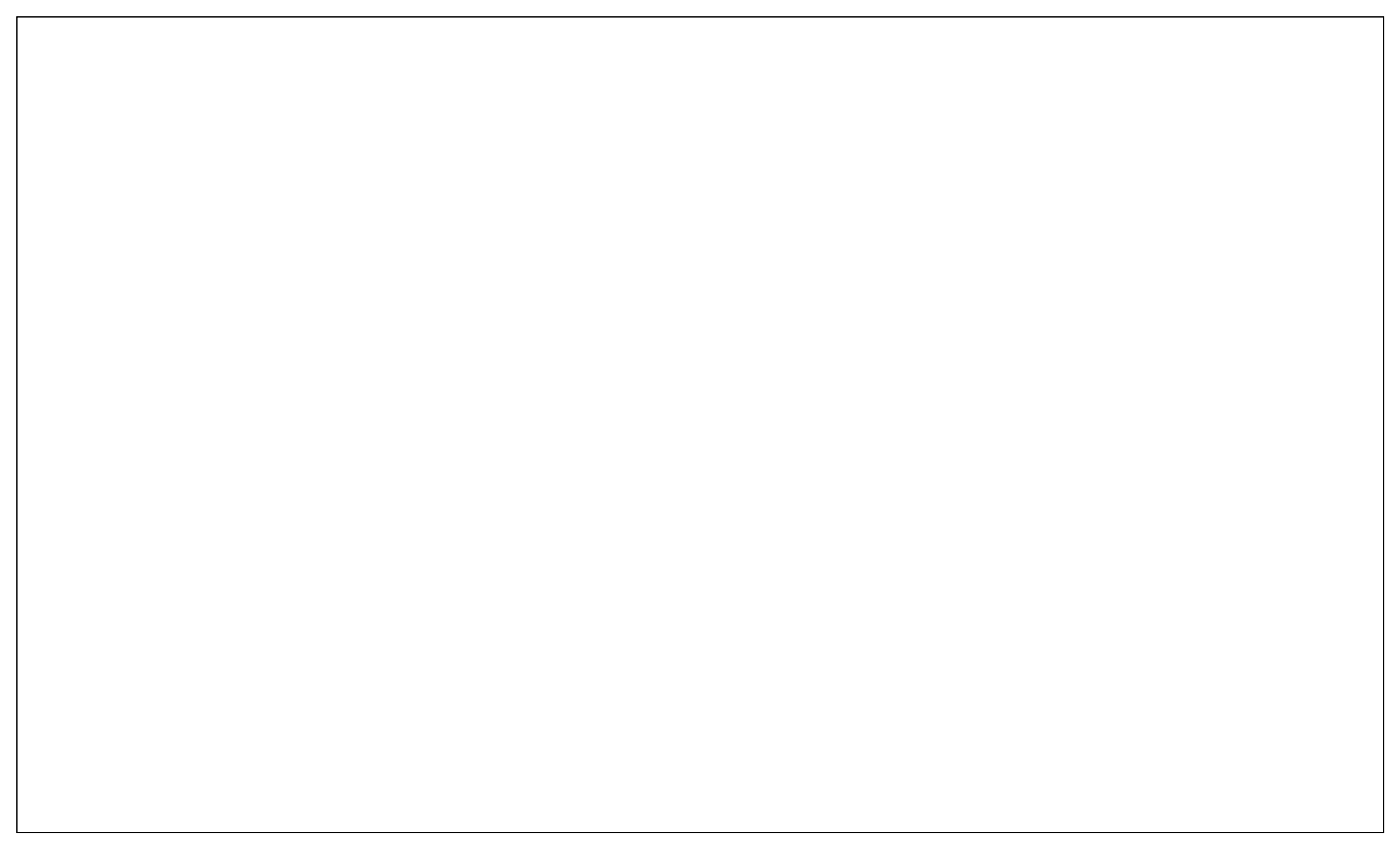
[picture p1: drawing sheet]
<svg xmlns="http://www.w3.org/2000/svg" width="302mm" height="183mm" viewBox="0 0 302 183" stroke-linecap="round" stroke-linejoin="round" font-family="sans-serif">
<path d="M3.6 3.6h294.8v175.9h-294.8z" fill="none" stroke="#000" stroke-width=".22"/>
<circle cx="284" cy="118.1" r="1.6" fill="#fff"/>
<circle cx="284" cy="118.1" r="1.6" fill="none" stroke="#fff" stroke-width=".25"/>
<circle cx="284" cy="139.1" r="1.6" fill="#fff"/>
<circle cx="284" cy="139.1" r="1.6" fill="none" stroke="#fff" stroke-width=".25"/>
<circle cx="284" cy="160.1" r="1.6" fill="#fff"/>
<circle cx="284" cy="160.1" r="1.6" fill="none" stroke="#fff" stroke-width=".25"/>
<circle cx="284" cy="15.1" r="1.6" fill="#fff"/>
<circle cx="284" cy="15.1" r="1.6" fill="none" stroke="#fff" stroke-width=".25"/>
<circle cx="262" cy="76.1" r="1.6" fill="#fff"/>
<circle cx="262" cy="76.1" r="1.6" fill="none" stroke="#fff" stroke-width=".25"/>
<circle cx="262" cy="118.1" r="1.6" fill="#fff"/>
<circle cx="262" cy="118.1" r="1.6" fill="none" stroke="#fff" stroke-width=".25"/>
<circle cx="262" cy="55.1" r="1.6" fill="#fff"/>
<circle cx="262" cy="55.1" r="1.6" fill="none" stroke="#fff" stroke-width=".25"/>
<circle cx="262" cy="139.1" r="1.6" fill="#fff"/>
<circle cx="262" cy="139.1" r="1.6" fill="none" stroke="#fff" stroke-width=".25"/>
<circle cx="262" cy="97.1" r="1.6" fill="#fff"/>
<circle cx="262" cy="97.1" r="1.6" fill="none" stroke="#fff" stroke-width=".25"/>
<circle cx="262" cy="160.1" r="1.6" fill="#fff"/>
<circle cx="262" cy="160.1" r="1.6" fill="none" stroke="#fff" stroke-width=".25"/>
<circle cx="262" cy="15.1" r="1.6" fill="#fff"/>
<circle cx="262" cy="15.1" r="1.6" fill="none" stroke="#fff" stroke-width=".25"/>
<circle cx="242" cy="76.1" r="1.6" fill="#fff"/>
<circle cx="242" cy="76.1" r="1.6" fill="none" stroke="#fff" stroke-width=".25"/>
<circle cx="242" cy="118.1" r="1.6" fill="#fff"/>
<circle cx="242" cy="118.1" r="1.6" fill="none" stroke="#fff" stroke-width=".25"/>
<circle cx="242" cy="55.1" r="1.6" fill="#fff"/>
<circle cx="242" cy="55.1" r="1.6" fill="none" stroke="#fff" stroke-width=".25"/>
<circle cx="242" cy="139.1" r="1.6" fill="#fff"/>
<circle cx="242" cy="139.1" r="1.6" fill="none" stroke="#fff" stroke-width=".25"/>
<circle cx="242" cy="97.1" r="1.6" fill="#fff"/>
<circle cx="242" cy="97.1" r="1.6" fill="none" stroke="#fff" stroke-width=".25"/>
<circle cx="242" cy="160.1" r="1.6" fill="#fff"/>
<circle cx="242" cy="160.1" r="1.6" fill="none" stroke="#fff" stroke-width=".25"/>
<circle cx="242" cy="15.1" r="1.6" fill="#fff"/>
<circle cx="242" cy="15.1" r="1.6" fill="none" stroke="#fff" stroke-width=".25"/>
<circle cx="221" cy="76.1" r="1.6" fill="#fff"/>
<circle cx="221" cy="76.1" r="1.6" fill="none" stroke="#fff" stroke-width=".25"/>
<circle cx="221" cy="118.1" r="1.6" fill="#fff"/>
<circle cx="221" cy="118.1" r="1.6" fill="none" stroke="#fff" stroke-width=".25"/>
<circle cx="221" cy="55.1" r="1.6" fill="#fff"/>
<circle cx="221" cy="55.1" r="1.6" fill="none" stroke="#fff" stroke-width=".25"/>
<circle cx="221" cy="139.1" r="1.6" fill="#fff"/>
<circle cx="221" cy="139.1" r="1.6" fill="none" stroke="#fff" stroke-width=".25"/>
<circle cx="221" cy="97.1" r="1.6" fill="#fff"/>
<circle cx="221" cy="97.1" r="1.6" fill="none" stroke="#fff" stroke-width=".25"/>
<circle cx="221" cy="160.1" r="1.6" fill="#fff"/>
<circle cx="221" cy="160.1" r="1.6" fill="none" stroke="#fff" stroke-width=".25"/>
<circle cx="221" cy="15.1" r="1.6" fill="#fff"/>
<circle cx="221" cy="15.1" r="1.6" fill="none" stroke="#fff" stroke-width=".25"/>
<circle cx="199" cy="76.1" r="1.6" fill="#fff"/>
<circle cx="199" cy="76.1" r="1.6" fill="none" stroke="#fff" stroke-width=".25"/>
<circle cx="199" cy="118.1" r="1.6" fill="#fff"/>
<circle cx="199" cy="118.1" r="1.6" fill="none" stroke="#fff" stroke-width=".25"/>
<circle cx="199" cy="55.1" r="1.6" fill="#fff"/>
<circle cx="199" cy="55.1" r="1.6" fill="none" stroke="#fff" stroke-width=".25"/>
<circle cx="199" cy="139.1" r="1.6" fill="#fff"/>
<circle cx="199" cy="139.1" r="1.6" fill="none" stroke="#fff" stroke-width=".25"/>
<circle cx="199" cy="97.1" r="1.6" fill="#fff"/>
<circle cx="199" cy="97.1" r="1.6" fill="none" stroke="#fff" stroke-width=".25"/>
<circle cx="199" cy="160.1" r="1.6" fill="#fff"/>
<circle cx="199" cy="160.1" r="1.6" fill="none" stroke="#fff" stroke-width=".25"/>
<circle cx="199" cy="15.1" r="1.6" fill="#fff"/>
<circle cx="199" cy="15.1" r="1.6" fill="none" stroke="#fff" stroke-width=".25"/>
<circle cx="179" cy="76.1" r="1.6" fill="#fff"/>
<circle cx="179" cy="76.1" r="1.6" fill="none" stroke="#fff" stroke-width=".25"/>
<circle cx="179" cy="118.1" r="1.6" fill="#fff"/>
<circle cx="179" cy="118.1" r="1.6" fill="none" stroke="#fff" stroke-width=".25"/>
<circle cx="179" cy="55.1" r="1.6" fill="#fff"/>
<circle cx="179" cy="55.1" r="1.6" fill="none" stroke="#fff" stroke-width=".25"/>
<circle cx="179" cy="139.1" r="1.6" fill="#fff"/>
<circle cx="179" cy="139.1" r="1.6" fill="none" stroke="#fff" stroke-width=".25"/>
<circle cx="179" cy="97.1" r="1.6" fill="#fff"/>
<circle cx="179" cy="97.1" r="1.6" fill="none" stroke="#fff" stroke-width=".25"/>
<circle cx="179" cy="160.1" r="1.6" fill="#fff"/>
<circle cx="179" cy="160.1" r="1.6" fill="none" stroke="#fff" stroke-width=".25"/>
<circle cx="179" cy="15.1" r="1.6" fill="#fff"/>
<circle cx="179" cy="15.1" r="1.6" fill="none" stroke="#fff" stroke-width=".25"/>
<circle cx="158" cy="76.1" r="1.6" fill="#fff"/>
<circle cx="158" cy="76.1" r="1.6" fill="none" stroke="#fff" stroke-width=".25"/>
<circle cx="158" cy="118.1" r="1.6" fill="#fff"/>
<circle cx="158" cy="118.1" r="1.6" fill="none" stroke="#fff" stroke-width=".25"/>
<circle cx="158" cy="55.1" r="1.6" fill="#fff"/>
<circle cx="158" cy="55.1" r="1.6" fill="none" stroke="#fff" stroke-width=".25"/>
<circle cx="158" cy="139.1" r="1.6" fill="#fff"/>
<circle cx="158" cy="139.1" r="1.6" fill="none" stroke="#fff" stroke-width=".25"/>
<circle cx="158" cy="97.1" r="1.6" fill="#fff"/>
<circle cx="158" cy="97.1" r="1.6" fill="none" stroke="#fff" stroke-width=".25"/>
<circle cx="158" cy="160.1" r="1.6" fill="#fff"/>
<circle cx="158" cy="160.1" r="1.6" fill="none" stroke="#fff" stroke-width=".25"/>
<circle cx="158" cy="15.1" r="1.6" fill="#fff"/>
<circle cx="158" cy="15.1" r="1.6" fill="none" stroke="#fff" stroke-width=".25"/>
<circle cx="116" cy="76.1" r="1.6" fill="#fff"/>
<circle cx="116" cy="76.1" r="1.6" fill="none" stroke="#fff" stroke-width=".25"/>
<circle cx="116" cy="118.1" r="1.6" fill="#fff"/>
<circle cx="116" cy="118.1" r="1.6" fill="none" stroke="#fff" stroke-width=".25"/>
<circle cx="116" cy="55.1" r="1.6" fill="#fff"/>
<circle cx="116" cy="55.1" r="1.6" fill="none" stroke="#fff" stroke-width=".25"/>
<circle cx="116" cy="139.1" r="1.6" fill="#fff"/>
<circle cx="116" cy="139.1" r="1.6" fill="none" stroke="#fff" stroke-width=".25"/>
<circle cx="116" cy="97.1" r="1.6" fill="#fff"/>
<circle cx="116" cy="97.1" r="1.6" fill="none" stroke="#fff" stroke-width=".25"/>
<circle cx="116" cy="160.1" r="1.6" fill="#fff"/>
<circle cx="116" cy="160.1" r="1.6" fill="none" stroke="#fff" stroke-width=".25"/>
<circle cx="116" cy="15.1" r="1.6" fill="#fff"/>
<circle cx="116" cy="15.1" r="1.6" fill="none" stroke="#fff" stroke-width=".25"/>
<circle cx="116" cy="34.1" r="1.6" fill="#fff"/>
<circle cx="116" cy="34.1" r="1.6" fill="none" stroke="#fff" stroke-width=".25"/>
<circle cx="95" cy="76.1" r="1.6" fill="#fff"/>
<circle cx="95" cy="76.1" r="1.6" fill="none" stroke="#fff" stroke-width=".25"/>
<circle cx="95" cy="118.1" r="1.6" fill="#fff"/>
<circle cx="95" cy="118.1" r="1.6" fill="none" stroke="#fff" stroke-width=".25"/>
<circle cx="95" cy="55.1" r="1.6" fill="#fff"/>
<circle cx="95" cy="55.1" r="1.6" fill="none" stroke="#fff" stroke-width=".25"/>
<circle cx="95" cy="139.1" r="1.6" fill="#fff"/>
<circle cx="95" cy="139.1" r="1.6" fill="none" stroke="#fff" stroke-width=".25"/>
<circle cx="95" cy="97.1" r="1.6" fill="#fff"/>
<circle cx="95" cy="97.1" r="1.6" fill="none" stroke="#fff" stroke-width=".25"/>
<circle cx="95" cy="160.1" r="1.6" fill="#fff"/>
<circle cx="95" cy="160.1" r="1.6" fill="none" stroke="#fff" stroke-width=".25"/>
<circle cx="95" cy="15.1" r="1.6" fill="#fff"/>
<circle cx="95" cy="15.1" r="1.6" fill="none" stroke="#fff" stroke-width=".25"/>
<circle cx="95" cy="34.1" r="1.6" fill="#fff"/>
<circle cx="95" cy="34.1" r="1.6" fill="none" stroke="#fff" stroke-width=".25"/>
<circle cx="74" cy="118.1" r="1.6" fill="#fff"/>
<circle cx="74" cy="118.1" r="1.6" fill="none" stroke="#fff" stroke-width=".25"/>
<circle cx="74" cy="139.1" r="1.6" fill="#fff"/>
<circle cx="74" cy="139.1" r="1.6" fill="none" stroke="#fff" stroke-width=".25"/>
<circle cx="74" cy="160.1" r="1.6" fill="#fff"/>
<circle cx="74" cy="160.1" r="1.6" fill="none" stroke="#fff" stroke-width=".25"/>
<circle cx="74" cy="15.1" r="1.6" fill="#fff"/>
<circle cx="74" cy="15.1" r="1.6" fill="none" stroke="#fff" stroke-width=".25"/>
<circle cx="53" cy="76.1" r="1.6" fill="#fff"/>
<circle cx="53" cy="76.1" r="1.6" fill="none" stroke="#fff" stroke-width=".25"/>
<circle cx="53" cy="118.1" r="1.6" fill="#fff"/>
<circle cx="53" cy="118.1" r="1.6" fill="none" stroke="#fff" stroke-width=".25"/>
<circle cx="53" cy="55.1" r="1.6" fill="#fff"/>
<circle cx="53" cy="55.1" r="1.6" fill="none" stroke="#fff" stroke-width=".25"/>
<circle cx="53" cy="139.1" r="1.6" fill="#fff"/>
<circle cx="53" cy="139.1" r="1.6" fill="none" stroke="#fff" stroke-width=".25"/>
<circle cx="53" cy="97.1" r="1.6" fill="#fff"/>
<circle cx="53" cy="97.1" r="1.6" fill="none" stroke="#fff" stroke-width=".25"/>
<circle cx="53" cy="160.1" r="1.6" fill="#fff"/>
<circle cx="53" cy="160.1" r="1.6" fill="none" stroke="#fff" stroke-width=".25"/>
<circle cx="53" cy="15.1" r="1.6" fill="#fff"/>
<circle cx="53" cy="15.1" r="1.6" fill="none" stroke="#fff" stroke-width=".25"/>
<circle cx="53" cy="34.1" r="1.6" fill="#fff"/>
<circle cx="53" cy="34.1" r="1.6" fill="none" stroke="#fff" stroke-width=".25"/>
<circle cx="31" cy="160.1" r="1.6" fill="#fff"/>
<circle cx="31" cy="160.1" r="1.6" fill="none" stroke="#fff" stroke-width=".25"/>
<circle cx="31" cy="76.1" r="1.6" fill="#fff"/>
<circle cx="31" cy="76.1" r="1.6" fill="none" stroke="#fff" stroke-width=".25"/>
<circle cx="31" cy="55.1" r="1.6" fill="#fff"/>
<circle cx="31" cy="55.1" r="1.6" fill="none" stroke="#fff" stroke-width=".25"/>
<circle cx="31" cy="15.1" r="1.6" fill="#fff"/>
<circle cx="31" cy="15.1" r="1.6" fill="none" stroke="#fff" stroke-width=".25"/>
<circle cx="31" cy="34.1" r="1.6" fill="#fff"/>
<circle cx="31" cy="34.1" r="1.6" fill="none" stroke="#fff" stroke-width=".25"/>
<circle cx="106" cy="104.1" r=".35" fill="#fff"/>
<circle cx="106" cy="104.1" r=".35" fill="none" stroke="#fff" stroke-width=".55"/>
<circle cx="129" cy="148.1" r=".35" fill="#fff"/>
<circle cx="129" cy="148.1" r=".35" fill="none" stroke="#fff" stroke-width=".55"/>
<circle cx="150" cy="127.1" r=".35" fill="#fff"/>
<circle cx="150" cy="127.1" r=".35" fill="none" stroke="#fff" stroke-width=".55"/>
<circle cx="148" cy="108.1" r=".35" fill="#fff"/>
<circle cx="148" cy="108.1" r=".35" fill="none" stroke="#fff" stroke-width=".55"/>
<circle cx="104" cy="45.1" r=".35" fill="#fff"/>
<circle cx="104" cy="45.1" r=".35" fill="none" stroke="#fff" stroke-width=".55"/>
<circle cx="171" cy="22.1" r=".35" fill="#fff"/>
<circle cx="171" cy="22.1" r=".35" fill="none" stroke="#fff" stroke-width=".55"/>
<circle cx="124" cy="168.1" r=".35" fill="#fff"/>
<circle cx="124" cy="168.1" r=".35" fill="none" stroke="#fff" stroke-width=".55"/>
<circle cx="149" cy="42.1" r=".35" fill="#fff"/>
<circle cx="149" cy="42.1" r=".35" fill="none" stroke="#fff" stroke-width=".55"/>
<circle cx="102" cy="150.1" r=".35" fill="#fff"/>
<circle cx="102" cy="150.1" r=".35" fill="none" stroke="#fff" stroke-width=".55"/>
<circle cx="145" cy="130.1" r=".35" fill="#fff"/>
<circle cx="145" cy="130.1" r=".35" fill="none" stroke="#fff" stroke-width=".55"/>
<circle cx="189" cy="172.1" r=".35" fill="#fff"/>
<circle cx="189" cy="172.1" r=".35" fill="none" stroke="#fff" stroke-width=".55"/>
<circle cx="168" cy="109.1" r=".35" fill="#fff"/>
<circle cx="168" cy="109.1" r=".35" fill="none" stroke="#fff" stroke-width=".55"/>
<circle cx="167" cy="167.1" r=".35" fill="#fff"/>
<circle cx="167" cy="167.1" r=".35" fill="none" stroke="#fff" stroke-width=".55"/>
<circle cx="147" cy="65.1" r=".35" fill="#fff"/>
<circle cx="147" cy="65.1" r=".35" fill="none" stroke="#fff" stroke-width=".55"/>
<circle cx="146" cy="64.1" r=".35" fill="#fff"/>
<circle cx="146" cy="64.1" r=".35" fill="none" stroke="#fff" stroke-width=".55"/>
<circle cx="191" cy="21.1" r=".35" fill="#fff"/>
<circle cx="191" cy="21.1" r=".35" fill="none" stroke="#fff" stroke-width=".55"/>
<circle cx="171" cy="150.1" r=".35" fill="#fff"/>
<circle cx="171" cy="150.1" r=".35" fill="none" stroke="#fff" stroke-width=".55"/>
<circle cx="125" cy="131.1" r=".35" fill="#fff"/>
<circle cx="125" cy="131.1" r=".35" fill="none" stroke="#fff" stroke-width=".55"/>
<circle cx="149" cy="170.1" r=".35" fill="#fff"/>
<circle cx="149" cy="170.1" r=".35" fill="none" stroke="#fff" stroke-width=".55"/>
<circle cx="103" cy="63.1" r=".35" fill="#fff"/>
<circle cx="103" cy="63.1" r=".35" fill="none" stroke="#fff" stroke-width=".55"/>
<circle cx="146" cy="26.1" r=".35" fill="#fff"/>
<circle cx="146" cy="26.1" r=".35" fill="none" stroke="#fff" stroke-width=".55"/>
<circle cx="165" cy="22.1" r=".35" fill="#fff"/>
<circle cx="165" cy="22.1" r=".35" fill="none" stroke="#fff" stroke-width=".55"/>
<circle cx="148" cy="47.1" r=".35" fill="#fff"/>
<circle cx="148" cy="47.1" r=".35" fill="none" stroke="#fff" stroke-width=".55"/>
<circle cx="192" cy="148.1" r=".35" fill="#fff"/>
<circle cx="192" cy="148.1" r=".35" fill="none" stroke="#fff" stroke-width=".55"/>
<circle cx="188" cy="43.1" r=".35" fill="#fff"/>
<circle cx="188" cy="43.1" r=".35" fill="none" stroke="#fff" stroke-width=".55"/>
<circle cx="188" cy="127.1" r=".35" fill="#fff"/>
<circle cx="188" cy="127.1" r=".35" fill="none" stroke="#fff" stroke-width=".55"/>
<circle cx="104" cy="41.1" r=".35" fill="#fff"/>
<circle cx="104" cy="41.1" r=".35" fill="none" stroke="#fff" stroke-width=".55"/>
<circle cx="105" cy="67.1" r=".35" fill="#fff"/>
<circle cx="105" cy="67.1" r=".35" fill="none" stroke="#fff" stroke-width=".55"/>
<circle cx="128" cy="84.1" r=".35" fill="#fff"/>
<circle cx="128" cy="84.1" r=".35" fill="none" stroke="#fff" stroke-width=".55"/>
<circle cx="106" cy="148.1" r=".35" fill="#fff"/>
<circle cx="106" cy="148.1" r=".35" fill="none" stroke="#fff" stroke-width=".55"/>
<circle cx="146" cy="173.1" r=".35" fill="#fff"/>
<circle cx="146" cy="173.1" r=".35" fill="none" stroke="#fff" stroke-width=".55"/>
<circle cx="167" cy="85.1" r=".35" fill="#fff"/>
<circle cx="167" cy="85.1" r=".35" fill="none" stroke="#fff" stroke-width=".55"/>
<circle cx="171" cy="64.1" r=".35" fill="#fff"/>
<circle cx="171" cy="64.1" r=".35" fill="none" stroke="#fff" stroke-width=".55"/>
<circle cx="144" cy="24.1" r=".35" fill="#fff"/>
<circle cx="144" cy="24.1" r=".35" fill="none" stroke="#fff" stroke-width=".55"/>
<circle cx="168" cy="126.1" r=".35" fill="#fff"/>
<circle cx="168" cy="126.1" r=".35" fill="none" stroke="#fff" stroke-width=".55"/>
<circle cx="167" cy="131.1" r=".35" fill="#fff"/>
<circle cx="167" cy="131.1" r=".35" fill="none" stroke="#fff" stroke-width=".55"/>
<circle cx="126" cy="109.1" r=".35" fill="#fff"/>
<circle cx="126" cy="109.1" r=".35" fill="none" stroke="#fff" stroke-width=".55"/>
<circle cx="169" cy="146.1" r=".35" fill="#fff"/>
<circle cx="169" cy="146.1" r=".35" fill="none" stroke="#fff" stroke-width=".55"/>
<circle cx="108" cy="150.1" r=".35" fill="#fff"/>
<circle cx="108" cy="150.1" r=".35" fill="none" stroke="#fff" stroke-width=".55"/>
<circle cx="128" cy="25.1" r=".35" fill="#fff"/>
<circle cx="128" cy="25.1" r=".35" fill="none" stroke="#fff" stroke-width=".55"/>
<circle cx="126" cy="44.1" r=".35" fill="#fff"/>
<circle cx="126" cy="44.1" r=".35" fill="none" stroke="#fff" stroke-width=".55"/>
<circle cx="106" cy="89.1" r=".35" fill="#fff"/>
<circle cx="106" cy="89.1" r=".35" fill="none" stroke="#fff" stroke-width=".55"/>
<circle cx="188" cy="87.1" r=".35" fill="#fff"/>
<circle cx="188" cy="87.1" r=".35" fill="none" stroke="#fff" stroke-width=".55"/>
<circle cx="190" cy="83.1" r=".35" fill="#fff"/>
<circle cx="190" cy="83.1" r=".35" fill="none" stroke="#fff" stroke-width=".55"/>
<circle cx="107" cy="170.1" r=".35" fill="#fff"/>
<circle cx="107" cy="170.1" r=".35" fill="none" stroke="#fff" stroke-width=".55"/>
<circle cx="150" cy="87.1" r=".35" fill="#fff"/>
<circle cx="150" cy="87.1" r=".35" fill="none" stroke="#fff" stroke-width=".55"/>
<circle cx="147" cy="23.1" r=".35" fill="#fff"/>
<circle cx="147" cy="23.1" r=".35" fill="none" stroke="#fff" stroke-width=".55"/>
<circle cx="167" cy="104.1" r=".35" fill="#fff"/>
<circle cx="167" cy="104.1" r=".35" fill="none" stroke="#fff" stroke-width=".55"/>
<circle cx="146" cy="150.1" r=".35" fill="#fff"/>
<circle cx="146" cy="150.1" r=".35" fill="none" stroke="#fff" stroke-width=".55"/>
<circle cx="126" cy="65.1" r=".35" fill="#fff"/>
<circle cx="126" cy="65.1" r=".35" fill="none" stroke="#fff" stroke-width=".55"/>
<circle cx="144" cy="66.1" r=".35" fill="#fff"/>
<circle cx="144" cy="66.1" r=".35" fill="none" stroke="#fff" stroke-width=".55"/>
<circle cx="189" cy="147.1" r=".35" fill="#fff"/>
<circle cx="189" cy="147.1" r=".35" fill="none" stroke="#fff" stroke-width=".55"/>
<circle cx="190" cy="22.1" r=".35" fill="#fff"/>
<circle cx="190" cy="22.1" r=".35" fill="none" stroke="#fff" stroke-width=".55"/>
<circle cx="149" cy="25.1" r=".35" fill="#fff"/>
<circle cx="149" cy="25.1" r=".35" fill="none" stroke="#fff" stroke-width=".55"/>
<circle cx="127" cy="104.1" r=".35" fill="#fff"/>
<circle cx="127" cy="104.1" r=".35" fill="none" stroke="#fff" stroke-width=".55"/>
<circle cx="124" cy="25.1" r=".35" fill="#fff"/>
<circle cx="124" cy="25.1" r=".35" fill="none" stroke="#fff" stroke-width=".55"/>
<circle cx="191" cy="63.1" r=".35" fill="#fff"/>
<circle cx="191" cy="63.1" r=".35" fill="none" stroke="#fff" stroke-width=".55"/>
<circle cx="106" cy="20.1" r=".35" fill="#fff"/>
<circle cx="106" cy="20.1" r=".35" fill="none" stroke="#fff" stroke-width=".55"/>
<circle cx="129" cy="169.1" r=".35" fill="#fff"/>
<circle cx="129" cy="169.1" r=".35" fill="none" stroke="#fff" stroke-width=".55"/>
<circle cx="103" cy="105.1" r=".35" fill="#fff"/>
<circle cx="103" cy="105.1" r=".35" fill="none" stroke="#fff" stroke-width=".55"/>
<circle cx="107" cy="84.1" r=".35" fill="#fff"/>
<circle cx="107" cy="84.1" r=".35" fill="none" stroke="#fff" stroke-width=".55"/>
<circle cx="191" cy="105.1" r=".35" fill="#fff"/>
<circle cx="191" cy="105.1" r=".35" fill="none" stroke="#fff" stroke-width=".55"/>
<circle cx="148" cy="146.1" r=".35" fill="#fff"/>
<circle cx="148" cy="146.1" r=".35" fill="none" stroke="#fff" stroke-width=".55"/>
<circle cx="186" cy="169.1" r=".35" fill="#fff"/>
<circle cx="186" cy="169.1" r=".35" fill="none" stroke="#fff" stroke-width=".55"/>
<circle cx="105" cy="130.1" r=".35" fill="#fff"/>
<circle cx="105" cy="130.1" r=".35" fill="none" stroke="#fff" stroke-width=".55"/>
<circle cx="171" cy="171.1" r=".35" fill="#fff"/>
<circle cx="171" cy="171.1" r=".35" fill="none" stroke="#fff" stroke-width=".55"/>
<circle cx="102" cy="171.1" r=".35" fill="#fff"/>
<circle cx="102" cy="171.1" r=".35" fill="none" stroke="#fff" stroke-width=".55"/>
<circle cx="102" cy="43.1" r=".35" fill="#fff"/>
<circle cx="102" cy="43.1" r=".35" fill="none" stroke="#fff" stroke-width=".55"/>
<circle cx="166" cy="107.1" r=".35" fill="#fff"/>
<circle cx="166" cy="107.1" r=".35" fill="none" stroke="#fff" stroke-width=".55"/>
<circle cx="127" cy="47.1" r=".35" fill="#fff"/>
<circle cx="127" cy="47.1" r=".35" fill="none" stroke="#fff" stroke-width=".55"/>
<circle cx="190" cy="62.1" r=".35" fill="#fff"/>
<circle cx="190" cy="62.1" r=".35" fill="none" stroke="#fff" stroke-width=".55"/>
<circle cx="125" cy="146.1" r=".35" fill="#fff"/>
<circle cx="125" cy="146.1" r=".35" fill="none" stroke="#fff" stroke-width=".55"/>
<circle cx="149" cy="151.1" r=".35" fill="#fff"/>
<circle cx="149" cy="151.1" r=".35" fill="none" stroke="#fff" stroke-width=".55"/>
<circle cx="149" cy="128.1" r=".35" fill="#fff"/>
<circle cx="149" cy="128.1" r=".35" fill="none" stroke="#fff" stroke-width=".55"/>
<circle cx="104" cy="171.1" r=".35" fill="#fff"/>
<circle cx="104" cy="171.1" r=".35" fill="none" stroke="#fff" stroke-width=".55"/>
<circle cx="168" cy="105.1" r=".35" fill="#fff"/>
<circle cx="168" cy="105.1" r=".35" fill="none" stroke="#fff" stroke-width=".55"/>
<circle cx="192" cy="85.1" r=".35" fill="#fff"/>
<circle cx="192" cy="85.1" r=".35" fill="none" stroke="#fff" stroke-width=".55"/>
<circle cx="129" cy="22.1" r=".35" fill="#fff"/>
<circle cx="129" cy="22.1" r=".35" fill="none" stroke="#fff" stroke-width=".55"/>
<circle cx="144" cy="87.1" r=".35" fill="#fff"/>
<circle cx="144" cy="87.1" r=".35" fill="none" stroke="#fff" stroke-width=".55"/>
<circle cx="191" cy="44.1" r=".35" fill="#fff"/>
<circle cx="191" cy="44.1" r=".35" fill="none" stroke="#fff" stroke-width=".55"/>
<circle cx="190" cy="148.1" r=".35" fill="#fff"/>
<circle cx="190" cy="148.1" r=".35" fill="none" stroke="#fff" stroke-width=".55"/>
<circle cx="103" cy="128.1" r=".35" fill="#fff"/>
<circle cx="103" cy="128.1" r=".35" fill="none" stroke="#fff" stroke-width=".55"/>
<circle cx="124" cy="149.1" r=".35" fill="#fff"/>
<circle cx="124" cy="149.1" r=".35" fill="none" stroke="#fff" stroke-width=".55"/>
<circle cx="126" cy="128.1" r=".35" fill="#fff"/>
<circle cx="126" cy="128.1" r=".35" fill="none" stroke="#fff" stroke-width=".55"/>
<circle cx="144" cy="171.1" r=".35" fill="#fff"/>
<circle cx="144" cy="171.1" r=".35" fill="none" stroke="#fff" stroke-width=".55"/>
<circle cx="145" cy="25.1" r=".35" fill="#fff"/>
<circle cx="145" cy="25.1" r=".35" fill="none" stroke="#fff" stroke-width=".55"/>
<circle cx="129" cy="106.1" r=".35" fill="#fff"/>
<circle cx="129" cy="106.1" r=".35" fill="none" stroke="#fff" stroke-width=".55"/>
<circle cx="188" cy="26.1" r=".35" fill="#fff"/>
<circle cx="188" cy="26.1" r=".35" fill="none" stroke="#fff" stroke-width=".55"/>
<circle cx="169" cy="125.1" r=".35" fill="#fff"/>
<circle cx="169" cy="125.1" r=".35" fill="none" stroke="#fff" stroke-width=".55"/>
<circle cx="168" cy="44.1" r=".35" fill="#fff"/>
<circle cx="168" cy="44.1" r=".35" fill="none" stroke="#fff" stroke-width=".55"/>
<circle cx="187" cy="88.1" r=".35" fill="#fff"/>
<circle cx="187" cy="88.1" r=".35" fill="none" stroke="#fff" stroke-width=".55"/>
<circle cx="191" cy="126.1" r=".35" fill="#fff"/>
<circle cx="191" cy="126.1" r=".35" fill="none" stroke="#fff" stroke-width=".55"/>
<circle cx="165" cy="85.1" r=".35" fill="#fff"/>
<circle cx="165" cy="85.1" r=".35" fill="none" stroke="#fff" stroke-width=".55"/>
<circle cx="171" cy="108.1" r=".35" fill="#fff"/>
<circle cx="171" cy="108.1" r=".35" fill="none" stroke="#fff" stroke-width=".55"/>
<circle cx="127" cy="173.1" r=".35" fill="#fff"/>
<circle cx="127" cy="173.1" r=".35" fill="none" stroke="#fff" stroke-width=".55"/>
<circle cx="169" cy="173.1" r=".35" fill="#fff"/>
<circle cx="169" cy="173.1" r=".35" fill="none" stroke="#fff" stroke-width=".55"/>
<circle cx="126" cy="126.1" r=".35" fill="#fff"/>
<circle cx="126" cy="126.1" r=".35" fill="none" stroke="#fff" stroke-width=".55"/>
<circle cx="168" cy="149.1" r=".35" fill="#fff"/>
<circle cx="168" cy="149.1" r=".35" fill="none" stroke="#fff" stroke-width=".55"/>
<circle cx="191" cy="149.1" r=".35" fill="#fff"/>
<circle cx="191" cy="149.1" r=".35" fill="none" stroke="#fff" stroke-width=".55"/>
<circle cx="170" cy="149.1" r=".35" fill="#fff"/>
<circle cx="170" cy="149.1" r=".35" fill="none" stroke="#fff" stroke-width=".55"/>
<circle cx="104" cy="125.1" r=".35" fill="#fff"/>
<circle cx="104" cy="125.1" r=".35" fill="none" stroke="#fff" stroke-width=".55"/>
<circle cx="148" cy="89.1" r=".35" fill="#fff"/>
<circle cx="148" cy="89.1" r=".35" fill="none" stroke="#fff" stroke-width=".55"/>
<circle cx="126" cy="42.1" r=".35" fill="#fff"/>
<circle cx="126" cy="42.1" r=".35" fill="none" stroke="#fff" stroke-width=".55"/>
<circle cx="167" cy="89.1" r=".35" fill="#fff"/>
<circle cx="167" cy="89.1" r=".35" fill="none" stroke="#fff" stroke-width=".55"/>
<circle cx="170" cy="21.1" r=".35" fill="#fff"/>
<circle cx="170" cy="21.1" r=".35" fill="none" stroke="#fff" stroke-width=".55"/>
<circle cx="187" cy="147.1" r=".35" fill="#fff"/>
<circle cx="187" cy="147.1" r=".35" fill="none" stroke="#fff" stroke-width=".55"/>
<circle cx="187" cy="126.1" r=".35" fill="#fff"/>
<circle cx="187" cy="126.1" r=".35" fill="none" stroke="#fff" stroke-width=".55"/>
<circle cx="166" cy="46.1" r=".35" fill="#fff"/>
<circle cx="166" cy="46.1" r=".35" fill="none" stroke="#fff" stroke-width=".55"/>
<circle cx="165" cy="150.1" r=".35" fill="#fff"/>
<circle cx="165" cy="150.1" r=".35" fill="none" stroke="#fff" stroke-width=".55"/>
<circle cx="147" cy="149.1" r=".35" fill="#fff"/>
<circle cx="147" cy="149.1" r=".35" fill="none" stroke="#fff" stroke-width=".55"/>
<circle cx="186" cy="127.1" r=".35" fill="#fff"/>
<circle cx="186" cy="127.1" r=".35" fill="none" stroke="#fff" stroke-width=".55"/>
<circle cx="128" cy="107.1" r=".35" fill="#fff"/>
<circle cx="128" cy="107.1" r=".35" fill="none" stroke="#fff" stroke-width=".55"/>
<circle cx="167" cy="64.1" r=".35" fill="#fff"/>
<circle cx="167" cy="64.1" r=".35" fill="none" stroke="#fff" stroke-width=".55"/>
<circle cx="127" cy="148.1" r=".35" fill="#fff"/>
<circle cx="127" cy="148.1" r=".35" fill="none" stroke="#fff" stroke-width=".55"/>
<circle cx="145" cy="42.1" r=".35" fill="#fff"/>
<circle cx="145" cy="42.1" r=".35" fill="none" stroke="#fff" stroke-width=".55"/>
<circle cx="145" cy="172.1" r=".35" fill="#fff"/>
<circle cx="145" cy="172.1" r=".35" fill="none" stroke="#fff" stroke-width=".55"/>
<circle cx="105" cy="21.1" r=".35" fill="#fff"/>
<circle cx="105" cy="21.1" r=".35" fill="none" stroke="#fff" stroke-width=".55"/>
<circle cx="127" cy="127.1" r=".35" fill="#fff"/>
<circle cx="127" cy="127.1" r=".35" fill="none" stroke="#fff" stroke-width=".55"/>
<circle cx="167" cy="106.1" r=".35" fill="#fff"/>
<circle cx="167" cy="106.1" r=".35" fill="none" stroke="#fff" stroke-width=".55"/>
<circle cx="169" cy="26.1" r=".35" fill="#fff"/>
<circle cx="169" cy="26.1" r=".35" fill="none" stroke="#fff" stroke-width=".55"/>
<circle cx="102" cy="64.1" r=".35" fill="#fff"/>
<circle cx="102" cy="64.1" r=".35" fill="none" stroke="#fff" stroke-width=".55"/>
<circle cx="190" cy="68.1" r=".35" fill="#fff"/>
<circle cx="190" cy="68.1" r=".35" fill="none" stroke="#fff" stroke-width=".55"/>
<circle cx="191" cy="86.1" r=".35" fill="#fff"/>
<circle cx="191" cy="86.1" r=".35" fill="none" stroke="#fff" stroke-width=".55"/>
<circle cx="168" cy="42.1" r=".35" fill="#fff"/>
<circle cx="168" cy="42.1" r=".35" fill="none" stroke="#fff" stroke-width=".55"/>
<circle cx="188" cy="110.1" r=".35" fill="#fff"/>
<circle cx="188" cy="110.1" r=".35" fill="none" stroke="#fff" stroke-width=".55"/>
<circle cx="167" cy="173.1" r=".35" fill="#fff"/>
<circle cx="167" cy="173.1" r=".35" fill="none" stroke="#fff" stroke-width=".55"/>
<circle cx="104" cy="43.1" r=".35" fill="#fff"/>
<circle cx="104" cy="43.1" r=".35" fill="none" stroke="#fff" stroke-width=".55"/>
<circle cx="148" cy="167.1" r=".35" fill="#fff"/>
<circle cx="148" cy="167.1" r=".35" fill="none" stroke="#fff" stroke-width=".55"/>
<circle cx="170" cy="63.1" r=".35" fill="#fff"/>
<circle cx="170" cy="63.1" r=".35" fill="none" stroke="#fff" stroke-width=".55"/>
<circle cx="170" cy="84.1" r=".35" fill="#fff"/>
<circle cx="170" cy="84.1" r=".35" fill="none" stroke="#fff" stroke-width=".55"/>
<circle cx="167" cy="43.1" r=".35" fill="#fff"/>
<circle cx="167" cy="43.1" r=".35" fill="none" stroke="#fff" stroke-width=".55"/>
<circle cx="107" cy="42.1" r=".35" fill="#fff"/>
<circle cx="107" cy="42.1" r=".35" fill="none" stroke="#fff" stroke-width=".55"/>
<circle cx="187" cy="42.1" r=".35" fill="#fff"/>
<circle cx="187" cy="42.1" r=".35" fill="none" stroke="#fff" stroke-width=".55"/>
<circle cx="108" cy="64.1" r=".35" fill="#fff"/>
<circle cx="108" cy="64.1" r=".35" fill="none" stroke="#fff" stroke-width=".55"/>
<circle cx="171" cy="43.1" r=".35" fill="#fff"/>
<circle cx="171" cy="43.1" r=".35" fill="none" stroke="#fff" stroke-width=".55"/>
<circle cx="106" cy="108.1" r=".35" fill="#fff"/>
<circle cx="106" cy="108.1" r=".35" fill="none" stroke="#fff" stroke-width=".55"/>
<circle cx="106" cy="129.1" r=".35" fill="#fff"/>
<circle cx="106" cy="129.1" r=".35" fill="none" stroke="#fff" stroke-width=".55"/>
<circle cx="147" cy="130.1" r=".35" fill="#fff"/>
<circle cx="147" cy="130.1" r=".35" fill="none" stroke="#fff" stroke-width=".55"/>
<circle cx="125" cy="68.1" r=".35" fill="#fff"/>
<circle cx="125" cy="68.1" r=".35" fill="none" stroke="#fff" stroke-width=".55"/>
<circle cx="126" cy="63.1" r=".35" fill="#fff"/>
<circle cx="126" cy="63.1" r=".35" fill="none" stroke="#fff" stroke-width=".55"/>
<circle cx="171" cy="85.1" r=".35" fill="#fff"/>
<circle cx="171" cy="85.1" r=".35" fill="none" stroke="#fff" stroke-width=".55"/>
<circle cx="149" cy="84.1" r=".35" fill="#fff"/>
<circle cx="149" cy="84.1" r=".35" fill="none" stroke="#fff" stroke-width=".55"/>
<circle cx="166" cy="130.1" r=".35" fill="#fff"/>
<circle cx="166" cy="130.1" r=".35" fill="none" stroke="#fff" stroke-width=".55"/>
<circle cx="149" cy="172.1" r=".35" fill="#fff"/>
<circle cx="149" cy="172.1" r=".35" fill="none" stroke="#fff" stroke-width=".55"/>
<circle cx="168" cy="128.1" r=".35" fill="#fff"/>
<circle cx="168" cy="128.1" r=".35" fill="none" stroke="#fff" stroke-width=".55"/>
<circle cx="171" cy="24.1" r=".35" fill="#fff"/>
<circle cx="171" cy="24.1" r=".35" fill="none" stroke="#fff" stroke-width=".55"/>
<circle cx="190" cy="108.1" r=".35" fill="#fff"/>
<circle cx="190" cy="108.1" r=".35" fill="none" stroke="#fff" stroke-width=".55"/>
<circle cx="150" cy="169.1" r=".35" fill="#fff"/>
<circle cx="150" cy="169.1" r=".35" fill="none" stroke="#fff" stroke-width=".55"/>
<circle cx="126" cy="151.1" r=".35" fill="#fff"/>
<circle cx="126" cy="151.1" r=".35" fill="none" stroke="#fff" stroke-width=".55"/>
<circle cx="107" cy="109.1" r=".35" fill="#fff"/>
<circle cx="107" cy="109.1" r=".35" fill="none" stroke="#fff" stroke-width=".55"/>
<circle cx="168" cy="21.1" r=".35" fill="#fff"/>
<circle cx="168" cy="21.1" r=".35" fill="none" stroke="#fff" stroke-width=".55"/>
<circle cx="106" cy="173.1" r=".35" fill="#fff"/>
<circle cx="106" cy="173.1" r=".35" fill="none" stroke="#fff" stroke-width=".55"/>
<circle cx="186" cy="45.1" r=".35" fill="#fff"/>
<circle cx="186" cy="45.1" r=".35" fill="none" stroke="#fff" stroke-width=".55"/>
<circle cx="102" cy="22.1" r=".35" fill="#fff"/>
<circle cx="102" cy="22.1" r=".35" fill="none" stroke="#fff" stroke-width=".55"/>
<circle cx="103" cy="172.1" r=".35" fill="#fff"/>
<circle cx="103" cy="172.1" r=".35" fill="none" stroke="#fff" stroke-width=".55"/>
<circle cx="190" cy="152.1" r=".35" fill="#fff"/>
<circle cx="190" cy="152.1" r=".35" fill="none" stroke="#fff" stroke-width=".55"/>
<circle cx="106" cy="85.1" r=".35" fill="#fff"/>
<circle cx="106" cy="85.1" r=".35" fill="none" stroke="#fff" stroke-width=".55"/>
<circle cx="145" cy="109.1" r=".35" fill="#fff"/>
<circle cx="145" cy="109.1" r=".35" fill="none" stroke="#fff" stroke-width=".55"/>
<circle cx="125" cy="104.1" r=".35" fill="#fff"/>
<circle cx="125" cy="104.1" r=".35" fill="none" stroke="#fff" stroke-width=".55"/>
<circle cx="106" cy="87.1" r=".35" fill="#fff"/>
<circle cx="106" cy="87.1" r=".35" fill="none" stroke="#fff" stroke-width=".55"/>
<circle cx="105" cy="88.1" r=".35" fill="#fff"/>
<circle cx="105" cy="88.1" r=".35" fill="none" stroke="#fff" stroke-width=".55"/>
<circle cx="127" cy="68.1" r=".35" fill="#fff"/>
<circle cx="127" cy="68.1" r=".35" fill="none" stroke="#fff" stroke-width=".55"/>
<circle cx="146" cy="167.1" r=".35" fill="#fff"/>
<circle cx="146" cy="167.1" r=".35" fill="none" stroke="#fff" stroke-width=".55"/>
<circle cx="123" cy="171.1" r=".35" fill="#fff"/>
<circle cx="123" cy="171.1" r=".35" fill="none" stroke="#fff" stroke-width=".55"/>
<circle cx="150" cy="148.1" r=".35" fill="#fff"/>
<circle cx="150" cy="148.1" r=".35" fill="none" stroke="#fff" stroke-width=".55"/>
<circle cx="104" cy="152.1" r=".35" fill="#fff"/>
<circle cx="104" cy="152.1" r=".35" fill="none" stroke="#fff" stroke-width=".55"/>
<circle cx="128" cy="170.1" r=".35" fill="#fff"/>
<circle cx="128" cy="170.1" r=".35" fill="none" stroke="#fff" stroke-width=".55"/>
<circle cx="147" cy="44.1" r=".35" fill="#fff"/>
<circle cx="147" cy="44.1" r=".35" fill="none" stroke="#fff" stroke-width=".55"/>
<circle cx="108" cy="148.1" r=".35" fill="#fff"/>
<circle cx="108" cy="148.1" r=".35" fill="none" stroke="#fff" stroke-width=".55"/>
<circle cx="188" cy="148.1" r=".35" fill="#fff"/>
<circle cx="188" cy="148.1" r=".35" fill="none" stroke="#fff" stroke-width=".55"/>
<circle cx="127" cy="129.1" r=".35" fill="#fff"/>
<circle cx="127" cy="129.1" r=".35" fill="none" stroke="#fff" stroke-width=".55"/>
<circle cx="145" cy="88.1" r=".35" fill="#fff"/>
<circle cx="145" cy="88.1" r=".35" fill="none" stroke="#fff" stroke-width=".55"/>
<circle cx="145" cy="126.1" r=".35" fill="#fff"/>
<circle cx="145" cy="126.1" r=".35" fill="none" stroke="#fff" stroke-width=".55"/>
<circle cx="125" cy="66.1" r=".35" fill="#fff"/>
<circle cx="125" cy="66.1" r=".35" fill="none" stroke="#fff" stroke-width=".55"/>
<circle cx="146" cy="89.1" r=".35" fill="#fff"/>
<circle cx="146" cy="89.1" r=".35" fill="none" stroke="#fff" stroke-width=".55"/>
<circle cx="127" cy="167.1" r=".35" fill="#fff"/>
<circle cx="127" cy="167.1" r=".35" fill="none" stroke="#fff" stroke-width=".55"/>
<circle cx="192" cy="66.1" r=".35" fill="#fff"/>
<circle cx="192" cy="66.1" r=".35" fill="none" stroke="#fff" stroke-width=".55"/>
<circle cx="128" cy="105.1" r=".35" fill="#fff"/>
<circle cx="128" cy="105.1" r=".35" fill="none" stroke="#fff" stroke-width=".55"/>
<circle cx="108" cy="127.1" r=".35" fill="#fff"/>
<circle cx="108" cy="127.1" r=".35" fill="none" stroke="#fff" stroke-width=".55"/>
<circle cx="145" cy="147.1" r=".35" fill="#fff"/>
<circle cx="145" cy="147.1" r=".35" fill="none" stroke="#fff" stroke-width=".55"/>
<circle cx="126" cy="172.1" r=".35" fill="#fff"/>
<circle cx="126" cy="172.1" r=".35" fill="none" stroke="#fff" stroke-width=".55"/>
<circle cx="103" cy="168.1" r=".35" fill="#fff"/>
<circle cx="103" cy="168.1" r=".35" fill="none" stroke="#fff" stroke-width=".55"/>
<circle cx="127" cy="43.1" r=".35" fill="#fff"/>
<circle cx="127" cy="43.1" r=".35" fill="none" stroke="#fff" stroke-width=".55"/>
<circle cx="124" cy="21.1" r=".35" fill="#fff"/>
<circle cx="124" cy="21.1" r=".35" fill="none" stroke="#fff" stroke-width=".55"/>
<circle cx="168" cy="86.1" r=".35" fill="#fff"/>
<circle cx="168" cy="86.1" r=".35" fill="none" stroke="#fff" stroke-width=".55"/>
<circle cx="107" cy="147.1" r=".35" fill="#fff"/>
<circle cx="107" cy="147.1" r=".35" fill="none" stroke="#fff" stroke-width=".55"/>
<circle cx="104" cy="85.1" r=".35" fill="#fff"/>
<circle cx="104" cy="85.1" r=".35" fill="none" stroke="#fff" stroke-width=".55"/>
<circle cx="187" cy="105.1" r=".35" fill="#fff"/>
<circle cx="187" cy="105.1" r=".35" fill="none" stroke="#fff" stroke-width=".55"/>
<circle cx="107" cy="151.1" r=".35" fill="#fff"/>
<circle cx="107" cy="151.1" r=".35" fill="none" stroke="#fff" stroke-width=".55"/>
<circle cx="102" cy="24.1" r=".35" fill="#fff"/>
<circle cx="102" cy="24.1" r=".35" fill="none" stroke="#fff" stroke-width=".55"/>
<circle cx="167" cy="20.1" r=".35" fill="#fff"/>
<circle cx="167" cy="20.1" r=".35" fill="none" stroke="#fff" stroke-width=".55"/>
<circle cx="149" cy="168.1" r=".35" fill="#fff"/>
<circle cx="149" cy="168.1" r=".35" fill="none" stroke="#fff" stroke-width=".55"/>
<circle cx="146" cy="22.1" r=".35" fill="#fff"/>
<circle cx="146" cy="22.1" r=".35" fill="none" stroke="#fff" stroke-width=".55"/>
<circle cx="107" cy="67.1" r=".35" fill="#fff"/>
<circle cx="107" cy="67.1" r=".35" fill="none" stroke="#fff" stroke-width=".55"/>
<circle cx="106" cy="41.1" r=".35" fill="#fff"/>
<circle cx="106" cy="41.1" r=".35" fill="none" stroke="#fff" stroke-width=".55"/>
<circle cx="106" cy="68.1" r=".35" fill="#fff"/>
<circle cx="106" cy="68.1" r=".35" fill="none" stroke="#fff" stroke-width=".55"/>
<circle cx="188" cy="20.1" r=".35" fill="#fff"/>
<circle cx="188" cy="20.1" r=".35" fill="none" stroke="#fff" stroke-width=".55"/>
<circle cx="123" cy="106.1" r=".35" fill="#fff"/>
<circle cx="123" cy="106.1" r=".35" fill="none" stroke="#fff" stroke-width=".55"/>
<circle cx="166" cy="65.1" r=".35" fill="#fff"/>
<circle cx="166" cy="65.1" r=".35" fill="none" stroke="#fff" stroke-width=".55"/>
<circle cx="167" cy="171.1" r=".35" fill="#fff"/>
<circle cx="167" cy="171.1" r=".35" fill="none" stroke="#fff" stroke-width=".55"/>
<circle cx="148" cy="87.1" r=".35" fill="#fff"/>
<circle cx="148" cy="87.1" r=".35" fill="none" stroke="#fff" stroke-width=".55"/>
<circle cx="170" cy="147.1" r=".35" fill="#fff"/>
<circle cx="170" cy="147.1" r=".35" fill="none" stroke="#fff" stroke-width=".55"/>
<circle cx="103" cy="44.1" r=".35" fill="#fff"/>
<circle cx="103" cy="44.1" r=".35" fill="none" stroke="#fff" stroke-width=".55"/>
<circle cx="150" cy="24.1" r=".35" fill="#fff"/>
<circle cx="150" cy="24.1" r=".35" fill="none" stroke="#fff" stroke-width=".55"/>
<circle cx="189" cy="42.1" r=".35" fill="#fff"/>
<circle cx="189" cy="42.1" r=".35" fill="none" stroke="#fff" stroke-width=".55"/>
<circle cx="191" cy="170.1" r=".35" fill="#fff"/>
<circle cx="191" cy="170.1" r=".35" fill="none" stroke="#fff" stroke-width=".55"/>
<circle cx="192" cy="150.1" r=".35" fill="#fff"/>
<circle cx="192" cy="150.1" r=".35" fill="none" stroke="#fff" stroke-width=".55"/>
<circle cx="103" cy="126.1" r=".35" fill="#fff"/>
<circle cx="103" cy="126.1" r=".35" fill="none" stroke="#fff" stroke-width=".55"/>
<circle cx="146" cy="20.1" r=".35" fill="#fff"/>
<circle cx="146" cy="20.1" r=".35" fill="none" stroke="#fff" stroke-width=".55"/>
<circle cx="166" cy="44.1" r=".35" fill="#fff"/>
<circle cx="166" cy="44.1" r=".35" fill="none" stroke="#fff" stroke-width=".55"/>
<circle cx="187" cy="86.1" r=".35" fill="#fff"/>
<circle cx="187" cy="86.1" r=".35" fill="none" stroke="#fff" stroke-width=".55"/>
<circle cx="190" cy="129.1" r=".35" fill="#fff"/>
<circle cx="190" cy="129.1" r=".35" fill="none" stroke="#fff" stroke-width=".55"/>
<circle cx="192" cy="169.1" r=".35" fill="#fff"/>
<circle cx="192" cy="169.1" r=".35" fill="none" stroke="#fff" stroke-width=".55"/>
<circle cx="166" cy="21.1" r=".35" fill="#fff"/>
<circle cx="166" cy="21.1" r=".35" fill="none" stroke="#fff" stroke-width=".55"/>
<circle cx="104" cy="64.1" r=".35" fill="#fff"/>
<circle cx="104" cy="64.1" r=".35" fill="none" stroke="#fff" stroke-width=".55"/>
<circle cx="166" cy="88.1" r=".35" fill="#fff"/>
<circle cx="166" cy="88.1" r=".35" fill="none" stroke="#fff" stroke-width=".55"/>
<circle cx="186" cy="150.1" r=".35" fill="#fff"/>
<circle cx="186" cy="150.1" r=".35" fill="none" stroke="#fff" stroke-width=".55"/>
<circle cx="127" cy="62.1" r=".35" fill="#fff"/>
<circle cx="127" cy="62.1" r=".35" fill="none" stroke="#fff" stroke-width=".55"/>
<circle cx="102" cy="85.1" r=".35" fill="#fff"/>
<circle cx="102" cy="85.1" r=".35" fill="none" stroke="#fff" stroke-width=".55"/>
<circle cx="127" cy="152.1" r=".35" fill="#fff"/>
<circle cx="127" cy="152.1" r=".35" fill="none" stroke="#fff" stroke-width=".55"/>
<circle cx="146" cy="146.1" r=".35" fill="#fff"/>
<circle cx="146" cy="146.1" r=".35" fill="none" stroke="#fff" stroke-width=".55"/>
<circle cx="126" cy="130.1" r=".35" fill="#fff"/>
<circle cx="126" cy="130.1" r=".35" fill="none" stroke="#fff" stroke-width=".55"/>
<circle cx="187" cy="130.1" r=".35" fill="#fff"/>
<circle cx="187" cy="130.1" r=".35" fill="none" stroke="#fff" stroke-width=".55"/>
<circle cx="108" cy="66.1" r=".35" fill="#fff"/>
<circle cx="108" cy="66.1" r=".35" fill="none" stroke="#fff" stroke-width=".55"/>
<circle cx="187" cy="128.1" r=".35" fill="#fff"/>
<circle cx="187" cy="128.1" r=".35" fill="none" stroke="#fff" stroke-width=".55"/>
<circle cx="192" cy="106.1" r=".35" fill="#fff"/>
<circle cx="192" cy="106.1" r=".35" fill="none" stroke="#fff" stroke-width=".55"/>
<circle cx="189" cy="86.1" r=".35" fill="#fff"/>
<circle cx="189" cy="86.1" r=".35" fill="none" stroke="#fff" stroke-width=".55"/>
<circle cx="124" cy="84.1" r=".35" fill="#fff"/>
<circle cx="124" cy="84.1" r=".35" fill="none" stroke="#fff" stroke-width=".55"/>
<circle cx="107" cy="88.1" r=".35" fill="#fff"/>
<circle cx="107" cy="88.1" r=".35" fill="none" stroke="#fff" stroke-width=".55"/>
<circle cx="125" cy="24.1" r=".35" fill="#fff"/>
<circle cx="125" cy="24.1" r=".35" fill="none" stroke="#fff" stroke-width=".55"/>
<circle cx="188" cy="173.1" r=".35" fill="#fff"/>
<circle cx="188" cy="173.1" r=".35" fill="none" stroke="#fff" stroke-width=".55"/>
<circle cx="107" cy="128.1" r=".35" fill="#fff"/>
<circle cx="107" cy="128.1" r=".35" fill="none" stroke="#fff" stroke-width=".55"/>
<circle cx="188" cy="45.1" r=".35" fill="#fff"/>
<circle cx="188" cy="45.1" r=".35" fill="none" stroke="#fff" stroke-width=".55"/>
<circle cx="106" cy="43.1" r=".35" fill="#fff"/>
<circle cx="106" cy="43.1" r=".35" fill="none" stroke="#fff" stroke-width=".55"/>
<circle cx="149" cy="88.1" r=".35" fill="#fff"/>
<circle cx="149" cy="88.1" r=".35" fill="none" stroke="#fff" stroke-width=".55"/>
<circle cx="128" cy="151.1" r=".35" fill="#fff"/>
<circle cx="128" cy="151.1" r=".35" fill="none" stroke="#fff" stroke-width=".55"/>
<circle cx="108" cy="22.1" r=".35" fill="#fff"/>
<circle cx="108" cy="22.1" r=".35" fill="none" stroke="#fff" stroke-width=".55"/>
<circle cx="125" cy="148.1" r=".35" fill="#fff"/>
<circle cx="125" cy="148.1" r=".35" fill="none" stroke="#fff" stroke-width=".55"/>
<circle cx="129" cy="43.1" r=".35" fill="#fff"/>
<circle cx="129" cy="43.1" r=".35" fill="none" stroke="#fff" stroke-width=".55"/>
<circle cx="124" cy="130.1" r=".35" fill="#fff"/>
<circle cx="124" cy="130.1" r=".35" fill="none" stroke="#fff" stroke-width=".55"/>
<circle cx="192" cy="64.1" r=".35" fill="#fff"/>
<circle cx="192" cy="64.1" r=".35" fill="none" stroke="#fff" stroke-width=".55"/>
<circle cx="103" cy="109.1" r=".35" fill="#fff"/>
<circle cx="103" cy="109.1" r=".35" fill="none" stroke="#fff" stroke-width=".55"/>
<circle cx="107" cy="105.1" r=".35" fill="#fff"/>
<circle cx="107" cy="105.1" r=".35" fill="none" stroke="#fff" stroke-width=".55"/>
<circle cx="124" cy="23.1" r=".35" fill="#fff"/>
<circle cx="124" cy="23.1" r=".35" fill="none" stroke="#fff" stroke-width=".55"/>
<circle cx="190" cy="173.1" r=".35" fill="#fff"/>
<circle cx="190" cy="173.1" r=".35" fill="none" stroke="#fff" stroke-width=".55"/>
<circle cx="127" cy="131.1" r=".35" fill="#fff"/>
<circle cx="127" cy="131.1" r=".35" fill="none" stroke="#fff" stroke-width=".55"/>
<circle cx="147" cy="109.1" r=".35" fill="#fff"/>
<circle cx="147" cy="109.1" r=".35" fill="none" stroke="#fff" stroke-width=".55"/>
<circle cx="126" cy="67.1" r=".35" fill="#fff"/>
<circle cx="126" cy="67.1" r=".35" fill="none" stroke="#fff" stroke-width=".55"/>
<circle cx="168" cy="168.1" r=".35" fill="#fff"/>
<circle cx="168" cy="168.1" r=".35" fill="none" stroke="#fff" stroke-width=".55"/>
<circle cx="106" cy="127.1" r=".35" fill="#fff"/>
<circle cx="106" cy="127.1" r=".35" fill="none" stroke="#fff" stroke-width=".55"/>
<circle cx="190" cy="169.1" r=".35" fill="#fff"/>
<circle cx="190" cy="169.1" r=".35" fill="none" stroke="#fff" stroke-width=".55"/>
<circle cx="170" cy="44.1" r=".35" fill="#fff"/>
<circle cx="170" cy="44.1" r=".35" fill="none" stroke="#fff" stroke-width=".55"/>
<circle cx="107" cy="130.1" r=".35" fill="#fff"/>
<circle cx="107" cy="130.1" r=".35" fill="none" stroke="#fff" stroke-width=".55"/>
<circle cx="128" cy="65.1" r=".35" fill="#fff"/>
<circle cx="128" cy="65.1" r=".35" fill="none" stroke="#fff" stroke-width=".55"/>
<circle cx="187" cy="21.1" r=".35" fill="#fff"/>
<circle cx="187" cy="21.1" r=".35" fill="none" stroke="#fff" stroke-width=".55"/>
<circle cx="104" cy="108.1" r=".35" fill="#fff"/>
<circle cx="104" cy="108.1" r=".35" fill="none" stroke="#fff" stroke-width=".55"/>
<circle cx="170" cy="151.1" r=".35" fill="#fff"/>
<circle cx="170" cy="151.1" r=".35" fill="none" stroke="#fff" stroke-width=".55"/>
<circle cx="125" cy="127.1" r=".35" fill="#fff"/>
<circle cx="125" cy="127.1" r=".35" fill="none" stroke="#fff" stroke-width=".55"/>
<circle cx="168" cy="130.1" r=".35" fill="#fff"/>
<circle cx="168" cy="130.1" r=".35" fill="none" stroke="#fff" stroke-width=".55"/>
<circle cx="171" cy="66.1" r=".35" fill="#fff"/>
<circle cx="171" cy="66.1" r=".35" fill="none" stroke="#fff" stroke-width=".55"/>
<circle cx="186" cy="43.1" r=".35" fill="#fff"/>
<circle cx="186" cy="43.1" r=".35" fill="none" stroke="#fff" stroke-width=".55"/>
<circle cx="103" cy="23.1" r=".35" fill="#fff"/>
<circle cx="103" cy="23.1" r=".35" fill="none" stroke="#fff" stroke-width=".55"/>
<circle cx="166" cy="25.1" r=".35" fill="#fff"/>
<circle cx="166" cy="25.1" r=".35" fill="none" stroke="#fff" stroke-width=".55"/>
<circle cx="123" cy="43.1" r=".35" fill="#fff"/>
<circle cx="123" cy="43.1" r=".35" fill="none" stroke="#fff" stroke-width=".55"/>
<circle cx="188" cy="125.1" r=".35" fill="#fff"/>
<circle cx="188" cy="125.1" r=".35" fill="none" stroke="#fff" stroke-width=".55"/>
<circle cx="107" cy="126.1" r=".35" fill="#fff"/>
<circle cx="107" cy="126.1" r=".35" fill="none" stroke="#fff" stroke-width=".55"/>
<circle cx="166" cy="147.1" r=".35" fill="#fff"/>
<circle cx="166" cy="147.1" r=".35" fill="none" stroke="#fff" stroke-width=".55"/>
<circle cx="188" cy="41.1" r=".35" fill="#fff"/>
<circle cx="188" cy="41.1" r=".35" fill="none" stroke="#fff" stroke-width=".55"/>
<circle cx="166" cy="168.1" r=".35" fill="#fff"/>
<circle cx="166" cy="168.1" r=".35" fill="none" stroke="#fff" stroke-width=".55"/>
<circle cx="187" cy="65.1" r=".35" fill="#fff"/>
<circle cx="187" cy="65.1" r=".35" fill="none" stroke="#fff" stroke-width=".55"/>
<circle cx="146" cy="169.1" r=".35" fill="#fff"/>
<circle cx="146" cy="169.1" r=".35" fill="none" stroke="#fff" stroke-width=".55"/>
<circle cx="168" cy="147.1" r=".35" fill="#fff"/>
<circle cx="168" cy="147.1" r=".35" fill="none" stroke="#fff" stroke-width=".55"/>
<circle cx="123" cy="85.1" r=".35" fill="#fff"/>
<circle cx="123" cy="85.1" r=".35" fill="none" stroke="#fff" stroke-width=".55"/>
<circle cx="171" cy="87.1" r=".35" fill="#fff"/>
<circle cx="171" cy="87.1" r=".35" fill="none" stroke="#fff" stroke-width=".55"/>
<circle cx="124" cy="126.1" r=".35" fill="#fff"/>
<circle cx="124" cy="126.1" r=".35" fill="none" stroke="#fff" stroke-width=".55"/>
<circle cx="144" cy="129.1" r=".35" fill="#fff"/>
<circle cx="144" cy="129.1" r=".35" fill="none" stroke="#fff" stroke-width=".55"/>
<circle cx="189" cy="151.1" r=".35" fill="#fff"/>
<circle cx="189" cy="151.1" r=".35" fill="none" stroke="#fff" stroke-width=".55"/>
<circle cx="127" cy="83.1" r=".35" fill="#fff"/>
<circle cx="127" cy="83.1" r=".35" fill="none" stroke="#fff" stroke-width=".55"/>
<circle cx="105" cy="109.1" r=".35" fill="#fff"/>
<circle cx="105" cy="109.1" r=".35" fill="none" stroke="#fff" stroke-width=".55"/>
<circle cx="128" cy="88.1" r=".35" fill="#fff"/>
<circle cx="128" cy="88.1" r=".35" fill="none" stroke="#fff" stroke-width=".55"/>
<circle cx="106" cy="167.1" r=".35" fill="#fff"/>
<circle cx="106" cy="167.1" r=".35" fill="none" stroke="#fff" stroke-width=".55"/>
<circle cx="128" cy="109.1" r=".35" fill="#fff"/>
<circle cx="128" cy="109.1" r=".35" fill="none" stroke="#fff" stroke-width=".55"/>
<circle cx="187" cy="67.1" r=".35" fill="#fff"/>
<circle cx="187" cy="67.1" r=".35" fill="none" stroke="#fff" stroke-width=".55"/>
<circle cx="191" cy="130.1" r=".35" fill="#fff"/>
<circle cx="191" cy="130.1" r=".35" fill="none" stroke="#fff" stroke-width=".55"/>
<circle cx="108" cy="129.1" r=".35" fill="#fff"/>
<circle cx="108" cy="129.1" r=".35" fill="none" stroke="#fff" stroke-width=".55"/>
<circle cx="147" cy="126.1" r=".35" fill="#fff"/>
<circle cx="147" cy="126.1" r=".35" fill="none" stroke="#fff" stroke-width=".55"/>
<circle cx="167" cy="152.1" r=".35" fill="#fff"/>
<circle cx="167" cy="152.1" r=".35" fill="none" stroke="#fff" stroke-width=".55"/>
<circle cx="186" cy="22.1" r=".35" fill="#fff"/>
<circle cx="186" cy="22.1" r=".35" fill="none" stroke="#fff" stroke-width=".55"/>
<circle cx="104" cy="127.1" r=".35" fill="#fff"/>
<circle cx="104" cy="127.1" r=".35" fill="none" stroke="#fff" stroke-width=".55"/>
<circle cx="105" cy="149.1" r=".35" fill="#fff"/>
<circle cx="105" cy="149.1" r=".35" fill="none" stroke="#fff" stroke-width=".55"/>
<circle cx="149" cy="86.1" r=".35" fill="#fff"/>
<circle cx="149" cy="86.1" r=".35" fill="none" stroke="#fff" stroke-width=".55"/>
<circle cx="166" cy="109.1" r=".35" fill="#fff"/>
<circle cx="166" cy="109.1" r=".35" fill="none" stroke="#fff" stroke-width=".55"/>
<circle cx="190" cy="85.1" r=".35" fill="#fff"/>
<circle cx="190" cy="85.1" r=".35" fill="none" stroke="#fff" stroke-width=".55"/>
<circle cx="103" cy="67.1" r=".35" fill="#fff"/>
<circle cx="103" cy="67.1" r=".35" fill="none" stroke="#fff" stroke-width=".55"/>
<circle cx="188" cy="22.1" r=".35" fill="#fff"/>
<circle cx="188" cy="22.1" r=".35" fill="none" stroke="#fff" stroke-width=".55"/>
<circle cx="107" cy="46.1" r=".35" fill="#fff"/>
<circle cx="107" cy="46.1" r=".35" fill="none" stroke="#fff" stroke-width=".55"/>
<circle cx="104" cy="148.1" r=".35" fill="#fff"/>
<circle cx="104" cy="148.1" r=".35" fill="none" stroke="#fff" stroke-width=".55"/>
<circle cx="169" cy="148.1" r=".35" fill="#fff"/>
<circle cx="169" cy="148.1" r=".35" fill="none" stroke="#fff" stroke-width=".55"/>
<circle cx="186" cy="108.1" r=".35" fill="#fff"/>
<circle cx="186" cy="108.1" r=".35" fill="none" stroke="#fff" stroke-width=".55"/>
<circle cx="167" cy="169.1" r=".35" fill="#fff"/>
<circle cx="167" cy="169.1" r=".35" fill="none" stroke="#fff" stroke-width=".55"/>
<circle cx="107" cy="86.1" r=".35" fill="#fff"/>
<circle cx="107" cy="86.1" r=".35" fill="none" stroke="#fff" stroke-width=".55"/>
<circle cx="144" cy="150.1" r=".35" fill="#fff"/>
<circle cx="144" cy="150.1" r=".35" fill="none" stroke="#fff" stroke-width=".55"/>
<circle cx="166" cy="86.1" r=".35" fill="#fff"/>
<circle cx="166" cy="86.1" r=".35" fill="none" stroke="#fff" stroke-width=".55"/>
<circle cx="105" cy="65.1" r=".35" fill="#fff"/>
<circle cx="105" cy="65.1" r=".35" fill="none" stroke="#fff" stroke-width=".55"/>
<circle cx="188" cy="146.1" r=".35" fill="#fff"/>
<circle cx="188" cy="146.1" r=".35" fill="none" stroke="#fff" stroke-width=".55"/>
<circle cx="167" cy="148.1" r=".35" fill="#fff"/>
<circle cx="167" cy="148.1" r=".35" fill="none" stroke="#fff" stroke-width=".55"/>
<circle cx="103" cy="46.1" r=".35" fill="#fff"/>
<circle cx="103" cy="46.1" r=".35" fill="none" stroke="#fff" stroke-width=".55"/>
<circle cx="124" cy="65.1" r=".35" fill="#fff"/>
<circle cx="124" cy="65.1" r=".35" fill="none" stroke="#fff" stroke-width=".55"/>
<circle cx="106" cy="24.1" r=".35" fill="#fff"/>
<circle cx="106" cy="24.1" r=".35" fill="none" stroke="#fff" stroke-width=".55"/>
<circle cx="104" cy="68.1" r=".35" fill="#fff"/>
<circle cx="104" cy="68.1" r=".35" fill="none" stroke="#fff" stroke-width=".55"/>
<circle cx="190" cy="125.1" r=".35" fill="#fff"/>
<circle cx="190" cy="125.1" r=".35" fill="none" stroke="#fff" stroke-width=".55"/>
<circle cx="128" cy="172.1" r=".35" fill="#fff"/>
<circle cx="128" cy="172.1" r=".35" fill="none" stroke="#fff" stroke-width=".55"/>
<circle cx="125" cy="83.1" r=".35" fill="#fff"/>
<circle cx="125" cy="83.1" r=".35" fill="none" stroke="#fff" stroke-width=".55"/>
<circle cx="146" cy="110.1" r=".35" fill="#fff"/>
<circle cx="146" cy="110.1" r=".35" fill="none" stroke="#fff" stroke-width=".55"/>
<circle cx="145" cy="65.1" r=".35" fill="#fff"/>
<circle cx="145" cy="65.1" r=".35" fill="none" stroke="#fff" stroke-width=".55"/>
<circle cx="106" cy="125.1" r=".35" fill="#fff"/>
<circle cx="106" cy="125.1" r=".35" fill="none" stroke="#fff" stroke-width=".55"/>
<circle cx="124" cy="172.1" r=".35" fill="#fff"/>
<circle cx="124" cy="172.1" r=".35" fill="none" stroke="#fff" stroke-width=".55"/>
<circle cx="145" cy="86.1" r=".35" fill="#fff"/>
<circle cx="145" cy="86.1" r=".35" fill="none" stroke="#fff" stroke-width=".55"/>
<circle cx="168" cy="65.1" r=".35" fill="#fff"/>
<circle cx="168" cy="65.1" r=".35" fill="none" stroke="#fff" stroke-width=".55"/>
<circle cx="167" cy="24.1" r=".35" fill="#fff"/>
<circle cx="167" cy="24.1" r=".35" fill="none" stroke="#fff" stroke-width=".55"/>
<circle cx="167" cy="22.1" r=".35" fill="#fff"/>
<circle cx="167" cy="22.1" r=".35" fill="none" stroke="#fff" stroke-width=".55"/>
<circle cx="169" cy="106.1" r=".35" fill="#fff"/>
<circle cx="169" cy="106.1" r=".35" fill="none" stroke="#fff" stroke-width=".55"/>
<circle cx="124" cy="44.1" r=".35" fill="#fff"/>
<circle cx="124" cy="44.1" r=".35" fill="none" stroke="#fff" stroke-width=".55"/>
<circle cx="146" cy="152.1" r=".35" fill="#fff"/>
<circle cx="146" cy="152.1" r=".35" fill="none" stroke="#fff" stroke-width=".55"/>
<circle cx="125" cy="41.1" r=".35" fill="#fff"/>
<circle cx="125" cy="41.1" r=".35" fill="none" stroke="#fff" stroke-width=".55"/>
<circle cx="186" cy="148.1" r=".35" fill="#fff"/>
<circle cx="186" cy="148.1" r=".35" fill="none" stroke="#fff" stroke-width=".55"/>
<circle cx="123" cy="169.1" r=".35" fill="#fff"/>
<circle cx="123" cy="169.1" r=".35" fill="none" stroke="#fff" stroke-width=".55"/>
<circle cx="107" cy="23.1" r=".35" fill="#fff"/>
<circle cx="107" cy="23.1" r=".35" fill="none" stroke="#fff" stroke-width=".55"/>
<circle cx="102" cy="169.1" r=".35" fill="#fff"/>
<circle cx="102" cy="169.1" r=".35" fill="none" stroke="#fff" stroke-width=".55"/>
<circle cx="104" cy="167.1" r=".35" fill="#fff"/>
<circle cx="104" cy="167.1" r=".35" fill="none" stroke="#fff" stroke-width=".55"/>
<circle cx="188" cy="108.1" r=".35" fill="#fff"/>
<circle cx="188" cy="108.1" r=".35" fill="none" stroke="#fff" stroke-width=".55"/>
<circle cx="127" cy="146.1" r=".35" fill="#fff"/>
<circle cx="127" cy="146.1" r=".35" fill="none" stroke="#fff" stroke-width=".55"/>
<circle cx="192" cy="45.1" r=".35" fill="#fff"/>
<circle cx="192" cy="45.1" r=".35" fill="none" stroke="#fff" stroke-width=".55"/>
<circle cx="187" cy="44.1" r=".35" fill="#fff"/>
<circle cx="187" cy="44.1" r=".35" fill="none" stroke="#fff" stroke-width=".55"/>
<circle cx="107" cy="149.1" r=".35" fill="#fff"/>
<circle cx="107" cy="149.1" r=".35" fill="none" stroke="#fff" stroke-width=".55"/>
<circle cx="103" cy="25.1" r=".35" fill="#fff"/>
<circle cx="103" cy="25.1" r=".35" fill="none" stroke="#fff" stroke-width=".55"/>
<circle cx="170" cy="170.1" r=".35" fill="#fff"/>
<circle cx="170" cy="170.1" r=".35" fill="none" stroke="#fff" stroke-width=".55"/>
<circle cx="108" cy="106.1" r=".35" fill="#fff"/>
<circle cx="108" cy="106.1" r=".35" fill="none" stroke="#fff" stroke-width=".55"/>
<circle cx="123" cy="24.1" r=".35" fill="#fff"/>
<circle cx="123" cy="24.1" r=".35" fill="none" stroke="#fff" stroke-width=".55"/>
<circle cx="125" cy="64.1" r=".35" fill="#fff"/>
<circle cx="125" cy="64.1" r=".35" fill="none" stroke="#fff" stroke-width=".55"/>
<circle cx="147" cy="25.1" r=".35" fill="#fff"/>
<circle cx="147" cy="25.1" r=".35" fill="none" stroke="#fff" stroke-width=".55"/>
<circle cx="190" cy="89.1" r=".35" fill="#fff"/>
<circle cx="190" cy="89.1" r=".35" fill="none" stroke="#fff" stroke-width=".55"/>
<circle cx="166" cy="172.1" r=".35" fill="#fff"/>
<circle cx="166" cy="172.1" r=".35" fill="none" stroke="#fff" stroke-width=".55"/>
<circle cx="104" cy="106.1" r=".35" fill="#fff"/>
<circle cx="104" cy="106.1" r=".35" fill="none" stroke="#fff" stroke-width=".55"/>
<circle cx="104" cy="173.1" r=".35" fill="#fff"/>
<circle cx="104" cy="173.1" r=".35" fill="none" stroke="#fff" stroke-width=".55"/>
<circle cx="146" cy="45.1" r=".35" fill="#fff"/>
<circle cx="146" cy="45.1" r=".35" fill="none" stroke="#fff" stroke-width=".55"/>
<circle cx="129" cy="127.1" r=".35" fill="#fff"/>
<circle cx="129" cy="127.1" r=".35" fill="none" stroke="#fff" stroke-width=".55"/>
<circle cx="148" cy="131.1" r=".35" fill="#fff"/>
<circle cx="148" cy="131.1" r=".35" fill="none" stroke="#fff" stroke-width=".55"/>
<circle cx="108" cy="87.1" r=".35" fill="#fff"/>
<circle cx="108" cy="87.1" r=".35" fill="none" stroke="#fff" stroke-width=".55"/>
<circle cx="125" cy="85.1" r=".35" fill="#fff"/>
<circle cx="125" cy="85.1" r=".35" fill="none" stroke="#fff" stroke-width=".55"/>
<circle cx="149" cy="67.1" r=".35" fill="#fff"/>
<circle cx="149" cy="67.1" r=".35" fill="none" stroke="#fff" stroke-width=".55"/>
<circle cx="169" cy="68.1" r=".35" fill="#fff"/>
<circle cx="169" cy="68.1" r=".35" fill="none" stroke="#fff" stroke-width=".55"/>
<circle cx="107" cy="172.1" r=".35" fill="#fff"/>
<circle cx="107" cy="172.1" r=".35" fill="none" stroke="#fff" stroke-width=".55"/>
<circle cx="170" cy="25.1" r=".35" fill="#fff"/>
<circle cx="170" cy="25.1" r=".35" fill="none" stroke="#fff" stroke-width=".55"/>
<circle cx="190" cy="127.1" r=".35" fill="#fff"/>
<circle cx="190" cy="127.1" r=".35" fill="none" stroke="#fff" stroke-width=".55"/>
<circle cx="149" cy="109.1" r=".35" fill="#fff"/>
<circle cx="149" cy="109.1" r=".35" fill="none" stroke="#fff" stroke-width=".55"/>
<circle cx="190" cy="171.1" r=".35" fill="#fff"/>
<circle cx="190" cy="171.1" r=".35" fill="none" stroke="#fff" stroke-width=".55"/>
<circle cx="104" cy="83.1" r=".35" fill="#fff"/>
<circle cx="104" cy="83.1" r=".35" fill="none" stroke="#fff" stroke-width=".55"/>
<circle cx="167" cy="47.1" r=".35" fill="#fff"/>
<circle cx="167" cy="47.1" r=".35" fill="none" stroke="#fff" stroke-width=".55"/>
<circle cx="108" cy="171.1" r=".35" fill="#fff"/>
<circle cx="108" cy="171.1" r=".35" fill="none" stroke="#fff" stroke-width=".55"/>
<circle cx="191" cy="65.1" r=".35" fill="#fff"/>
<circle cx="191" cy="65.1" r=".35" fill="none" stroke="#fff" stroke-width=".55"/>
<circle cx="129" cy="64.1" r=".35" fill="#fff"/>
<circle cx="129" cy="64.1" r=".35" fill="none" stroke="#fff" stroke-width=".55"/>
<circle cx="150" cy="129.1" r=".35" fill="#fff"/>
<circle cx="150" cy="129.1" r=".35" fill="none" stroke="#fff" stroke-width=".55"/>
<circle cx="123" cy="108.1" r=".35" fill="#fff"/>
<circle cx="123" cy="108.1" r=".35" fill="none" stroke="#fff" stroke-width=".55"/>
<circle cx="127" cy="171.1" r=".35" fill="#fff"/>
<circle cx="127" cy="171.1" r=".35" fill="none" stroke="#fff" stroke-width=".55"/>
<circle cx="170" cy="46.1" r=".35" fill="#fff"/>
<circle cx="170" cy="46.1" r=".35" fill="none" stroke="#fff" stroke-width=".55"/>
<circle cx="147" cy="151.1" r=".35" fill="#fff"/>
<circle cx="147" cy="151.1" r=".35" fill="none" stroke="#fff" stroke-width=".55"/>
<circle cx="166" cy="63.1" r=".35" fill="#fff"/>
<circle cx="166" cy="63.1" r=".35" fill="none" stroke="#fff" stroke-width=".55"/>
<circle cx="126" cy="149.1" r=".35" fill="#fff"/>
<circle cx="126" cy="149.1" r=".35" fill="none" stroke="#fff" stroke-width=".55"/>
<circle cx="129" cy="87.1" r=".35" fill="#fff"/>
<circle cx="129" cy="87.1" r=".35" fill="none" stroke="#fff" stroke-width=".55"/>
<circle cx="187" cy="46.1" r=".35" fill="#fff"/>
<circle cx="187" cy="46.1" r=".35" fill="none" stroke="#fff" stroke-width=".55"/>
<circle cx="169" cy="45.1" r=".35" fill="#fff"/>
<circle cx="169" cy="45.1" r=".35" fill="none" stroke="#fff" stroke-width=".55"/>
<circle cx="104" cy="131.1" r=".35" fill="#fff"/>
<circle cx="104" cy="131.1" r=".35" fill="none" stroke="#fff" stroke-width=".55"/>
<circle cx="169" cy="66.1" r=".35" fill="#fff"/>
<circle cx="169" cy="66.1" r=".35" fill="none" stroke="#fff" stroke-width=".55"/>
<circle cx="148" cy="22.1" r=".35" fill="#fff"/>
<circle cx="148" cy="22.1" r=".35" fill="none" stroke="#fff" stroke-width=".55"/>
<circle cx="145" cy="46.1" r=".35" fill="#fff"/>
<circle cx="145" cy="46.1" r=".35" fill="none" stroke="#fff" stroke-width=".55"/>
<circle cx="102" cy="66.1" r=".35" fill="#fff"/>
<circle cx="102" cy="66.1" r=".35" fill="none" stroke="#fff" stroke-width=".55"/>
<circle cx="171" cy="129.1" r=".35" fill="#fff"/>
<circle cx="171" cy="129.1" r=".35" fill="none" stroke="#fff" stroke-width=".55"/>
<circle cx="189" cy="25.1" r=".35" fill="#fff"/>
<circle cx="189" cy="25.1" r=".35" fill="none" stroke="#fff" stroke-width=".55"/>
<circle cx="146" cy="24.1" r=".35" fill="#fff"/>
<circle cx="146" cy="24.1" r=".35" fill="none" stroke="#fff" stroke-width=".55"/>
<circle cx="167" cy="110.1" r=".35" fill="#fff"/>
<circle cx="167" cy="110.1" r=".35" fill="none" stroke="#fff" stroke-width=".55"/>
<circle cx="147" cy="67.1" r=".35" fill="#fff"/>
<circle cx="147" cy="67.1" r=".35" fill="none" stroke="#fff" stroke-width=".55"/>
<circle cx="104" cy="146.1" r=".35" fill="#fff"/>
<circle cx="104" cy="146.1" r=".35" fill="none" stroke="#fff" stroke-width=".55"/>
<circle cx="188" cy="169.1" r=".35" fill="#fff"/>
<circle cx="188" cy="169.1" r=".35" fill="none" stroke="#fff" stroke-width=".55"/>
<circle cx="165" cy="45.1" r=".35" fill="#fff"/>
<circle cx="165" cy="45.1" r=".35" fill="none" stroke="#fff" stroke-width=".55"/>
<circle cx="170" cy="23.1" r=".35" fill="#fff"/>
<circle cx="170" cy="23.1" r=".35" fill="none" stroke="#fff" stroke-width=".55"/>
<circle cx="124" cy="63.1" r=".35" fill="#fff"/>
<circle cx="124" cy="63.1" r=".35" fill="none" stroke="#fff" stroke-width=".55"/>
<circle cx="107" cy="25.1" r=".35" fill="#fff"/>
<circle cx="107" cy="25.1" r=".35" fill="none" stroke="#fff" stroke-width=".55"/>
<circle cx="123" cy="148.1" r=".35" fill="#fff"/>
<circle cx="123" cy="148.1" r=".35" fill="none" stroke="#fff" stroke-width=".55"/>
<circle cx="167" cy="41.1" r=".35" fill="#fff"/>
<circle cx="167" cy="41.1" r=".35" fill="none" stroke="#fff" stroke-width=".55"/>
<circle cx="146" cy="66.1" r=".35" fill="#fff"/>
<circle cx="146" cy="66.1" r=".35" fill="none" stroke="#fff" stroke-width=".55"/>
<circle cx="106" cy="169.1" r=".35" fill="#fff"/>
<circle cx="106" cy="169.1" r=".35" fill="none" stroke="#fff" stroke-width=".55"/>
<circle cx="165" cy="108.1" r=".35" fill="#fff"/>
<circle cx="165" cy="108.1" r=".35" fill="none" stroke="#fff" stroke-width=".55"/>
<circle cx="169" cy="127.1" r=".35" fill="#fff"/>
<circle cx="169" cy="127.1" r=".35" fill="none" stroke="#fff" stroke-width=".55"/>
<circle cx="128" cy="46.1" r=".35" fill="#fff"/>
<circle cx="128" cy="46.1" r=".35" fill="none" stroke="#fff" stroke-width=".55"/>
<circle cx="128" cy="149.1" r=".35" fill="#fff"/>
<circle cx="128" cy="149.1" r=".35" fill="none" stroke="#fff" stroke-width=".55"/>
<circle cx="123" cy="64.1" r=".35" fill="#fff"/>
<circle cx="123" cy="64.1" r=".35" fill="none" stroke="#fff" stroke-width=".55"/>
<circle cx="108" cy="85.1" r=".35" fill="#fff"/>
<circle cx="108" cy="85.1" r=".35" fill="none" stroke="#fff" stroke-width=".55"/>
<circle cx="188" cy="85.1" r=".35" fill="#fff"/>
<circle cx="188" cy="85.1" r=".35" fill="none" stroke="#fff" stroke-width=".55"/>
<circle cx="147" cy="168.1" r=".35" fill="#fff"/>
<circle cx="147" cy="168.1" r=".35" fill="none" stroke="#fff" stroke-width=".55"/>
<circle cx="103" cy="21.1" r=".35" fill="#fff"/>
<circle cx="103" cy="21.1" r=".35" fill="none" stroke="#fff" stroke-width=".55"/>
<circle cx="148" cy="104.1" r=".35" fill="#fff"/>
<circle cx="148" cy="104.1" r=".35" fill="none" stroke="#fff" stroke-width=".55"/>
<circle cx="189" cy="126.1" r=".35" fill="#fff"/>
<circle cx="189" cy="126.1" r=".35" fill="none" stroke="#fff" stroke-width=".55"/>
<circle cx="166" cy="105.1" r=".35" fill="#fff"/>
<circle cx="166" cy="105.1" r=".35" fill="none" stroke="#fff" stroke-width=".55"/>
<circle cx="103" cy="65.1" r=".35" fill="#fff"/>
<circle cx="103" cy="65.1" r=".35" fill="none" stroke="#fff" stroke-width=".55"/>
<circle cx="168" cy="151.1" r=".35" fill="#fff"/>
<circle cx="168" cy="151.1" r=".35" fill="none" stroke="#fff" stroke-width=".55"/>
<circle cx="187" cy="107.1" r=".35" fill="#fff"/>
<circle cx="187" cy="107.1" r=".35" fill="none" stroke="#fff" stroke-width=".55"/>
<circle cx="104" cy="47.1" r=".35" fill="#fff"/>
<circle cx="104" cy="47.1" r=".35" fill="none" stroke="#fff" stroke-width=".55"/>
<circle cx="147" cy="172.1" r=".35" fill="#fff"/>
<circle cx="147" cy="172.1" r=".35" fill="none" stroke="#fff" stroke-width=".55"/>
<circle cx="150" cy="171.1" r=".35" fill="#fff"/>
<circle cx="150" cy="171.1" r=".35" fill="none" stroke="#fff" stroke-width=".55"/>
<circle cx="191" cy="25.1" r=".35" fill="#fff"/>
<circle cx="191" cy="25.1" r=".35" fill="none" stroke="#fff" stroke-width=".55"/>
<circle cx="104" cy="20.1" r=".35" fill="#fff"/>
<circle cx="104" cy="20.1" r=".35" fill="none" stroke="#fff" stroke-width=".55"/>
<circle cx="171" cy="45.1" r=".35" fill="#fff"/>
<circle cx="171" cy="45.1" r=".35" fill="none" stroke="#fff" stroke-width=".55"/>
<circle cx="148" cy="45.1" r=".35" fill="#fff"/>
<circle cx="148" cy="45.1" r=".35" fill="none" stroke="#fff" stroke-width=".55"/>
<circle cx="169" cy="83.1" r=".35" fill="#fff"/>
<circle cx="169" cy="83.1" r=".35" fill="none" stroke="#fff" stroke-width=".55"/>
<circle cx="169" cy="47.1" r=".35" fill="#fff"/>
<circle cx="169" cy="47.1" r=".35" fill="none" stroke="#fff" stroke-width=".55"/>
<circle cx="124" cy="170.1" r=".35" fill="#fff"/>
<circle cx="124" cy="170.1" r=".35" fill="none" stroke="#fff" stroke-width=".55"/>
<circle cx="166" cy="67.1" r=".35" fill="#fff"/>
<circle cx="166" cy="67.1" r=".35" fill="none" stroke="#fff" stroke-width=".55"/>
<circle cx="169" cy="22.1" r=".35" fill="#fff"/>
<circle cx="169" cy="22.1" r=".35" fill="none" stroke="#fff" stroke-width=".55"/>
<circle cx="125" cy="43.1" r=".35" fill="#fff"/>
<circle cx="125" cy="43.1" r=".35" fill="none" stroke="#fff" stroke-width=".55"/>
<circle cx="149" cy="130.1" r=".35" fill="#fff"/>
<circle cx="149" cy="130.1" r=".35" fill="none" stroke="#fff" stroke-width=".55"/>
<circle cx="169" cy="110.1" r=".35" fill="#fff"/>
<circle cx="169" cy="110.1" r=".35" fill="none" stroke="#fff" stroke-width=".55"/>
<circle cx="190" cy="20.1" r=".35" fill="#fff"/>
<circle cx="190" cy="20.1" r=".35" fill="none" stroke="#fff" stroke-width=".55"/>
<circle cx="188" cy="150.1" r=".35" fill="#fff"/>
<circle cx="188" cy="150.1" r=".35" fill="none" stroke="#fff" stroke-width=".55"/>
<circle cx="165" cy="87.1" r=".35" fill="#fff"/>
<circle cx="165" cy="87.1" r=".35" fill="none" stroke="#fff" stroke-width=".55"/>
<circle cx="103" cy="151.1" r=".35" fill="#fff"/>
<circle cx="103" cy="151.1" r=".35" fill="none" stroke="#fff" stroke-width=".55"/>
<circle cx="104" cy="150.1" r=".35" fill="#fff"/>
<circle cx="104" cy="150.1" r=".35" fill="none" stroke="#fff" stroke-width=".55"/>
<circle cx="169" cy="64.1" r=".35" fill="#fff"/>
<circle cx="169" cy="64.1" r=".35" fill="none" stroke="#fff" stroke-width=".55"/>
<circle cx="108" cy="108.1" r=".35" fill="#fff"/>
<circle cx="108" cy="108.1" r=".35" fill="none" stroke="#fff" stroke-width=".55"/>
<circle cx="166" cy="23.1" r=".35" fill="#fff"/>
<circle cx="166" cy="23.1" r=".35" fill="none" stroke="#fff" stroke-width=".55"/>
<circle cx="147" cy="86.1" r=".35" fill="#fff"/>
<circle cx="147" cy="86.1" r=".35" fill="none" stroke="#fff" stroke-width=".55"/>
<circle cx="146" cy="129.1" r=".35" fill="#fff"/>
<circle cx="146" cy="129.1" r=".35" fill="none" stroke="#fff" stroke-width=".55"/>
<circle cx="191" cy="147.1" r=".35" fill="#fff"/>
<circle cx="191" cy="147.1" r=".35" fill="none" stroke="#fff" stroke-width=".55"/>
<circle cx="169" cy="62.1" r=".35" fill="#fff"/>
<circle cx="169" cy="62.1" r=".35" fill="none" stroke="#fff" stroke-width=".55"/>
<circle cx="170" cy="88.1" r=".35" fill="#fff"/>
<circle cx="170" cy="88.1" r=".35" fill="none" stroke="#fff" stroke-width=".55"/>
<circle cx="148" cy="106.1" r=".35" fill="#fff"/>
<circle cx="148" cy="106.1" r=".35" fill="none" stroke="#fff" stroke-width=".55"/>
<circle cx="149" cy="107.1" r=".35" fill="#fff"/>
<circle cx="149" cy="107.1" r=".35" fill="none" stroke="#fff" stroke-width=".55"/>
<circle cx="146" cy="171.1" r=".35" fill="#fff"/>
<circle cx="146" cy="171.1" r=".35" fill="none" stroke="#fff" stroke-width=".55"/>
<circle cx="186" cy="171.1" r=".35" fill="#fff"/>
<circle cx="186" cy="171.1" r=".35" fill="none" stroke="#fff" stroke-width=".55"/>
<circle cx="129" cy="24.1" r=".35" fill="#fff"/>
<circle cx="129" cy="24.1" r=".35" fill="none" stroke="#fff" stroke-width=".55"/>
<circle cx="124" cy="147.1" r=".35" fill="#fff"/>
<circle cx="124" cy="147.1" r=".35" fill="none" stroke="#fff" stroke-width=".55"/>
<circle cx="167" cy="62.1" r=".35" fill="#fff"/>
<circle cx="167" cy="62.1" r=".35" fill="none" stroke="#fff" stroke-width=".55"/>
<circle cx="190" cy="106.1" r=".35" fill="#fff"/>
<circle cx="190" cy="106.1" r=".35" fill="none" stroke="#fff" stroke-width=".55"/>
<circle cx="129" cy="85.1" r=".35" fill="#fff"/>
<circle cx="129" cy="85.1" r=".35" fill="none" stroke="#fff" stroke-width=".55"/>
<circle cx="165" cy="43.1" r=".35" fill="#fff"/>
<circle cx="165" cy="43.1" r=".35" fill="none" stroke="#fff" stroke-width=".55"/>
<circle cx="105" cy="63.1" r=".35" fill="#fff"/>
<circle cx="105" cy="63.1" r=".35" fill="none" stroke="#fff" stroke-width=".55"/>
<circle cx="128" cy="67.1" r=".35" fill="#fff"/>
<circle cx="128" cy="67.1" r=".35" fill="none" stroke="#fff" stroke-width=".55"/>
<circle cx="187" cy="63.1" r=".35" fill="#fff"/>
<circle cx="187" cy="63.1" r=".35" fill="none" stroke="#fff" stroke-width=".55"/>
<circle cx="129" cy="108.1" r=".35" fill="#fff"/>
<circle cx="129" cy="108.1" r=".35" fill="none" stroke="#fff" stroke-width=".55"/>
<circle cx="188" cy="68.1" r=".35" fill="#fff"/>
<circle cx="188" cy="68.1" r=".35" fill="none" stroke="#fff" stroke-width=".55"/>
<circle cx="146" cy="131.1" r=".35" fill="#fff"/>
<circle cx="146" cy="131.1" r=".35" fill="none" stroke="#fff" stroke-width=".55"/>
<circle cx="127" cy="125.1" r=".35" fill="#fff"/>
<circle cx="127" cy="125.1" r=".35" fill="none" stroke="#fff" stroke-width=".55"/>
<circle cx="125" cy="110.1" r=".35" fill="#fff"/>
<circle cx="125" cy="110.1" r=".35" fill="none" stroke="#fff" stroke-width=".55"/>
<circle cx="148" cy="85.1" r=".35" fill="#fff"/>
<circle cx="148" cy="85.1" r=".35" fill="none" stroke="#fff" stroke-width=".55"/>
<circle cx="192" cy="127.1" r=".35" fill="#fff"/>
<circle cx="192" cy="127.1" r=".35" fill="none" stroke="#fff" stroke-width=".55"/>
<circle cx="107" cy="65.1" r=".35" fill="#fff"/>
<circle cx="107" cy="65.1" r=".35" fill="none" stroke="#fff" stroke-width=".55"/>
<circle cx="145" cy="63.1" r=".35" fill="#fff"/>
<circle cx="145" cy="63.1" r=".35" fill="none" stroke="#fff" stroke-width=".55"/>
<circle cx="147" cy="42.1" r=".35" fill="#fff"/>
<circle cx="147" cy="42.1" r=".35" fill="none" stroke="#fff" stroke-width=".55"/>
<circle cx="145" cy="21.1" r=".35" fill="#fff"/>
<circle cx="145" cy="21.1" r=".35" fill="none" stroke="#fff" stroke-width=".55"/>
<circle cx="169" cy="108.1" r=".35" fill="#fff"/>
<circle cx="169" cy="108.1" r=".35" fill="none" stroke="#fff" stroke-width=".55"/>
<circle cx="145" cy="170.1" r=".35" fill="#fff"/>
<circle cx="145" cy="170.1" r=".35" fill="none" stroke="#fff" stroke-width=".55"/>
<circle cx="170" cy="86.1" r=".35" fill="#fff"/>
<circle cx="170" cy="86.1" r=".35" fill="none" stroke="#fff" stroke-width=".55"/>
<circle cx="125" cy="20.1" r=".35" fill="#fff"/>
<circle cx="125" cy="20.1" r=".35" fill="none" stroke="#fff" stroke-width=".55"/>
<circle cx="104" cy="110.1" r=".35" fill="#fff"/>
<circle cx="104" cy="110.1" r=".35" fill="none" stroke="#fff" stroke-width=".55"/>
<circle cx="103" cy="147.1" r=".35" fill="#fff"/>
<circle cx="103" cy="147.1" r=".35" fill="none" stroke="#fff" stroke-width=".55"/>
<circle cx="125" cy="125.1" r=".35" fill="#fff"/>
<circle cx="125" cy="125.1" r=".35" fill="none" stroke="#fff" stroke-width=".55"/>
<circle cx="189" cy="63.1" r=".35" fill="#fff"/>
<circle cx="189" cy="63.1" r=".35" fill="none" stroke="#fff" stroke-width=".55"/>
<circle cx="150" cy="85.1" r=".35" fill="#fff"/>
<circle cx="150" cy="85.1" r=".35" fill="none" stroke="#fff" stroke-width=".55"/>
<circle cx="170" cy="172.1" r=".35" fill="#fff"/>
<circle cx="170" cy="172.1" r=".35" fill="none" stroke="#fff" stroke-width=".55"/>
<circle cx="190" cy="24.1" r=".35" fill="#fff"/>
<circle cx="190" cy="24.1" r=".35" fill="none" stroke="#fff" stroke-width=".55"/>
<circle cx="189" cy="65.1" r=".35" fill="#fff"/>
<circle cx="189" cy="65.1" r=".35" fill="none" stroke="#fff" stroke-width=".55"/>
<circle cx="187" cy="170.1" r=".35" fill="#fff"/>
<circle cx="187" cy="170.1" r=".35" fill="none" stroke="#fff" stroke-width=".55"/>
<circle cx="192" cy="22.1" r=".35" fill="#fff"/>
<circle cx="192" cy="22.1" r=".35" fill="none" stroke="#fff" stroke-width=".55"/>
<circle cx="144" cy="127.1" r=".35" fill="#fff"/>
<circle cx="144" cy="127.1" r=".35" fill="none" stroke="#fff" stroke-width=".55"/>
<circle cx="102" cy="106.1" r=".35" fill="#fff"/>
<circle cx="102" cy="106.1" r=".35" fill="none" stroke="#fff" stroke-width=".55"/>
<circle cx="190" cy="167.1" r=".35" fill="#fff"/>
<circle cx="190" cy="167.1" r=".35" fill="none" stroke="#fff" stroke-width=".55"/>
<circle cx="189" cy="84.1" r=".35" fill="#fff"/>
<circle cx="189" cy="84.1" r=".35" fill="none" stroke="#fff" stroke-width=".55"/>
<circle cx="192" cy="87.1" r=".35" fill="#fff"/>
<circle cx="192" cy="87.1" r=".35" fill="none" stroke="#fff" stroke-width=".55"/>
<circle cx="123" cy="66.1" r=".35" fill="#fff"/>
<circle cx="123" cy="66.1" r=".35" fill="none" stroke="#fff" stroke-width=".55"/>
<circle cx="191" cy="46.1" r=".35" fill="#fff"/>
<circle cx="191" cy="46.1" r=".35" fill="none" stroke="#fff" stroke-width=".55"/>
<circle cx="169" cy="43.1" r=".35" fill="#fff"/>
<circle cx="169" cy="43.1" r=".35" fill="none" stroke="#fff" stroke-width=".55"/>
<circle cx="125" cy="106.1" r=".35" fill="#fff"/>
<circle cx="125" cy="106.1" r=".35" fill="none" stroke="#fff" stroke-width=".55"/>
<circle cx="126" cy="107.1" r=".35" fill="#fff"/>
<circle cx="126" cy="107.1" r=".35" fill="none" stroke="#fff" stroke-width=".55"/>
<circle cx="144" cy="148.1" r=".35" fill="#fff"/>
<circle cx="144" cy="148.1" r=".35" fill="none" stroke="#fff" stroke-width=".55"/>
<circle cx="168" cy="63.1" r=".35" fill="#fff"/>
<circle cx="168" cy="63.1" r=".35" fill="none" stroke="#fff" stroke-width=".55"/>
<circle cx="149" cy="44.1" r=".35" fill="#fff"/>
<circle cx="149" cy="44.1" r=".35" fill="none" stroke="#fff" stroke-width=".55"/>
<circle cx="105" cy="126.1" r=".35" fill="#fff"/>
<circle cx="105" cy="126.1" r=".35" fill="none" stroke="#fff" stroke-width=".55"/>
<circle cx="191" cy="42.1" r=".35" fill="#fff"/>
<circle cx="191" cy="42.1" r=".35" fill="none" stroke="#fff" stroke-width=".55"/>
<circle cx="171" cy="106.1" r=".35" fill="#fff"/>
<circle cx="171" cy="106.1" r=".35" fill="none" stroke="#fff" stroke-width=".55"/>
<circle cx="170" cy="128.1" r=".35" fill="#fff"/>
<circle cx="170" cy="128.1" r=".35" fill="none" stroke="#fff" stroke-width=".55"/>
<circle cx="165" cy="169.1" r=".35" fill="#fff"/>
<circle cx="165" cy="169.1" r=".35" fill="none" stroke="#fff" stroke-width=".55"/>
<circle cx="169" cy="167.1" r=".35" fill="#fff"/>
<circle cx="169" cy="167.1" r=".35" fill="none" stroke="#fff" stroke-width=".55"/>
<circle cx="145" cy="168.1" r=".35" fill="#fff"/>
<circle cx="145" cy="168.1" r=".35" fill="none" stroke="#fff" stroke-width=".55"/>
<circle cx="105" cy="151.1" r=".35" fill="#fff"/>
<circle cx="105" cy="151.1" r=".35" fill="none" stroke="#fff" stroke-width=".55"/>
<circle cx="170" cy="65.1" r=".35" fill="#fff"/>
<circle cx="170" cy="65.1" r=".35" fill="none" stroke="#fff" stroke-width=".55"/>
<circle cx="127" cy="89.1" r=".35" fill="#fff"/>
<circle cx="127" cy="89.1" r=".35" fill="none" stroke="#fff" stroke-width=".55"/>
<circle cx="189" cy="105.1" r=".35" fill="#fff"/>
<circle cx="189" cy="105.1" r=".35" fill="none" stroke="#fff" stroke-width=".55"/>
<circle cx="108" cy="45.1" r=".35" fill="#fff"/>
<circle cx="108" cy="45.1" r=".35" fill="none" stroke="#fff" stroke-width=".55"/>
<circle cx="165" cy="129.1" r=".35" fill="#fff"/>
<circle cx="165" cy="129.1" r=".35" fill="none" stroke="#fff" stroke-width=".55"/>
<circle cx="145" cy="23.1" r=".35" fill="#fff"/>
<circle cx="145" cy="23.1" r=".35" fill="none" stroke="#fff" stroke-width=".55"/>
<circle cx="165" cy="66.1" r=".35" fill="#fff"/>
<circle cx="165" cy="66.1" r=".35" fill="none" stroke="#fff" stroke-width=".55"/>
<circle cx="125" cy="173.1" r=".35" fill="#fff"/>
<circle cx="125" cy="173.1" r=".35" fill="none" stroke="#fff" stroke-width=".55"/>
<circle cx="188" cy="83.1" r=".35" fill="#fff"/>
<circle cx="188" cy="83.1" r=".35" fill="none" stroke="#fff" stroke-width=".55"/>
<circle cx="102" cy="129.1" r=".35" fill="#fff"/>
<circle cx="102" cy="129.1" r=".35" fill="none" stroke="#fff" stroke-width=".55"/>
<circle cx="188" cy="24.1" r=".35" fill="#fff"/>
<circle cx="188" cy="24.1" r=".35" fill="none" stroke="#fff" stroke-width=".55"/>
<circle cx="167" cy="129.1" r=".35" fill="#fff"/>
<circle cx="167" cy="129.1" r=".35" fill="none" stroke="#fff" stroke-width=".55"/>
<circle cx="167" cy="150.1" r=".35" fill="#fff"/>
<circle cx="167" cy="150.1" r=".35" fill="none" stroke="#fff" stroke-width=".55"/>
<circle cx="146" cy="83.1" r=".35" fill="#fff"/>
<circle cx="146" cy="83.1" r=".35" fill="none" stroke="#fff" stroke-width=".55"/>
<circle cx="169" cy="24.1" r=".35" fill="#fff"/>
<circle cx="169" cy="24.1" r=".35" fill="none" stroke="#fff" stroke-width=".55"/>
<circle cx="190" cy="110.1" r=".35" fill="#fff"/>
<circle cx="190" cy="110.1" r=".35" fill="none" stroke="#fff" stroke-width=".55"/>
<circle cx="191" cy="172.1" r=".35" fill="#fff"/>
<circle cx="191" cy="172.1" r=".35" fill="none" stroke="#fff" stroke-width=".55"/>
<circle cx="124" cy="151.1" r=".35" fill="#fff"/>
<circle cx="124" cy="151.1" r=".35" fill="none" stroke="#fff" stroke-width=".55"/>
<circle cx="170" cy="109.1" r=".35" fill="#fff"/>
<circle cx="170" cy="109.1" r=".35" fill="none" stroke="#fff" stroke-width=".55"/>
<circle cx="167" cy="66.1" r=".35" fill="#fff"/>
<circle cx="167" cy="66.1" r=".35" fill="none" stroke="#fff" stroke-width=".55"/>
<circle cx="127" cy="22.1" r=".35" fill="#fff"/>
<circle cx="127" cy="22.1" r=".35" fill="none" stroke="#fff" stroke-width=".55"/>
<circle cx="146" cy="41.1" r=".35" fill="#fff"/>
<circle cx="146" cy="41.1" r=".35" fill="none" stroke="#fff" stroke-width=".55"/>
<circle cx="148" cy="41.1" r=".35" fill="#fff"/>
<circle cx="148" cy="41.1" r=".35" fill="none" stroke="#fff" stroke-width=".55"/>
<circle cx="123" cy="22.1" r=".35" fill="#fff"/>
<circle cx="123" cy="22.1" r=".35" fill="none" stroke="#fff" stroke-width=".55"/>
<circle cx="127" cy="24.1" r=".35" fill="#fff"/>
<circle cx="127" cy="24.1" r=".35" fill="none" stroke="#fff" stroke-width=".55"/>
<circle cx="106" cy="150.1" r=".35" fill="#fff"/>
<circle cx="106" cy="150.1" r=".35" fill="none" stroke="#fff" stroke-width=".55"/>
<circle cx="147" cy="46.1" r=".35" fill="#fff"/>
<circle cx="147" cy="46.1" r=".35" fill="none" stroke="#fff" stroke-width=".55"/>
<circle cx="168" cy="67.1" r=".35" fill="#fff"/>
<circle cx="168" cy="67.1" r=".35" fill="none" stroke="#fff" stroke-width=".55"/>
<circle cx="128" cy="168.1" r=".35" fill="#fff"/>
<circle cx="128" cy="168.1" r=".35" fill="none" stroke="#fff" stroke-width=".55"/>
<circle cx="127" cy="41.1" r=".35" fill="#fff"/>
<circle cx="127" cy="41.1" r=".35" fill="none" stroke="#fff" stroke-width=".55"/>
<circle cx="187" cy="172.1" r=".35" fill="#fff"/>
<circle cx="187" cy="172.1" r=".35" fill="none" stroke="#fff" stroke-width=".55"/>
<circle cx="124" cy="128.1" r=".35" fill="#fff"/>
<circle cx="124" cy="128.1" r=".35" fill="none" stroke="#fff" stroke-width=".55"/>
<circle cx="147" cy="21.1" r=".35" fill="#fff"/>
<circle cx="147" cy="21.1" r=".35" fill="none" stroke="#fff" stroke-width=".55"/>
<circle cx="126" cy="84.1" r=".35" fill="#fff"/>
<circle cx="126" cy="84.1" r=".35" fill="none" stroke="#fff" stroke-width=".55"/>
<circle cx="191" cy="109.1" r=".35" fill="#fff"/>
<circle cx="191" cy="109.1" r=".35" fill="none" stroke="#fff" stroke-width=".55"/>
<circle cx="123" cy="45.1" r=".35" fill="#fff"/>
<circle cx="123" cy="45.1" r=".35" fill="none" stroke="#fff" stroke-width=".55"/>
<circle cx="149" cy="63.1" r=".35" fill="#fff"/>
<circle cx="149" cy="63.1" r=".35" fill="none" stroke="#fff" stroke-width=".55"/>
<circle cx="146" cy="68.1" r=".35" fill="#fff"/>
<circle cx="146" cy="68.1" r=".35" fill="none" stroke="#fff" stroke-width=".55"/>
<circle cx="165" cy="171.1" r=".35" fill="#fff"/>
<circle cx="165" cy="171.1" r=".35" fill="none" stroke="#fff" stroke-width=".55"/>
<circle cx="189" cy="130.1" r=".35" fill="#fff"/>
<circle cx="189" cy="130.1" r=".35" fill="none" stroke="#fff" stroke-width=".55"/>
<circle cx="105" cy="23.1" r=".35" fill="#fff"/>
<circle cx="105" cy="23.1" r=".35" fill="none" stroke="#fff" stroke-width=".55"/>
<circle cx="150" cy="66.1" r=".35" fill="#fff"/>
<circle cx="150" cy="66.1" r=".35" fill="none" stroke="#fff" stroke-width=".55"/>
<circle cx="167" cy="26.1" r=".35" fill="#fff"/>
<circle cx="167" cy="26.1" r=".35" fill="none" stroke="#fff" stroke-width=".55"/>
<circle cx="144" cy="45.1" r=".35" fill="#fff"/>
<circle cx="144" cy="45.1" r=".35" fill="none" stroke="#fff" stroke-width=".55"/>
<circle cx="124" cy="42.1" r=".35" fill="#fff"/>
<circle cx="124" cy="42.1" r=".35" fill="none" stroke="#fff" stroke-width=".55"/>
<circle cx="126" cy="168.1" r=".35" fill="#fff"/>
<circle cx="126" cy="168.1" r=".35" fill="none" stroke="#fff" stroke-width=".55"/>
<circle cx="168" cy="107.1" r=".35" fill="#fff"/>
<circle cx="168" cy="107.1" r=".35" fill="none" stroke="#fff" stroke-width=".55"/>
<circle cx="126" cy="25.1" r=".35" fill="#fff"/>
<circle cx="126" cy="25.1" r=".35" fill="none" stroke="#fff" stroke-width=".55"/>
<circle cx="190" cy="43.1" r=".35" fill="#fff"/>
<circle cx="190" cy="43.1" r=".35" fill="none" stroke="#fff" stroke-width=".55"/>
<circle cx="191" cy="84.1" r=".35" fill="#fff"/>
<circle cx="191" cy="84.1" r=".35" fill="none" stroke="#fff" stroke-width=".55"/>
<circle cx="169" cy="20.1" r=".35" fill="#fff"/>
<circle cx="169" cy="20.1" r=".35" fill="none" stroke="#fff" stroke-width=".55"/>
<circle cx="104" cy="24.1" r=".35" fill="#fff"/>
<circle cx="104" cy="24.1" r=".35" fill="none" stroke="#fff" stroke-width=".55"/>
<circle cx="106" cy="64.1" r=".35" fill="#fff"/>
<circle cx="106" cy="64.1" r=".35" fill="none" stroke="#fff" stroke-width=".55"/>
<circle cx="148" cy="125.1" r=".35" fill="#fff"/>
<circle cx="148" cy="125.1" r=".35" fill="none" stroke="#fff" stroke-width=".55"/>
<circle cx="168" cy="23.1" r=".35" fill="#fff"/>
<circle cx="168" cy="23.1" r=".35" fill="none" stroke="#fff" stroke-width=".55"/>
<circle cx="144" cy="43.1" r=".35" fill="#fff"/>
<circle cx="144" cy="43.1" r=".35" fill="none" stroke="#fff" stroke-width=".55"/>
<circle cx="128" cy="63.1" r=".35" fill="#fff"/>
<circle cx="128" cy="63.1" r=".35" fill="none" stroke="#fff" stroke-width=".55"/>
<circle cx="166" cy="42.1" r=".35" fill="#fff"/>
<circle cx="166" cy="42.1" r=".35" fill="none" stroke="#fff" stroke-width=".55"/>
<circle cx="104" cy="62.1" r=".35" fill="#fff"/>
<circle cx="104" cy="62.1" r=".35" fill="none" stroke="#fff" stroke-width=".55"/>
<circle cx="125" cy="45.1" r=".35" fill="#fff"/>
<circle cx="125" cy="45.1" r=".35" fill="none" stroke="#fff" stroke-width=".55"/>
<circle cx="148" cy="24.1" r=".35" fill="#fff"/>
<circle cx="148" cy="24.1" r=".35" fill="none" stroke="#fff" stroke-width=".55"/>
<circle cx="166" cy="126.1" r=".35" fill="#fff"/>
<circle cx="166" cy="126.1" r=".35" fill="none" stroke="#fff" stroke-width=".55"/>
<circle cx="190" cy="66.1" r=".35" fill="#fff"/>
<circle cx="190" cy="66.1" r=".35" fill="none" stroke="#fff" stroke-width=".55"/>
<circle cx="146" cy="106.1" r=".35" fill="#fff"/>
<circle cx="146" cy="106.1" r=".35" fill="none" stroke="#fff" stroke-width=".55"/>
<circle cx="104" cy="26.1" r=".35" fill="#fff"/>
<circle cx="104" cy="26.1" r=".35" fill="none" stroke="#fff" stroke-width=".55"/>
<circle cx="169" cy="41.1" r=".35" fill="#fff"/>
<circle cx="169" cy="41.1" r=".35" fill="none" stroke="#fff" stroke-width=".55"/>
<circle cx="192" cy="43.1" r=".35" fill="#fff"/>
<circle cx="192" cy="43.1" r=".35" fill="none" stroke="#fff" stroke-width=".55"/>
<circle cx="189" cy="128.1" r=".35" fill="#fff"/>
<circle cx="189" cy="128.1" r=".35" fill="none" stroke="#fff" stroke-width=".55"/>
<circle cx="105" cy="128.1" r=".35" fill="#fff"/>
<circle cx="105" cy="128.1" r=".35" fill="none" stroke="#fff" stroke-width=".55"/>
<circle cx="105" cy="170.1" r=".35" fill="#fff"/>
<circle cx="105" cy="170.1" r=".35" fill="none" stroke="#fff" stroke-width=".55"/>
<circle cx="170" cy="105.1" r=".35" fill="#fff"/>
<circle cx="170" cy="105.1" r=".35" fill="none" stroke="#fff" stroke-width=".55"/>
<circle cx="147" cy="128.1" r=".35" fill="#fff"/>
<circle cx="147" cy="128.1" r=".35" fill="none" stroke="#fff" stroke-width=".55"/>
<circle cx="125" cy="129.1" r=".35" fill="#fff"/>
<circle cx="125" cy="129.1" r=".35" fill="none" stroke="#fff" stroke-width=".55"/>
<circle cx="188" cy="104.1" r=".35" fill="#fff"/>
<circle cx="188" cy="104.1" r=".35" fill="none" stroke="#fff" stroke-width=".55"/>
<circle cx="187" cy="84.1" r=".35" fill="#fff"/>
<circle cx="187" cy="84.1" r=".35" fill="none" stroke="#fff" stroke-width=".55"/>
<circle cx="170" cy="126.1" r=".35" fill="#fff"/>
<circle cx="170" cy="126.1" r=".35" fill="none" stroke="#fff" stroke-width=".55"/>
<circle cx="149" cy="105.1" r=".35" fill="#fff"/>
<circle cx="149" cy="105.1" r=".35" fill="none" stroke="#fff" stroke-width=".55"/>
<circle cx="106" cy="106.1" r=".35" fill="#fff"/>
<circle cx="106" cy="106.1" r=".35" fill="none" stroke="#fff" stroke-width=".55"/>
<circle cx="106" cy="47.1" r=".35" fill="#fff"/>
<circle cx="106" cy="47.1" r=".35" fill="none" stroke="#fff" stroke-width=".55"/>
<circle cx="128" cy="128.1" r=".35" fill="#fff"/>
<circle cx="128" cy="128.1" r=".35" fill="none" stroke="#fff" stroke-width=".55"/>
<circle cx="144" cy="85.1" r=".35" fill="#fff"/>
<circle cx="144" cy="85.1" r=".35" fill="none" stroke="#fff" stroke-width=".55"/>
<circle cx="127" cy="85.1" r=".35" fill="#fff"/>
<circle cx="127" cy="85.1" r=".35" fill="none" stroke="#fff" stroke-width=".55"/>
<circle cx="149" cy="46.1" r=".35" fill="#fff"/>
<circle cx="149" cy="46.1" r=".35" fill="none" stroke="#fff" stroke-width=".55"/>
<circle cx="126" cy="23.1" r=".35" fill="#fff"/>
<circle cx="126" cy="23.1" r=".35" fill="none" stroke="#fff" stroke-width=".55"/>
<circle cx="105" cy="107.1" r=".35" fill="#fff"/>
<circle cx="105" cy="107.1" r=".35" fill="none" stroke="#fff" stroke-width=".55"/>
<circle cx="169" cy="89.1" r=".35" fill="#fff"/>
<circle cx="169" cy="89.1" r=".35" fill="none" stroke="#fff" stroke-width=".55"/>
<circle cx="105" cy="25.1" r=".35" fill="#fff"/>
<circle cx="105" cy="25.1" r=".35" fill="none" stroke="#fff" stroke-width=".55"/>
<circle cx="149" cy="23.1" r=".35" fill="#fff"/>
<circle cx="149" cy="23.1" r=".35" fill="none" stroke="#fff" stroke-width=".55"/>
<circle cx="128" cy="130.1" r=".35" fill="#fff"/>
<circle cx="128" cy="130.1" r=".35" fill="none" stroke="#fff" stroke-width=".55"/>
<circle cx="150" cy="45.1" r=".35" fill="#fff"/>
<circle cx="150" cy="45.1" r=".35" fill="none" stroke="#fff" stroke-width=".55"/>
<circle cx="150" cy="64.1" r=".35" fill="#fff"/>
<circle cx="150" cy="64.1" r=".35" fill="none" stroke="#fff" stroke-width=".55"/>
<circle cx="128" cy="44.1" r=".35" fill="#fff"/>
<circle cx="128" cy="44.1" r=".35" fill="none" stroke="#fff" stroke-width=".55"/>
<circle cx="168" cy="84.1" r=".35" fill="#fff"/>
<circle cx="168" cy="84.1" r=".35" fill="none" stroke="#fff" stroke-width=".55"/>
<circle cx="146" cy="62.1" r=".35" fill="#fff"/>
<circle cx="146" cy="62.1" r=".35" fill="none" stroke="#fff" stroke-width=".55"/>
<circle cx="126" cy="147.1" r=".35" fill="#fff"/>
<circle cx="126" cy="147.1" r=".35" fill="none" stroke="#fff" stroke-width=".55"/>
<circle cx="189" cy="21.1" r=".35" fill="#fff"/>
<circle cx="189" cy="21.1" r=".35" fill="none" stroke="#fff" stroke-width=".55"/>
<circle cx="189" cy="88.1" r=".35" fill="#fff"/>
<circle cx="189" cy="88.1" r=".35" fill="none" stroke="#fff" stroke-width=".55"/>
<circle cx="105" cy="172.1" r=".35" fill="#fff"/>
<circle cx="105" cy="172.1" r=".35" fill="none" stroke="#fff" stroke-width=".55"/>
<circle cx="148" cy="110.1" r=".35" fill="#fff"/>
<circle cx="148" cy="110.1" r=".35" fill="none" stroke="#fff" stroke-width=".55"/>
<circle cx="145" cy="107.1" r=".35" fill="#fff"/>
<circle cx="145" cy="107.1" r=".35" fill="none" stroke="#fff" stroke-width=".55"/>
<circle cx="191" cy="23.1" r=".35" fill="#fff"/>
<circle cx="191" cy="23.1" r=".35" fill="none" stroke="#fff" stroke-width=".55"/>
<circle cx="148" cy="150.1" r=".35" fill="#fff"/>
<circle cx="148" cy="150.1" r=".35" fill="none" stroke="#fff" stroke-width=".55"/>
<circle cx="188" cy="152.1" r=".35" fill="#fff"/>
<circle cx="188" cy="152.1" r=".35" fill="none" stroke="#fff" stroke-width=".55"/>
<circle cx="170" cy="130.1" r=".35" fill="#fff"/>
<circle cx="170" cy="130.1" r=".35" fill="none" stroke="#fff" stroke-width=".55"/>
<circle cx="145" cy="44.1" r=".35" fill="#fff"/>
<circle cx="145" cy="44.1" r=".35" fill="none" stroke="#fff" stroke-width=".55"/>
<circle cx="125" cy="150.1" r=".35" fill="#fff"/>
<circle cx="125" cy="150.1" r=".35" fill="none" stroke="#fff" stroke-width=".55"/>
<circle cx="189" cy="23.1" r=".35" fill="#fff"/>
<circle cx="189" cy="23.1" r=".35" fill="none" stroke="#fff" stroke-width=".55"/>
<circle cx="127" cy="110.1" r=".35" fill="#fff"/>
<circle cx="127" cy="110.1" r=".35" fill="none" stroke="#fff" stroke-width=".55"/>
<circle cx="127" cy="20.1" r=".35" fill="#fff"/>
<circle cx="127" cy="20.1" r=".35" fill="none" stroke="#fff" stroke-width=".55"/>
<circle cx="145" cy="151.1" r=".35" fill="#fff"/>
<circle cx="145" cy="151.1" r=".35" fill="none" stroke="#fff" stroke-width=".55"/>
<circle cx="102" cy="127.1" r=".35" fill="#fff"/>
<circle cx="102" cy="127.1" r=".35" fill="none" stroke="#fff" stroke-width=".55"/>
<circle cx="191" cy="67.1" r=".35" fill="#fff"/>
<circle cx="191" cy="67.1" r=".35" fill="none" stroke="#fff" stroke-width=".55"/>
<circle cx="148" cy="152.1" r=".35" fill="#fff"/>
<circle cx="148" cy="152.1" r=".35" fill="none" stroke="#fff" stroke-width=".55"/>
<circle cx="169" cy="104.1" r=".35" fill="#fff"/>
<circle cx="169" cy="104.1" r=".35" fill="none" stroke="#fff" stroke-width=".55"/>
<circle cx="102" cy="87.1" r=".35" fill="#fff"/>
<circle cx="102" cy="87.1" r=".35" fill="none" stroke="#fff" stroke-width=".55"/>
<circle cx="126" cy="105.1" r=".35" fill="#fff"/>
<circle cx="126" cy="105.1" r=".35" fill="none" stroke="#fff" stroke-width=".55"/>
<circle cx="145" cy="149.1" r=".35" fill="#fff"/>
<circle cx="145" cy="149.1" r=".35" fill="none" stroke="#fff" stroke-width=".55"/>
<circle cx="188" cy="89.1" r=".35" fill="#fff"/>
<circle cx="188" cy="89.1" r=".35" fill="none" stroke="#fff" stroke-width=".55"/>
<circle cx="168" cy="25.1" r=".35" fill="#fff"/>
<circle cx="168" cy="25.1" r=".35" fill="none" stroke="#fff" stroke-width=".55"/>
<circle cx="104" cy="169.1" r=".35" fill="#fff"/>
<circle cx="104" cy="169.1" r=".35" fill="none" stroke="#fff" stroke-width=".55"/>
<circle cx="146" cy="125.1" r=".35" fill="#fff"/>
<circle cx="146" cy="125.1" r=".35" fill="none" stroke="#fff" stroke-width=".55"/>
<circle cx="190" cy="26.1" r=".35" fill="#fff"/>
<circle cx="190" cy="26.1" r=".35" fill="none" stroke="#fff" stroke-width=".55"/>
<circle cx="128" cy="86.1" r=".35" fill="#fff"/>
<circle cx="128" cy="86.1" r=".35" fill="none" stroke="#fff" stroke-width=".55"/>
<circle cx="187" cy="25.1" r=".35" fill="#fff"/>
<circle cx="187" cy="25.1" r=".35" fill="none" stroke="#fff" stroke-width=".55"/>
<circle cx="148" cy="173.1" r=".35" fill="#fff"/>
<circle cx="148" cy="173.1" r=".35" fill="none" stroke="#fff" stroke-width=".55"/>
<circle cx="170" cy="168.1" r=".35" fill="#fff"/>
<circle cx="170" cy="168.1" r=".35" fill="none" stroke="#fff" stroke-width=".55"/>
<circle cx="107" cy="21.1" r=".35" fill="#fff"/>
<circle cx="107" cy="21.1" r=".35" fill="none" stroke="#fff" stroke-width=".55"/>
<circle cx="106" cy="171.1" r=".35" fill="#fff"/>
<circle cx="106" cy="171.1" r=".35" fill="none" stroke="#fff" stroke-width=".55"/>
<circle cx="124" cy="105.1" r=".35" fill="#fff"/>
<circle cx="124" cy="105.1" r=".35" fill="none" stroke="#fff" stroke-width=".55"/>
<circle cx="123" cy="150.1" r=".35" fill="#fff"/>
<circle cx="123" cy="150.1" r=".35" fill="none" stroke="#fff" stroke-width=".55"/>
<circle cx="186" cy="24.1" r=".35" fill="#fff"/>
<circle cx="186" cy="24.1" r=".35" fill="none" stroke="#fff" stroke-width=".55"/>
<circle cx="168" cy="46.1" r=".35" fill="#fff"/>
<circle cx="168" cy="46.1" r=".35" fill="none" stroke="#fff" stroke-width=".55"/>
<circle cx="190" cy="131.1" r=".35" fill="#fff"/>
<circle cx="190" cy="131.1" r=".35" fill="none" stroke="#fff" stroke-width=".55"/>
<circle cx="167" cy="127.1" r=".35" fill="#fff"/>
<circle cx="167" cy="127.1" r=".35" fill="none" stroke="#fff" stroke-width=".55"/>
<circle cx="189" cy="46.1" r=".35" fill="#fff"/>
<circle cx="189" cy="46.1" r=".35" fill="none" stroke="#fff" stroke-width=".55"/>
<circle cx="105" cy="105.1" r=".35" fill="#fff"/>
<circle cx="105" cy="105.1" r=".35" fill="none" stroke="#fff" stroke-width=".55"/>
<circle cx="189" cy="67.1" r=".35" fill="#fff"/>
<circle cx="189" cy="67.1" r=".35" fill="none" stroke="#fff" stroke-width=".55"/>
<circle cx="186" cy="129.1" r=".35" fill="#fff"/>
<circle cx="186" cy="129.1" r=".35" fill="none" stroke="#fff" stroke-width=".55"/>
<circle cx="103" cy="84.1" r=".35" fill="#fff"/>
<circle cx="103" cy="84.1" r=".35" fill="none" stroke="#fff" stroke-width=".55"/>
<circle cx="150" cy="43.1" r=".35" fill="#fff"/>
<circle cx="150" cy="43.1" r=".35" fill="none" stroke="#fff" stroke-width=".55"/>
<circle cx="146" cy="127.1" r=".35" fill="#fff"/>
<circle cx="146" cy="127.1" r=".35" fill="none" stroke="#fff" stroke-width=".55"/>
<circle cx="167" cy="83.1" r=".35" fill="#fff"/>
<circle cx="167" cy="83.1" r=".35" fill="none" stroke="#fff" stroke-width=".55"/>
<circle cx="146" cy="87.1" r=".35" fill="#fff"/>
<circle cx="146" cy="87.1" r=".35" fill="none" stroke="#fff" stroke-width=".55"/>
<circle cx="106" cy="152.1" r=".35" fill="#fff"/>
<circle cx="106" cy="152.1" r=".35" fill="none" stroke="#fff" stroke-width=".55"/>
<circle cx="104" cy="129.1" r=".35" fill="#fff"/>
<circle cx="104" cy="129.1" r=".35" fill="none" stroke="#fff" stroke-width=".55"/>
<circle cx="192" cy="24.1" r=".35" fill="#fff"/>
<circle cx="192" cy="24.1" r=".35" fill="none" stroke="#fff" stroke-width=".55"/>
<circle cx="103" cy="107.1" r=".35" fill="#fff"/>
<circle cx="103" cy="107.1" r=".35" fill="none" stroke="#fff" stroke-width=".55"/>
<circle cx="123" cy="87.1" r=".35" fill="#fff"/>
<circle cx="123" cy="87.1" r=".35" fill="none" stroke="#fff" stroke-width=".55"/>
<circle cx="125" cy="167.1" r=".35" fill="#fff"/>
<circle cx="125" cy="167.1" r=".35" fill="none" stroke="#fff" stroke-width=".55"/>
<circle cx="147" cy="107.1" r=".35" fill="#fff"/>
<circle cx="147" cy="107.1" r=".35" fill="none" stroke="#fff" stroke-width=".55"/>
<circle cx="127" cy="26.1" r=".35" fill="#fff"/>
<circle cx="127" cy="26.1" r=".35" fill="none" stroke="#fff" stroke-width=".55"/>
<circle cx="189" cy="44.1" r=".35" fill="#fff"/>
<circle cx="189" cy="44.1" r=".35" fill="none" stroke="#fff" stroke-width=".55"/>
<circle cx="149" cy="126.1" r=".35" fill="#fff"/>
<circle cx="149" cy="126.1" r=".35" fill="none" stroke="#fff" stroke-width=".55"/>
<circle cx="128" cy="23.1" r=".35" fill="#fff"/>
<circle cx="128" cy="23.1" r=".35" fill="none" stroke="#fff" stroke-width=".55"/>
<circle cx="125" cy="152.1" r=".35" fill="#fff"/>
<circle cx="125" cy="152.1" r=".35" fill="none" stroke="#fff" stroke-width=".55"/>
<circle cx="128" cy="21.1" r=".35" fill="#fff"/>
<circle cx="128" cy="21.1" r=".35" fill="none" stroke="#fff" stroke-width=".55"/>
<circle cx="106" cy="146.1" r=".35" fill="#fff"/>
<circle cx="106" cy="146.1" r=".35" fill="none" stroke="#fff" stroke-width=".55"/>
<circle cx="127" cy="106.1" r=".35" fill="#fff"/>
<circle cx="127" cy="106.1" r=".35" fill="none" stroke="#fff" stroke-width=".55"/>
<circle cx="126" cy="170.1" r=".35" fill="#fff"/>
<circle cx="126" cy="170.1" r=".35" fill="none" stroke="#fff" stroke-width=".55"/>
<circle cx="102" cy="108.1" r=".35" fill="#fff"/>
<circle cx="102" cy="108.1" r=".35" fill="none" stroke="#fff" stroke-width=".55"/>
<circle cx="128" cy="42.1" r=".35" fill="#fff"/>
<circle cx="128" cy="42.1" r=".35" fill="none" stroke="#fff" stroke-width=".55"/>
<circle cx="103" cy="88.1" r=".35" fill="#fff"/>
<circle cx="103" cy="88.1" r=".35" fill="none" stroke="#fff" stroke-width=".55"/>
<circle cx="105" cy="46.1" r=".35" fill="#fff"/>
<circle cx="105" cy="46.1" r=".35" fill="none" stroke="#fff" stroke-width=".55"/>
<circle cx="148" cy="169.1" r=".35" fill="#fff"/>
<circle cx="148" cy="169.1" r=".35" fill="none" stroke="#fff" stroke-width=".55"/>
<circle cx="149" cy="65.1" r=".35" fill="#fff"/>
<circle cx="149" cy="65.1" r=".35" fill="none" stroke="#fff" stroke-width=".55"/>
<circle cx="166" cy="128.1" r=".35" fill="#fff"/>
<circle cx="166" cy="128.1" r=".35" fill="none" stroke="#fff" stroke-width=".55"/>
<circle cx="189" cy="170.1" r=".35" fill="#fff"/>
<circle cx="189" cy="170.1" r=".35" fill="none" stroke="#fff" stroke-width=".55"/>
<circle cx="103" cy="170.1" r=".35" fill="#fff"/>
<circle cx="103" cy="170.1" r=".35" fill="none" stroke="#fff" stroke-width=".55"/>
<circle cx="104" cy="89.1" r=".35" fill="#fff"/>
<circle cx="104" cy="89.1" r=".35" fill="none" stroke="#fff" stroke-width=".55"/>
<circle cx="192" cy="129.1" r=".35" fill="#fff"/>
<circle cx="192" cy="129.1" r=".35" fill="none" stroke="#fff" stroke-width=".55"/>
<circle cx="148" cy="66.1" r=".35" fill="#fff"/>
<circle cx="148" cy="66.1" r=".35" fill="none" stroke="#fff" stroke-width=".55"/>
<circle cx="123" cy="129.1" r=".35" fill="#fff"/>
<circle cx="123" cy="129.1" r=".35" fill="none" stroke="#fff" stroke-width=".55"/>
<circle cx="148" cy="68.1" r=".35" fill="#fff"/>
<circle cx="148" cy="68.1" r=".35" fill="none" stroke="#fff" stroke-width=".55"/>
<circle cx="166" cy="170.1" r=".35" fill="#fff"/>
<circle cx="166" cy="170.1" r=".35" fill="none" stroke="#fff" stroke-width=".55"/>
<circle cx="165" cy="106.1" r=".35" fill="#fff"/>
<circle cx="165" cy="106.1" r=".35" fill="none" stroke="#fff" stroke-width=".55"/>
<circle cx="104" cy="104.1" r=".35" fill="#fff"/>
<circle cx="104" cy="104.1" r=".35" fill="none" stroke="#fff" stroke-width=".55"/>
<circle cx="146" cy="43.1" r=".35" fill="#fff"/>
<circle cx="146" cy="43.1" r=".35" fill="none" stroke="#fff" stroke-width=".55"/>
<circle cx="191" cy="151.1" r=".35" fill="#fff"/>
<circle cx="191" cy="151.1" r=".35" fill="none" stroke="#fff" stroke-width=".55"/>
<circle cx="148" cy="127.1" r=".35" fill="#fff"/>
<circle cx="148" cy="127.1" r=".35" fill="none" stroke="#fff" stroke-width=".55"/>
<circle cx="125" cy="22.1" r=".35" fill="#fff"/>
<circle cx="125" cy="22.1" r=".35" fill="none" stroke="#fff" stroke-width=".55"/>
<circle cx="188" cy="66.1" r=".35" fill="#fff"/>
<circle cx="188" cy="66.1" r=".35" fill="none" stroke="#fff" stroke-width=".55"/>
<circle cx="104" cy="87.1" r=".35" fill="#fff"/>
<circle cx="104" cy="87.1" r=".35" fill="none" stroke="#fff" stroke-width=".55"/>
<circle cx="189" cy="168.1" r=".35" fill="#fff"/>
<circle cx="189" cy="168.1" r=".35" fill="none" stroke="#fff" stroke-width=".55"/>
<circle cx="105" cy="168.1" r=".35" fill="#fff"/>
<circle cx="105" cy="168.1" r=".35" fill="none" stroke="#fff" stroke-width=".55"/>
<circle cx="124" cy="67.1" r=".35" fill="#fff"/>
<circle cx="124" cy="67.1" r=".35" fill="none" stroke="#fff" stroke-width=".55"/>
<circle cx="105" cy="147.1" r=".35" fill="#fff"/>
<circle cx="105" cy="147.1" r=".35" fill="none" stroke="#fff" stroke-width=".55"/>
<circle cx="169" cy="87.1" r=".35" fill="#fff"/>
<circle cx="169" cy="87.1" r=".35" fill="none" stroke="#fff" stroke-width=".55"/>
<circle cx="148" cy="26.1" r=".35" fill="#fff"/>
<circle cx="148" cy="26.1" r=".35" fill="none" stroke="#fff" stroke-width=".55"/>
<circle cx="127" cy="66.1" r=".35" fill="#fff"/>
<circle cx="127" cy="66.1" r=".35" fill="none" stroke="#fff" stroke-width=".55"/>
<circle cx="150" cy="150.1" r=".35" fill="#fff"/>
<circle cx="150" cy="150.1" r=".35" fill="none" stroke="#fff" stroke-width=".55"/>
<circle cx="168" cy="170.1" r=".35" fill="#fff"/>
<circle cx="168" cy="170.1" r=".35" fill="none" stroke="#fff" stroke-width=".55"/>
<circle cx="188" cy="106.1" r=".35" fill="#fff"/>
<circle cx="188" cy="106.1" r=".35" fill="none" stroke="#fff" stroke-width=".55"/>
<circle cx="150" cy="106.1" r=".35" fill="#fff"/>
<circle cx="150" cy="106.1" r=".35" fill="none" stroke="#fff" stroke-width=".55"/>
<circle cx="166" cy="151.1" r=".35" fill="#fff"/>
<circle cx="166" cy="151.1" r=".35" fill="none" stroke="#fff" stroke-width=".55"/>
<circle cx="102" cy="45.1" r=".35" fill="#fff"/>
<circle cx="102" cy="45.1" r=".35" fill="none" stroke="#fff" stroke-width=".55"/>
<circle cx="148" cy="43.1" r=".35" fill="#fff"/>
<circle cx="148" cy="43.1" r=".35" fill="none" stroke="#fff" stroke-width=".55"/>
<circle cx="129" cy="150.1" r=".35" fill="#fff"/>
<circle cx="129" cy="150.1" r=".35" fill="none" stroke="#fff" stroke-width=".55"/>
<circle cx="102" cy="148.1" r=".35" fill="#fff"/>
<circle cx="102" cy="148.1" r=".35" fill="none" stroke="#fff" stroke-width=".55"/>
<circle cx="190" cy="45.1" r=".35" fill="#fff"/>
<circle cx="190" cy="45.1" r=".35" fill="none" stroke="#fff" stroke-width=".55"/>
<circle cx="171" cy="127.1" r=".35" fill="#fff"/>
<circle cx="171" cy="127.1" r=".35" fill="none" stroke="#fff" stroke-width=".55"/>
<circle cx="148" cy="83.1" r=".35" fill="#fff"/>
<circle cx="148" cy="83.1" r=".35" fill="none" stroke="#fff" stroke-width=".55"/>
<circle cx="146" cy="108.1" r=".35" fill="#fff"/>
<circle cx="146" cy="108.1" r=".35" fill="none" stroke="#fff" stroke-width=".55"/>
<circle cx="146" cy="47.1" r=".35" fill="#fff"/>
<circle cx="146" cy="47.1" r=".35" fill="none" stroke="#fff" stroke-width=".55"/>
<circle cx="148" cy="62.1" r=".35" fill="#fff"/>
<circle cx="148" cy="62.1" r=".35" fill="none" stroke="#fff" stroke-width=".55"/>
<circle cx="147" cy="105.1" r=".35" fill="#fff"/>
<circle cx="147" cy="105.1" r=".35" fill="none" stroke="#fff" stroke-width=".55"/>
<circle cx="106" cy="66.1" r=".35" fill="#fff"/>
<circle cx="106" cy="66.1" r=".35" fill="none" stroke="#fff" stroke-width=".55"/>
<circle cx="125" cy="89.1" r=".35" fill="#fff"/>
<circle cx="125" cy="89.1" r=".35" fill="none" stroke="#fff" stroke-width=".55"/>
<circle cx="105" cy="84.1" r=".35" fill="#fff"/>
<circle cx="105" cy="84.1" r=".35" fill="none" stroke="#fff" stroke-width=".55"/>
<circle cx="106" cy="110.1" r=".35" fill="#fff"/>
<circle cx="106" cy="110.1" r=".35" fill="none" stroke="#fff" stroke-width=".55"/>
<circle cx="144" cy="106.1" r=".35" fill="#fff"/>
<circle cx="144" cy="106.1" r=".35" fill="none" stroke="#fff" stroke-width=".55"/>
<circle cx="106" cy="62.1" r=".35" fill="#fff"/>
<circle cx="106" cy="62.1" r=".35" fill="none" stroke="#fff" stroke-width=".55"/>
<circle cx="170" cy="107.1" r=".35" fill="#fff"/>
<circle cx="170" cy="107.1" r=".35" fill="none" stroke="#fff" stroke-width=".55"/>
<circle cx="147" cy="84.1" r=".35" fill="#fff"/>
<circle cx="147" cy="84.1" r=".35" fill="none" stroke="#fff" stroke-width=".55"/>
<circle cx="149" cy="147.1" r=".35" fill="#fff"/>
<circle cx="149" cy="147.1" r=".35" fill="none" stroke="#fff" stroke-width=".55"/>
<circle cx="124" cy="107.1" r=".35" fill="#fff"/>
<circle cx="124" cy="107.1" r=".35" fill="none" stroke="#fff" stroke-width=".55"/>
<circle cx="147" cy="170.1" r=".35" fill="#fff"/>
<circle cx="147" cy="170.1" r=".35" fill="none" stroke="#fff" stroke-width=".55"/>
<circle cx="167" cy="87.1" r=".35" fill="#fff"/>
<circle cx="167" cy="87.1" r=".35" fill="none" stroke="#fff" stroke-width=".55"/>
<circle cx="186" cy="66.1" r=".35" fill="#fff"/>
<circle cx="186" cy="66.1" r=".35" fill="none" stroke="#fff" stroke-width=".55"/>
<circle cx="169" cy="131.1" r=".35" fill="#fff"/>
<circle cx="169" cy="131.1" r=".35" fill="none" stroke="#fff" stroke-width=".55"/>
<circle cx="125" cy="108.1" r=".35" fill="#fff"/>
<circle cx="125" cy="108.1" r=".35" fill="none" stroke="#fff" stroke-width=".55"/>
<circle cx="123" cy="127.1" r=".35" fill="#fff"/>
<circle cx="123" cy="127.1" r=".35" fill="none" stroke="#fff" stroke-width=".55"/>
<circle cx="106" cy="26.1" r=".35" fill="#fff"/>
<circle cx="106" cy="26.1" r=".35" fill="none" stroke="#fff" stroke-width=".55"/>
<circle cx="171" cy="148.1" r=".35" fill="#fff"/>
<circle cx="171" cy="148.1" r=".35" fill="none" stroke="#fff" stroke-width=".55"/>
<circle cx="186" cy="85.1" r=".35" fill="#fff"/>
<circle cx="186" cy="85.1" r=".35" fill="none" stroke="#fff" stroke-width=".55"/>
<circle cx="107" cy="168.1" r=".35" fill="#fff"/>
<circle cx="107" cy="168.1" r=".35" fill="none" stroke="#fff" stroke-width=".55"/>
<circle cx="147" cy="63.1" r=".35" fill="#fff"/>
<circle cx="147" cy="63.1" r=".35" fill="none" stroke="#fff" stroke-width=".55"/>
<circle cx="127" cy="150.1" r=".35" fill="#fff"/>
<circle cx="127" cy="150.1" r=".35" fill="none" stroke="#fff" stroke-width=".55"/>
<circle cx="127" cy="169.1" r=".35" fill="#fff"/>
<circle cx="127" cy="169.1" r=".35" fill="none" stroke="#fff" stroke-width=".55"/>
<circle cx="104" cy="66.1" r=".35" fill="#fff"/>
<circle cx="104" cy="66.1" r=".35" fill="none" stroke="#fff" stroke-width=".55"/>
<circle cx="167" cy="45.1" r=".35" fill="#fff"/>
<circle cx="167" cy="45.1" r=".35" fill="none" stroke="#fff" stroke-width=".55"/>
<circle cx="107" cy="44.1" r=".35" fill="#fff"/>
<circle cx="107" cy="44.1" r=".35" fill="none" stroke="#fff" stroke-width=".55"/>
<circle cx="187" cy="109.1" r=".35" fill="#fff"/>
<circle cx="187" cy="109.1" r=".35" fill="none" stroke="#fff" stroke-width=".55"/>
<circle cx="106" cy="131.1" r=".35" fill="#fff"/>
<circle cx="106" cy="131.1" r=".35" fill="none" stroke="#fff" stroke-width=".55"/>
<circle cx="103" cy="86.1" r=".35" fill="#fff"/>
<circle cx="103" cy="86.1" r=".35" fill="none" stroke="#fff" stroke-width=".55"/>
<circle cx="166" cy="84.1" r=".35" fill="#fff"/>
<circle cx="166" cy="84.1" r=".35" fill="none" stroke="#fff" stroke-width=".55"/>
<circle cx="189" cy="109.1" r=".35" fill="#fff"/>
<circle cx="189" cy="109.1" r=".35" fill="none" stroke="#fff" stroke-width=".55"/>
<circle cx="165" cy="127.1" r=".35" fill="#fff"/>
<circle cx="165" cy="127.1" r=".35" fill="none" stroke="#fff" stroke-width=".55"/>
<circle cx="148" cy="129.1" r=".35" fill="#fff"/>
<circle cx="148" cy="129.1" r=".35" fill="none" stroke="#fff" stroke-width=".55"/>
<circle cx="146" cy="148.1" r=".35" fill="#fff"/>
<circle cx="146" cy="148.1" r=".35" fill="none" stroke="#fff" stroke-width=".55"/>
<circle cx="188" cy="131.1" r=".35" fill="#fff"/>
<circle cx="188" cy="131.1" r=".35" fill="none" stroke="#fff" stroke-width=".55"/>
<circle cx="169" cy="85.1" r=".35" fill="#fff"/>
<circle cx="169" cy="85.1" r=".35" fill="none" stroke="#fff" stroke-width=".55"/>
<circle cx="103" cy="130.1" r=".35" fill="#fff"/>
<circle cx="103" cy="130.1" r=".35" fill="none" stroke="#fff" stroke-width=".55"/>
<circle cx="125" cy="26.1" r=".35" fill="#fff"/>
<circle cx="125" cy="26.1" r=".35" fill="none" stroke="#fff" stroke-width=".55"/>
<circle cx="165" cy="24.1" r=".35" fill="#fff"/>
<circle cx="165" cy="24.1" r=".35" fill="none" stroke="#fff" stroke-width=".55"/>
<circle cx="124" cy="109.1" r=".35" fill="#fff"/>
<circle cx="124" cy="109.1" r=".35" fill="none" stroke="#fff" stroke-width=".55"/>
<circle cx="189" cy="107.1" r=".35" fill="#fff"/>
<circle cx="189" cy="107.1" r=".35" fill="none" stroke="#fff" stroke-width=".55"/>
<circle cx="125" cy="169.1" r=".35" fill="#fff"/>
<circle cx="125" cy="169.1" r=".35" fill="none" stroke="#fff" stroke-width=".55"/>
<circle cx="144" cy="169.1" r=".35" fill="#fff"/>
<circle cx="144" cy="169.1" r=".35" fill="none" stroke="#fff" stroke-width=".55"/>
<circle cx="145" cy="128.1" r=".35" fill="#fff"/>
<circle cx="145" cy="128.1" r=".35" fill="none" stroke="#fff" stroke-width=".55"/>
<circle cx="127" cy="87.1" r=".35" fill="#fff"/>
<circle cx="127" cy="87.1" r=".35" fill="none" stroke="#fff" stroke-width=".55"/>
<circle cx="106" cy="22.1" r=".35" fill="#fff"/>
<circle cx="106" cy="22.1" r=".35" fill="none" stroke="#fff" stroke-width=".55"/>
<circle cx="190" cy="150.1" r=".35" fill="#fff"/>
<circle cx="190" cy="150.1" r=".35" fill="none" stroke="#fff" stroke-width=".55"/>
<circle cx="125" cy="62.1" r=".35" fill="#fff"/>
<circle cx="125" cy="62.1" r=".35" fill="none" stroke="#fff" stroke-width=".55"/>
<circle cx="165" cy="148.1" r=".35" fill="#fff"/>
<circle cx="165" cy="148.1" r=".35" fill="none" stroke="#fff" stroke-width=".55"/>
<circle cx="169" cy="129.1" r=".35" fill="#fff"/>
<circle cx="169" cy="129.1" r=".35" fill="none" stroke="#fff" stroke-width=".55"/>
<circle cx="150" cy="108.1" r=".35" fill="#fff"/>
<circle cx="150" cy="108.1" r=".35" fill="none" stroke="#fff" stroke-width=".55"/>
<circle cx="145" cy="67.1" r=".35" fill="#fff"/>
<circle cx="145" cy="67.1" r=".35" fill="none" stroke="#fff" stroke-width=".55"/>
<circle cx="167" cy="146.1" r=".35" fill="#fff"/>
<circle cx="167" cy="146.1" r=".35" fill="none" stroke="#fff" stroke-width=".55"/>
<circle cx="144" cy="64.1" r=".35" fill="#fff"/>
<circle cx="144" cy="64.1" r=".35" fill="none" stroke="#fff" stroke-width=".55"/>
<circle cx="186" cy="64.1" r=".35" fill="#fff"/>
<circle cx="186" cy="64.1" r=".35" fill="none" stroke="#fff" stroke-width=".55"/>
<circle cx="129" cy="45.1" r=".35" fill="#fff"/>
<circle cx="129" cy="45.1" r=".35" fill="none" stroke="#fff" stroke-width=".55"/>
<circle cx="188" cy="167.1" r=".35" fill="#fff"/>
<circle cx="188" cy="167.1" r=".35" fill="none" stroke="#fff" stroke-width=".55"/>
<circle cx="192" cy="108.1" r=".35" fill="#fff"/>
<circle cx="192" cy="108.1" r=".35" fill="none" stroke="#fff" stroke-width=".55"/>
<circle cx="129" cy="66.1" r=".35" fill="#fff"/>
<circle cx="129" cy="66.1" r=".35" fill="none" stroke="#fff" stroke-width=".55"/>
<circle cx="167" cy="125.1" r=".35" fill="#fff"/>
<circle cx="167" cy="125.1" r=".35" fill="none" stroke="#fff" stroke-width=".55"/>
<circle cx="169" cy="150.1" r=".35" fill="#fff"/>
<circle cx="169" cy="150.1" r=".35" fill="none" stroke="#fff" stroke-width=".55"/>
<circle cx="191" cy="88.1" r=".35" fill="#fff"/>
<circle cx="191" cy="88.1" r=".35" fill="none" stroke="#fff" stroke-width=".55"/>
<circle cx="189" cy="149.1" r=".35" fill="#fff"/>
<circle cx="189" cy="149.1" r=".35" fill="none" stroke="#fff" stroke-width=".55"/>
<circle cx="167" cy="108.1" r=".35" fill="#fff"/>
<circle cx="167" cy="108.1" r=".35" fill="none" stroke="#fff" stroke-width=".55"/>
<circle cx="168" cy="172.1" r=".35" fill="#fff"/>
<circle cx="168" cy="172.1" r=".35" fill="none" stroke="#fff" stroke-width=".55"/>
<circle cx="170" cy="42.1" r=".35" fill="#fff"/>
<circle cx="170" cy="42.1" r=".35" fill="none" stroke="#fff" stroke-width=".55"/>
<circle cx="187" cy="168.1" r=".35" fill="#fff"/>
<circle cx="187" cy="168.1" r=".35" fill="none" stroke="#fff" stroke-width=".55"/>
<circle cx="169" cy="169.1" r=".35" fill="#fff"/>
<circle cx="169" cy="169.1" r=".35" fill="none" stroke="#fff" stroke-width=".55"/>
<circle cx="129" cy="129.1" r=".35" fill="#fff"/>
<circle cx="129" cy="129.1" r=".35" fill="none" stroke="#fff" stroke-width=".55"/>
<circle cx="167" cy="68.1" r=".35" fill="#fff"/>
<circle cx="167" cy="68.1" r=".35" fill="none" stroke="#fff" stroke-width=".55"/>
<circle cx="169" cy="171.1" r=".35" fill="#fff"/>
<circle cx="169" cy="171.1" r=".35" fill="none" stroke="#fff" stroke-width=".55"/>
<circle cx="188" cy="64.1" r=".35" fill="#fff"/>
<circle cx="188" cy="64.1" r=".35" fill="none" stroke="#fff" stroke-width=".55"/>
<circle cx="144" cy="22.1" r=".35" fill="#fff"/>
<circle cx="144" cy="22.1" r=".35" fill="none" stroke="#fff" stroke-width=".55"/>
<circle cx="188" cy="47.1" r=".35" fill="#fff"/>
<circle cx="188" cy="47.1" r=".35" fill="none" stroke="#fff" stroke-width=".55"/>
<circle cx="107" cy="63.1" r=".35" fill="#fff"/>
<circle cx="107" cy="63.1" r=".35" fill="none" stroke="#fff" stroke-width=".55"/>
<circle cx="108" cy="43.1" r=".35" fill="#fff"/>
<circle cx="108" cy="43.1" r=".35" fill="none" stroke="#fff" stroke-width=".55"/>
<circle cx="191" cy="107.1" r=".35" fill="#fff"/>
<circle cx="191" cy="107.1" r=".35" fill="none" stroke="#fff" stroke-width=".55"/>
<circle cx="125" cy="47.1" r=".35" fill="#fff"/>
<circle cx="125" cy="47.1" r=".35" fill="none" stroke="#fff" stroke-width=".55"/>
<circle cx="148" cy="64.1" r=".35" fill="#fff"/>
<circle cx="148" cy="64.1" r=".35" fill="none" stroke="#fff" stroke-width=".55"/>
<circle cx="126" cy="46.1" r=".35" fill="#fff"/>
<circle cx="126" cy="46.1" r=".35" fill="none" stroke="#fff" stroke-width=".55"/>
<circle cx="166" cy="149.1" r=".35" fill="#fff"/>
<circle cx="166" cy="149.1" r=".35" fill="none" stroke="#fff" stroke-width=".55"/>
<circle cx="192" cy="171.1" r=".35" fill="#fff"/>
<circle cx="192" cy="171.1" r=".35" fill="none" stroke="#fff" stroke-width=".55"/>
<circle cx="127" cy="64.1" r=".35" fill="#fff"/>
<circle cx="127" cy="64.1" r=".35" fill="none" stroke="#fff" stroke-width=".55"/>
<circle cx="107" cy="107.1" r=".35" fill="#fff"/>
<circle cx="107" cy="107.1" r=".35" fill="none" stroke="#fff" stroke-width=".55"/>
<circle cx="105" cy="42.1" r=".35" fill="#fff"/>
<circle cx="105" cy="42.1" r=".35" fill="none" stroke="#fff" stroke-width=".55"/>
<circle cx="148" cy="171.1" r=".35" fill="#fff"/>
<circle cx="148" cy="171.1" r=".35" fill="none" stroke="#fff" stroke-width=".55"/>
<circle cx="190" cy="64.1" r=".35" fill="#fff"/>
<circle cx="190" cy="64.1" r=".35" fill="none" stroke="#fff" stroke-width=".55"/>
<circle cx="191" cy="168.1" r=".35" fill="#fff"/>
<circle cx="191" cy="168.1" r=".35" fill="none" stroke="#fff" stroke-width=".55"/>
<circle cx="165" cy="64.1" r=".35" fill="#fff"/>
<circle cx="165" cy="64.1" r=".35" fill="none" stroke="#fff" stroke-width=".55"/>
<circle cx="190" cy="104.1" r=".35" fill="#fff"/>
<circle cx="190" cy="104.1" r=".35" fill="none" stroke="#fff" stroke-width=".55"/>
<circle cx="126" cy="88.1" r=".35" fill="#fff"/>
<circle cx="126" cy="88.1" r=".35" fill="none" stroke="#fff" stroke-width=".55"/>
<circle cx="127" cy="108.1" r=".35" fill="#fff"/>
<circle cx="127" cy="108.1" r=".35" fill="none" stroke="#fff" stroke-width=".55"/>
<circle cx="149" cy="21.1" r=".35" fill="#fff"/>
<circle cx="149" cy="21.1" r=".35" fill="none" stroke="#fff" stroke-width=".55"/>
<circle cx="190" cy="87.1" r=".35" fill="#fff"/>
<circle cx="190" cy="87.1" r=".35" fill="none" stroke="#fff" stroke-width=".55"/>
<circle cx="106" cy="45.1" r=".35" fill="#fff"/>
<circle cx="106" cy="45.1" r=".35" fill="none" stroke="#fff" stroke-width=".55"/>
<circle cx="190" cy="41.1" r=".35" fill="#fff"/>
<circle cx="190" cy="41.1" r=".35" fill="none" stroke="#fff" stroke-width=".55"/>
<circle cx="171" cy="169.1" r=".35" fill="#fff"/>
<circle cx="171" cy="169.1" r=".35" fill="none" stroke="#fff" stroke-width=".55"/>
<circle cx="128" cy="147.1" r=".35" fill="#fff"/>
<circle cx="128" cy="147.1" r=".35" fill="none" stroke="#fff" stroke-width=".55"/>
<circle cx="187" cy="151.1" r=".35" fill="#fff"/>
<circle cx="187" cy="151.1" r=".35" fill="none" stroke="#fff" stroke-width=".55"/>
<circle cx="147" cy="88.1" r=".35" fill="#fff"/>
<circle cx="147" cy="88.1" r=".35" fill="none" stroke="#fff" stroke-width=".55"/>
<circle cx="126" cy="21.1" r=".35" fill="#fff"/>
<circle cx="126" cy="21.1" r=".35" fill="none" stroke="#fff" stroke-width=".55"/>
<circle cx="187" cy="23.1" r=".35" fill="#fff"/>
<circle cx="187" cy="23.1" r=".35" fill="none" stroke="#fff" stroke-width=".55"/>
<circle cx="103" cy="42.1" r=".35" fill="#fff"/>
<circle cx="103" cy="42.1" r=".35" fill="none" stroke="#fff" stroke-width=".55"/>
<circle cx="127" cy="45.1" r=".35" fill="#fff"/>
<circle cx="127" cy="45.1" r=".35" fill="none" stroke="#fff" stroke-width=".55"/>
<circle cx="146" cy="104.1" r=".35" fill="#fff"/>
<circle cx="146" cy="104.1" r=".35" fill="none" stroke="#fff" stroke-width=".55"/>
<circle cx="106" cy="83.1" r=".35" fill="#fff"/>
<circle cx="106" cy="83.1" r=".35" fill="none" stroke="#fff" stroke-width=".55"/>
<circle cx="186" cy="87.1" r=".35" fill="#fff"/>
<circle cx="186" cy="87.1" r=".35" fill="none" stroke="#fff" stroke-width=".55"/>
<circle cx="124" cy="46.1" r=".35" fill="#fff"/>
<circle cx="124" cy="46.1" r=".35" fill="none" stroke="#fff" stroke-width=".55"/>
<circle cx="108" cy="169.1" r=".35" fill="#fff"/>
<circle cx="108" cy="169.1" r=".35" fill="none" stroke="#fff" stroke-width=".55"/>
<circle cx="147" cy="147.1" r=".35" fill="#fff"/>
<circle cx="147" cy="147.1" r=".35" fill="none" stroke="#fff" stroke-width=".55"/>
<circle cx="145" cy="105.1" r=".35" fill="#fff"/>
<circle cx="145" cy="105.1" r=".35" fill="none" stroke="#fff" stroke-width=".55"/>
<circle cx="148" cy="148.1" r=".35" fill="#fff"/>
<circle cx="148" cy="148.1" r=".35" fill="none" stroke="#fff" stroke-width=".55"/>
<circle cx="168" cy="88.1" r=".35" fill="#fff"/>
<circle cx="168" cy="88.1" r=".35" fill="none" stroke="#fff" stroke-width=".55"/>
<circle cx="146" cy="85.1" r=".35" fill="#fff"/>
<circle cx="146" cy="85.1" r=".35" fill="none" stroke="#fff" stroke-width=".55"/>
<circle cx="169" cy="152.1" r=".35" fill="#fff"/>
<circle cx="169" cy="152.1" r=".35" fill="none" stroke="#fff" stroke-width=".55"/>
<circle cx="124" cy="88.1" r=".35" fill="#fff"/>
<circle cx="124" cy="88.1" r=".35" fill="none" stroke="#fff" stroke-width=".55"/>
<circle cx="188" cy="129.1" r=".35" fill="#fff"/>
<circle cx="188" cy="129.1" r=".35" fill="none" stroke="#fff" stroke-width=".55"/>
<circle cx="126" cy="86.1" r=".35" fill="#fff"/>
<circle cx="126" cy="86.1" r=".35" fill="none" stroke="#fff" stroke-width=".55"/>
<circle cx="149" cy="149.1" r=".35" fill="#fff"/>
<circle cx="149" cy="149.1" r=".35" fill="none" stroke="#fff" stroke-width=".55"/>
<circle cx="145" cy="84.1" r=".35" fill="#fff"/>
<circle cx="145" cy="84.1" r=".35" fill="none" stroke="#fff" stroke-width=".55"/>
<circle cx="188" cy="171.1" r=".35" fill="#fff"/>
<circle cx="188" cy="171.1" r=".35" fill="none" stroke="#fff" stroke-width=".55"/>
<circle cx="105" cy="44.1" r=".35" fill="#fff"/>
<circle cx="105" cy="44.1" r=".35" fill="none" stroke="#fff" stroke-width=".55"/>
<circle cx="104" cy="22.1" r=".35" fill="#fff"/>
<circle cx="104" cy="22.1" r=".35" fill="none" stroke="#fff" stroke-width=".55"/>
<circle cx="144" cy="108.1" r=".35" fill="#fff"/>
<circle cx="144" cy="108.1" r=".35" fill="none" stroke="#fff" stroke-width=".55"/>
<circle cx="125" cy="87.1" r=".35" fill="#fff"/>
<circle cx="125" cy="87.1" r=".35" fill="none" stroke="#fff" stroke-width=".55"/>
<circle cx="105" cy="86.1" r=".35" fill="#fff"/>
<circle cx="105" cy="86.1" r=".35" fill="none" stroke="#fff" stroke-width=".55"/>
<circle cx="124" cy="86.1" r=".35" fill="#fff"/>
<circle cx="124" cy="86.1" r=".35" fill="none" stroke="#fff" stroke-width=".55"/>
<circle cx="108" cy="24.1" r=".35" fill="#fff"/>
<circle cx="108" cy="24.1" r=".35" fill="none" stroke="#fff" stroke-width=".55"/>
<circle cx="129" cy="171.1" r=".35" fill="#fff"/>
<circle cx="129" cy="171.1" r=".35" fill="none" stroke="#fff" stroke-width=".55"/>
<circle cx="188" cy="62.1" r=".35" fill="#fff"/>
<circle cx="188" cy="62.1" r=".35" fill="none" stroke="#fff" stroke-width=".55"/>
<circle cx="150" cy="22.1" r=".35" fill="#fff"/>
<circle cx="150" cy="22.1" r=".35" fill="none" stroke="#fff" stroke-width=".55"/>
<circle cx="190" cy="146.1" r=".35" fill="#fff"/>
<circle cx="190" cy="146.1" r=".35" fill="none" stroke="#fff" stroke-width=".55"/>
<circle cx="128" cy="126.1" r=".35" fill="#fff"/>
<circle cx="128" cy="126.1" r=".35" fill="none" stroke="#fff" stroke-width=".55"/>
<circle cx="190" cy="47.1" r=".35" fill="#fff"/>
<circle cx="190" cy="47.1" r=".35" fill="none" stroke="#fff" stroke-width=".55"/>
<circle cx="125" cy="171.1" r=".35" fill="#fff"/>
<circle cx="125" cy="171.1" r=".35" fill="none" stroke="#fff" stroke-width=".55"/>
<circle cx="148" cy="20.1" r=".35" fill="#fff"/>
<circle cx="148" cy="20.1" r=".35" fill="none" stroke="#fff" stroke-width=".55"/>
<circle cx="186" cy="106.1" r=".35" fill="#fff"/>
<circle cx="186" cy="106.1" r=".35" fill="none" stroke="#fff" stroke-width=".55"/>
<circle cx="191" cy="128.1" r=".35" fill="#fff"/>
<circle cx="191" cy="128.1" r=".35" fill="none" stroke="#fff" stroke-width=".55"/>
<circle cx="187" cy="149.1" r=".35" fill="#fff"/>
<circle cx="187" cy="149.1" r=".35" fill="none" stroke="#fff" stroke-width=".55"/>
<circle cx="170" cy="67.1" r=".35" fill="#fff"/>
<circle cx="170" cy="67.1" r=".35" fill="none" stroke="#fff" stroke-width=".55"/>
<circle cx="103" cy="149.1" r=".35" fill="#fff"/>
<circle cx="103" cy="149.1" r=".35" fill="none" stroke="#fff" stroke-width=".55"/>
<circle cx="87" cy="22.1" r=".35" fill="#fff"/>
<circle cx="87" cy="22.1" r=".35" fill="none" stroke="#fff" stroke-width=".55"/>
<circle cx="41" cy="169.1" r=".35" fill="#fff"/>
<circle cx="41" cy="169.1" r=".35" fill="none" stroke="#fff" stroke-width=".55"/>
<circle cx="86" cy="107.1" r=".35" fill="#fff"/>
<circle cx="86" cy="107.1" r=".35" fill="none" stroke="#fff" stroke-width=".55"/>
<circle cx="62" cy="43.1" r=".35" fill="#fff"/>
<circle cx="62" cy="43.1" r=".35" fill="none" stroke="#fff" stroke-width=".55"/>
<circle cx="45" cy="171.1" r=".35" fill="#fff"/>
<circle cx="45" cy="171.1" r=".35" fill="none" stroke="#fff" stroke-width=".55"/>
<circle cx="62" cy="173.1" r=".35" fill="#fff"/>
<circle cx="62" cy="173.1" r=".35" fill="none" stroke="#fff" stroke-width=".55"/>
<circle cx="19" cy="46.1" r=".35" fill="#fff"/>
<circle cx="19" cy="46.1" r=".35" fill="none" stroke="#fff" stroke-width=".55"/>
<circle cx="19" cy="84.1" r=".35" fill="#fff"/>
<circle cx="19" cy="84.1" r=".35" fill="none" stroke="#fff" stroke-width=".55"/>
<circle cx="20" cy="83.1" r=".35" fill="#fff"/>
<circle cx="20" cy="83.1" r=".35" fill="none" stroke="#fff" stroke-width=".55"/>
<circle cx="44" cy="84.1" r=".35" fill="#fff"/>
<circle cx="44" cy="84.1" r=".35" fill="none" stroke="#fff" stroke-width=".55"/>
<circle cx="62" cy="125.1" r=".35" fill="#fff"/>
<circle cx="62" cy="125.1" r=".35" fill="none" stroke="#fff" stroke-width=".55"/>
<circle cx="18" cy="148.1" r=".35" fill="#fff"/>
<circle cx="18" cy="148.1" r=".35" fill="none" stroke="#fff" stroke-width=".55"/>
<circle cx="60" cy="108.1" r=".35" fill="#fff"/>
<circle cx="60" cy="108.1" r=".35" fill="none" stroke="#fff" stroke-width=".55"/>
<circle cx="20" cy="146.1" r=".35" fill="#fff"/>
<circle cx="20" cy="146.1" r=".35" fill="none" stroke="#fff" stroke-width=".55"/>
<circle cx="24" cy="22.1" r=".35" fill="#fff"/>
<circle cx="24" cy="22.1" r=".35" fill="none" stroke="#fff" stroke-width=".55"/>
<circle cx="24" cy="150.1" r=".35" fill="#fff"/>
<circle cx="24" cy="150.1" r=".35" fill="none" stroke="#fff" stroke-width=".55"/>
<circle cx="81" cy="169.1" r=".35" fill="#fff"/>
<circle cx="81" cy="169.1" r=".35" fill="none" stroke="#fff" stroke-width=".55"/>
<circle cx="39" cy="64.1" r=".35" fill="#fff"/>
<circle cx="39" cy="64.1" r=".35" fill="none" stroke="#fff" stroke-width=".55"/>
<circle cx="83" cy="171.1" r=".35" fill="#fff"/>
<circle cx="83" cy="171.1" r=".35" fill="none" stroke="#fff" stroke-width=".55"/>
<circle cx="44" cy="172.1" r=".35" fill="#fff"/>
<circle cx="44" cy="172.1" r=".35" fill="none" stroke="#fff" stroke-width=".55"/>
<circle cx="44" cy="170.1" r=".35" fill="#fff"/>
<circle cx="44" cy="170.1" r=".35" fill="none" stroke="#fff" stroke-width=".55"/>
<circle cx="86" cy="63.1" r=".35" fill="#fff"/>
<circle cx="86" cy="63.1" r=".35" fill="none" stroke="#fff" stroke-width=".55"/>
<circle cx="63" cy="128.1" r=".35" fill="#fff"/>
<circle cx="63" cy="128.1" r=".35" fill="none" stroke="#fff" stroke-width=".55"/>
<circle cx="84" cy="130.1" r=".35" fill="#fff"/>
<circle cx="84" cy="130.1" r=".35" fill="none" stroke="#fff" stroke-width=".55"/>
<circle cx="86" cy="23.1" r=".35" fill="#fff"/>
<circle cx="86" cy="23.1" r=".35" fill="none" stroke="#fff" stroke-width=".55"/>
<circle cx="20" cy="26.1" r=".35" fill="#fff"/>
<circle cx="20" cy="26.1" r=".35" fill="none" stroke="#fff" stroke-width=".55"/>
<circle cx="65" cy="149.1" r=".35" fill="#fff"/>
<circle cx="65" cy="149.1" r=".35" fill="none" stroke="#fff" stroke-width=".55"/>
<circle cx="22" cy="110.1" r=".35" fill="#fff"/>
<circle cx="22" cy="110.1" r=".35" fill="none" stroke="#fff" stroke-width=".55"/>
<circle cx="24" cy="129.1" r=".35" fill="#fff"/>
<circle cx="24" cy="129.1" r=".35" fill="none" stroke="#fff" stroke-width=".55"/>
<circle cx="86" cy="88.1" r=".35" fill="#fff"/>
<circle cx="86" cy="88.1" r=".35" fill="none" stroke="#fff" stroke-width=".55"/>
<circle cx="45" cy="150.1" r=".35" fill="#fff"/>
<circle cx="45" cy="150.1" r=".35" fill="none" stroke="#fff" stroke-width=".55"/>
<circle cx="62" cy="104.1" r=".35" fill="#fff"/>
<circle cx="62" cy="104.1" r=".35" fill="none" stroke="#fff" stroke-width=".55"/>
<circle cx="63" cy="23.1" r=".35" fill="#fff"/>
<circle cx="63" cy="23.1" r=".35" fill="none" stroke="#fff" stroke-width=".55"/>
<circle cx="20" cy="110.1" r=".35" fill="#fff"/>
<circle cx="20" cy="110.1" r=".35" fill="none" stroke="#fff" stroke-width=".55"/>
<circle cx="44" cy="126.1" r=".35" fill="#fff"/>
<circle cx="44" cy="126.1" r=".35" fill="none" stroke="#fff" stroke-width=".55"/>
<circle cx="81" cy="66.1" r=".35" fill="#fff"/>
<circle cx="81" cy="66.1" r=".35" fill="none" stroke="#fff" stroke-width=".55"/>
<circle cx="22" cy="152.1" r=".35" fill="#fff"/>
<circle cx="22" cy="152.1" r=".35" fill="none" stroke="#fff" stroke-width=".55"/>
<circle cx="61" cy="25.1" r=".35" fill="#fff"/>
<circle cx="61" cy="25.1" r=".35" fill="none" stroke="#fff" stroke-width=".55"/>
<circle cx="23" cy="107.1" r=".35" fill="#fff"/>
<circle cx="23" cy="107.1" r=".35" fill="none" stroke="#fff" stroke-width=".55"/>
<circle cx="85" cy="26.1" r=".35" fill="#fff"/>
<circle cx="85" cy="26.1" r=".35" fill="none" stroke="#fff" stroke-width=".55"/>
<circle cx="64" cy="150.1" r=".35" fill="#fff"/>
<circle cx="64" cy="150.1" r=".35" fill="none" stroke="#fff" stroke-width=".55"/>
<circle cx="44" cy="23.1" r=".35" fill="#fff"/>
<circle cx="44" cy="23.1" r=".35" fill="none" stroke="#fff" stroke-width=".55"/>
<circle cx="83" cy="26.1" r=".35" fill="#fff"/>
<circle cx="83" cy="26.1" r=".35" fill="none" stroke="#fff" stroke-width=".55"/>
<circle cx="18" cy="150.1" r=".35" fill="#fff"/>
<circle cx="18" cy="150.1" r=".35" fill="none" stroke="#fff" stroke-width=".55"/>
<circle cx="43" cy="47.1" r=".35" fill="#fff"/>
<circle cx="43" cy="47.1" r=".35" fill="none" stroke="#fff" stroke-width=".55"/>
<circle cx="40" cy="168.1" r=".35" fill="#fff"/>
<circle cx="40" cy="168.1" r=".35" fill="none" stroke="#fff" stroke-width=".55"/>
<circle cx="82" cy="25.1" r=".35" fill="#fff"/>
<circle cx="82" cy="25.1" r=".35" fill="none" stroke="#fff" stroke-width=".55"/>
<circle cx="62" cy="106.1" r=".35" fill="#fff"/>
<circle cx="62" cy="106.1" r=".35" fill="none" stroke="#fff" stroke-width=".55"/>
<circle cx="42" cy="105.1" r=".35" fill="#fff"/>
<circle cx="42" cy="105.1" r=".35" fill="none" stroke="#fff" stroke-width=".55"/>
<circle cx="40" cy="130.1" r=".35" fill="#fff"/>
<circle cx="40" cy="130.1" r=".35" fill="none" stroke="#fff" stroke-width=".55"/>
<circle cx="83" cy="89.1" r=".35" fill="#fff"/>
<circle cx="83" cy="89.1" r=".35" fill="none" stroke="#fff" stroke-width=".55"/>
<circle cx="65" cy="88.1" r=".35" fill="#fff"/>
<circle cx="65" cy="88.1" r=".35" fill="none" stroke="#fff" stroke-width=".55"/>
<circle cx="43" cy="148.1" r=".35" fill="#fff"/>
<circle cx="43" cy="148.1" r=".35" fill="none" stroke="#fff" stroke-width=".55"/>
<circle cx="21" cy="65.1" r=".35" fill="#fff"/>
<circle cx="21" cy="65.1" r=".35" fill="none" stroke="#fff" stroke-width=".55"/>
<circle cx="61" cy="168.1" r=".35" fill="#fff"/>
<circle cx="61" cy="168.1" r=".35" fill="none" stroke="#fff" stroke-width=".55"/>
<circle cx="87" cy="106.1" r=".35" fill="#fff"/>
<circle cx="87" cy="106.1" r=".35" fill="none" stroke="#fff" stroke-width=".55"/>
<circle cx="43" cy="43.1" r=".35" fill="#fff"/>
<circle cx="43" cy="43.1" r=".35" fill="none" stroke="#fff" stroke-width=".55"/>
<circle cx="22" cy="171.1" r=".35" fill="#fff"/>
<circle cx="22" cy="171.1" r=".35" fill="none" stroke="#fff" stroke-width=".55"/>
<circle cx="86" cy="67.1" r=".35" fill="#fff"/>
<circle cx="86" cy="67.1" r=".35" fill="none" stroke="#fff" stroke-width=".55"/>
<circle cx="65" cy="107.1" r=".35" fill="#fff"/>
<circle cx="65" cy="107.1" r=".35" fill="none" stroke="#fff" stroke-width=".55"/>
<circle cx="44" cy="46.1" r=".35" fill="#fff"/>
<circle cx="44" cy="46.1" r=".35" fill="none" stroke="#fff" stroke-width=".55"/>
<circle cx="84" cy="67.1" r=".35" fill="#fff"/>
<circle cx="84" cy="67.1" r=".35" fill="none" stroke="#fff" stroke-width=".55"/>
<circle cx="64" cy="41.1" r=".35" fill="#fff"/>
<circle cx="64" cy="41.1" r=".35" fill="none" stroke="#fff" stroke-width=".55"/>
<circle cx="19" cy="170.1" r=".35" fill="#fff"/>
<circle cx="19" cy="170.1" r=".35" fill="none" stroke="#fff" stroke-width=".55"/>
<circle cx="66" cy="127.1" r=".35" fill="#fff"/>
<circle cx="66" cy="127.1" r=".35" fill="none" stroke="#fff" stroke-width=".55"/>
<circle cx="40" cy="126.1" r=".35" fill="#fff"/>
<circle cx="40" cy="126.1" r=".35" fill="none" stroke="#fff" stroke-width=".55"/>
<circle cx="86" cy="46.1" r=".35" fill="#fff"/>
<circle cx="86" cy="46.1" r=".35" fill="none" stroke="#fff" stroke-width=".55"/>
<circle cx="62" cy="131.1" r=".35" fill="#fff"/>
<circle cx="62" cy="131.1" r=".35" fill="none" stroke="#fff" stroke-width=".55"/>
<circle cx="40" cy="65.1" r=".35" fill="#fff"/>
<circle cx="40" cy="65.1" r=".35" fill="none" stroke="#fff" stroke-width=".55"/>
<circle cx="19" cy="44.1" r=".35" fill="#fff"/>
<circle cx="19" cy="44.1" r=".35" fill="none" stroke="#fff" stroke-width=".55"/>
<circle cx="19" cy="130.1" r=".35" fill="#fff"/>
<circle cx="19" cy="130.1" r=".35" fill="none" stroke="#fff" stroke-width=".55"/>
<circle cx="40" cy="147.1" r=".35" fill="#fff"/>
<circle cx="40" cy="147.1" r=".35" fill="none" stroke="#fff" stroke-width=".55"/>
<circle cx="42" cy="44.1" r=".35" fill="#fff"/>
<circle cx="42" cy="44.1" r=".35" fill="none" stroke="#fff" stroke-width=".55"/>
<circle cx="86" cy="170.1" r=".35" fill="#fff"/>
<circle cx="86" cy="170.1" r=".35" fill="none" stroke="#fff" stroke-width=".55"/>
<circle cx="21" cy="23.1" r=".35" fill="#fff"/>
<circle cx="21" cy="23.1" r=".35" fill="none" stroke="#fff" stroke-width=".55"/>
<circle cx="61" cy="105.1" r=".35" fill="#fff"/>
<circle cx="61" cy="105.1" r=".35" fill="none" stroke="#fff" stroke-width=".55"/>
<circle cx="66" cy="169.1" r=".35" fill="#fff"/>
<circle cx="66" cy="169.1" r=".35" fill="none" stroke="#fff" stroke-width=".55"/>
<circle cx="85" cy="89.1" r=".35" fill="#fff"/>
<circle cx="85" cy="89.1" r=".35" fill="none" stroke="#fff" stroke-width=".55"/>
<circle cx="62" cy="129.1" r=".35" fill="#fff"/>
<circle cx="62" cy="129.1" r=".35" fill="none" stroke="#fff" stroke-width=".55"/>
<circle cx="19" cy="42.1" r=".35" fill="#fff"/>
<circle cx="19" cy="42.1" r=".35" fill="none" stroke="#fff" stroke-width=".55"/>
<circle cx="60" cy="45.1" r=".35" fill="#fff"/>
<circle cx="60" cy="45.1" r=".35" fill="none" stroke="#fff" stroke-width=".55"/>
<circle cx="41" cy="148.1" r=".35" fill="#fff"/>
<circle cx="41" cy="148.1" r=".35" fill="none" stroke="#fff" stroke-width=".55"/>
<circle cx="23" cy="84.1" r=".35" fill="#fff"/>
<circle cx="23" cy="84.1" r=".35" fill="none" stroke="#fff" stroke-width=".55"/>
<circle cx="40" cy="23.1" r=".35" fill="#fff"/>
<circle cx="40" cy="23.1" r=".35" fill="none" stroke="#fff" stroke-width=".55"/>
<circle cx="43" cy="125.1" r=".35" fill="#fff"/>
<circle cx="43" cy="125.1" r=".35" fill="none" stroke="#fff" stroke-width=".55"/>
<circle cx="19" cy="147.1" r=".35" fill="#fff"/>
<circle cx="19" cy="147.1" r=".35" fill="none" stroke="#fff" stroke-width=".55"/>
<circle cx="83" cy="22.1" r=".35" fill="#fff"/>
<circle cx="83" cy="22.1" r=".35" fill="none" stroke="#fff" stroke-width=".55"/>
<circle cx="21" cy="107.1" r=".35" fill="#fff"/>
<circle cx="21" cy="107.1" r=".35" fill="none" stroke="#fff" stroke-width=".55"/>
<circle cx="42" cy="63.1" r=".35" fill="#fff"/>
<circle cx="42" cy="63.1" r=".35" fill="none" stroke="#fff" stroke-width=".55"/>
<circle cx="45" cy="87.1" r=".35" fill="#fff"/>
<circle cx="45" cy="87.1" r=".35" fill="none" stroke="#fff" stroke-width=".55"/>
<circle cx="62" cy="26.1" r=".35" fill="#fff"/>
<circle cx="62" cy="26.1" r=".35" fill="none" stroke="#fff" stroke-width=".55"/>
<circle cx="63" cy="67.1" r=".35" fill="#fff"/>
<circle cx="63" cy="67.1" r=".35" fill="none" stroke="#fff" stroke-width=".55"/>
<circle cx="41" cy="41.1" r=".35" fill="#fff"/>
<circle cx="41" cy="41.1" r=".35" fill="none" stroke="#fff" stroke-width=".55"/>
<circle cx="62" cy="24.1" r=".35" fill="#fff"/>
<circle cx="62" cy="24.1" r=".35" fill="none" stroke="#fff" stroke-width=".55"/>
<circle cx="20" cy="173.1" r=".35" fill="#fff"/>
<circle cx="20" cy="173.1" r=".35" fill="none" stroke="#fff" stroke-width=".55"/>
<circle cx="84" cy="170.1" r=".35" fill="#fff"/>
<circle cx="84" cy="170.1" r=".35" fill="none" stroke="#fff" stroke-width=".55"/>
<circle cx="39" cy="24.1" r=".35" fill="#fff"/>
<circle cx="39" cy="24.1" r=".35" fill="none" stroke="#fff" stroke-width=".55"/>
<circle cx="62" cy="89.1" r=".35" fill="#fff"/>
<circle cx="62" cy="89.1" r=".35" fill="none" stroke="#fff" stroke-width=".55"/>
<circle cx="64" cy="24.1" r=".35" fill="#fff"/>
<circle cx="64" cy="24.1" r=".35" fill="none" stroke="#fff" stroke-width=".55"/>
<circle cx="82" cy="84.1" r=".35" fill="#fff"/>
<circle cx="82" cy="84.1" r=".35" fill="none" stroke="#fff" stroke-width=".55"/>
<circle cx="60" cy="43.1" r=".35" fill="#fff"/>
<circle cx="60" cy="43.1" r=".35" fill="none" stroke="#fff" stroke-width=".55"/>
<circle cx="64" cy="64.1" r=".35" fill="#fff"/>
<circle cx="64" cy="64.1" r=".35" fill="none" stroke="#fff" stroke-width=".55"/>
<circle cx="83" cy="125.1" r=".35" fill="#fff"/>
<circle cx="83" cy="125.1" r=".35" fill="none" stroke="#fff" stroke-width=".55"/>
<circle cx="62" cy="171.1" r=".35" fill="#fff"/>
<circle cx="62" cy="171.1" r=".35" fill="none" stroke="#fff" stroke-width=".55"/>
<circle cx="61" cy="128.1" r=".35" fill="#fff"/>
<circle cx="61" cy="128.1" r=".35" fill="none" stroke="#fff" stroke-width=".55"/>
<circle cx="87" cy="66.1" r=".35" fill="#fff"/>
<circle cx="87" cy="66.1" r=".35" fill="none" stroke="#fff" stroke-width=".55"/>
<circle cx="20" cy="45.1" r=".35" fill="#fff"/>
<circle cx="20" cy="45.1" r=".35" fill="none" stroke="#fff" stroke-width=".55"/>
<circle cx="60" cy="150.1" r=".35" fill="#fff"/>
<circle cx="60" cy="150.1" r=".35" fill="none" stroke="#fff" stroke-width=".55"/>
<circle cx="18" cy="169.1" r=".35" fill="#fff"/>
<circle cx="18" cy="169.1" r=".35" fill="none" stroke="#fff" stroke-width=".55"/>
<circle cx="61" cy="67.1" r=".35" fill="#fff"/>
<circle cx="61" cy="67.1" r=".35" fill="none" stroke="#fff" stroke-width=".55"/>
<circle cx="62" cy="167.1" r=".35" fill="#fff"/>
<circle cx="62" cy="167.1" r=".35" fill="none" stroke="#fff" stroke-width=".55"/>
<circle cx="63" cy="63.1" r=".35" fill="#fff"/>
<circle cx="63" cy="63.1" r=".35" fill="none" stroke="#fff" stroke-width=".55"/>
<circle cx="42" cy="147.1" r=".35" fill="#fff"/>
<circle cx="42" cy="147.1" r=".35" fill="none" stroke="#fff" stroke-width=".55"/>
<circle cx="85" cy="171.1" r=".35" fill="#fff"/>
<circle cx="85" cy="171.1" r=".35" fill="none" stroke="#fff" stroke-width=".55"/>
<circle cx="23" cy="147.1" r=".35" fill="#fff"/>
<circle cx="23" cy="147.1" r=".35" fill="none" stroke="#fff" stroke-width=".55"/>
<circle cx="85" cy="20.1" r=".35" fill="#fff"/>
<circle cx="85" cy="20.1" r=".35" fill="none" stroke="#fff" stroke-width=".55"/>
<circle cx="65" cy="130.1" r=".35" fill="#fff"/>
<circle cx="65" cy="130.1" r=".35" fill="none" stroke="#fff" stroke-width=".55"/>
<circle cx="22" cy="62.1" r=".35" fill="#fff"/>
<circle cx="22" cy="62.1" r=".35" fill="none" stroke="#fff" stroke-width=".55"/>
<circle cx="39" cy="150.1" r=".35" fill="#fff"/>
<circle cx="39" cy="150.1" r=".35" fill="none" stroke="#fff" stroke-width=".55"/>
<circle cx="84" cy="21.1" r=".35" fill="#fff"/>
<circle cx="84" cy="21.1" r=".35" fill="none" stroke="#fff" stroke-width=".55"/>
<circle cx="19" cy="149.1" r=".35" fill="#fff"/>
<circle cx="19" cy="149.1" r=".35" fill="none" stroke="#fff" stroke-width=".55"/>
<circle cx="81" cy="108.1" r=".35" fill="#fff"/>
<circle cx="81" cy="108.1" r=".35" fill="none" stroke="#fff" stroke-width=".55"/>
<circle cx="66" cy="150.1" r=".35" fill="#fff"/>
<circle cx="66" cy="150.1" r=".35" fill="none" stroke="#fff" stroke-width=".55"/>
<circle cx="20" cy="68.1" r=".35" fill="#fff"/>
<circle cx="20" cy="68.1" r=".35" fill="none" stroke="#fff" stroke-width=".55"/>
<circle cx="41" cy="108.1" r=".35" fill="#fff"/>
<circle cx="41" cy="108.1" r=".35" fill="none" stroke="#fff" stroke-width=".55"/>
<circle cx="44" cy="109.1" r=".35" fill="#fff"/>
<circle cx="44" cy="109.1" r=".35" fill="none" stroke="#fff" stroke-width=".55"/>
<circle cx="41" cy="62.1" r=".35" fill="#fff"/>
<circle cx="41" cy="62.1" r=".35" fill="none" stroke="#fff" stroke-width=".55"/>
<circle cx="82" cy="149.1" r=".35" fill="#fff"/>
<circle cx="82" cy="149.1" r=".35" fill="none" stroke="#fff" stroke-width=".55"/>
<circle cx="63" cy="149.1" r=".35" fill="#fff"/>
<circle cx="63" cy="149.1" r=".35" fill="none" stroke="#fff" stroke-width=".55"/>
<circle cx="61" cy="130.1" r=".35" fill="#fff"/>
<circle cx="61" cy="130.1" r=".35" fill="none" stroke="#fff" stroke-width=".55"/>
<circle cx="84" cy="63.1" r=".35" fill="#fff"/>
<circle cx="84" cy="63.1" r=".35" fill="none" stroke="#fff" stroke-width=".55"/>
<circle cx="44" cy="130.1" r=".35" fill="#fff"/>
<circle cx="44" cy="130.1" r=".35" fill="none" stroke="#fff" stroke-width=".55"/>
<circle cx="85" cy="129.1" r=".35" fill="#fff"/>
<circle cx="85" cy="129.1" r=".35" fill="none" stroke="#fff" stroke-width=".55"/>
<circle cx="84" cy="46.1" r=".35" fill="#fff"/>
<circle cx="84" cy="46.1" r=".35" fill="none" stroke="#fff" stroke-width=".55"/>
<circle cx="85" cy="108.1" r=".35" fill="#fff"/>
<circle cx="85" cy="108.1" r=".35" fill="none" stroke="#fff" stroke-width=".55"/>
<circle cx="45" cy="129.1" r=".35" fill="#fff"/>
<circle cx="45" cy="129.1" r=".35" fill="none" stroke="#fff" stroke-width=".55"/>
<circle cx="62" cy="110.1" r=".35" fill="#fff"/>
<circle cx="62" cy="110.1" r=".35" fill="none" stroke="#fff" stroke-width=".55"/>
<circle cx="43" cy="62.1" r=".35" fill="#fff"/>
<circle cx="43" cy="62.1" r=".35" fill="none" stroke="#fff" stroke-width=".55"/>
<circle cx="84" cy="149.1" r=".35" fill="#fff"/>
<circle cx="84" cy="149.1" r=".35" fill="none" stroke="#fff" stroke-width=".55"/>
<circle cx="84" cy="109.1" r=".35" fill="#fff"/>
<circle cx="84" cy="109.1" r=".35" fill="none" stroke="#fff" stroke-width=".55"/>
<circle cx="43" cy="173.1" r=".35" fill="#fff"/>
<circle cx="43" cy="173.1" r=".35" fill="none" stroke="#fff" stroke-width=".55"/>
<circle cx="84" cy="86.1" r=".35" fill="#fff"/>
<circle cx="84" cy="86.1" r=".35" fill="none" stroke="#fff" stroke-width=".55"/>
<circle cx="20" cy="85.1" r=".35" fill="#fff"/>
<circle cx="20" cy="85.1" r=".35" fill="none" stroke="#fff" stroke-width=".55"/>
<circle cx="85" cy="41.1" r=".35" fill="#fff"/>
<circle cx="85" cy="41.1" r=".35" fill="none" stroke="#fff" stroke-width=".55"/>
<circle cx="83" cy="127.1" r=".35" fill="#fff"/>
<circle cx="83" cy="127.1" r=".35" fill="none" stroke="#fff" stroke-width=".55"/>
<circle cx="65" cy="44.1" r=".35" fill="#fff"/>
<circle cx="65" cy="44.1" r=".35" fill="none" stroke="#fff" stroke-width=".55"/>
<circle cx="40" cy="149.1" r=".35" fill="#fff"/>
<circle cx="40" cy="149.1" r=".35" fill="none" stroke="#fff" stroke-width=".55"/>
<circle cx="64" cy="129.1" r=".35" fill="#fff"/>
<circle cx="64" cy="129.1" r=".35" fill="none" stroke="#fff" stroke-width=".55"/>
<circle cx="43" cy="104.1" r=".35" fill="#fff"/>
<circle cx="43" cy="104.1" r=".35" fill="none" stroke="#fff" stroke-width=".55"/>
<circle cx="20" cy="106.1" r=".35" fill="#fff"/>
<circle cx="20" cy="106.1" r=".35" fill="none" stroke="#fff" stroke-width=".55"/>
<circle cx="82" cy="172.1" r=".35" fill="#fff"/>
<circle cx="82" cy="172.1" r=".35" fill="none" stroke="#fff" stroke-width=".55"/>
<circle cx="41" cy="150.1" r=".35" fill="#fff"/>
<circle cx="41" cy="150.1" r=".35" fill="none" stroke="#fff" stroke-width=".55"/>
<circle cx="63" cy="107.1" r=".35" fill="#fff"/>
<circle cx="63" cy="107.1" r=".35" fill="none" stroke="#fff" stroke-width=".55"/>
<circle cx="22" cy="24.1" r=".35" fill="#fff"/>
<circle cx="22" cy="24.1" r=".35" fill="none" stroke="#fff" stroke-width=".55"/>
<circle cx="39" cy="43.1" r=".35" fill="#fff"/>
<circle cx="39" cy="43.1" r=".35" fill="none" stroke="#fff" stroke-width=".55"/>
<circle cx="64" cy="85.1" r=".35" fill="#fff"/>
<circle cx="64" cy="85.1" r=".35" fill="none" stroke="#fff" stroke-width=".55"/>
<circle cx="44" cy="63.1" r=".35" fill="#fff"/>
<circle cx="44" cy="63.1" r=".35" fill="none" stroke="#fff" stroke-width=".55"/>
<circle cx="81" cy="106.1" r=".35" fill="#fff"/>
<circle cx="81" cy="106.1" r=".35" fill="none" stroke="#fff" stroke-width=".55"/>
<circle cx="21" cy="130.1" r=".35" fill="#fff"/>
<circle cx="21" cy="130.1" r=".35" fill="none" stroke="#fff" stroke-width=".55"/>
<circle cx="22" cy="169.1" r=".35" fill="#fff"/>
<circle cx="22" cy="169.1" r=".35" fill="none" stroke="#fff" stroke-width=".55"/>
<circle cx="43" cy="66.1" r=".35" fill="#fff"/>
<circle cx="43" cy="66.1" r=".35" fill="none" stroke="#fff" stroke-width=".55"/>
<circle cx="62" cy="22.1" r=".35" fill="#fff"/>
<circle cx="62" cy="22.1" r=".35" fill="none" stroke="#fff" stroke-width=".55"/>
<circle cx="19" cy="65.1" r=".35" fill="#fff"/>
<circle cx="19" cy="65.1" r=".35" fill="none" stroke="#fff" stroke-width=".55"/>
<circle cx="83" cy="83.1" r=".35" fill="#fff"/>
<circle cx="83" cy="83.1" r=".35" fill="none" stroke="#fff" stroke-width=".55"/>
<circle cx="20" cy="24.1" r=".35" fill="#fff"/>
<circle cx="20" cy="24.1" r=".35" fill="none" stroke="#fff" stroke-width=".55"/>
<circle cx="42" cy="25.1" r=".35" fill="#fff"/>
<circle cx="42" cy="25.1" r=".35" fill="none" stroke="#fff" stroke-width=".55"/>
<circle cx="87" cy="85.1" r=".35" fill="#fff"/>
<circle cx="87" cy="85.1" r=".35" fill="none" stroke="#fff" stroke-width=".55"/>
<circle cx="62" cy="64.1" r=".35" fill="#fff"/>
<circle cx="62" cy="64.1" r=".35" fill="none" stroke="#fff" stroke-width=".55"/>
<circle cx="63" cy="88.1" r=".35" fill="#fff"/>
<circle cx="63" cy="88.1" r=".35" fill="none" stroke="#fff" stroke-width=".55"/>
<circle cx="64" cy="62.1" r=".35" fill="#fff"/>
<circle cx="64" cy="62.1" r=".35" fill="none" stroke="#fff" stroke-width=".55"/>
<circle cx="64" cy="89.1" r=".35" fill="#fff"/>
<circle cx="64" cy="89.1" r=".35" fill="none" stroke="#fff" stroke-width=".55"/>
<circle cx="61" cy="44.1" r=".35" fill="#fff"/>
<circle cx="61" cy="44.1" r=".35" fill="none" stroke="#fff" stroke-width=".55"/>
<circle cx="24" cy="85.1" r=".35" fill="#fff"/>
<circle cx="24" cy="85.1" r=".35" fill="none" stroke="#fff" stroke-width=".55"/>
<circle cx="64" cy="68.1" r=".35" fill="#fff"/>
<circle cx="64" cy="68.1" r=".35" fill="none" stroke="#fff" stroke-width=".55"/>
<circle cx="41" cy="104.1" r=".35" fill="#fff"/>
<circle cx="41" cy="104.1" r=".35" fill="none" stroke="#fff" stroke-width=".55"/>
<circle cx="43" cy="110.1" r=".35" fill="#fff"/>
<circle cx="43" cy="110.1" r=".35" fill="none" stroke="#fff" stroke-width=".55"/>
<circle cx="65" cy="109.1" r=".35" fill="#fff"/>
<circle cx="65" cy="109.1" r=".35" fill="none" stroke="#fff" stroke-width=".55"/>
<circle cx="85" cy="85.1" r=".35" fill="#fff"/>
<circle cx="85" cy="85.1" r=".35" fill="none" stroke="#fff" stroke-width=".55"/>
<circle cx="66" cy="43.1" r=".35" fill="#fff"/>
<circle cx="66" cy="43.1" r=".35" fill="none" stroke="#fff" stroke-width=".55"/>
<circle cx="44" cy="105.1" r=".35" fill="#fff"/>
<circle cx="44" cy="105.1" r=".35" fill="none" stroke="#fff" stroke-width=".55"/>
<circle cx="66" cy="85.1" r=".35" fill="#fff"/>
<circle cx="66" cy="85.1" r=".35" fill="none" stroke="#fff" stroke-width=".55"/>
<circle cx="39" cy="108.1" r=".35" fill="#fff"/>
<circle cx="39" cy="108.1" r=".35" fill="none" stroke="#fff" stroke-width=".55"/>
<circle cx="82" cy="128.1" r=".35" fill="#fff"/>
<circle cx="82" cy="128.1" r=".35" fill="none" stroke="#fff" stroke-width=".55"/>
<circle cx="82" cy="151.1" r=".35" fill="#fff"/>
<circle cx="82" cy="151.1" r=".35" fill="none" stroke="#fff" stroke-width=".55"/>
<circle cx="41" cy="131.1" r=".35" fill="#fff"/>
<circle cx="41" cy="131.1" r=".35" fill="none" stroke="#fff" stroke-width=".55"/>
<circle cx="41" cy="152.1" r=".35" fill="#fff"/>
<circle cx="41" cy="152.1" r=".35" fill="none" stroke="#fff" stroke-width=".55"/>
<circle cx="22" cy="106.1" r=".35" fill="#fff"/>
<circle cx="22" cy="106.1" r=".35" fill="none" stroke="#fff" stroke-width=".55"/>
<circle cx="62" cy="148.1" r=".35" fill="#fff"/>
<circle cx="62" cy="148.1" r=".35" fill="none" stroke="#fff" stroke-width=".55"/>
<circle cx="86" cy="130.1" r=".35" fill="#fff"/>
<circle cx="86" cy="130.1" r=".35" fill="none" stroke="#fff" stroke-width=".55"/>
<circle cx="43" cy="127.1" r=".35" fill="#fff"/>
<circle cx="43" cy="127.1" r=".35" fill="none" stroke="#fff" stroke-width=".55"/>
<circle cx="85" cy="146.1" r=".35" fill="#fff"/>
<circle cx="85" cy="146.1" r=".35" fill="none" stroke="#fff" stroke-width=".55"/>
<circle cx="62" cy="47.1" r=".35" fill="#fff"/>
<circle cx="62" cy="47.1" r=".35" fill="none" stroke="#fff" stroke-width=".55"/>
<circle cx="22" cy="45.1" r=".35" fill="#fff"/>
<circle cx="22" cy="45.1" r=".35" fill="none" stroke="#fff" stroke-width=".55"/>
<circle cx="61" cy="147.1" r=".35" fill="#fff"/>
<circle cx="61" cy="147.1" r=".35" fill="none" stroke="#fff" stroke-width=".55"/>
<circle cx="45" cy="169.1" r=".35" fill="#fff"/>
<circle cx="45" cy="169.1" r=".35" fill="none" stroke="#fff" stroke-width=".55"/>
<circle cx="82" cy="170.1" r=".35" fill="#fff"/>
<circle cx="82" cy="170.1" r=".35" fill="none" stroke="#fff" stroke-width=".55"/>
<circle cx="86" cy="151.1" r=".35" fill="#fff"/>
<circle cx="86" cy="151.1" r=".35" fill="none" stroke="#fff" stroke-width=".55"/>
<circle cx="86" cy="86.1" r=".35" fill="#fff"/>
<circle cx="86" cy="86.1" r=".35" fill="none" stroke="#fff" stroke-width=".55"/>
<circle cx="61" cy="46.1" r=".35" fill="#fff"/>
<circle cx="61" cy="46.1" r=".35" fill="none" stroke="#fff" stroke-width=".55"/>
<circle cx="83" cy="131.1" r=".35" fill="#fff"/>
<circle cx="83" cy="131.1" r=".35" fill="none" stroke="#fff" stroke-width=".55"/>
<circle cx="44" cy="42.1" r=".35" fill="#fff"/>
<circle cx="44" cy="42.1" r=".35" fill="none" stroke="#fff" stroke-width=".55"/>
<circle cx="61" cy="109.1" r=".35" fill="#fff"/>
<circle cx="61" cy="109.1" r=".35" fill="none" stroke="#fff" stroke-width=".55"/>
<circle cx="22" cy="89.1" r=".35" fill="#fff"/>
<circle cx="22" cy="89.1" r=".35" fill="none" stroke="#fff" stroke-width=".55"/>
<circle cx="61" cy="172.1" r=".35" fill="#fff"/>
<circle cx="61" cy="172.1" r=".35" fill="none" stroke="#fff" stroke-width=".55"/>
<circle cx="41" cy="125.1" r=".35" fill="#fff"/>
<circle cx="41" cy="125.1" r=".35" fill="none" stroke="#fff" stroke-width=".55"/>
<circle cx="82" cy="23.1" r=".35" fill="#fff"/>
<circle cx="82" cy="23.1" r=".35" fill="none" stroke="#fff" stroke-width=".55"/>
<circle cx="84" cy="147.1" r=".35" fill="#fff"/>
<circle cx="84" cy="147.1" r=".35" fill="none" stroke="#fff" stroke-width=".55"/>
<circle cx="82" cy="130.1" r=".35" fill="#fff"/>
<circle cx="82" cy="130.1" r=".35" fill="none" stroke="#fff" stroke-width=".55"/>
<circle cx="42" cy="46.1" r=".35" fill="#fff"/>
<circle cx="42" cy="46.1" r=".35" fill="none" stroke="#fff" stroke-width=".55"/>
<circle cx="44" cy="67.1" r=".35" fill="#fff"/>
<circle cx="44" cy="67.1" r=".35" fill="none" stroke="#fff" stroke-width=".55"/>
<circle cx="85" cy="47.1" r=".35" fill="#fff"/>
<circle cx="85" cy="47.1" r=".35" fill="none" stroke="#fff" stroke-width=".55"/>
<circle cx="19" cy="21.1" r=".35" fill="#fff"/>
<circle cx="19" cy="21.1" r=".35" fill="none" stroke="#fff" stroke-width=".55"/>
<circle cx="39" cy="22.1" r=".35" fill="#fff"/>
<circle cx="39" cy="22.1" r=".35" fill="none" stroke="#fff" stroke-width=".55"/>
<circle cx="40" cy="67.1" r=".35" fill="#fff"/>
<circle cx="40" cy="67.1" r=".35" fill="none" stroke="#fff" stroke-width=".55"/>
<circle cx="41" cy="83.1" r=".35" fill="#fff"/>
<circle cx="41" cy="83.1" r=".35" fill="none" stroke="#fff" stroke-width=".55"/>
<circle cx="45" cy="106.1" r=".35" fill="#fff"/>
<circle cx="45" cy="106.1" r=".35" fill="none" stroke="#fff" stroke-width=".55"/>
<circle cx="24" cy="108.1" r=".35" fill="#fff"/>
<circle cx="24" cy="108.1" r=".35" fill="none" stroke="#fff" stroke-width=".55"/>
<circle cx="43" cy="146.1" r=".35" fill="#fff"/>
<circle cx="43" cy="146.1" r=".35" fill="none" stroke="#fff" stroke-width=".55"/>
<circle cx="20" cy="87.1" r=".35" fill="#fff"/>
<circle cx="20" cy="87.1" r=".35" fill="none" stroke="#fff" stroke-width=".55"/>
<circle cx="22" cy="20.1" r=".35" fill="#fff"/>
<circle cx="22" cy="20.1" r=".35" fill="none" stroke="#fff" stroke-width=".55"/>
<circle cx="85" cy="173.1" r=".35" fill="#fff"/>
<circle cx="85" cy="173.1" r=".35" fill="none" stroke="#fff" stroke-width=".55"/>
<circle cx="44" cy="149.1" r=".35" fill="#fff"/>
<circle cx="44" cy="149.1" r=".35" fill="none" stroke="#fff" stroke-width=".55"/>
<circle cx="82" cy="109.1" r=".35" fill="#fff"/>
<circle cx="82" cy="109.1" r=".35" fill="none" stroke="#fff" stroke-width=".55"/>
<circle cx="66" cy="129.1" r=".35" fill="#fff"/>
<circle cx="66" cy="129.1" r=".35" fill="none" stroke="#fff" stroke-width=".55"/>
<circle cx="19" cy="109.1" r=".35" fill="#fff"/>
<circle cx="19" cy="109.1" r=".35" fill="none" stroke="#fff" stroke-width=".55"/>
<circle cx="64" cy="131.1" r=".35" fill="#fff"/>
<circle cx="64" cy="131.1" r=".35" fill="none" stroke="#fff" stroke-width=".55"/>
<circle cx="21" cy="46.1" r=".35" fill="#fff"/>
<circle cx="21" cy="46.1" r=".35" fill="none" stroke="#fff" stroke-width=".55"/>
<circle cx="60" cy="22.1" r=".35" fill="#fff"/>
<circle cx="60" cy="22.1" r=".35" fill="none" stroke="#fff" stroke-width=".55"/>
<circle cx="42" cy="149.1" r=".35" fill="#fff"/>
<circle cx="42" cy="149.1" r=".35" fill="none" stroke="#fff" stroke-width=".55"/>
<circle cx="43" cy="150.1" r=".35" fill="#fff"/>
<circle cx="43" cy="150.1" r=".35" fill="none" stroke="#fff" stroke-width=".55"/>
<circle cx="44" cy="128.1" r=".35" fill="#fff"/>
<circle cx="44" cy="128.1" r=".35" fill="none" stroke="#fff" stroke-width=".55"/>
<circle cx="22" cy="85.1" r=".35" fill="#fff"/>
<circle cx="22" cy="85.1" r=".35" fill="none" stroke="#fff" stroke-width=".55"/>
<circle cx="24" cy="106.1" r=".35" fill="#fff"/>
<circle cx="24" cy="106.1" r=".35" fill="none" stroke="#fff" stroke-width=".55"/>
<circle cx="22" cy="129.1" r=".35" fill="#fff"/>
<circle cx="22" cy="129.1" r=".35" fill="none" stroke="#fff" stroke-width=".55"/>
<circle cx="63" cy="151.1" r=".35" fill="#fff"/>
<circle cx="63" cy="151.1" r=".35" fill="none" stroke="#fff" stroke-width=".55"/>
<circle cx="83" cy="45.1" r=".35" fill="#fff"/>
<circle cx="83" cy="45.1" r=".35" fill="none" stroke="#fff" stroke-width=".55"/>
<circle cx="83" cy="169.1" r=".35" fill="#fff"/>
<circle cx="83" cy="169.1" r=".35" fill="none" stroke="#fff" stroke-width=".55"/>
<circle cx="62" cy="108.1" r=".35" fill="#fff"/>
<circle cx="62" cy="108.1" r=".35" fill="none" stroke="#fff" stroke-width=".55"/>
<circle cx="21" cy="126.1" r=".35" fill="#fff"/>
<circle cx="21" cy="126.1" r=".35" fill="none" stroke="#fff" stroke-width=".55"/>
<circle cx="64" cy="45.1" r=".35" fill="#fff"/>
<circle cx="64" cy="45.1" r=".35" fill="none" stroke="#fff" stroke-width=".55"/>
<circle cx="21" cy="42.1" r=".35" fill="#fff"/>
<circle cx="21" cy="42.1" r=".35" fill="none" stroke="#fff" stroke-width=".55"/>
<circle cx="60" cy="127.1" r=".35" fill="#fff"/>
<circle cx="60" cy="127.1" r=".35" fill="none" stroke="#fff" stroke-width=".55"/>
<circle cx="43" cy="171.1" r=".35" fill="#fff"/>
<circle cx="43" cy="171.1" r=".35" fill="none" stroke="#fff" stroke-width=".55"/>
<circle cx="82" cy="42.1" r=".35" fill="#fff"/>
<circle cx="82" cy="42.1" r=".35" fill="none" stroke="#fff" stroke-width=".55"/>
<circle cx="81" cy="43.1" r=".35" fill="#fff"/>
<circle cx="81" cy="43.1" r=".35" fill="none" stroke="#fff" stroke-width=".55"/>
<circle cx="41" cy="66.1" r=".35" fill="#fff"/>
<circle cx="41" cy="66.1" r=".35" fill="none" stroke="#fff" stroke-width=".55"/>
<circle cx="45" cy="66.1" r=".35" fill="#fff"/>
<circle cx="45" cy="66.1" r=".35" fill="none" stroke="#fff" stroke-width=".55"/>
<circle cx="40" cy="170.1" r=".35" fill="#fff"/>
<circle cx="40" cy="170.1" r=".35" fill="none" stroke="#fff" stroke-width=".55"/>
<circle cx="45" cy="64.1" r=".35" fill="#fff"/>
<circle cx="45" cy="64.1" r=".35" fill="none" stroke="#fff" stroke-width=".55"/>
<circle cx="19" cy="25.1" r=".35" fill="#fff"/>
<circle cx="19" cy="25.1" r=".35" fill="none" stroke="#fff" stroke-width=".55"/>
<circle cx="63" cy="25.1" r=".35" fill="#fff"/>
<circle cx="63" cy="25.1" r=".35" fill="none" stroke="#fff" stroke-width=".55"/>
<circle cx="63" cy="44.1" r=".35" fill="#fff"/>
<circle cx="63" cy="44.1" r=".35" fill="none" stroke="#fff" stroke-width=".55"/>
<circle cx="41" cy="85.1" r=".35" fill="#fff"/>
<circle cx="41" cy="85.1" r=".35" fill="none" stroke="#fff" stroke-width=".55"/>
<circle cx="60" cy="148.1" r=".35" fill="#fff"/>
<circle cx="60" cy="148.1" r=".35" fill="none" stroke="#fff" stroke-width=".55"/>
<circle cx="21" cy="63.1" r=".35" fill="#fff"/>
<circle cx="21" cy="63.1" r=".35" fill="none" stroke="#fff" stroke-width=".55"/>
<circle cx="82" cy="86.1" r=".35" fill="#fff"/>
<circle cx="82" cy="86.1" r=".35" fill="none" stroke="#fff" stroke-width=".55"/>
<circle cx="24" cy="171.1" r=".35" fill="#fff"/>
<circle cx="24" cy="171.1" r=".35" fill="none" stroke="#fff" stroke-width=".55"/>
<circle cx="23" cy="151.1" r=".35" fill="#fff"/>
<circle cx="23" cy="151.1" r=".35" fill="none" stroke="#fff" stroke-width=".55"/>
<circle cx="63" cy="130.1" r=".35" fill="#fff"/>
<circle cx="63" cy="130.1" r=".35" fill="none" stroke="#fff" stroke-width=".55"/>
<circle cx="63" cy="105.1" r=".35" fill="#fff"/>
<circle cx="63" cy="105.1" r=".35" fill="none" stroke="#fff" stroke-width=".55"/>
<circle cx="86" cy="168.1" r=".35" fill="#fff"/>
<circle cx="86" cy="168.1" r=".35" fill="none" stroke="#fff" stroke-width=".55"/>
<circle cx="81" cy="171.1" r=".35" fill="#fff"/>
<circle cx="81" cy="171.1" r=".35" fill="none" stroke="#fff" stroke-width=".55"/>
<circle cx="39" cy="85.1" r=".35" fill="#fff"/>
<circle cx="39" cy="85.1" r=".35" fill="none" stroke="#fff" stroke-width=".55"/>
<circle cx="65" cy="172.1" r=".35" fill="#fff"/>
<circle cx="65" cy="172.1" r=".35" fill="none" stroke="#fff" stroke-width=".55"/>
<circle cx="44" cy="25.1" r=".35" fill="#fff"/>
<circle cx="44" cy="25.1" r=".35" fill="none" stroke="#fff" stroke-width=".55"/>
<circle cx="64" cy="108.1" r=".35" fill="#fff"/>
<circle cx="64" cy="108.1" r=".35" fill="none" stroke="#fff" stroke-width=".55"/>
<circle cx="86" cy="149.1" r=".35" fill="#fff"/>
<circle cx="86" cy="149.1" r=".35" fill="none" stroke="#fff" stroke-width=".55"/>
<circle cx="20" cy="169.1" r=".35" fill="#fff"/>
<circle cx="20" cy="169.1" r=".35" fill="none" stroke="#fff" stroke-width=".55"/>
<circle cx="40" cy="107.1" r=".35" fill="#fff"/>
<circle cx="40" cy="107.1" r=".35" fill="none" stroke="#fff" stroke-width=".55"/>
<circle cx="60" cy="85.1" r=".35" fill="#fff"/>
<circle cx="60" cy="85.1" r=".35" fill="none" stroke="#fff" stroke-width=".55"/>
<circle cx="24" cy="45.1" r=".35" fill="#fff"/>
<circle cx="24" cy="45.1" r=".35" fill="none" stroke="#fff" stroke-width=".55"/>
<circle cx="63" cy="21.1" r=".35" fill="#fff"/>
<circle cx="63" cy="21.1" r=".35" fill="none" stroke="#fff" stroke-width=".55"/>
<circle cx="45" cy="45.1" r=".35" fill="#fff"/>
<circle cx="45" cy="45.1" r=".35" fill="none" stroke="#fff" stroke-width=".55"/>
<circle cx="63" cy="109.1" r=".35" fill="#fff"/>
<circle cx="63" cy="109.1" r=".35" fill="none" stroke="#fff" stroke-width=".55"/>
<circle cx="23" cy="63.1" r=".35" fill="#fff"/>
<circle cx="23" cy="63.1" r=".35" fill="none" stroke="#fff" stroke-width=".55"/>
<circle cx="85" cy="22.1" r=".35" fill="#fff"/>
<circle cx="85" cy="22.1" r=".35" fill="none" stroke="#fff" stroke-width=".55"/>
<circle cx="64" cy="104.1" r=".35" fill="#fff"/>
<circle cx="64" cy="104.1" r=".35" fill="none" stroke="#fff" stroke-width=".55"/>
<circle cx="43" cy="68.1" r=".35" fill="#fff"/>
<circle cx="43" cy="68.1" r=".35" fill="none" stroke="#fff" stroke-width=".55"/>
<circle cx="60" cy="169.1" r=".35" fill="#fff"/>
<circle cx="60" cy="169.1" r=".35" fill="none" stroke="#fff" stroke-width=".55"/>
<circle cx="83" cy="87.1" r=".35" fill="#fff"/>
<circle cx="83" cy="87.1" r=".35" fill="none" stroke="#fff" stroke-width=".55"/>
<circle cx="18" cy="43.1" r=".35" fill="#fff"/>
<circle cx="18" cy="43.1" r=".35" fill="none" stroke="#fff" stroke-width=".55"/>
<circle cx="41" cy="47.1" r=".35" fill="#fff"/>
<circle cx="41" cy="47.1" r=".35" fill="none" stroke="#fff" stroke-width=".55"/>
<circle cx="45" cy="43.1" r=".35" fill="#fff"/>
<circle cx="45" cy="43.1" r=".35" fill="none" stroke="#fff" stroke-width=".55"/>
<circle cx="42" cy="126.1" r=".35" fill="#fff"/>
<circle cx="42" cy="126.1" r=".35" fill="none" stroke="#fff" stroke-width=".55"/>
<circle cx="21" cy="67.1" r=".35" fill="#fff"/>
<circle cx="21" cy="67.1" r=".35" fill="none" stroke="#fff" stroke-width=".55"/>
<circle cx="65" cy="46.1" r=".35" fill="#fff"/>
<circle cx="65" cy="46.1" r=".35" fill="none" stroke="#fff" stroke-width=".55"/>
<circle cx="43" cy="26.1" r=".35" fill="#fff"/>
<circle cx="43" cy="26.1" r=".35" fill="none" stroke="#fff" stroke-width=".55"/>
<circle cx="22" cy="43.1" r=".35" fill="#fff"/>
<circle cx="22" cy="43.1" r=".35" fill="none" stroke="#fff" stroke-width=".55"/>
<circle cx="23" cy="149.1" r=".35" fill="#fff"/>
<circle cx="23" cy="149.1" r=".35" fill="none" stroke="#fff" stroke-width=".55"/>
<circle cx="62" cy="68.1" r=".35" fill="#fff"/>
<circle cx="62" cy="68.1" r=".35" fill="none" stroke="#fff" stroke-width=".55"/>
<circle cx="87" cy="43.1" r=".35" fill="#fff"/>
<circle cx="87" cy="43.1" r=".35" fill="none" stroke="#fff" stroke-width=".55"/>
<circle cx="66" cy="148.1" r=".35" fill="#fff"/>
<circle cx="66" cy="148.1" r=".35" fill="none" stroke="#fff" stroke-width=".55"/>
<circle cx="83" cy="43.1" r=".35" fill="#fff"/>
<circle cx="83" cy="43.1" r=".35" fill="none" stroke="#fff" stroke-width=".55"/>
<circle cx="21" cy="172.1" r=".35" fill="#fff"/>
<circle cx="21" cy="172.1" r=".35" fill="none" stroke="#fff" stroke-width=".55"/>
<circle cx="23" cy="21.1" r=".35" fill="#fff"/>
<circle cx="23" cy="21.1" r=".35" fill="none" stroke="#fff" stroke-width=".55"/>
<circle cx="18" cy="85.1" r=".35" fill="#fff"/>
<circle cx="18" cy="85.1" r=".35" fill="none" stroke="#fff" stroke-width=".55"/>
<circle cx="21" cy="88.1" r=".35" fill="#fff"/>
<circle cx="21" cy="88.1" r=".35" fill="none" stroke="#fff" stroke-width=".55"/>
<circle cx="43" cy="129.1" r=".35" fill="#fff"/>
<circle cx="43" cy="129.1" r=".35" fill="none" stroke="#fff" stroke-width=".55"/>
<circle cx="19" cy="172.1" r=".35" fill="#fff"/>
<circle cx="19" cy="172.1" r=".35" fill="none" stroke="#fff" stroke-width=".55"/>
<circle cx="43" cy="41.1" r=".35" fill="#fff"/>
<circle cx="43" cy="41.1" r=".35" fill="none" stroke="#fff" stroke-width=".55"/>
<circle cx="84" cy="107.1" r=".35" fill="#fff"/>
<circle cx="84" cy="107.1" r=".35" fill="none" stroke="#fff" stroke-width=".55"/>
<circle cx="21" cy="168.1" r=".35" fill="#fff"/>
<circle cx="21" cy="168.1" r=".35" fill="none" stroke="#fff" stroke-width=".55"/>
<circle cx="66" cy="66.1" r=".35" fill="#fff"/>
<circle cx="66" cy="66.1" r=".35" fill="none" stroke="#fff" stroke-width=".55"/>
<circle cx="23" cy="105.1" r=".35" fill="#fff"/>
<circle cx="23" cy="105.1" r=".35" fill="none" stroke="#fff" stroke-width=".55"/>
<circle cx="61" cy="126.1" r=".35" fill="#fff"/>
<circle cx="61" cy="126.1" r=".35" fill="none" stroke="#fff" stroke-width=".55"/>
<circle cx="84" cy="42.1" r=".35" fill="#fff"/>
<circle cx="84" cy="42.1" r=".35" fill="none" stroke="#fff" stroke-width=".55"/>
<circle cx="42" cy="172.1" r=".35" fill="#fff"/>
<circle cx="42" cy="172.1" r=".35" fill="none" stroke="#fff" stroke-width=".55"/>
<circle cx="20" cy="47.1" r=".35" fill="#fff"/>
<circle cx="20" cy="47.1" r=".35" fill="none" stroke="#fff" stroke-width=".55"/>
<circle cx="86" cy="147.1" r=".35" fill="#fff"/>
<circle cx="86" cy="147.1" r=".35" fill="none" stroke="#fff" stroke-width=".55"/>
<circle cx="82" cy="105.1" r=".35" fill="#fff"/>
<circle cx="82" cy="105.1" r=".35" fill="none" stroke="#fff" stroke-width=".55"/>
<circle cx="18" cy="106.1" r=".35" fill="#fff"/>
<circle cx="18" cy="106.1" r=".35" fill="none" stroke="#fff" stroke-width=".55"/>
<circle cx="20" cy="171.1" r=".35" fill="#fff"/>
<circle cx="20" cy="171.1" r=".35" fill="none" stroke="#fff" stroke-width=".55"/>
<circle cx="42" cy="86.1" r=".35" fill="#fff"/>
<circle cx="42" cy="86.1" r=".35" fill="none" stroke="#fff" stroke-width=".55"/>
<circle cx="41" cy="20.1" r=".35" fill="#fff"/>
<circle cx="41" cy="20.1" r=".35" fill="none" stroke="#fff" stroke-width=".55"/>
<circle cx="20" cy="125.1" r=".35" fill="#fff"/>
<circle cx="20" cy="125.1" r=".35" fill="none" stroke="#fff" stroke-width=".55"/>
<circle cx="85" cy="68.1" r=".35" fill="#fff"/>
<circle cx="85" cy="68.1" r=".35" fill="none" stroke="#fff" stroke-width=".55"/>
<circle cx="65" cy="86.1" r=".35" fill="#fff"/>
<circle cx="65" cy="86.1" r=".35" fill="none" stroke="#fff" stroke-width=".55"/>
<circle cx="39" cy="87.1" r=".35" fill="#fff"/>
<circle cx="39" cy="87.1" r=".35" fill="none" stroke="#fff" stroke-width=".55"/>
<circle cx="20" cy="104.1" r=".35" fill="#fff"/>
<circle cx="20" cy="104.1" r=".35" fill="none" stroke="#fff" stroke-width=".55"/>
<circle cx="40" cy="21.1" r=".35" fill="#fff"/>
<circle cx="40" cy="21.1" r=".35" fill="none" stroke="#fff" stroke-width=".55"/>
<circle cx="22" cy="104.1" r=".35" fill="#fff"/>
<circle cx="22" cy="104.1" r=".35" fill="none" stroke="#fff" stroke-width=".55"/>
<circle cx="41" cy="106.1" r=".35" fill="#fff"/>
<circle cx="41" cy="106.1" r=".35" fill="none" stroke="#fff" stroke-width=".55"/>
<circle cx="65" cy="63.1" r=".35" fill="#fff"/>
<circle cx="65" cy="63.1" r=".35" fill="none" stroke="#fff" stroke-width=".55"/>
<circle cx="86" cy="128.1" r=".35" fill="#fff"/>
<circle cx="86" cy="128.1" r=".35" fill="none" stroke="#fff" stroke-width=".55"/>
<circle cx="20" cy="148.1" r=".35" fill="#fff"/>
<circle cx="20" cy="148.1" r=".35" fill="none" stroke="#fff" stroke-width=".55"/>
<circle cx="85" cy="104.1" r=".35" fill="#fff"/>
<circle cx="85" cy="104.1" r=".35" fill="none" stroke="#fff" stroke-width=".55"/>
<circle cx="45" cy="108.1" r=".35" fill="#fff"/>
<circle cx="45" cy="108.1" r=".35" fill="none" stroke="#fff" stroke-width=".55"/>
<circle cx="42" cy="128.1" r=".35" fill="#fff"/>
<circle cx="42" cy="128.1" r=".35" fill="none" stroke="#fff" stroke-width=".55"/>
<circle cx="85" cy="169.1" r=".35" fill="#fff"/>
<circle cx="85" cy="169.1" r=".35" fill="none" stroke="#fff" stroke-width=".55"/>
<circle cx="22" cy="131.1" r=".35" fill="#fff"/>
<circle cx="22" cy="131.1" r=".35" fill="none" stroke="#fff" stroke-width=".55"/>
<circle cx="23" cy="46.1" r=".35" fill="#fff"/>
<circle cx="23" cy="46.1" r=".35" fill="none" stroke="#fff" stroke-width=".55"/>
<circle cx="40" cy="63.1" r=".35" fill="#fff"/>
<circle cx="40" cy="63.1" r=".35" fill="none" stroke="#fff" stroke-width=".55"/>
<circle cx="62" cy="146.1" r=".35" fill="#fff"/>
<circle cx="62" cy="146.1" r=".35" fill="none" stroke="#fff" stroke-width=".55"/>
<circle cx="22" cy="148.1" r=".35" fill="#fff"/>
<circle cx="22" cy="148.1" r=".35" fill="none" stroke="#fff" stroke-width=".55"/>
<circle cx="87" cy="64.1" r=".35" fill="#fff"/>
<circle cx="87" cy="64.1" r=".35" fill="none" stroke="#fff" stroke-width=".55"/>
<circle cx="40" cy="44.1" r=".35" fill="#fff"/>
<circle cx="40" cy="44.1" r=".35" fill="none" stroke="#fff" stroke-width=".55"/>
<circle cx="60" cy="24.1" r=".35" fill="#fff"/>
<circle cx="60" cy="24.1" r=".35" fill="none" stroke="#fff" stroke-width=".55"/>
<circle cx="20" cy="167.1" r=".35" fill="#fff"/>
<circle cx="20" cy="167.1" r=".35" fill="none" stroke="#fff" stroke-width=".55"/>
<circle cx="66" cy="45.1" r=".35" fill="#fff"/>
<circle cx="66" cy="45.1" r=".35" fill="none" stroke="#fff" stroke-width=".55"/>
<circle cx="40" cy="25.1" r=".35" fill="#fff"/>
<circle cx="40" cy="25.1" r=".35" fill="none" stroke="#fff" stroke-width=".55"/>
<circle cx="43" cy="64.1" r=".35" fill="#fff"/>
<circle cx="43" cy="64.1" r=".35" fill="none" stroke="#fff" stroke-width=".55"/>
<circle cx="62" cy="127.1" r=".35" fill="#fff"/>
<circle cx="62" cy="127.1" r=".35" fill="none" stroke="#fff" stroke-width=".55"/>
<circle cx="84" cy="88.1" r=".35" fill="#fff"/>
<circle cx="84" cy="88.1" r=".35" fill="none" stroke="#fff" stroke-width=".55"/>
<circle cx="22" cy="150.1" r=".35" fill="#fff"/>
<circle cx="22" cy="150.1" r=".35" fill="none" stroke="#fff" stroke-width=".55"/>
<circle cx="63" cy="172.1" r=".35" fill="#fff"/>
<circle cx="63" cy="172.1" r=".35" fill="none" stroke="#fff" stroke-width=".55"/>
<circle cx="44" cy="147.1" r=".35" fill="#fff"/>
<circle cx="44" cy="147.1" r=".35" fill="none" stroke="#fff" stroke-width=".55"/>
<circle cx="64" cy="148.1" r=".35" fill="#fff"/>
<circle cx="64" cy="148.1" r=".35" fill="none" stroke="#fff" stroke-width=".55"/>
<circle cx="64" cy="173.1" r=".35" fill="#fff"/>
<circle cx="64" cy="173.1" r=".35" fill="none" stroke="#fff" stroke-width=".55"/>
<circle cx="82" cy="46.1" r=".35" fill="#fff"/>
<circle cx="82" cy="46.1" r=".35" fill="none" stroke="#fff" stroke-width=".55"/>
<circle cx="61" cy="86.1" r=".35" fill="#fff"/>
<circle cx="61" cy="86.1" r=".35" fill="none" stroke="#fff" stroke-width=".55"/>
<circle cx="43" cy="83.1" r=".35" fill="#fff"/>
<circle cx="43" cy="83.1" r=".35" fill="none" stroke="#fff" stroke-width=".55"/>
<circle cx="83" cy="148.1" r=".35" fill="#fff"/>
<circle cx="83" cy="148.1" r=".35" fill="none" stroke="#fff" stroke-width=".55"/>
<circle cx="64" cy="43.1" r=".35" fill="#fff"/>
<circle cx="64" cy="43.1" r=".35" fill="none" stroke="#fff" stroke-width=".55"/>
<circle cx="85" cy="43.1" r=".35" fill="#fff"/>
<circle cx="85" cy="43.1" r=".35" fill="none" stroke="#fff" stroke-width=".55"/>
<circle cx="42" cy="170.1" r=".35" fill="#fff"/>
<circle cx="42" cy="170.1" r=".35" fill="none" stroke="#fff" stroke-width=".55"/>
<circle cx="41" cy="68.1" r=".35" fill="#fff"/>
<circle cx="41" cy="68.1" r=".35" fill="none" stroke="#fff" stroke-width=".55"/>
<circle cx="65" cy="168.1" r=".35" fill="#fff"/>
<circle cx="65" cy="168.1" r=".35" fill="none" stroke="#fff" stroke-width=".55"/>
<circle cx="87" cy="169.1" r=".35" fill="#fff"/>
<circle cx="87" cy="169.1" r=".35" fill="none" stroke="#fff" stroke-width=".55"/>
<circle cx="22" cy="167.1" r=".35" fill="#fff"/>
<circle cx="22" cy="167.1" r=".35" fill="none" stroke="#fff" stroke-width=".55"/>
<circle cx="40" cy="109.1" r=".35" fill="#fff"/>
<circle cx="40" cy="109.1" r=".35" fill="none" stroke="#fff" stroke-width=".55"/>
<circle cx="43" cy="108.1" r=".35" fill="#fff"/>
<circle cx="43" cy="108.1" r=".35" fill="none" stroke="#fff" stroke-width=".55"/>
<circle cx="64" cy="167.1" r=".35" fill="#fff"/>
<circle cx="64" cy="167.1" r=".35" fill="none" stroke="#fff" stroke-width=".55"/>
<circle cx="43" cy="169.1" r=".35" fill="#fff"/>
<circle cx="43" cy="169.1" r=".35" fill="none" stroke="#fff" stroke-width=".55"/>
<circle cx="82" cy="44.1" r=".35" fill="#fff"/>
<circle cx="82" cy="44.1" r=".35" fill="none" stroke="#fff" stroke-width=".55"/>
<circle cx="60" cy="106.1" r=".35" fill="#fff"/>
<circle cx="60" cy="106.1" r=".35" fill="none" stroke="#fff" stroke-width=".55"/>
<circle cx="62" cy="150.1" r=".35" fill="#fff"/>
<circle cx="62" cy="150.1" r=".35" fill="none" stroke="#fff" stroke-width=".55"/>
<circle cx="40" cy="42.1" r=".35" fill="#fff"/>
<circle cx="40" cy="42.1" r=".35" fill="none" stroke="#fff" stroke-width=".55"/>
<circle cx="24" cy="64.1" r=".35" fill="#fff"/>
<circle cx="24" cy="64.1" r=".35" fill="none" stroke="#fff" stroke-width=".55"/>
<circle cx="41" cy="171.1" r=".35" fill="#fff"/>
<circle cx="41" cy="171.1" r=".35" fill="none" stroke="#fff" stroke-width=".55"/>
<circle cx="18" cy="108.1" r=".35" fill="#fff"/>
<circle cx="18" cy="108.1" r=".35" fill="none" stroke="#fff" stroke-width=".55"/>
<circle cx="45" cy="24.1" r=".35" fill="#fff"/>
<circle cx="45" cy="24.1" r=".35" fill="none" stroke="#fff" stroke-width=".55"/>
<circle cx="41" cy="167.1" r=".35" fill="#fff"/>
<circle cx="41" cy="167.1" r=".35" fill="none" stroke="#fff" stroke-width=".55"/>
<circle cx="60" cy="87.1" r=".35" fill="#fff"/>
<circle cx="60" cy="87.1" r=".35" fill="none" stroke="#fff" stroke-width=".55"/>
<circle cx="61" cy="23.1" r=".35" fill="#fff"/>
<circle cx="61" cy="23.1" r=".35" fill="none" stroke="#fff" stroke-width=".55"/>
<circle cx="41" cy="129.1" r=".35" fill="#fff"/>
<circle cx="41" cy="129.1" r=".35" fill="none" stroke="#fff" stroke-width=".55"/>
<circle cx="85" cy="87.1" r=".35" fill="#fff"/>
<circle cx="85" cy="87.1" r=".35" fill="none" stroke="#fff" stroke-width=".55"/>
<circle cx="19" cy="88.1" r=".35" fill="#fff"/>
<circle cx="19" cy="88.1" r=".35" fill="none" stroke="#fff" stroke-width=".55"/>
<circle cx="20" cy="150.1" r=".35" fill="#fff"/>
<circle cx="20" cy="150.1" r=".35" fill="none" stroke="#fff" stroke-width=".55"/>
<circle cx="83" cy="20.1" r=".35" fill="#fff"/>
<circle cx="83" cy="20.1" r=".35" fill="none" stroke="#fff" stroke-width=".55"/>
<circle cx="18" cy="129.1" r=".35" fill="#fff"/>
<circle cx="18" cy="129.1" r=".35" fill="none" stroke="#fff" stroke-width=".55"/>
<circle cx="82" cy="65.1" r=".35" fill="#fff"/>
<circle cx="82" cy="65.1" r=".35" fill="none" stroke="#fff" stroke-width=".55"/>
<circle cx="61" cy="88.1" r=".35" fill="#fff"/>
<circle cx="61" cy="88.1" r=".35" fill="none" stroke="#fff" stroke-width=".55"/>
<circle cx="19" cy="67.1" r=".35" fill="#fff"/>
<circle cx="19" cy="67.1" r=".35" fill="none" stroke="#fff" stroke-width=".55"/>
<circle cx="44" cy="88.1" r=".35" fill="#fff"/>
<circle cx="44" cy="88.1" r=".35" fill="none" stroke="#fff" stroke-width=".55"/>
<circle cx="21" cy="147.1" r=".35" fill="#fff"/>
<circle cx="21" cy="147.1" r=".35" fill="none" stroke="#fff" stroke-width=".55"/>
<circle cx="85" cy="62.1" r=".35" fill="#fff"/>
<circle cx="85" cy="62.1" r=".35" fill="none" stroke="#fff" stroke-width=".55"/>
<circle cx="23" cy="88.1" r=".35" fill="#fff"/>
<circle cx="23" cy="88.1" r=".35" fill="none" stroke="#fff" stroke-width=".55"/>
<circle cx="19" cy="86.1" r=".35" fill="#fff"/>
<circle cx="19" cy="86.1" r=".35" fill="none" stroke="#fff" stroke-width=".55"/>
<circle cx="62" cy="45.1" r=".35" fill="#fff"/>
<circle cx="62" cy="45.1" r=".35" fill="none" stroke="#fff" stroke-width=".55"/>
<circle cx="82" cy="21.1" r=".35" fill="#fff"/>
<circle cx="82" cy="21.1" r=".35" fill="none" stroke="#fff" stroke-width=".55"/>
<circle cx="87" cy="108.1" r=".35" fill="#fff"/>
<circle cx="87" cy="108.1" r=".35" fill="none" stroke="#fff" stroke-width=".55"/>
<circle cx="22" cy="41.1" r=".35" fill="#fff"/>
<circle cx="22" cy="41.1" r=".35" fill="none" stroke="#fff" stroke-width=".55"/>
<circle cx="41" cy="64.1" r=".35" fill="#fff"/>
<circle cx="41" cy="64.1" r=".35" fill="none" stroke="#fff" stroke-width=".55"/>
<circle cx="65" cy="151.1" r=".35" fill="#fff"/>
<circle cx="65" cy="151.1" r=".35" fill="none" stroke="#fff" stroke-width=".55"/>
<circle cx="42" cy="130.1" r=".35" fill="#fff"/>
<circle cx="42" cy="130.1" r=".35" fill="none" stroke="#fff" stroke-width=".55"/>
<circle cx="20" cy="108.1" r=".35" fill="#fff"/>
<circle cx="20" cy="108.1" r=".35" fill="none" stroke="#fff" stroke-width=".55"/>
<circle cx="43" cy="131.1" r=".35" fill="#fff"/>
<circle cx="43" cy="131.1" r=".35" fill="none" stroke="#fff" stroke-width=".55"/>
<circle cx="63" cy="170.1" r=".35" fill="#fff"/>
<circle cx="63" cy="170.1" r=".35" fill="none" stroke="#fff" stroke-width=".55"/>
<circle cx="22" cy="127.1" r=".35" fill="#fff"/>
<circle cx="22" cy="127.1" r=".35" fill="none" stroke="#fff" stroke-width=".55"/>
<circle cx="87" cy="127.1" r=".35" fill="#fff"/>
<circle cx="87" cy="127.1" r=".35" fill="none" stroke="#fff" stroke-width=".55"/>
<circle cx="43" cy="85.1" r=".35" fill="#fff"/>
<circle cx="43" cy="85.1" r=".35" fill="none" stroke="#fff" stroke-width=".55"/>
<circle cx="83" cy="167.1" r=".35" fill="#fff"/>
<circle cx="83" cy="167.1" r=".35" fill="none" stroke="#fff" stroke-width=".55"/>
<circle cx="40" cy="172.1" r=".35" fill="#fff"/>
<circle cx="40" cy="172.1" r=".35" fill="none" stroke="#fff" stroke-width=".55"/>
<circle cx="21" cy="25.1" r=".35" fill="#fff"/>
<circle cx="21" cy="25.1" r=".35" fill="none" stroke="#fff" stroke-width=".55"/>
<circle cx="66" cy="171.1" r=".35" fill="#fff"/>
<circle cx="66" cy="171.1" r=".35" fill="none" stroke="#fff" stroke-width=".55"/>
<circle cx="22" cy="173.1" r=".35" fill="#fff"/>
<circle cx="22" cy="173.1" r=".35" fill="none" stroke="#fff" stroke-width=".55"/>
<circle cx="63" cy="168.1" r=".35" fill="#fff"/>
<circle cx="63" cy="168.1" r=".35" fill="none" stroke="#fff" stroke-width=".55"/>
<circle cx="85" cy="148.1" r=".35" fill="#fff"/>
<circle cx="85" cy="148.1" r=".35" fill="none" stroke="#fff" stroke-width=".55"/>
<circle cx="86" cy="105.1" r=".35" fill="#fff"/>
<circle cx="86" cy="105.1" r=".35" fill="none" stroke="#fff" stroke-width=".55"/>
<circle cx="42" cy="21.1" r=".35" fill="#fff"/>
<circle cx="42" cy="21.1" r=".35" fill="none" stroke="#fff" stroke-width=".55"/>
<circle cx="23" cy="86.1" r=".35" fill="#fff"/>
<circle cx="23" cy="86.1" r=".35" fill="none" stroke="#fff" stroke-width=".55"/>
<circle cx="61" cy="149.1" r=".35" fill="#fff"/>
<circle cx="61" cy="149.1" r=".35" fill="none" stroke="#fff" stroke-width=".55"/>
<circle cx="64" cy="127.1" r=".35" fill="#fff"/>
<circle cx="64" cy="127.1" r=".35" fill="none" stroke="#fff" stroke-width=".55"/>
<circle cx="43" cy="22.1" r=".35" fill="#fff"/>
<circle cx="43" cy="22.1" r=".35" fill="none" stroke="#fff" stroke-width=".55"/>
<circle cx="60" cy="64.1" r=".35" fill="#fff"/>
<circle cx="60" cy="64.1" r=".35" fill="none" stroke="#fff" stroke-width=".55"/>
<circle cx="84" cy="44.1" r=".35" fill="#fff"/>
<circle cx="84" cy="44.1" r=".35" fill="none" stroke="#fff" stroke-width=".55"/>
<circle cx="40" cy="46.1" r=".35" fill="#fff"/>
<circle cx="40" cy="46.1" r=".35" fill="none" stroke="#fff" stroke-width=".55"/>
<circle cx="20" cy="62.1" r=".35" fill="#fff"/>
<circle cx="20" cy="62.1" r=".35" fill="none" stroke="#fff" stroke-width=".55"/>
<circle cx="22" cy="125.1" r=".35" fill="#fff"/>
<circle cx="22" cy="125.1" r=".35" fill="none" stroke="#fff" stroke-width=".55"/>
<circle cx="86" cy="21.1" r=".35" fill="#fff"/>
<circle cx="86" cy="21.1" r=".35" fill="none" stroke="#fff" stroke-width=".55"/>
<circle cx="64" cy="171.1" r=".35" fill="#fff"/>
<circle cx="64" cy="171.1" r=".35" fill="none" stroke="#fff" stroke-width=".55"/>
<circle cx="20" cy="43.1" r=".35" fill="#fff"/>
<circle cx="20" cy="43.1" r=".35" fill="none" stroke="#fff" stroke-width=".55"/>
<circle cx="24" cy="148.1" r=".35" fill="#fff"/>
<circle cx="24" cy="148.1" r=".35" fill="none" stroke="#fff" stroke-width=".55"/>
<circle cx="42" cy="168.1" r=".35" fill="#fff"/>
<circle cx="42" cy="168.1" r=".35" fill="none" stroke="#fff" stroke-width=".55"/>
<circle cx="21" cy="44.1" r=".35" fill="#fff"/>
<circle cx="21" cy="44.1" r=".35" fill="none" stroke="#fff" stroke-width=".55"/>
<circle cx="83" cy="173.1" r=".35" fill="#fff"/>
<circle cx="83" cy="173.1" r=".35" fill="none" stroke="#fff" stroke-width=".55"/>
<circle cx="82" cy="126.1" r=".35" fill="#fff"/>
<circle cx="82" cy="126.1" r=".35" fill="none" stroke="#fff" stroke-width=".55"/>
<circle cx="19" cy="151.1" r=".35" fill="#fff"/>
<circle cx="19" cy="151.1" r=".35" fill="none" stroke="#fff" stroke-width=".55"/>
<circle cx="61" cy="65.1" r=".35" fill="#fff"/>
<circle cx="61" cy="65.1" r=".35" fill="none" stroke="#fff" stroke-width=".55"/>
<circle cx="85" cy="127.1" r=".35" fill="#fff"/>
<circle cx="85" cy="127.1" r=".35" fill="none" stroke="#fff" stroke-width=".55"/>
<circle cx="83" cy="62.1" r=".35" fill="#fff"/>
<circle cx="83" cy="62.1" r=".35" fill="none" stroke="#fff" stroke-width=".55"/>
<circle cx="19" cy="128.1" r=".35" fill="#fff"/>
<circle cx="19" cy="128.1" r=".35" fill="none" stroke="#fff" stroke-width=".55"/>
<circle cx="44" cy="86.1" r=".35" fill="#fff"/>
<circle cx="44" cy="86.1" r=".35" fill="none" stroke="#fff" stroke-width=".55"/>
<circle cx="24" cy="24.1" r=".35" fill="#fff"/>
<circle cx="24" cy="24.1" r=".35" fill="none" stroke="#fff" stroke-width=".55"/>
<circle cx="84" cy="65.1" r=".35" fill="#fff"/>
<circle cx="84" cy="65.1" r=".35" fill="none" stroke="#fff" stroke-width=".55"/>
<circle cx="23" cy="42.1" r=".35" fill="#fff"/>
<circle cx="23" cy="42.1" r=".35" fill="none" stroke="#fff" stroke-width=".55"/>
<circle cx="63" cy="42.1" r=".35" fill="#fff"/>
<circle cx="63" cy="42.1" r=".35" fill="none" stroke="#fff" stroke-width=".55"/>
<circle cx="65" cy="25.1" r=".35" fill="#fff"/>
<circle cx="65" cy="25.1" r=".35" fill="none" stroke="#fff" stroke-width=".55"/>
<circle cx="61" cy="107.1" r=".35" fill="#fff"/>
<circle cx="61" cy="107.1" r=".35" fill="none" stroke="#fff" stroke-width=".55"/>
<circle cx="22" cy="146.1" r=".35" fill="#fff"/>
<circle cx="22" cy="146.1" r=".35" fill="none" stroke="#fff" stroke-width=".55"/>
<circle cx="87" cy="129.1" r=".35" fill="#fff"/>
<circle cx="87" cy="129.1" r=".35" fill="none" stroke="#fff" stroke-width=".55"/>
<circle cx="24" cy="169.1" r=".35" fill="#fff"/>
<circle cx="24" cy="169.1" r=".35" fill="none" stroke="#fff" stroke-width=".55"/>
<circle cx="65" cy="126.1" r=".35" fill="#fff"/>
<circle cx="65" cy="126.1" r=".35" fill="none" stroke="#fff" stroke-width=".55"/>
<circle cx="22" cy="108.1" r=".35" fill="#fff"/>
<circle cx="22" cy="108.1" r=".35" fill="none" stroke="#fff" stroke-width=".55"/>
<circle cx="87" cy="150.1" r=".35" fill="#fff"/>
<circle cx="87" cy="150.1" r=".35" fill="none" stroke="#fff" stroke-width=".55"/>
<circle cx="84" cy="168.1" r=".35" fill="#fff"/>
<circle cx="84" cy="168.1" r=".35" fill="none" stroke="#fff" stroke-width=".55"/>
<circle cx="23" cy="168.1" r=".35" fill="#fff"/>
<circle cx="23" cy="168.1" r=".35" fill="none" stroke="#fff" stroke-width=".55"/>
<circle cx="83" cy="41.1" r=".35" fill="#fff"/>
<circle cx="83" cy="41.1" r=".35" fill="none" stroke="#fff" stroke-width=".55"/>
<circle cx="41" cy="87.1" r=".35" fill="#fff"/>
<circle cx="41" cy="87.1" r=".35" fill="none" stroke="#fff" stroke-width=".55"/>
<circle cx="84" cy="23.1" r=".35" fill="#fff"/>
<circle cx="84" cy="23.1" r=".35" fill="none" stroke="#fff" stroke-width=".55"/>
<circle cx="41" cy="89.1" r=".35" fill="#fff"/>
<circle cx="41" cy="89.1" r=".35" fill="none" stroke="#fff" stroke-width=".55"/>
<circle cx="20" cy="20.1" r=".35" fill="#fff"/>
<circle cx="20" cy="20.1" r=".35" fill="none" stroke="#fff" stroke-width=".55"/>
<circle cx="22" cy="68.1" r=".35" fill="#fff"/>
<circle cx="22" cy="68.1" r=".35" fill="none" stroke="#fff" stroke-width=".55"/>
<circle cx="83" cy="146.1" r=".35" fill="#fff"/>
<circle cx="83" cy="146.1" r=".35" fill="none" stroke="#fff" stroke-width=".55"/>
<circle cx="44" cy="107.1" r=".35" fill="#fff"/>
<circle cx="44" cy="107.1" r=".35" fill="none" stroke="#fff" stroke-width=".55"/>
<circle cx="86" cy="109.1" r=".35" fill="#fff"/>
<circle cx="86" cy="109.1" r=".35" fill="none" stroke="#fff" stroke-width=".55"/>
<circle cx="65" cy="67.1" r=".35" fill="#fff"/>
<circle cx="65" cy="67.1" r=".35" fill="none" stroke="#fff" stroke-width=".55"/>
<circle cx="62" cy="83.1" r=".35" fill="#fff"/>
<circle cx="62" cy="83.1" r=".35" fill="none" stroke="#fff" stroke-width=".55"/>
<circle cx="82" cy="107.1" r=".35" fill="#fff"/>
<circle cx="82" cy="107.1" r=".35" fill="none" stroke="#fff" stroke-width=".55"/>
<circle cx="40" cy="86.1" r=".35" fill="#fff"/>
<circle cx="40" cy="86.1" r=".35" fill="none" stroke="#fff" stroke-width=".55"/>
<circle cx="66" cy="24.1" r=".35" fill="#fff"/>
<circle cx="66" cy="24.1" r=".35" fill="none" stroke="#fff" stroke-width=".55"/>
<circle cx="40" cy="105.1" r=".35" fill="#fff"/>
<circle cx="40" cy="105.1" r=".35" fill="none" stroke="#fff" stroke-width=".55"/>
<circle cx="64" cy="110.1" r=".35" fill="#fff"/>
<circle cx="64" cy="110.1" r=".35" fill="none" stroke="#fff" stroke-width=".55"/>
<circle cx="45" cy="22.1" r=".35" fill="#fff"/>
<circle cx="45" cy="22.1" r=".35" fill="none" stroke="#fff" stroke-width=".55"/>
<circle cx="39" cy="106.1" r=".35" fill="#fff"/>
<circle cx="39" cy="106.1" r=".35" fill="none" stroke="#fff" stroke-width=".55"/>
<circle cx="83" cy="129.1" r=".35" fill="#fff"/>
<circle cx="83" cy="129.1" r=".35" fill="none" stroke="#fff" stroke-width=".55"/>
<circle cx="83" cy="106.1" r=".35" fill="#fff"/>
<circle cx="83" cy="106.1" r=".35" fill="none" stroke="#fff" stroke-width=".55"/>
<circle cx="23" cy="65.1" r=".35" fill="#fff"/>
<circle cx="23" cy="65.1" r=".35" fill="none" stroke="#fff" stroke-width=".55"/>
<circle cx="81" cy="64.1" r=".35" fill="#fff"/>
<circle cx="81" cy="64.1" r=".35" fill="none" stroke="#fff" stroke-width=".55"/>
<circle cx="24" cy="43.1" r=".35" fill="#fff"/>
<circle cx="24" cy="43.1" r=".35" fill="none" stroke="#fff" stroke-width=".55"/>
<circle cx="86" cy="44.1" r=".35" fill="#fff"/>
<circle cx="86" cy="44.1" r=".35" fill="none" stroke="#fff" stroke-width=".55"/>
<circle cx="39" cy="169.1" r=".35" fill="#fff"/>
<circle cx="39" cy="169.1" r=".35" fill="none" stroke="#fff" stroke-width=".55"/>
<circle cx="65" cy="23.1" r=".35" fill="#fff"/>
<circle cx="65" cy="23.1" r=".35" fill="none" stroke="#fff" stroke-width=".55"/>
<circle cx="43" cy="89.1" r=".35" fill="#fff"/>
<circle cx="43" cy="89.1" r=".35" fill="none" stroke="#fff" stroke-width=".55"/>
<circle cx="19" cy="126.1" r=".35" fill="#fff"/>
<circle cx="19" cy="126.1" r=".35" fill="none" stroke="#fff" stroke-width=".55"/>
<circle cx="24" cy="66.1" r=".35" fill="#fff"/>
<circle cx="24" cy="66.1" r=".35" fill="none" stroke="#fff" stroke-width=".55"/>
<circle cx="82" cy="63.1" r=".35" fill="#fff"/>
<circle cx="82" cy="63.1" r=".35" fill="none" stroke="#fff" stroke-width=".55"/>
<circle cx="62" cy="62.1" r=".35" fill="#fff"/>
<circle cx="62" cy="62.1" r=".35" fill="none" stroke="#fff" stroke-width=".55"/>
<circle cx="41" cy="22.1" r=".35" fill="#fff"/>
<circle cx="41" cy="22.1" r=".35" fill="none" stroke="#fff" stroke-width=".55"/>
<circle cx="42" cy="109.1" r=".35" fill="#fff"/>
<circle cx="42" cy="109.1" r=".35" fill="none" stroke="#fff" stroke-width=".55"/>
<circle cx="85" cy="110.1" r=".35" fill="#fff"/>
<circle cx="85" cy="110.1" r=".35" fill="none" stroke="#fff" stroke-width=".55"/>
<circle cx="65" cy="21.1" r=".35" fill="#fff"/>
<circle cx="65" cy="21.1" r=".35" fill="none" stroke="#fff" stroke-width=".55"/>
<circle cx="85" cy="64.1" r=".35" fill="#fff"/>
<circle cx="85" cy="64.1" r=".35" fill="none" stroke="#fff" stroke-width=".55"/>
<circle cx="24" cy="127.1" r=".35" fill="#fff"/>
<circle cx="24" cy="127.1" r=".35" fill="none" stroke="#fff" stroke-width=".55"/>
<circle cx="63" cy="84.1" r=".35" fill="#fff"/>
<circle cx="63" cy="84.1" r=".35" fill="none" stroke="#fff" stroke-width=".55"/>
<circle cx="41" cy="26.1" r=".35" fill="#fff"/>
<circle cx="41" cy="26.1" r=".35" fill="none" stroke="#fff" stroke-width=".55"/>
<circle cx="22" cy="87.1" r=".35" fill="#fff"/>
<circle cx="22" cy="87.1" r=".35" fill="none" stroke="#fff" stroke-width=".55"/>
<circle cx="19" cy="105.1" r=".35" fill="#fff"/>
<circle cx="19" cy="105.1" r=".35" fill="none" stroke="#fff" stroke-width=".55"/>
<circle cx="83" cy="47.1" r=".35" fill="#fff"/>
<circle cx="83" cy="47.1" r=".35" fill="none" stroke="#fff" stroke-width=".55"/>
<circle cx="44" cy="168.1" r=".35" fill="#fff"/>
<circle cx="44" cy="168.1" r=".35" fill="none" stroke="#fff" stroke-width=".55"/>
<circle cx="20" cy="129.1" r=".35" fill="#fff"/>
<circle cx="20" cy="129.1" r=".35" fill="none" stroke="#fff" stroke-width=".55"/>
<circle cx="42" cy="107.1" r=".35" fill="#fff"/>
<circle cx="42" cy="107.1" r=".35" fill="none" stroke="#fff" stroke-width=".55"/>
<circle cx="24" cy="87.1" r=".35" fill="#fff"/>
<circle cx="24" cy="87.1" r=".35" fill="none" stroke="#fff" stroke-width=".55"/>
<circle cx="61" cy="151.1" r=".35" fill="#fff"/>
<circle cx="61" cy="151.1" r=".35" fill="none" stroke="#fff" stroke-width=".55"/>
<circle cx="84" cy="84.1" r=".35" fill="#fff"/>
<circle cx="84" cy="84.1" r=".35" fill="none" stroke="#fff" stroke-width=".55"/>
<circle cx="84" cy="126.1" r=".35" fill="#fff"/>
<circle cx="84" cy="126.1" r=".35" fill="none" stroke="#fff" stroke-width=".55"/>
<circle cx="83" cy="66.1" r=".35" fill="#fff"/>
<circle cx="83" cy="66.1" r=".35" fill="none" stroke="#fff" stroke-width=".55"/>
<circle cx="62" cy="152.1" r=".35" fill="#fff"/>
<circle cx="62" cy="152.1" r=".35" fill="none" stroke="#fff" stroke-width=".55"/>
<circle cx="64" cy="20.1" r=".35" fill="#fff"/>
<circle cx="64" cy="20.1" r=".35" fill="none" stroke="#fff" stroke-width=".55"/>
<circle cx="21" cy="84.1" r=".35" fill="#fff"/>
<circle cx="21" cy="84.1" r=".35" fill="none" stroke="#fff" stroke-width=".55"/>
<circle cx="83" cy="150.1" r=".35" fill="#fff"/>
<circle cx="83" cy="150.1" r=".35" fill="none" stroke="#fff" stroke-width=".55"/>
<circle cx="22" cy="83.1" r=".35" fill="#fff"/>
<circle cx="22" cy="83.1" r=".35" fill="none" stroke="#fff" stroke-width=".55"/>
<circle cx="62" cy="85.1" r=".35" fill="#fff"/>
<circle cx="62" cy="85.1" r=".35" fill="none" stroke="#fff" stroke-width=".55"/>
<circle cx="20" cy="66.1" r=".35" fill="#fff"/>
<circle cx="20" cy="66.1" r=".35" fill="none" stroke="#fff" stroke-width=".55"/>
<circle cx="81" cy="85.1" r=".35" fill="#fff"/>
<circle cx="81" cy="85.1" r=".35" fill="none" stroke="#fff" stroke-width=".55"/>
<circle cx="23" cy="23.1" r=".35" fill="#fff"/>
<circle cx="23" cy="23.1" r=".35" fill="none" stroke="#fff" stroke-width=".55"/>
<circle cx="86" cy="25.1" r=".35" fill="#fff"/>
<circle cx="86" cy="25.1" r=".35" fill="none" stroke="#fff" stroke-width=".55"/>
<circle cx="65" cy="170.1" r=".35" fill="#fff"/>
<circle cx="65" cy="170.1" r=".35" fill="none" stroke="#fff" stroke-width=".55"/>
<circle cx="64" cy="47.1" r=".35" fill="#fff"/>
<circle cx="64" cy="47.1" r=".35" fill="none" stroke="#fff" stroke-width=".55"/>
<circle cx="62" cy="87.1" r=".35" fill="#fff"/>
<circle cx="62" cy="87.1" r=".35" fill="none" stroke="#fff" stroke-width=".55"/>
<circle cx="60" cy="129.1" r=".35" fill="#fff"/>
<circle cx="60" cy="129.1" r=".35" fill="none" stroke="#fff" stroke-width=".55"/>
<circle cx="39" cy="171.1" r=".35" fill="#fff"/>
<circle cx="39" cy="171.1" r=".35" fill="none" stroke="#fff" stroke-width=".55"/>
<circle cx="18" cy="171.1" r=".35" fill="#fff"/>
<circle cx="18" cy="171.1" r=".35" fill="none" stroke="#fff" stroke-width=".55"/>
<circle cx="23" cy="128.1" r=".35" fill="#fff"/>
<circle cx="23" cy="128.1" r=".35" fill="none" stroke="#fff" stroke-width=".55"/>
<circle cx="84" cy="25.1" r=".35" fill="#fff"/>
<circle cx="84" cy="25.1" r=".35" fill="none" stroke="#fff" stroke-width=".55"/>
<circle cx="41" cy="173.1" r=".35" fill="#fff"/>
<circle cx="41" cy="173.1" r=".35" fill="none" stroke="#fff" stroke-width=".55"/>
<circle cx="22" cy="64.1" r=".35" fill="#fff"/>
<circle cx="22" cy="64.1" r=".35" fill="none" stroke="#fff" stroke-width=".55"/>
<circle cx="65" cy="84.1" r=".35" fill="#fff"/>
<circle cx="65" cy="84.1" r=".35" fill="none" stroke="#fff" stroke-width=".55"/>
<circle cx="84" cy="151.1" r=".35" fill="#fff"/>
<circle cx="84" cy="151.1" r=".35" fill="none" stroke="#fff" stroke-width=".55"/>
<circle cx="41" cy="110.1" r=".35" fill="#fff"/>
<circle cx="41" cy="110.1" r=".35" fill="none" stroke="#fff" stroke-width=".55"/>
<circle cx="83" cy="104.1" r=".35" fill="#fff"/>
<circle cx="83" cy="104.1" r=".35" fill="none" stroke="#fff" stroke-width=".55"/>
<circle cx="42" cy="67.1" r=".35" fill="#fff"/>
<circle cx="42" cy="67.1" r=".35" fill="none" stroke="#fff" stroke-width=".55"/>
<circle cx="20" cy="152.1" r=".35" fill="#fff"/>
<circle cx="20" cy="152.1" r=".35" fill="none" stroke="#fff" stroke-width=".55"/>
<circle cx="64" cy="169.1" r=".35" fill="#fff"/>
<circle cx="64" cy="169.1" r=".35" fill="none" stroke="#fff" stroke-width=".55"/>
<circle cx="43" cy="45.1" r=".35" fill="#fff"/>
<circle cx="43" cy="45.1" r=".35" fill="none" stroke="#fff" stroke-width=".55"/>
<circle cx="22" cy="66.1" r=".35" fill="#fff"/>
<circle cx="22" cy="66.1" r=".35" fill="none" stroke="#fff" stroke-width=".55"/>
<circle cx="18" cy="45.1" r=".35" fill="#fff"/>
<circle cx="18" cy="45.1" r=".35" fill="none" stroke="#fff" stroke-width=".55"/>
<circle cx="81" cy="22.1" r=".35" fill="#fff"/>
<circle cx="81" cy="22.1" r=".35" fill="none" stroke="#fff" stroke-width=".55"/>
<circle cx="18" cy="66.1" r=".35" fill="#fff"/>
<circle cx="18" cy="66.1" r=".35" fill="none" stroke="#fff" stroke-width=".55"/>
<circle cx="41" cy="127.1" r=".35" fill="#fff"/>
<circle cx="41" cy="127.1" r=".35" fill="none" stroke="#fff" stroke-width=".55"/>
<circle cx="85" cy="131.1" r=".35" fill="#fff"/>
<circle cx="85" cy="131.1" r=".35" fill="none" stroke="#fff" stroke-width=".55"/>
<circle cx="23" cy="67.1" r=".35" fill="#fff"/>
<circle cx="23" cy="67.1" r=".35" fill="none" stroke="#fff" stroke-width=".55"/>
<circle cx="23" cy="130.1" r=".35" fill="#fff"/>
<circle cx="23" cy="130.1" r=".35" fill="none" stroke="#fff" stroke-width=".55"/>
<circle cx="45" cy="127.1" r=".35" fill="#fff"/>
<circle cx="45" cy="127.1" r=".35" fill="none" stroke="#fff" stroke-width=".55"/>
<circle cx="83" cy="108.1" r=".35" fill="#fff"/>
<circle cx="83" cy="108.1" r=".35" fill="none" stroke="#fff" stroke-width=".55"/>
<circle cx="20" cy="131.1" r=".35" fill="#fff"/>
<circle cx="20" cy="131.1" r=".35" fill="none" stroke="#fff" stroke-width=".55"/>
<circle cx="65" cy="147.1" r=".35" fill="#fff"/>
<circle cx="65" cy="147.1" r=".35" fill="none" stroke="#fff" stroke-width=".55"/>
<circle cx="43" cy="24.1" r=".35" fill="#fff"/>
<circle cx="43" cy="24.1" r=".35" fill="none" stroke="#fff" stroke-width=".55"/>
<circle cx="64" cy="146.1" r=".35" fill="#fff"/>
<circle cx="64" cy="146.1" r=".35" fill="none" stroke="#fff" stroke-width=".55"/>
<circle cx="20" cy="89.1" r=".35" fill="#fff"/>
<circle cx="20" cy="89.1" r=".35" fill="none" stroke="#fff" stroke-width=".55"/>
<circle cx="65" cy="128.1" r=".35" fill="#fff"/>
<circle cx="65" cy="128.1" r=".35" fill="none" stroke="#fff" stroke-width=".55"/>
<circle cx="65" cy="65.1" r=".35" fill="#fff"/>
<circle cx="65" cy="65.1" r=".35" fill="none" stroke="#fff" stroke-width=".55"/>
<circle cx="21" cy="128.1" r=".35" fill="#fff"/>
<circle cx="21" cy="128.1" r=".35" fill="none" stroke="#fff" stroke-width=".55"/>
<circle cx="64" cy="66.1" r=".35" fill="#fff"/>
<circle cx="64" cy="66.1" r=".35" fill="none" stroke="#fff" stroke-width=".55"/>
<circle cx="62" cy="20.1" r=".35" fill="#fff"/>
<circle cx="62" cy="20.1" r=".35" fill="none" stroke="#fff" stroke-width=".55"/>
<circle cx="85" cy="152.1" r=".35" fill="#fff"/>
<circle cx="85" cy="152.1" r=".35" fill="none" stroke="#fff" stroke-width=".55"/>
<circle cx="64" cy="83.1" r=".35" fill="#fff"/>
<circle cx="64" cy="83.1" r=".35" fill="none" stroke="#fff" stroke-width=".55"/>
<circle cx="18" cy="64.1" r=".35" fill="#fff"/>
<circle cx="18" cy="64.1" r=".35" fill="none" stroke="#fff" stroke-width=".55"/>
<circle cx="21" cy="170.1" r=".35" fill="#fff"/>
<circle cx="21" cy="170.1" r=".35" fill="none" stroke="#fff" stroke-width=".55"/>
<circle cx="85" cy="83.1" r=".35" fill="#fff"/>
<circle cx="85" cy="83.1" r=".35" fill="none" stroke="#fff" stroke-width=".55"/>
<circle cx="61" cy="84.1" r=".35" fill="#fff"/>
<circle cx="61" cy="84.1" r=".35" fill="none" stroke="#fff" stroke-width=".55"/>
<circle cx="22" cy="22.1" r=".35" fill="#fff"/>
<circle cx="22" cy="22.1" r=".35" fill="none" stroke="#fff" stroke-width=".55"/>
<circle cx="44" cy="65.1" r=".35" fill="#fff"/>
<circle cx="44" cy="65.1" r=".35" fill="none" stroke="#fff" stroke-width=".55"/>
<circle cx="42" cy="88.1" r=".35" fill="#fff"/>
<circle cx="42" cy="88.1" r=".35" fill="none" stroke="#fff" stroke-width=".55"/>
<circle cx="81" cy="150.1" r=".35" fill="#fff"/>
<circle cx="81" cy="150.1" r=".35" fill="none" stroke="#fff" stroke-width=".55"/>
<circle cx="64" cy="22.1" r=".35" fill="#fff"/>
<circle cx="64" cy="22.1" r=".35" fill="none" stroke="#fff" stroke-width=".55"/>
<circle cx="19" cy="63.1" r=".35" fill="#fff"/>
<circle cx="19" cy="63.1" r=".35" fill="none" stroke="#fff" stroke-width=".55"/>
<circle cx="43" cy="20.1" r=".35" fill="#fff"/>
<circle cx="43" cy="20.1" r=".35" fill="none" stroke="#fff" stroke-width=".55"/>
<circle cx="41" cy="146.1" r=".35" fill="#fff"/>
<circle cx="41" cy="146.1" r=".35" fill="none" stroke="#fff" stroke-width=".55"/>
<circle cx="21" cy="86.1" r=".35" fill="#fff"/>
<circle cx="21" cy="86.1" r=".35" fill="none" stroke="#fff" stroke-width=".55"/>
<circle cx="20" cy="127.1" r=".35" fill="#fff"/>
<circle cx="20" cy="127.1" r=".35" fill="none" stroke="#fff" stroke-width=".55"/>
<circle cx="42" cy="84.1" r=".35" fill="#fff"/>
<circle cx="42" cy="84.1" r=".35" fill="none" stroke="#fff" stroke-width=".55"/>
<circle cx="85" cy="150.1" r=".35" fill="#fff"/>
<circle cx="85" cy="150.1" r=".35" fill="none" stroke="#fff" stroke-width=".55"/>
<circle cx="62" cy="41.1" r=".35" fill="#fff"/>
<circle cx="62" cy="41.1" r=".35" fill="none" stroke="#fff" stroke-width=".55"/>
<circle cx="84" cy="128.1" r=".35" fill="#fff"/>
<circle cx="84" cy="128.1" r=".35" fill="none" stroke="#fff" stroke-width=".55"/>
<circle cx="85" cy="106.1" r=".35" fill="#fff"/>
<circle cx="85" cy="106.1" r=".35" fill="none" stroke="#fff" stroke-width=".55"/>
<circle cx="18" cy="22.1" r=".35" fill="#fff"/>
<circle cx="18" cy="22.1" r=".35" fill="none" stroke="#fff" stroke-width=".55"/>
<circle cx="45" cy="85.1" r=".35" fill="#fff"/>
<circle cx="45" cy="85.1" r=".35" fill="none" stroke="#fff" stroke-width=".55"/>
<circle cx="86" cy="126.1" r=".35" fill="#fff"/>
<circle cx="86" cy="126.1" r=".35" fill="none" stroke="#fff" stroke-width=".55"/>
<circle cx="63" cy="126.1" r=".35" fill="#fff"/>
<circle cx="63" cy="126.1" r=".35" fill="none" stroke="#fff" stroke-width=".55"/>
<circle cx="87" cy="148.1" r=".35" fill="#fff"/>
<circle cx="87" cy="148.1" r=".35" fill="none" stroke="#fff" stroke-width=".55"/>
<circle cx="86" cy="172.1" r=".35" fill="#fff"/>
<circle cx="86" cy="172.1" r=".35" fill="none" stroke="#fff" stroke-width=".55"/>
<circle cx="18" cy="87.1" r=".35" fill="#fff"/>
<circle cx="18" cy="87.1" r=".35" fill="none" stroke="#fff" stroke-width=".55"/>
<circle cx="83" cy="64.1" r=".35" fill="#fff"/>
<circle cx="83" cy="64.1" r=".35" fill="none" stroke="#fff" stroke-width=".55"/>
<circle cx="81" cy="127.1" r=".35" fill="#fff"/>
<circle cx="81" cy="127.1" r=".35" fill="none" stroke="#fff" stroke-width=".55"/>
<circle cx="63" cy="46.1" r=".35" fill="#fff"/>
<circle cx="63" cy="46.1" r=".35" fill="none" stroke="#fff" stroke-width=".55"/>
<circle cx="19" cy="107.1" r=".35" fill="#fff"/>
<circle cx="19" cy="107.1" r=".35" fill="none" stroke="#fff" stroke-width=".55"/>
<circle cx="81" cy="148.1" r=".35" fill="#fff"/>
<circle cx="81" cy="148.1" r=".35" fill="none" stroke="#fff" stroke-width=".55"/>
<circle cx="39" cy="129.1" r=".35" fill="#fff"/>
<circle cx="39" cy="129.1" r=".35" fill="none" stroke="#fff" stroke-width=".55"/>
<circle cx="84" cy="172.1" r=".35" fill="#fff"/>
<circle cx="84" cy="172.1" r=".35" fill="none" stroke="#fff" stroke-width=".55"/>
<circle cx="83" cy="110.1" r=".35" fill="#fff"/>
<circle cx="83" cy="110.1" r=".35" fill="none" stroke="#fff" stroke-width=".55"/>
<circle cx="64" cy="106.1" r=".35" fill="#fff"/>
<circle cx="64" cy="106.1" r=".35" fill="none" stroke="#fff" stroke-width=".55"/>
<circle cx="44" cy="44.1" r=".35" fill="#fff"/>
<circle cx="44" cy="44.1" r=".35" fill="none" stroke="#fff" stroke-width=".55"/>
<circle cx="23" cy="25.1" r=".35" fill="#fff"/>
<circle cx="23" cy="25.1" r=".35" fill="none" stroke="#fff" stroke-width=".55"/>
<circle cx="60" cy="171.1" r=".35" fill="#fff"/>
<circle cx="60" cy="171.1" r=".35" fill="none" stroke="#fff" stroke-width=".55"/>
<circle cx="22" cy="26.1" r=".35" fill="#fff"/>
<circle cx="22" cy="26.1" r=".35" fill="none" stroke="#fff" stroke-width=".55"/>
<circle cx="21" cy="105.1" r=".35" fill="#fff"/>
<circle cx="21" cy="105.1" r=".35" fill="none" stroke="#fff" stroke-width=".55"/>
<circle cx="39" cy="127.1" r=".35" fill="#fff"/>
<circle cx="39" cy="127.1" r=".35" fill="none" stroke="#fff" stroke-width=".55"/>
<circle cx="83" cy="68.1" r=".35" fill="#fff"/>
<circle cx="83" cy="68.1" r=".35" fill="none" stroke="#fff" stroke-width=".55"/>
<circle cx="21" cy="109.1" r=".35" fill="#fff"/>
<circle cx="21" cy="109.1" r=".35" fill="none" stroke="#fff" stroke-width=".55"/>
<circle cx="84" cy="105.1" r=".35" fill="#fff"/>
<circle cx="84" cy="105.1" r=".35" fill="none" stroke="#fff" stroke-width=".55"/>
<circle cx="86" cy="65.1" r=".35" fill="#fff"/>
<circle cx="86" cy="65.1" r=".35" fill="none" stroke="#fff" stroke-width=".55"/>
<circle cx="86" cy="42.1" r=".35" fill="#fff"/>
<circle cx="86" cy="42.1" r=".35" fill="none" stroke="#fff" stroke-width=".55"/>
<circle cx="21" cy="149.1" r=".35" fill="#fff"/>
<circle cx="21" cy="149.1" r=".35" fill="none" stroke="#fff" stroke-width=".55"/>
<circle cx="65" cy="105.1" r=".35" fill="#fff"/>
<circle cx="65" cy="105.1" r=".35" fill="none" stroke="#fff" stroke-width=".55"/>
<circle cx="20" cy="22.1" r=".35" fill="#fff"/>
<circle cx="20" cy="22.1" r=".35" fill="none" stroke="#fff" stroke-width=".55"/>
<circle cx="20" cy="64.1" r=".35" fill="#fff"/>
<circle cx="20" cy="64.1" r=".35" fill="none" stroke="#fff" stroke-width=".55"/>
<circle cx="23" cy="170.1" r=".35" fill="#fff"/>
<circle cx="23" cy="170.1" r=".35" fill="none" stroke="#fff" stroke-width=".55"/>
<circle cx="61" cy="42.1" r=".35" fill="#fff"/>
<circle cx="61" cy="42.1" r=".35" fill="none" stroke="#fff" stroke-width=".55"/>
<circle cx="85" cy="125.1" r=".35" fill="#fff"/>
<circle cx="85" cy="125.1" r=".35" fill="none" stroke="#fff" stroke-width=".55"/>
<circle cx="42" cy="23.1" r=".35" fill="#fff"/>
<circle cx="42" cy="23.1" r=".35" fill="none" stroke="#fff" stroke-width=".55"/>
<circle cx="23" cy="109.1" r=".35" fill="#fff"/>
<circle cx="23" cy="109.1" r=".35" fill="none" stroke="#fff" stroke-width=".55"/>
<circle cx="41" cy="24.1" r=".35" fill="#fff"/>
<circle cx="41" cy="24.1" r=".35" fill="none" stroke="#fff" stroke-width=".55"/>
<circle cx="82" cy="168.1" r=".35" fill="#fff"/>
<circle cx="82" cy="168.1" r=".35" fill="none" stroke="#fff" stroke-width=".55"/>
<circle cx="66" cy="106.1" r=".35" fill="#fff"/>
<circle cx="66" cy="106.1" r=".35" fill="none" stroke="#fff" stroke-width=".55"/>
<circle cx="87" cy="87.1" r=".35" fill="#fff"/>
<circle cx="87" cy="87.1" r=".35" fill="none" stroke="#fff" stroke-width=".55"/>
<circle cx="18" cy="127.1" r=".35" fill="#fff"/>
<circle cx="18" cy="127.1" r=".35" fill="none" stroke="#fff" stroke-width=".55"/>
<circle cx="87" cy="171.1" r=".35" fill="#fff"/>
<circle cx="87" cy="171.1" r=".35" fill="none" stroke="#fff" stroke-width=".55"/>
<circle cx="64" cy="125.1" r=".35" fill="#fff"/>
<circle cx="64" cy="125.1" r=".35" fill="none" stroke="#fff" stroke-width=".55"/>
<circle cx="42" cy="65.1" r=".35" fill="#fff"/>
<circle cx="42" cy="65.1" r=".35" fill="none" stroke="#fff" stroke-width=".55"/>
<circle cx="19" cy="168.1" r=".35" fill="#fff"/>
<circle cx="19" cy="168.1" r=".35" fill="none" stroke="#fff" stroke-width=".55"/>
<circle cx="81" cy="24.1" r=".35" fill="#fff"/>
<circle cx="81" cy="24.1" r=".35" fill="none" stroke="#fff" stroke-width=".55"/>
<circle cx="43" cy="152.1" r=".35" fill="#fff"/>
<circle cx="43" cy="152.1" r=".35" fill="none" stroke="#fff" stroke-width=".55"/>
<circle cx="39" cy="148.1" r=".35" fill="#fff"/>
<circle cx="39" cy="148.1" r=".35" fill="none" stroke="#fff" stroke-width=".55"/>
<circle cx="86" cy="84.1" r=".35" fill="#fff"/>
<circle cx="86" cy="84.1" r=".35" fill="none" stroke="#fff" stroke-width=".55"/>
<circle cx="44" cy="21.1" r=".35" fill="#fff"/>
<circle cx="44" cy="21.1" r=".35" fill="none" stroke="#fff" stroke-width=".55"/>
<circle cx="66" cy="64.1" r=".35" fill="#fff"/>
<circle cx="66" cy="64.1" r=".35" fill="none" stroke="#fff" stroke-width=".55"/>
<circle cx="85" cy="45.1" r=".35" fill="#fff"/>
<circle cx="85" cy="45.1" r=".35" fill="none" stroke="#fff" stroke-width=".55"/>
<circle cx="39" cy="45.1" r=".35" fill="#fff"/>
<circle cx="39" cy="45.1" r=".35" fill="none" stroke="#fff" stroke-width=".55"/>
<circle cx="23" cy="126.1" r=".35" fill="#fff"/>
<circle cx="23" cy="126.1" r=".35" fill="none" stroke="#fff" stroke-width=".55"/>
<circle cx="82" cy="147.1" r=".35" fill="#fff"/>
<circle cx="82" cy="147.1" r=".35" fill="none" stroke="#fff" stroke-width=".55"/>
<circle cx="61" cy="21.1" r=".35" fill="#fff"/>
<circle cx="61" cy="21.1" r=".35" fill="none" stroke="#fff" stroke-width=".55"/>
<circle cx="44" cy="151.1" r=".35" fill="#fff"/>
<circle cx="44" cy="151.1" r=".35" fill="none" stroke="#fff" stroke-width=".55"/>
<circle cx="64" cy="152.1" r=".35" fill="#fff"/>
<circle cx="64" cy="152.1" r=".35" fill="none" stroke="#fff" stroke-width=".55"/>
<circle cx="85" cy="66.1" r=".35" fill="#fff"/>
<circle cx="85" cy="66.1" r=".35" fill="none" stroke="#fff" stroke-width=".55"/>
<circle cx="43" cy="87.1" r=".35" fill="#fff"/>
<circle cx="43" cy="87.1" r=".35" fill="none" stroke="#fff" stroke-width=".55"/>
<circle cx="81" cy="129.1" r=".35" fill="#fff"/>
<circle cx="81" cy="129.1" r=".35" fill="none" stroke="#fff" stroke-width=".55"/>
<circle cx="82" cy="67.1" r=".35" fill="#fff"/>
<circle cx="82" cy="67.1" r=".35" fill="none" stroke="#fff" stroke-width=".55"/>
<circle cx="40" cy="128.1" r=".35" fill="#fff"/>
<circle cx="40" cy="128.1" r=".35" fill="none" stroke="#fff" stroke-width=".55"/>
<circle cx="87" cy="24.1" r=".35" fill="#fff"/>
<circle cx="87" cy="24.1" r=".35" fill="none" stroke="#fff" stroke-width=".55"/>
<circle cx="42" cy="151.1" r=".35" fill="#fff"/>
<circle cx="42" cy="151.1" r=".35" fill="none" stroke="#fff" stroke-width=".55"/>
<circle cx="18" cy="24.1" r=".35" fill="#fff"/>
<circle cx="18" cy="24.1" r=".35" fill="none" stroke="#fff" stroke-width=".55"/>
<circle cx="22" cy="47.1" r=".35" fill="#fff"/>
<circle cx="22" cy="47.1" r=".35" fill="none" stroke="#fff" stroke-width=".55"/>
<circle cx="85" cy="24.1" r=".35" fill="#fff"/>
<circle cx="85" cy="24.1" r=".35" fill="none" stroke="#fff" stroke-width=".55"/>
<circle cx="20" cy="41.1" r=".35" fill="#fff"/>
<circle cx="20" cy="41.1" r=".35" fill="none" stroke="#fff" stroke-width=".55"/>
<circle cx="42" cy="42.1" r=".35" fill="#fff"/>
<circle cx="42" cy="42.1" r=".35" fill="none" stroke="#fff" stroke-width=".55"/>
<circle cx="23" cy="172.1" r=".35" fill="#fff"/>
<circle cx="23" cy="172.1" r=".35" fill="none" stroke="#fff" stroke-width=".55"/>
<circle cx="87" cy="45.1" r=".35" fill="#fff"/>
<circle cx="87" cy="45.1" r=".35" fill="none" stroke="#fff" stroke-width=".55"/>
<circle cx="66" cy="87.1" r=".35" fill="#fff"/>
<circle cx="66" cy="87.1" r=".35" fill="none" stroke="#fff" stroke-width=".55"/>
<circle cx="43" cy="106.1" r=".35" fill="#fff"/>
<circle cx="43" cy="106.1" r=".35" fill="none" stroke="#fff" stroke-width=".55"/>
<circle cx="62" cy="169.1" r=".35" fill="#fff"/>
<circle cx="62" cy="169.1" r=".35" fill="none" stroke="#fff" stroke-width=".55"/>
<circle cx="40" cy="88.1" r=".35" fill="#fff"/>
<circle cx="40" cy="88.1" r=".35" fill="none" stroke="#fff" stroke-width=".55"/>
<circle cx="83" cy="152.1" r=".35" fill="#fff"/>
<circle cx="83" cy="152.1" r=".35" fill="none" stroke="#fff" stroke-width=".55"/>
<circle cx="81" cy="45.1" r=".35" fill="#fff"/>
<circle cx="81" cy="45.1" r=".35" fill="none" stroke="#fff" stroke-width=".55"/>
<circle cx="41" cy="45.1" r=".35" fill="#fff"/>
<circle cx="41" cy="45.1" r=".35" fill="none" stroke="#fff" stroke-width=".55"/>
<circle cx="40" cy="84.1" r=".35" fill="#fff"/>
<circle cx="40" cy="84.1" r=".35" fill="none" stroke="#fff" stroke-width=".55"/>
<circle cx="63" cy="65.1" r=".35" fill="#fff"/>
<circle cx="63" cy="65.1" r=".35" fill="none" stroke="#fff" stroke-width=".55"/>
<circle cx="63" cy="147.1" r=".35" fill="#fff"/>
<circle cx="63" cy="147.1" r=".35" fill="none" stroke="#fff" stroke-width=".55"/>
<circle cx="61" cy="63.1" r=".35" fill="#fff"/>
<circle cx="61" cy="63.1" r=".35" fill="none" stroke="#fff" stroke-width=".55"/>
<circle cx="61" cy="170.1" r=".35" fill="#fff"/>
<circle cx="61" cy="170.1" r=".35" fill="none" stroke="#fff" stroke-width=".55"/>
<circle cx="64" cy="87.1" r=".35" fill="#fff"/>
<circle cx="64" cy="87.1" r=".35" fill="none" stroke="#fff" stroke-width=".55"/>
<circle cx="19" cy="23.1" r=".35" fill="#fff"/>
<circle cx="19" cy="23.1" r=".35" fill="none" stroke="#fff" stroke-width=".55"/>
<circle cx="43" cy="167.1" r=".35" fill="#fff"/>
<circle cx="43" cy="167.1" r=".35" fill="none" stroke="#fff" stroke-width=".55"/>
<circle cx="66" cy="108.1" r=".35" fill="#fff"/>
<circle cx="66" cy="108.1" r=".35" fill="none" stroke="#fff" stroke-width=".55"/>
<circle cx="21" cy="21.1" r=".35" fill="#fff"/>
<circle cx="21" cy="21.1" r=".35" fill="none" stroke="#fff" stroke-width=".55"/>
<circle cx="63" cy="86.1" r=".35" fill="#fff"/>
<circle cx="63" cy="86.1" r=".35" fill="none" stroke="#fff" stroke-width=".55"/>
<circle cx="62" cy="66.1" r=".35" fill="#fff"/>
<circle cx="62" cy="66.1" r=".35" fill="none" stroke="#fff" stroke-width=".55"/>
<circle cx="85" cy="167.1" r=".35" fill="#fff"/>
<circle cx="85" cy="167.1" r=".35" fill="none" stroke="#fff" stroke-width=".55"/>
<circle cx="81" cy="87.1" r=".35" fill="#fff"/>
<circle cx="81" cy="87.1" r=".35" fill="none" stroke="#fff" stroke-width=".55"/>
<circle cx="21" cy="151.1" r=".35" fill="#fff"/>
<circle cx="21" cy="151.1" r=".35" fill="none" stroke="#fff" stroke-width=".55"/>
<circle cx="83" cy="85.1" r=".35" fill="#fff"/>
<circle cx="83" cy="85.1" r=".35" fill="none" stroke="#fff" stroke-width=".55"/>
<circle cx="60" cy="66.1" r=".35" fill="#fff"/>
<circle cx="60" cy="66.1" r=".35" fill="none" stroke="#fff" stroke-width=".55"/>
<circle cx="40" cy="151.1" r=".35" fill="#fff"/>
<circle cx="40" cy="151.1" r=".35" fill="none" stroke="#fff" stroke-width=".55"/>
<circle cx="82" cy="88.1" r=".35" fill="#fff"/>
<circle cx="82" cy="88.1" r=".35" fill="none" stroke="#fff" stroke-width=".55"/>
<circle cx="23" cy="44.1" r=".35" fill="#fff"/>
<circle cx="23" cy="44.1" r=".35" fill="none" stroke="#fff" stroke-width=".55"/>
<circle cx="41" cy="43.1" r=".35" fill="#fff"/>
<circle cx="41" cy="43.1" r=".35" fill="none" stroke="#fff" stroke-width=".55"/>
<circle cx="83" cy="24.1" r=".35" fill="#fff"/>
<circle cx="83" cy="24.1" r=".35" fill="none" stroke="#fff" stroke-width=".55"/>
<circle cx="39" cy="66.1" r=".35" fill="#fff"/>
<circle cx="39" cy="66.1" r=".35" fill="none" stroke="#fff" stroke-width=".55"/>
<circle cx="45" cy="148.1" r=".35" fill="#fff"/>
<circle cx="45" cy="148.1" r=".35" fill="none" stroke="#fff" stroke-width=".55"/>
<circle cx="65" cy="42.1" r=".35" fill="#fff"/>
<circle cx="65" cy="42.1" r=".35" fill="none" stroke="#fff" stroke-width=".55"/>
<circle cx="64" cy="26.1" r=".35" fill="#fff"/>
<circle cx="64" cy="26.1" r=".35" fill="none" stroke="#fff" stroke-width=".55"/>
<circle cx="66" cy="22.1" r=".35" fill="#fff"/>
<circle cx="66" cy="22.1" r=".35" fill="none" stroke="#fff" stroke-width=".55"/>
<circle cx="209" cy="172.1" r=".35" fill="#fff"/>
<circle cx="209" cy="172.1" r=".35" fill="none" stroke="#fff" stroke-width=".55"/>
<circle cx="209" cy="44.1" r=".35" fill="#fff"/>
<circle cx="209" cy="44.1" r=".35" fill="none" stroke="#fff" stroke-width=".55"/>
<circle cx="210" cy="83.1" r=".35" fill="#fff"/>
<circle cx="210" cy="83.1" r=".35" fill="none" stroke="#fff" stroke-width=".55"/>
<circle cx="208" cy="89.1" r=".35" fill="#fff"/>
<circle cx="208" cy="89.1" r=".35" fill="none" stroke="#fff" stroke-width=".55"/>
<circle cx="207" cy="105.1" r=".35" fill="#fff"/>
<circle cx="207" cy="105.1" r=".35" fill="none" stroke="#fff" stroke-width=".55"/>
<circle cx="206" cy="150.1" r=".35" fill="#fff"/>
<circle cx="206" cy="150.1" r=".35" fill="none" stroke="#fff" stroke-width=".55"/>
<circle cx="208" cy="66.1" r=".35" fill="#fff"/>
<circle cx="208" cy="66.1" r=".35" fill="none" stroke="#fff" stroke-width=".55"/>
<circle cx="208" cy="150.1" r=".35" fill="#fff"/>
<circle cx="208" cy="150.1" r=".35" fill="none" stroke="#fff" stroke-width=".55"/>
<circle cx="211" cy="44.1" r=".35" fill="#fff"/>
<circle cx="211" cy="44.1" r=".35" fill="none" stroke="#fff" stroke-width=".55"/>
<circle cx="210" cy="173.1" r=".35" fill="#fff"/>
<circle cx="210" cy="173.1" r=".35" fill="none" stroke="#fff" stroke-width=".55"/>
<circle cx="212" cy="43.1" r=".35" fill="#fff"/>
<circle cx="212" cy="43.1" r=".35" fill="none" stroke="#fff" stroke-width=".55"/>
<circle cx="209" cy="23.1" r=".35" fill="#fff"/>
<circle cx="209" cy="23.1" r=".35" fill="none" stroke="#fff" stroke-width=".55"/>
<circle cx="210" cy="87.1" r=".35" fill="#fff"/>
<circle cx="210" cy="87.1" r=".35" fill="none" stroke="#fff" stroke-width=".55"/>
<circle cx="207" cy="172.1" r=".35" fill="#fff"/>
<circle cx="207" cy="172.1" r=".35" fill="none" stroke="#fff" stroke-width=".55"/>
<circle cx="210" cy="129.1" r=".35" fill="#fff"/>
<circle cx="210" cy="129.1" r=".35" fill="none" stroke="#fff" stroke-width=".55"/>
<circle cx="207" cy="84.1" r=".35" fill="#fff"/>
<circle cx="207" cy="84.1" r=".35" fill="none" stroke="#fff" stroke-width=".55"/>
<circle cx="206" cy="127.1" r=".35" fill="#fff"/>
<circle cx="206" cy="127.1" r=".35" fill="none" stroke="#fff" stroke-width=".55"/>
<circle cx="212" cy="171.1" r=".35" fill="#fff"/>
<circle cx="212" cy="171.1" r=".35" fill="none" stroke="#fff" stroke-width=".55"/>
<circle cx="208" cy="110.1" r=".35" fill="#fff"/>
<circle cx="208" cy="110.1" r=".35" fill="none" stroke="#fff" stroke-width=".55"/>
<circle cx="206" cy="171.1" r=".35" fill="#fff"/>
<circle cx="206" cy="171.1" r=".35" fill="none" stroke="#fff" stroke-width=".55"/>
<circle cx="210" cy="85.1" r=".35" fill="#fff"/>
<circle cx="210" cy="85.1" r=".35" fill="none" stroke="#fff" stroke-width=".55"/>
<circle cx="211" cy="84.1" r=".35" fill="#fff"/>
<circle cx="211" cy="84.1" r=".35" fill="none" stroke="#fff" stroke-width=".55"/>
<circle cx="208" cy="83.1" r=".35" fill="#fff"/>
<circle cx="208" cy="83.1" r=".35" fill="none" stroke="#fff" stroke-width=".55"/>
<circle cx="210" cy="110.1" r=".35" fill="#fff"/>
<circle cx="210" cy="110.1" r=".35" fill="none" stroke="#fff" stroke-width=".55"/>
<circle cx="206" cy="22.1" r=".35" fill="#fff"/>
<circle cx="206" cy="22.1" r=".35" fill="none" stroke="#fff" stroke-width=".55"/>
<circle cx="210" cy="108.1" r=".35" fill="#fff"/>
<circle cx="210" cy="108.1" r=".35" fill="none" stroke="#fff" stroke-width=".55"/>
<circle cx="206" cy="148.1" r=".35" fill="#fff"/>
<circle cx="206" cy="148.1" r=".35" fill="none" stroke="#fff" stroke-width=".55"/>
<circle cx="211" cy="109.1" r=".35" fill="#fff"/>
<circle cx="211" cy="109.1" r=".35" fill="none" stroke="#fff" stroke-width=".55"/>
<circle cx="211" cy="65.1" r=".35" fill="#fff"/>
<circle cx="211" cy="65.1" r=".35" fill="none" stroke="#fff" stroke-width=".55"/>
<circle cx="206" cy="85.1" r=".35" fill="#fff"/>
<circle cx="206" cy="85.1" r=".35" fill="none" stroke="#fff" stroke-width=".55"/>
<circle cx="208" cy="20.1" r=".35" fill="#fff"/>
<circle cx="208" cy="20.1" r=".35" fill="none" stroke="#fff" stroke-width=".55"/>
<circle cx="209" cy="168.1" r=".35" fill="#fff"/>
<circle cx="209" cy="168.1" r=".35" fill="none" stroke="#fff" stroke-width=".55"/>
<circle cx="206" cy="66.1" r=".35" fill="#fff"/>
<circle cx="206" cy="66.1" r=".35" fill="none" stroke="#fff" stroke-width=".55"/>
<circle cx="209" cy="105.1" r=".35" fill="#fff"/>
<circle cx="209" cy="105.1" r=".35" fill="none" stroke="#fff" stroke-width=".55"/>
<circle cx="207" cy="107.1" r=".35" fill="#fff"/>
<circle cx="207" cy="107.1" r=".35" fill="none" stroke="#fff" stroke-width=".55"/>
<circle cx="212" cy="108.1" r=".35" fill="#fff"/>
<circle cx="212" cy="108.1" r=".35" fill="none" stroke="#fff" stroke-width=".55"/>
<circle cx="209" cy="84.1" r=".35" fill="#fff"/>
<circle cx="209" cy="84.1" r=".35" fill="none" stroke="#fff" stroke-width=".55"/>
<circle cx="208" cy="167.1" r=".35" fill="#fff"/>
<circle cx="208" cy="167.1" r=".35" fill="none" stroke="#fff" stroke-width=".55"/>
<circle cx="210" cy="64.1" r=".35" fill="#fff"/>
<circle cx="210" cy="64.1" r=".35" fill="none" stroke="#fff" stroke-width=".55"/>
<circle cx="207" cy="44.1" r=".35" fill="#fff"/>
<circle cx="207" cy="44.1" r=".35" fill="none" stroke="#fff" stroke-width=".55"/>
<circle cx="211" cy="130.1" r=".35" fill="#fff"/>
<circle cx="211" cy="130.1" r=".35" fill="none" stroke="#fff" stroke-width=".55"/>
<circle cx="207" cy="86.1" r=".35" fill="#fff"/>
<circle cx="207" cy="86.1" r=".35" fill="none" stroke="#fff" stroke-width=".55"/>
<circle cx="208" cy="104.1" r=".35" fill="#fff"/>
<circle cx="208" cy="104.1" r=".35" fill="none" stroke="#fff" stroke-width=".55"/>
<circle cx="209" cy="147.1" r=".35" fill="#fff"/>
<circle cx="209" cy="147.1" r=".35" fill="none" stroke="#fff" stroke-width=".55"/>
<circle cx="212" cy="22.1" r=".35" fill="#fff"/>
<circle cx="212" cy="22.1" r=".35" fill="none" stroke="#fff" stroke-width=".55"/>
<circle cx="208" cy="62.1" r=".35" fill="#fff"/>
<circle cx="208" cy="62.1" r=".35" fill="none" stroke="#fff" stroke-width=".55"/>
<circle cx="208" cy="68.1" r=".35" fill="#fff"/>
<circle cx="208" cy="68.1" r=".35" fill="none" stroke="#fff" stroke-width=".55"/>
<circle cx="208" cy="87.1" r=".35" fill="#fff"/>
<circle cx="208" cy="87.1" r=".35" fill="none" stroke="#fff" stroke-width=".55"/>
<circle cx="209" cy="65.1" r=".35" fill="#fff"/>
<circle cx="209" cy="65.1" r=".35" fill="none" stroke="#fff" stroke-width=".55"/>
<circle cx="210" cy="62.1" r=".35" fill="#fff"/>
<circle cx="210" cy="62.1" r=".35" fill="none" stroke="#fff" stroke-width=".55"/>
<circle cx="206" cy="108.1" r=".35" fill="#fff"/>
<circle cx="206" cy="108.1" r=".35" fill="none" stroke="#fff" stroke-width=".55"/>
<circle cx="208" cy="127.1" r=".35" fill="#fff"/>
<circle cx="208" cy="127.1" r=".35" fill="none" stroke="#fff" stroke-width=".55"/>
<circle cx="212" cy="106.1" r=".35" fill="#fff"/>
<circle cx="212" cy="106.1" r=".35" fill="none" stroke="#fff" stroke-width=".55"/>
<circle cx="210" cy="104.1" r=".35" fill="#fff"/>
<circle cx="210" cy="104.1" r=".35" fill="none" stroke="#fff" stroke-width=".55"/>
<circle cx="211" cy="107.1" r=".35" fill="#fff"/>
<circle cx="211" cy="107.1" r=".35" fill="none" stroke="#fff" stroke-width=".55"/>
<circle cx="206" cy="43.1" r=".35" fill="#fff"/>
<circle cx="206" cy="43.1" r=".35" fill="none" stroke="#fff" stroke-width=".55"/>
<circle cx="208" cy="173.1" r=".35" fill="#fff"/>
<circle cx="208" cy="173.1" r=".35" fill="none" stroke="#fff" stroke-width=".55"/>
<circle cx="209" cy="25.1" r=".35" fill="#fff"/>
<circle cx="209" cy="25.1" r=".35" fill="none" stroke="#fff" stroke-width=".55"/>
<circle cx="212" cy="127.1" r=".35" fill="#fff"/>
<circle cx="212" cy="127.1" r=".35" fill="none" stroke="#fff" stroke-width=".55"/>
<circle cx="211" cy="149.1" r=".35" fill="#fff"/>
<circle cx="211" cy="149.1" r=".35" fill="none" stroke="#fff" stroke-width=".55"/>
<circle cx="207" cy="168.1" r=".35" fill="#fff"/>
<circle cx="207" cy="168.1" r=".35" fill="none" stroke="#fff" stroke-width=".55"/>
<circle cx="207" cy="88.1" r=".35" fill="#fff"/>
<circle cx="207" cy="88.1" r=".35" fill="none" stroke="#fff" stroke-width=".55"/>
<circle cx="209" cy="128.1" r=".35" fill="#fff"/>
<circle cx="209" cy="128.1" r=".35" fill="none" stroke="#fff" stroke-width=".55"/>
<circle cx="212" cy="85.1" r=".35" fill="#fff"/>
<circle cx="212" cy="85.1" r=".35" fill="none" stroke="#fff" stroke-width=".55"/>
<circle cx="210" cy="89.1" r=".35" fill="#fff"/>
<circle cx="210" cy="89.1" r=".35" fill="none" stroke="#fff" stroke-width=".55"/>
<circle cx="209" cy="67.1" r=".35" fill="#fff"/>
<circle cx="209" cy="67.1" r=".35" fill="none" stroke="#fff" stroke-width=".55"/>
<circle cx="207" cy="65.1" r=".35" fill="#fff"/>
<circle cx="207" cy="65.1" r=".35" fill="none" stroke="#fff" stroke-width=".55"/>
<circle cx="209" cy="46.1" r=".35" fill="#fff"/>
<circle cx="209" cy="46.1" r=".35" fill="none" stroke="#fff" stroke-width=".55"/>
<circle cx="211" cy="126.1" r=".35" fill="#fff"/>
<circle cx="211" cy="126.1" r=".35" fill="none" stroke="#fff" stroke-width=".55"/>
<circle cx="209" cy="42.1" r=".35" fill="#fff"/>
<circle cx="209" cy="42.1" r=".35" fill="none" stroke="#fff" stroke-width=".55"/>
<circle cx="209" cy="170.1" r=".35" fill="#fff"/>
<circle cx="209" cy="170.1" r=".35" fill="none" stroke="#fff" stroke-width=".55"/>
<circle cx="208" cy="152.1" r=".35" fill="#fff"/>
<circle cx="208" cy="152.1" r=".35" fill="none" stroke="#fff" stroke-width=".55"/>
<circle cx="208" cy="41.1" r=".35" fill="#fff"/>
<circle cx="208" cy="41.1" r=".35" fill="none" stroke="#fff" stroke-width=".55"/>
<circle cx="211" cy="151.1" r=".35" fill="#fff"/>
<circle cx="211" cy="151.1" r=".35" fill="none" stroke="#fff" stroke-width=".55"/>
<circle cx="206" cy="129.1" r=".35" fill="#fff"/>
<circle cx="206" cy="129.1" r=".35" fill="none" stroke="#fff" stroke-width=".55"/>
<circle cx="207" cy="126.1" r=".35" fill="#fff"/>
<circle cx="207" cy="126.1" r=".35" fill="none" stroke="#fff" stroke-width=".55"/>
<circle cx="209" cy="107.1" r=".35" fill="#fff"/>
<circle cx="209" cy="107.1" r=".35" fill="none" stroke="#fff" stroke-width=".55"/>
<circle cx="207" cy="23.1" r=".35" fill="#fff"/>
<circle cx="207" cy="23.1" r=".35" fill="none" stroke="#fff" stroke-width=".55"/>
<circle cx="209" cy="126.1" r=".35" fill="#fff"/>
<circle cx="209" cy="126.1" r=".35" fill="none" stroke="#fff" stroke-width=".55"/>
<circle cx="212" cy="64.1" r=".35" fill="#fff"/>
<circle cx="212" cy="64.1" r=".35" fill="none" stroke="#fff" stroke-width=".55"/>
<circle cx="210" cy="152.1" r=".35" fill="#fff"/>
<circle cx="210" cy="152.1" r=".35" fill="none" stroke="#fff" stroke-width=".55"/>
<circle cx="212" cy="45.1" r=".35" fill="#fff"/>
<circle cx="212" cy="45.1" r=".35" fill="none" stroke="#fff" stroke-width=".55"/>
<circle cx="211" cy="21.1" r=".35" fill="#fff"/>
<circle cx="211" cy="21.1" r=".35" fill="none" stroke="#fff" stroke-width=".55"/>
<circle cx="207" cy="147.1" r=".35" fill="#fff"/>
<circle cx="207" cy="147.1" r=".35" fill="none" stroke="#fff" stroke-width=".55"/>
<circle cx="209" cy="151.1" r=".35" fill="#fff"/>
<circle cx="209" cy="151.1" r=".35" fill="none" stroke="#fff" stroke-width=".55"/>
<circle cx="208" cy="106.1" r=".35" fill="#fff"/>
<circle cx="208" cy="106.1" r=".35" fill="none" stroke="#fff" stroke-width=".55"/>
<circle cx="210" cy="150.1" r=".35" fill="#fff"/>
<circle cx="210" cy="150.1" r=".35" fill="none" stroke="#fff" stroke-width=".55"/>
<circle cx="212" cy="169.1" r=".35" fill="#fff"/>
<circle cx="212" cy="169.1" r=".35" fill="none" stroke="#fff" stroke-width=".55"/>
<circle cx="210" cy="68.1" r=".35" fill="#fff"/>
<circle cx="210" cy="68.1" r=".35" fill="none" stroke="#fff" stroke-width=".55"/>
<circle cx="212" cy="148.1" r=".35" fill="#fff"/>
<circle cx="212" cy="148.1" r=".35" fill="none" stroke="#fff" stroke-width=".55"/>
<circle cx="206" cy="169.1" r=".35" fill="#fff"/>
<circle cx="206" cy="169.1" r=".35" fill="none" stroke="#fff" stroke-width=".55"/>
<circle cx="208" cy="148.1" r=".35" fill="#fff"/>
<circle cx="208" cy="148.1" r=".35" fill="none" stroke="#fff" stroke-width=".55"/>
<circle cx="208" cy="129.1" r=".35" fill="#fff"/>
<circle cx="208" cy="129.1" r=".35" fill="none" stroke="#fff" stroke-width=".55"/>
<circle cx="207" cy="42.1" r=".35" fill="#fff"/>
<circle cx="207" cy="42.1" r=".35" fill="none" stroke="#fff" stroke-width=".55"/>
<circle cx="212" cy="66.1" r=".35" fill="#fff"/>
<circle cx="212" cy="66.1" r=".35" fill="none" stroke="#fff" stroke-width=".55"/>
<circle cx="212" cy="24.1" r=".35" fill="#fff"/>
<circle cx="212" cy="24.1" r=".35" fill="none" stroke="#fff" stroke-width=".55"/>
<circle cx="211" cy="147.1" r=".35" fill="#fff"/>
<circle cx="211" cy="147.1" r=".35" fill="none" stroke="#fff" stroke-width=".55"/>
<circle cx="212" cy="129.1" r=".35" fill="#fff"/>
<circle cx="212" cy="129.1" r=".35" fill="none" stroke="#fff" stroke-width=".55"/>
<circle cx="208" cy="146.1" r=".35" fill="#fff"/>
<circle cx="208" cy="146.1" r=".35" fill="none" stroke="#fff" stroke-width=".55"/>
<circle cx="211" cy="23.1" r=".35" fill="#fff"/>
<circle cx="211" cy="23.1" r=".35" fill="none" stroke="#fff" stroke-width=".55"/>
<circle cx="210" cy="169.1" r=".35" fill="#fff"/>
<circle cx="210" cy="169.1" r=".35" fill="none" stroke="#fff" stroke-width=".55"/>
<circle cx="207" cy="170.1" r=".35" fill="#fff"/>
<circle cx="207" cy="170.1" r=".35" fill="none" stroke="#fff" stroke-width=".55"/>
<circle cx="208" cy="45.1" r=".35" fill="#fff"/>
<circle cx="208" cy="45.1" r=".35" fill="none" stroke="#fff" stroke-width=".55"/>
<circle cx="209" cy="63.1" r=".35" fill="#fff"/>
<circle cx="209" cy="63.1" r=".35" fill="none" stroke="#fff" stroke-width=".55"/>
<circle cx="212" cy="87.1" r=".35" fill="#fff"/>
<circle cx="212" cy="87.1" r=".35" fill="none" stroke="#fff" stroke-width=".55"/>
<circle cx="208" cy="24.1" r=".35" fill="#fff"/>
<circle cx="208" cy="24.1" r=".35" fill="none" stroke="#fff" stroke-width=".55"/>
<circle cx="211" cy="86.1" r=".35" fill="#fff"/>
<circle cx="211" cy="86.1" r=".35" fill="none" stroke="#fff" stroke-width=".55"/>
<circle cx="210" cy="22.1" r=".35" fill="#fff"/>
<circle cx="210" cy="22.1" r=".35" fill="none" stroke="#fff" stroke-width=".55"/>
<circle cx="211" cy="88.1" r=".35" fill="#fff"/>
<circle cx="211" cy="88.1" r=".35" fill="none" stroke="#fff" stroke-width=".55"/>
<circle cx="208" cy="169.1" r=".35" fill="#fff"/>
<circle cx="208" cy="169.1" r=".35" fill="none" stroke="#fff" stroke-width=".55"/>
<circle cx="206" cy="87.1" r=".35" fill="#fff"/>
<circle cx="206" cy="87.1" r=".35" fill="none" stroke="#fff" stroke-width=".55"/>
<circle cx="211" cy="170.1" r=".35" fill="#fff"/>
<circle cx="211" cy="170.1" r=".35" fill="none" stroke="#fff" stroke-width=".55"/>
<circle cx="206" cy="64.1" r=".35" fill="#fff"/>
<circle cx="206" cy="64.1" r=".35" fill="none" stroke="#fff" stroke-width=".55"/>
<circle cx="207" cy="46.1" r=".35" fill="#fff"/>
<circle cx="207" cy="46.1" r=".35" fill="none" stroke="#fff" stroke-width=".55"/>
<circle cx="207" cy="63.1" r=".35" fill="#fff"/>
<circle cx="207" cy="63.1" r=".35" fill="none" stroke="#fff" stroke-width=".55"/>
<circle cx="210" cy="131.1" r=".35" fill="#fff"/>
<circle cx="210" cy="131.1" r=".35" fill="none" stroke="#fff" stroke-width=".55"/>
<circle cx="211" cy="172.1" r=".35" fill="#fff"/>
<circle cx="211" cy="172.1" r=".35" fill="none" stroke="#fff" stroke-width=".55"/>
<circle cx="206" cy="106.1" r=".35" fill="#fff"/>
<circle cx="206" cy="106.1" r=".35" fill="none" stroke="#fff" stroke-width=".55"/>
<circle cx="208" cy="108.1" r=".35" fill="#fff"/>
<circle cx="208" cy="108.1" r=".35" fill="none" stroke="#fff" stroke-width=".55"/>
<circle cx="207" cy="25.1" r=".35" fill="#fff"/>
<circle cx="207" cy="25.1" r=".35" fill="none" stroke="#fff" stroke-width=".55"/>
<circle cx="210" cy="146.1" r=".35" fill="#fff"/>
<circle cx="210" cy="146.1" r=".35" fill="none" stroke="#fff" stroke-width=".55"/>
<circle cx="211" cy="63.1" r=".35" fill="#fff"/>
<circle cx="211" cy="63.1" r=".35" fill="none" stroke="#fff" stroke-width=".55"/>
<circle cx="210" cy="45.1" r=".35" fill="#fff"/>
<circle cx="210" cy="45.1" r=".35" fill="none" stroke="#fff" stroke-width=".55"/>
<circle cx="207" cy="67.1" r=".35" fill="#fff"/>
<circle cx="207" cy="67.1" r=".35" fill="none" stroke="#fff" stroke-width=".55"/>
<circle cx="207" cy="149.1" r=".35" fill="#fff"/>
<circle cx="207" cy="149.1" r=".35" fill="none" stroke="#fff" stroke-width=".55"/>
<circle cx="210" cy="24.1" r=".35" fill="#fff"/>
<circle cx="210" cy="24.1" r=".35" fill="none" stroke="#fff" stroke-width=".55"/>
<circle cx="206" cy="24.1" r=".35" fill="#fff"/>
<circle cx="206" cy="24.1" r=".35" fill="none" stroke="#fff" stroke-width=".55"/>
<circle cx="211" cy="67.1" r=".35" fill="#fff"/>
<circle cx="211" cy="67.1" r=".35" fill="none" stroke="#fff" stroke-width=".55"/>
<circle cx="210" cy="20.1" r=".35" fill="#fff"/>
<circle cx="210" cy="20.1" r=".35" fill="none" stroke="#fff" stroke-width=".55"/>
<circle cx="207" cy="21.1" r=".35" fill="#fff"/>
<circle cx="207" cy="21.1" r=".35" fill="none" stroke="#fff" stroke-width=".55"/>
<circle cx="208" cy="125.1" r=".35" fill="#fff"/>
<circle cx="208" cy="125.1" r=".35" fill="none" stroke="#fff" stroke-width=".55"/>
<circle cx="209" cy="88.1" r=".35" fill="#fff"/>
<circle cx="209" cy="88.1" r=".35" fill="none" stroke="#fff" stroke-width=".55"/>
<circle cx="210" cy="148.1" r=".35" fill="#fff"/>
<circle cx="210" cy="148.1" r=".35" fill="none" stroke="#fff" stroke-width=".55"/>
<circle cx="210" cy="171.1" r=".35" fill="#fff"/>
<circle cx="210" cy="171.1" r=".35" fill="none" stroke="#fff" stroke-width=".55"/>
<circle cx="211" cy="128.1" r=".35" fill="#fff"/>
<circle cx="211" cy="128.1" r=".35" fill="none" stroke="#fff" stroke-width=".55"/>
<circle cx="208" cy="85.1" r=".35" fill="#fff"/>
<circle cx="208" cy="85.1" r=".35" fill="none" stroke="#fff" stroke-width=".55"/>
<circle cx="208" cy="43.1" r=".35" fill="#fff"/>
<circle cx="208" cy="43.1" r=".35" fill="none" stroke="#fff" stroke-width=".55"/>
<circle cx="209" cy="21.1" r=".35" fill="#fff"/>
<circle cx="209" cy="21.1" r=".35" fill="none" stroke="#fff" stroke-width=".55"/>
<circle cx="210" cy="167.1" r=".35" fill="#fff"/>
<circle cx="210" cy="167.1" r=".35" fill="none" stroke="#fff" stroke-width=".55"/>
<circle cx="210" cy="66.1" r=".35" fill="#fff"/>
<circle cx="210" cy="66.1" r=".35" fill="none" stroke="#fff" stroke-width=".55"/>
<circle cx="207" cy="130.1" r=".35" fill="#fff"/>
<circle cx="207" cy="130.1" r=".35" fill="none" stroke="#fff" stroke-width=".55"/>
<circle cx="209" cy="130.1" r=".35" fill="#fff"/>
<circle cx="209" cy="130.1" r=".35" fill="none" stroke="#fff" stroke-width=".55"/>
<circle cx="208" cy="26.1" r=".35" fill="#fff"/>
<circle cx="208" cy="26.1" r=".35" fill="none" stroke="#fff" stroke-width=".55"/>
<circle cx="208" cy="131.1" r=".35" fill="#fff"/>
<circle cx="208" cy="131.1" r=".35" fill="none" stroke="#fff" stroke-width=".55"/>
<circle cx="209" cy="149.1" r=".35" fill="#fff"/>
<circle cx="209" cy="149.1" r=".35" fill="none" stroke="#fff" stroke-width=".55"/>
<circle cx="210" cy="127.1" r=".35" fill="#fff"/>
<circle cx="210" cy="127.1" r=".35" fill="none" stroke="#fff" stroke-width=".55"/>
<circle cx="209" cy="86.1" r=".35" fill="#fff"/>
<circle cx="209" cy="86.1" r=".35" fill="none" stroke="#fff" stroke-width=".55"/>
<circle cx="207" cy="109.1" r=".35" fill="#fff"/>
<circle cx="207" cy="109.1" r=".35" fill="none" stroke="#fff" stroke-width=".55"/>
<circle cx="210" cy="43.1" r=".35" fill="#fff"/>
<circle cx="210" cy="43.1" r=".35" fill="none" stroke="#fff" stroke-width=".55"/>
<circle cx="211" cy="42.1" r=".35" fill="#fff"/>
<circle cx="211" cy="42.1" r=".35" fill="none" stroke="#fff" stroke-width=".55"/>
<circle cx="209" cy="109.1" r=".35" fill="#fff"/>
<circle cx="209" cy="109.1" r=".35" fill="none" stroke="#fff" stroke-width=".55"/>
<circle cx="212" cy="150.1" r=".35" fill="#fff"/>
<circle cx="212" cy="150.1" r=".35" fill="none" stroke="#fff" stroke-width=".55"/>
<circle cx="208" cy="22.1" r=".35" fill="#fff"/>
<circle cx="208" cy="22.1" r=".35" fill="none" stroke="#fff" stroke-width=".55"/>
<circle cx="207" cy="128.1" r=".35" fill="#fff"/>
<circle cx="207" cy="128.1" r=".35" fill="none" stroke="#fff" stroke-width=".55"/>
<circle cx="207" cy="151.1" r=".35" fill="#fff"/>
<circle cx="207" cy="151.1" r=".35" fill="none" stroke="#fff" stroke-width=".55"/>
<circle cx="208" cy="64.1" r=".35" fill="#fff"/>
<circle cx="208" cy="64.1" r=".35" fill="none" stroke="#fff" stroke-width=".55"/>
<circle cx="211" cy="25.1" r=".35" fill="#fff"/>
<circle cx="211" cy="25.1" r=".35" fill="none" stroke="#fff" stroke-width=".55"/>
<circle cx="208" cy="47.1" r=".35" fill="#fff"/>
<circle cx="208" cy="47.1" r=".35" fill="none" stroke="#fff" stroke-width=".55"/>
<circle cx="210" cy="106.1" r=".35" fill="#fff"/>
<circle cx="210" cy="106.1" r=".35" fill="none" stroke="#fff" stroke-width=".55"/>
<circle cx="211" cy="168.1" r=".35" fill="#fff"/>
<circle cx="211" cy="168.1" r=".35" fill="none" stroke="#fff" stroke-width=".55"/>
<circle cx="208" cy="171.1" r=".35" fill="#fff"/>
<circle cx="208" cy="171.1" r=".35" fill="none" stroke="#fff" stroke-width=".55"/>
<circle cx="210" cy="26.1" r=".35" fill="#fff"/>
<circle cx="210" cy="26.1" r=".35" fill="none" stroke="#fff" stroke-width=".55"/>
<circle cx="210" cy="47.1" r=".35" fill="#fff"/>
<circle cx="210" cy="47.1" r=".35" fill="none" stroke="#fff" stroke-width=".55"/>
<circle cx="210" cy="41.1" r=".35" fill="#fff"/>
<circle cx="210" cy="41.1" r=".35" fill="none" stroke="#fff" stroke-width=".55"/>
<circle cx="211" cy="105.1" r=".35" fill="#fff"/>
<circle cx="211" cy="105.1" r=".35" fill="none" stroke="#fff" stroke-width=".55"/>
<circle cx="211" cy="46.1" r=".35" fill="#fff"/>
<circle cx="211" cy="46.1" r=".35" fill="none" stroke="#fff" stroke-width=".55"/>
<circle cx="206" cy="45.1" r=".35" fill="#fff"/>
<circle cx="206" cy="45.1" r=".35" fill="none" stroke="#fff" stroke-width=".55"/>
<circle cx="210" cy="125.1" r=".35" fill="#fff"/>
<circle cx="210" cy="125.1" r=".35" fill="none" stroke="#fff" stroke-width=".55"/>
<circle cx="231" cy="172.1" r=".35" fill="#fff"/>
<circle cx="231" cy="172.1" r=".35" fill="none" stroke="#fff" stroke-width=".55"/>
<circle cx="231" cy="44.1" r=".35" fill="#fff"/>
<circle cx="231" cy="44.1" r=".35" fill="none" stroke="#fff" stroke-width=".55"/>
<circle cx="232" cy="83.1" r=".35" fill="#fff"/>
<circle cx="232" cy="83.1" r=".35" fill="none" stroke="#fff" stroke-width=".55"/>
<circle cx="230" cy="89.1" r=".35" fill="#fff"/>
<circle cx="230" cy="89.1" r=".35" fill="none" stroke="#fff" stroke-width=".55"/>
<circle cx="229" cy="105.1" r=".35" fill="#fff"/>
<circle cx="229" cy="105.1" r=".35" fill="none" stroke="#fff" stroke-width=".55"/>
<circle cx="228" cy="150.1" r=".35" fill="#fff"/>
<circle cx="228" cy="150.1" r=".35" fill="none" stroke="#fff" stroke-width=".55"/>
<circle cx="230" cy="66.1" r=".35" fill="#fff"/>
<circle cx="230" cy="66.1" r=".35" fill="none" stroke="#fff" stroke-width=".55"/>
<circle cx="230" cy="150.1" r=".35" fill="#fff"/>
<circle cx="230" cy="150.1" r=".35" fill="none" stroke="#fff" stroke-width=".55"/>
<circle cx="233" cy="44.1" r=".35" fill="#fff"/>
<circle cx="233" cy="44.1" r=".35" fill="none" stroke="#fff" stroke-width=".55"/>
<circle cx="232" cy="173.1" r=".35" fill="#fff"/>
<circle cx="232" cy="173.1" r=".35" fill="none" stroke="#fff" stroke-width=".55"/>
<circle cx="234" cy="43.1" r=".35" fill="#fff"/>
<circle cx="234" cy="43.1" r=".35" fill="none" stroke="#fff" stroke-width=".55"/>
<circle cx="231" cy="23.1" r=".35" fill="#fff"/>
<circle cx="231" cy="23.1" r=".35" fill="none" stroke="#fff" stroke-width=".55"/>
<circle cx="232" cy="87.1" r=".35" fill="#fff"/>
<circle cx="232" cy="87.1" r=".35" fill="none" stroke="#fff" stroke-width=".55"/>
<circle cx="229" cy="172.1" r=".35" fill="#fff"/>
<circle cx="229" cy="172.1" r=".35" fill="none" stroke="#fff" stroke-width=".55"/>
<circle cx="232" cy="129.1" r=".35" fill="#fff"/>
<circle cx="232" cy="129.1" r=".35" fill="none" stroke="#fff" stroke-width=".55"/>
<circle cx="229" cy="84.1" r=".35" fill="#fff"/>
<circle cx="229" cy="84.1" r=".35" fill="none" stroke="#fff" stroke-width=".55"/>
<circle cx="228" cy="127.1" r=".35" fill="#fff"/>
<circle cx="228" cy="127.1" r=".35" fill="none" stroke="#fff" stroke-width=".55"/>
<circle cx="234" cy="171.1" r=".35" fill="#fff"/>
<circle cx="234" cy="171.1" r=".35" fill="none" stroke="#fff" stroke-width=".55"/>
<circle cx="230" cy="110.1" r=".35" fill="#fff"/>
<circle cx="230" cy="110.1" r=".35" fill="none" stroke="#fff" stroke-width=".55"/>
<circle cx="228" cy="171.1" r=".35" fill="#fff"/>
<circle cx="228" cy="171.1" r=".35" fill="none" stroke="#fff" stroke-width=".55"/>
<circle cx="232" cy="85.1" r=".35" fill="#fff"/>
<circle cx="232" cy="85.1" r=".35" fill="none" stroke="#fff" stroke-width=".55"/>
<circle cx="233" cy="84.1" r=".35" fill="#fff"/>
<circle cx="233" cy="84.1" r=".35" fill="none" stroke="#fff" stroke-width=".55"/>
<circle cx="230" cy="83.1" r=".35" fill="#fff"/>
<circle cx="230" cy="83.1" r=".35" fill="none" stroke="#fff" stroke-width=".55"/>
<circle cx="232" cy="110.1" r=".35" fill="#fff"/>
<circle cx="232" cy="110.1" r=".35" fill="none" stroke="#fff" stroke-width=".55"/>
<circle cx="228" cy="22.1" r=".35" fill="#fff"/>
<circle cx="228" cy="22.1" r=".35" fill="none" stroke="#fff" stroke-width=".55"/>
<circle cx="232" cy="108.1" r=".35" fill="#fff"/>
<circle cx="232" cy="108.1" r=".35" fill="none" stroke="#fff" stroke-width=".55"/>
<circle cx="228" cy="148.1" r=".35" fill="#fff"/>
<circle cx="228" cy="148.1" r=".35" fill="none" stroke="#fff" stroke-width=".55"/>
<circle cx="233" cy="109.1" r=".35" fill="#fff"/>
<circle cx="233" cy="109.1" r=".35" fill="none" stroke="#fff" stroke-width=".55"/>
<circle cx="233" cy="65.1" r=".35" fill="#fff"/>
<circle cx="233" cy="65.1" r=".35" fill="none" stroke="#fff" stroke-width=".55"/>
<circle cx="228" cy="85.1" r=".35" fill="#fff"/>
<circle cx="228" cy="85.1" r=".35" fill="none" stroke="#fff" stroke-width=".55"/>
<circle cx="230" cy="20.1" r=".35" fill="#fff"/>
<circle cx="230" cy="20.1" r=".35" fill="none" stroke="#fff" stroke-width=".55"/>
<circle cx="231" cy="168.1" r=".35" fill="#fff"/>
<circle cx="231" cy="168.1" r=".35" fill="none" stroke="#fff" stroke-width=".55"/>
<circle cx="228" cy="66.1" r=".35" fill="#fff"/>
<circle cx="228" cy="66.1" r=".35" fill="none" stroke="#fff" stroke-width=".55"/>
<circle cx="231" cy="105.1" r=".35" fill="#fff"/>
<circle cx="231" cy="105.1" r=".35" fill="none" stroke="#fff" stroke-width=".55"/>
<circle cx="229" cy="107.1" r=".35" fill="#fff"/>
<circle cx="229" cy="107.1" r=".35" fill="none" stroke="#fff" stroke-width=".55"/>
<circle cx="234" cy="108.1" r=".35" fill="#fff"/>
<circle cx="234" cy="108.1" r=".35" fill="none" stroke="#fff" stroke-width=".55"/>
<circle cx="231" cy="84.1" r=".35" fill="#fff"/>
<circle cx="231" cy="84.1" r=".35" fill="none" stroke="#fff" stroke-width=".55"/>
<circle cx="230" cy="167.1" r=".35" fill="#fff"/>
<circle cx="230" cy="167.1" r=".35" fill="none" stroke="#fff" stroke-width=".55"/>
<circle cx="232" cy="64.1" r=".35" fill="#fff"/>
<circle cx="232" cy="64.1" r=".35" fill="none" stroke="#fff" stroke-width=".55"/>
<circle cx="229" cy="44.1" r=".35" fill="#fff"/>
<circle cx="229" cy="44.1" r=".35" fill="none" stroke="#fff" stroke-width=".55"/>
<circle cx="233" cy="130.1" r=".35" fill="#fff"/>
<circle cx="233" cy="130.1" r=".35" fill="none" stroke="#fff" stroke-width=".55"/>
<circle cx="229" cy="86.1" r=".35" fill="#fff"/>
<circle cx="229" cy="86.1" r=".35" fill="none" stroke="#fff" stroke-width=".55"/>
<circle cx="230" cy="104.1" r=".35" fill="#fff"/>
<circle cx="230" cy="104.1" r=".35" fill="none" stroke="#fff" stroke-width=".55"/>
<circle cx="231" cy="147.1" r=".35" fill="#fff"/>
<circle cx="231" cy="147.1" r=".35" fill="none" stroke="#fff" stroke-width=".55"/>
<circle cx="234" cy="22.1" r=".35" fill="#fff"/>
<circle cx="234" cy="22.1" r=".35" fill="none" stroke="#fff" stroke-width=".55"/>
<circle cx="230" cy="62.1" r=".35" fill="#fff"/>
<circle cx="230" cy="62.1" r=".35" fill="none" stroke="#fff" stroke-width=".55"/>
<circle cx="230" cy="68.1" r=".35" fill="#fff"/>
<circle cx="230" cy="68.1" r=".35" fill="none" stroke="#fff" stroke-width=".55"/>
<circle cx="230" cy="87.1" r=".35" fill="#fff"/>
<circle cx="230" cy="87.1" r=".35" fill="none" stroke="#fff" stroke-width=".55"/>
<circle cx="231" cy="65.1" r=".35" fill="#fff"/>
<circle cx="231" cy="65.1" r=".35" fill="none" stroke="#fff" stroke-width=".55"/>
<circle cx="232" cy="62.1" r=".35" fill="#fff"/>
<circle cx="232" cy="62.1" r=".35" fill="none" stroke="#fff" stroke-width=".55"/>
<circle cx="228" cy="108.1" r=".35" fill="#fff"/>
<circle cx="228" cy="108.1" r=".35" fill="none" stroke="#fff" stroke-width=".55"/>
<circle cx="230" cy="127.1" r=".35" fill="#fff"/>
<circle cx="230" cy="127.1" r=".35" fill="none" stroke="#fff" stroke-width=".55"/>
<circle cx="234" cy="106.1" r=".35" fill="#fff"/>
<circle cx="234" cy="106.1" r=".35" fill="none" stroke="#fff" stroke-width=".55"/>
<circle cx="232" cy="104.1" r=".35" fill="#fff"/>
<circle cx="232" cy="104.1" r=".35" fill="none" stroke="#fff" stroke-width=".55"/>
<circle cx="233" cy="107.1" r=".35" fill="#fff"/>
<circle cx="233" cy="107.1" r=".35" fill="none" stroke="#fff" stroke-width=".55"/>
<circle cx="228" cy="43.1" r=".35" fill="#fff"/>
<circle cx="228" cy="43.1" r=".35" fill="none" stroke="#fff" stroke-width=".55"/>
<circle cx="230" cy="173.1" r=".35" fill="#fff"/>
<circle cx="230" cy="173.1" r=".35" fill="none" stroke="#fff" stroke-width=".55"/>
<circle cx="231" cy="25.1" r=".35" fill="#fff"/>
<circle cx="231" cy="25.1" r=".35" fill="none" stroke="#fff" stroke-width=".55"/>
<circle cx="234" cy="127.1" r=".35" fill="#fff"/>
<circle cx="234" cy="127.1" r=".35" fill="none" stroke="#fff" stroke-width=".55"/>
<circle cx="233" cy="149.1" r=".35" fill="#fff"/>
<circle cx="233" cy="149.1" r=".35" fill="none" stroke="#fff" stroke-width=".55"/>
<circle cx="229" cy="168.1" r=".35" fill="#fff"/>
<circle cx="229" cy="168.1" r=".35" fill="none" stroke="#fff" stroke-width=".55"/>
<circle cx="229" cy="88.1" r=".35" fill="#fff"/>
<circle cx="229" cy="88.1" r=".35" fill="none" stroke="#fff" stroke-width=".55"/>
<circle cx="231" cy="128.1" r=".35" fill="#fff"/>
<circle cx="231" cy="128.1" r=".35" fill="none" stroke="#fff" stroke-width=".55"/>
<circle cx="234" cy="85.1" r=".35" fill="#fff"/>
<circle cx="234" cy="85.1" r=".35" fill="none" stroke="#fff" stroke-width=".55"/>
<circle cx="232" cy="89.1" r=".35" fill="#fff"/>
<circle cx="232" cy="89.1" r=".35" fill="none" stroke="#fff" stroke-width=".55"/>
<circle cx="231" cy="67.1" r=".35" fill="#fff"/>
<circle cx="231" cy="67.1" r=".35" fill="none" stroke="#fff" stroke-width=".55"/>
<circle cx="229" cy="65.1" r=".35" fill="#fff"/>
<circle cx="229" cy="65.1" r=".35" fill="none" stroke="#fff" stroke-width=".55"/>
<circle cx="231" cy="46.1" r=".35" fill="#fff"/>
<circle cx="231" cy="46.1" r=".35" fill="none" stroke="#fff" stroke-width=".55"/>
<circle cx="233" cy="126.1" r=".35" fill="#fff"/>
<circle cx="233" cy="126.1" r=".35" fill="none" stroke="#fff" stroke-width=".55"/>
<circle cx="231" cy="42.1" r=".35" fill="#fff"/>
<circle cx="231" cy="42.1" r=".35" fill="none" stroke="#fff" stroke-width=".55"/>
<circle cx="231" cy="170.1" r=".35" fill="#fff"/>
<circle cx="231" cy="170.1" r=".35" fill="none" stroke="#fff" stroke-width=".55"/>
<circle cx="230" cy="152.1" r=".35" fill="#fff"/>
<circle cx="230" cy="152.1" r=".35" fill="none" stroke="#fff" stroke-width=".55"/>
<circle cx="230" cy="41.1" r=".35" fill="#fff"/>
<circle cx="230" cy="41.1" r=".35" fill="none" stroke="#fff" stroke-width=".55"/>
<circle cx="233" cy="151.1" r=".35" fill="#fff"/>
<circle cx="233" cy="151.1" r=".35" fill="none" stroke="#fff" stroke-width=".55"/>
<circle cx="228" cy="129.1" r=".35" fill="#fff"/>
<circle cx="228" cy="129.1" r=".35" fill="none" stroke="#fff" stroke-width=".55"/>
<circle cx="229" cy="126.1" r=".35" fill="#fff"/>
<circle cx="229" cy="126.1" r=".35" fill="none" stroke="#fff" stroke-width=".55"/>
<circle cx="231" cy="107.1" r=".35" fill="#fff"/>
<circle cx="231" cy="107.1" r=".35" fill="none" stroke="#fff" stroke-width=".55"/>
<circle cx="229" cy="23.1" r=".35" fill="#fff"/>
<circle cx="229" cy="23.1" r=".35" fill="none" stroke="#fff" stroke-width=".55"/>
<circle cx="231" cy="126.1" r=".35" fill="#fff"/>
<circle cx="231" cy="126.1" r=".35" fill="none" stroke="#fff" stroke-width=".55"/>
<circle cx="234" cy="64.1" r=".35" fill="#fff"/>
<circle cx="234" cy="64.1" r=".35" fill="none" stroke="#fff" stroke-width=".55"/>
<circle cx="232" cy="152.1" r=".35" fill="#fff"/>
<circle cx="232" cy="152.1" r=".35" fill="none" stroke="#fff" stroke-width=".55"/>
<circle cx="234" cy="45.1" r=".35" fill="#fff"/>
<circle cx="234" cy="45.1" r=".35" fill="none" stroke="#fff" stroke-width=".55"/>
<circle cx="233" cy="21.1" r=".35" fill="#fff"/>
<circle cx="233" cy="21.1" r=".35" fill="none" stroke="#fff" stroke-width=".55"/>
<circle cx="229" cy="147.1" r=".35" fill="#fff"/>
<circle cx="229" cy="147.1" r=".35" fill="none" stroke="#fff" stroke-width=".55"/>
<circle cx="231" cy="151.1" r=".35" fill="#fff"/>
<circle cx="231" cy="151.1" r=".35" fill="none" stroke="#fff" stroke-width=".55"/>
<circle cx="230" cy="106.1" r=".35" fill="#fff"/>
<circle cx="230" cy="106.1" r=".35" fill="none" stroke="#fff" stroke-width=".55"/>
<circle cx="232" cy="150.1" r=".35" fill="#fff"/>
<circle cx="232" cy="150.1" r=".35" fill="none" stroke="#fff" stroke-width=".55"/>
<circle cx="234" cy="169.1" r=".35" fill="#fff"/>
<circle cx="234" cy="169.1" r=".35" fill="none" stroke="#fff" stroke-width=".55"/>
<circle cx="232" cy="68.1" r=".35" fill="#fff"/>
<circle cx="232" cy="68.1" r=".35" fill="none" stroke="#fff" stroke-width=".55"/>
<circle cx="234" cy="148.1" r=".35" fill="#fff"/>
<circle cx="234" cy="148.1" r=".35" fill="none" stroke="#fff" stroke-width=".55"/>
<circle cx="228" cy="169.1" r=".35" fill="#fff"/>
<circle cx="228" cy="169.1" r=".35" fill="none" stroke="#fff" stroke-width=".55"/>
<circle cx="230" cy="148.1" r=".35" fill="#fff"/>
<circle cx="230" cy="148.1" r=".35" fill="none" stroke="#fff" stroke-width=".55"/>
<circle cx="230" cy="129.1" r=".35" fill="#fff"/>
<circle cx="230" cy="129.1" r=".35" fill="none" stroke="#fff" stroke-width=".55"/>
<circle cx="229" cy="42.1" r=".35" fill="#fff"/>
<circle cx="229" cy="42.1" r=".35" fill="none" stroke="#fff" stroke-width=".55"/>
<circle cx="234" cy="66.1" r=".35" fill="#fff"/>
<circle cx="234" cy="66.1" r=".35" fill="none" stroke="#fff" stroke-width=".55"/>
<circle cx="234" cy="24.1" r=".35" fill="#fff"/>
<circle cx="234" cy="24.1" r=".35" fill="none" stroke="#fff" stroke-width=".55"/>
<circle cx="233" cy="147.1" r=".35" fill="#fff"/>
<circle cx="233" cy="147.1" r=".35" fill="none" stroke="#fff" stroke-width=".55"/>
<circle cx="234" cy="129.1" r=".35" fill="#fff"/>
<circle cx="234" cy="129.1" r=".35" fill="none" stroke="#fff" stroke-width=".55"/>
<circle cx="230" cy="146.1" r=".35" fill="#fff"/>
<circle cx="230" cy="146.1" r=".35" fill="none" stroke="#fff" stroke-width=".55"/>
<circle cx="233" cy="23.1" r=".35" fill="#fff"/>
<circle cx="233" cy="23.1" r=".35" fill="none" stroke="#fff" stroke-width=".55"/>
<circle cx="232" cy="169.1" r=".35" fill="#fff"/>
<circle cx="232" cy="169.1" r=".35" fill="none" stroke="#fff" stroke-width=".55"/>
<circle cx="229" cy="170.1" r=".35" fill="#fff"/>
<circle cx="229" cy="170.1" r=".35" fill="none" stroke="#fff" stroke-width=".55"/>
<circle cx="230" cy="45.1" r=".35" fill="#fff"/>
<circle cx="230" cy="45.1" r=".35" fill="none" stroke="#fff" stroke-width=".55"/>
<circle cx="231" cy="63.1" r=".35" fill="#fff"/>
<circle cx="231" cy="63.1" r=".35" fill="none" stroke="#fff" stroke-width=".55"/>
<circle cx="234" cy="87.1" r=".35" fill="#fff"/>
<circle cx="234" cy="87.1" r=".35" fill="none" stroke="#fff" stroke-width=".55"/>
<circle cx="230" cy="24.1" r=".35" fill="#fff"/>
<circle cx="230" cy="24.1" r=".35" fill="none" stroke="#fff" stroke-width=".55"/>
<circle cx="233" cy="86.1" r=".35" fill="#fff"/>
<circle cx="233" cy="86.1" r=".35" fill="none" stroke="#fff" stroke-width=".55"/>
<circle cx="232" cy="22.1" r=".35" fill="#fff"/>
<circle cx="232" cy="22.1" r=".35" fill="none" stroke="#fff" stroke-width=".55"/>
<circle cx="233" cy="88.1" r=".35" fill="#fff"/>
<circle cx="233" cy="88.1" r=".35" fill="none" stroke="#fff" stroke-width=".55"/>
<circle cx="230" cy="169.1" r=".35" fill="#fff"/>
<circle cx="230" cy="169.1" r=".35" fill="none" stroke="#fff" stroke-width=".55"/>
<circle cx="228" cy="87.1" r=".35" fill="#fff"/>
<circle cx="228" cy="87.1" r=".35" fill="none" stroke="#fff" stroke-width=".55"/>
<circle cx="233" cy="170.1" r=".35" fill="#fff"/>
<circle cx="233" cy="170.1" r=".35" fill="none" stroke="#fff" stroke-width=".55"/>
<circle cx="228" cy="64.1" r=".35" fill="#fff"/>
<circle cx="228" cy="64.1" r=".35" fill="none" stroke="#fff" stroke-width=".55"/>
<circle cx="229" cy="46.1" r=".35" fill="#fff"/>
<circle cx="229" cy="46.1" r=".35" fill="none" stroke="#fff" stroke-width=".55"/>
<circle cx="229" cy="63.1" r=".35" fill="#fff"/>
<circle cx="229" cy="63.1" r=".35" fill="none" stroke="#fff" stroke-width=".55"/>
<circle cx="232" cy="131.1" r=".35" fill="#fff"/>
<circle cx="232" cy="131.1" r=".35" fill="none" stroke="#fff" stroke-width=".55"/>
<circle cx="233" cy="172.1" r=".35" fill="#fff"/>
<circle cx="233" cy="172.1" r=".35" fill="none" stroke="#fff" stroke-width=".55"/>
<circle cx="228" cy="106.1" r=".35" fill="#fff"/>
<circle cx="228" cy="106.1" r=".35" fill="none" stroke="#fff" stroke-width=".55"/>
<circle cx="230" cy="108.1" r=".35" fill="#fff"/>
<circle cx="230" cy="108.1" r=".35" fill="none" stroke="#fff" stroke-width=".55"/>
<circle cx="229" cy="25.1" r=".35" fill="#fff"/>
<circle cx="229" cy="25.1" r=".35" fill="none" stroke="#fff" stroke-width=".55"/>
<circle cx="232" cy="146.1" r=".35" fill="#fff"/>
<circle cx="232" cy="146.1" r=".35" fill="none" stroke="#fff" stroke-width=".55"/>
<circle cx="233" cy="63.1" r=".35" fill="#fff"/>
<circle cx="233" cy="63.1" r=".35" fill="none" stroke="#fff" stroke-width=".55"/>
<circle cx="232" cy="45.1" r=".35" fill="#fff"/>
<circle cx="232" cy="45.1" r=".35" fill="none" stroke="#fff" stroke-width=".55"/>
<circle cx="229" cy="67.1" r=".35" fill="#fff"/>
<circle cx="229" cy="67.1" r=".35" fill="none" stroke="#fff" stroke-width=".55"/>
<circle cx="229" cy="149.1" r=".35" fill="#fff"/>
<circle cx="229" cy="149.1" r=".35" fill="none" stroke="#fff" stroke-width=".55"/>
<circle cx="232" cy="24.1" r=".35" fill="#fff"/>
<circle cx="232" cy="24.1" r=".35" fill="none" stroke="#fff" stroke-width=".55"/>
<circle cx="228" cy="24.1" r=".35" fill="#fff"/>
<circle cx="228" cy="24.1" r=".35" fill="none" stroke="#fff" stroke-width=".55"/>
<circle cx="233" cy="67.1" r=".35" fill="#fff"/>
<circle cx="233" cy="67.1" r=".35" fill="none" stroke="#fff" stroke-width=".55"/>
<circle cx="232" cy="20.1" r=".35" fill="#fff"/>
<circle cx="232" cy="20.1" r=".35" fill="none" stroke="#fff" stroke-width=".55"/>
<circle cx="229" cy="21.1" r=".35" fill="#fff"/>
<circle cx="229" cy="21.1" r=".35" fill="none" stroke="#fff" stroke-width=".55"/>
<circle cx="230" cy="125.1" r=".35" fill="#fff"/>
<circle cx="230" cy="125.1" r=".35" fill="none" stroke="#fff" stroke-width=".55"/>
<circle cx="231" cy="88.1" r=".35" fill="#fff"/>
<circle cx="231" cy="88.1" r=".35" fill="none" stroke="#fff" stroke-width=".55"/>
<circle cx="232" cy="148.1" r=".35" fill="#fff"/>
<circle cx="232" cy="148.1" r=".35" fill="none" stroke="#fff" stroke-width=".55"/>
<circle cx="232" cy="171.1" r=".35" fill="#fff"/>
<circle cx="232" cy="171.1" r=".35" fill="none" stroke="#fff" stroke-width=".55"/>
<circle cx="233" cy="128.1" r=".35" fill="#fff"/>
<circle cx="233" cy="128.1" r=".35" fill="none" stroke="#fff" stroke-width=".55"/>
<circle cx="230" cy="85.1" r=".35" fill="#fff"/>
<circle cx="230" cy="85.1" r=".35" fill="none" stroke="#fff" stroke-width=".55"/>
<circle cx="230" cy="43.1" r=".35" fill="#fff"/>
<circle cx="230" cy="43.1" r=".35" fill="none" stroke="#fff" stroke-width=".55"/>
<circle cx="231" cy="21.1" r=".35" fill="#fff"/>
<circle cx="231" cy="21.1" r=".35" fill="none" stroke="#fff" stroke-width=".55"/>
<circle cx="232" cy="167.1" r=".35" fill="#fff"/>
<circle cx="232" cy="167.1" r=".35" fill="none" stroke="#fff" stroke-width=".55"/>
<circle cx="232" cy="66.1" r=".35" fill="#fff"/>
<circle cx="232" cy="66.1" r=".35" fill="none" stroke="#fff" stroke-width=".55"/>
<circle cx="229" cy="130.1" r=".35" fill="#fff"/>
<circle cx="229" cy="130.1" r=".35" fill="none" stroke="#fff" stroke-width=".55"/>
<circle cx="231" cy="130.1" r=".35" fill="#fff"/>
<circle cx="231" cy="130.1" r=".35" fill="none" stroke="#fff" stroke-width=".55"/>
<circle cx="230" cy="26.1" r=".35" fill="#fff"/>
<circle cx="230" cy="26.1" r=".35" fill="none" stroke="#fff" stroke-width=".55"/>
<circle cx="230" cy="131.1" r=".35" fill="#fff"/>
<circle cx="230" cy="131.1" r=".35" fill="none" stroke="#fff" stroke-width=".55"/>
<circle cx="231" cy="149.1" r=".35" fill="#fff"/>
<circle cx="231" cy="149.1" r=".35" fill="none" stroke="#fff" stroke-width=".55"/>
<circle cx="232" cy="127.1" r=".35" fill="#fff"/>
<circle cx="232" cy="127.1" r=".35" fill="none" stroke="#fff" stroke-width=".55"/>
<circle cx="231" cy="86.1" r=".35" fill="#fff"/>
<circle cx="231" cy="86.1" r=".35" fill="none" stroke="#fff" stroke-width=".55"/>
<circle cx="229" cy="109.1" r=".35" fill="#fff"/>
<circle cx="229" cy="109.1" r=".35" fill="none" stroke="#fff" stroke-width=".55"/>
<circle cx="232" cy="43.1" r=".35" fill="#fff"/>
<circle cx="232" cy="43.1" r=".35" fill="none" stroke="#fff" stroke-width=".55"/>
<circle cx="233" cy="42.1" r=".35" fill="#fff"/>
<circle cx="233" cy="42.1" r=".35" fill="none" stroke="#fff" stroke-width=".55"/>
<circle cx="231" cy="109.1" r=".35" fill="#fff"/>
<circle cx="231" cy="109.1" r=".35" fill="none" stroke="#fff" stroke-width=".55"/>
<circle cx="234" cy="150.1" r=".35" fill="#fff"/>
<circle cx="234" cy="150.1" r=".35" fill="none" stroke="#fff" stroke-width=".55"/>
<circle cx="230" cy="22.1" r=".35" fill="#fff"/>
<circle cx="230" cy="22.1" r=".35" fill="none" stroke="#fff" stroke-width=".55"/>
<circle cx="229" cy="128.1" r=".35" fill="#fff"/>
<circle cx="229" cy="128.1" r=".35" fill="none" stroke="#fff" stroke-width=".55"/>
<circle cx="229" cy="151.1" r=".35" fill="#fff"/>
<circle cx="229" cy="151.1" r=".35" fill="none" stroke="#fff" stroke-width=".55"/>
<circle cx="230" cy="64.1" r=".35" fill="#fff"/>
<circle cx="230" cy="64.1" r=".35" fill="none" stroke="#fff" stroke-width=".55"/>
<circle cx="233" cy="25.1" r=".35" fill="#fff"/>
<circle cx="233" cy="25.1" r=".35" fill="none" stroke="#fff" stroke-width=".55"/>
<circle cx="230" cy="47.1" r=".35" fill="#fff"/>
<circle cx="230" cy="47.1" r=".35" fill="none" stroke="#fff" stroke-width=".55"/>
<circle cx="232" cy="106.1" r=".35" fill="#fff"/>
<circle cx="232" cy="106.1" r=".35" fill="none" stroke="#fff" stroke-width=".55"/>
<circle cx="233" cy="168.1" r=".35" fill="#fff"/>
<circle cx="233" cy="168.1" r=".35" fill="none" stroke="#fff" stroke-width=".55"/>
<circle cx="230" cy="171.1" r=".35" fill="#fff"/>
<circle cx="230" cy="171.1" r=".35" fill="none" stroke="#fff" stroke-width=".55"/>
<circle cx="232" cy="26.1" r=".35" fill="#fff"/>
<circle cx="232" cy="26.1" r=".35" fill="none" stroke="#fff" stroke-width=".55"/>
<circle cx="232" cy="47.1" r=".35" fill="#fff"/>
<circle cx="232" cy="47.1" r=".35" fill="none" stroke="#fff" stroke-width=".55"/>
<circle cx="232" cy="41.1" r=".35" fill="#fff"/>
<circle cx="232" cy="41.1" r=".35" fill="none" stroke="#fff" stroke-width=".55"/>
<circle cx="233" cy="105.1" r=".35" fill="#fff"/>
<circle cx="233" cy="105.1" r=".35" fill="none" stroke="#fff" stroke-width=".55"/>
<circle cx="233" cy="46.1" r=".35" fill="#fff"/>
<circle cx="233" cy="46.1" r=".35" fill="none" stroke="#fff" stroke-width=".55"/>
<circle cx="228" cy="45.1" r=".35" fill="#fff"/>
<circle cx="228" cy="45.1" r=".35" fill="none" stroke="#fff" stroke-width=".55"/>
<circle cx="232" cy="125.1" r=".35" fill="#fff"/>
<circle cx="232" cy="125.1" r=".35" fill="none" stroke="#fff" stroke-width=".55"/>
<circle cx="252" cy="172.1" r=".35" fill="#fff"/>
<circle cx="252" cy="172.1" r=".35" fill="none" stroke="#fff" stroke-width=".55"/>
<circle cx="252" cy="44.1" r=".35" fill="#fff"/>
<circle cx="252" cy="44.1" r=".35" fill="none" stroke="#fff" stroke-width=".55"/>
<circle cx="253" cy="83.1" r=".35" fill="#fff"/>
<circle cx="253" cy="83.1" r=".35" fill="none" stroke="#fff" stroke-width=".55"/>
<circle cx="251" cy="89.1" r=".35" fill="#fff"/>
<circle cx="251" cy="89.1" r=".35" fill="none" stroke="#fff" stroke-width=".55"/>
<circle cx="250" cy="105.1" r=".35" fill="#fff"/>
<circle cx="250" cy="105.1" r=".35" fill="none" stroke="#fff" stroke-width=".55"/>
<circle cx="249" cy="150.1" r=".35" fill="#fff"/>
<circle cx="249" cy="150.1" r=".35" fill="none" stroke="#fff" stroke-width=".55"/>
<circle cx="251" cy="66.1" r=".35" fill="#fff"/>
<circle cx="251" cy="66.1" r=".35" fill="none" stroke="#fff" stroke-width=".55"/>
<circle cx="251" cy="150.1" r=".35" fill="#fff"/>
<circle cx="251" cy="150.1" r=".35" fill="none" stroke="#fff" stroke-width=".55"/>
<circle cx="254" cy="44.1" r=".35" fill="#fff"/>
<circle cx="254" cy="44.1" r=".35" fill="none" stroke="#fff" stroke-width=".55"/>
<circle cx="253" cy="173.1" r=".35" fill="#fff"/>
<circle cx="253" cy="173.1" r=".35" fill="none" stroke="#fff" stroke-width=".55"/>
<circle cx="255" cy="43.1" r=".35" fill="#fff"/>
<circle cx="255" cy="43.1" r=".35" fill="none" stroke="#fff" stroke-width=".55"/>
<circle cx="252" cy="23.1" r=".35" fill="#fff"/>
<circle cx="252" cy="23.1" r=".35" fill="none" stroke="#fff" stroke-width=".55"/>
<circle cx="253" cy="87.1" r=".35" fill="#fff"/>
<circle cx="253" cy="87.1" r=".35" fill="none" stroke="#fff" stroke-width=".55"/>
<circle cx="250" cy="172.1" r=".35" fill="#fff"/>
<circle cx="250" cy="172.1" r=".35" fill="none" stroke="#fff" stroke-width=".55"/>
<circle cx="253" cy="129.1" r=".35" fill="#fff"/>
<circle cx="253" cy="129.1" r=".35" fill="none" stroke="#fff" stroke-width=".55"/>
<circle cx="250" cy="84.1" r=".35" fill="#fff"/>
<circle cx="250" cy="84.1" r=".35" fill="none" stroke="#fff" stroke-width=".55"/>
<circle cx="249" cy="127.1" r=".35" fill="#fff"/>
<circle cx="249" cy="127.1" r=".35" fill="none" stroke="#fff" stroke-width=".55"/>
<circle cx="255" cy="171.1" r=".35" fill="#fff"/>
<circle cx="255" cy="171.1" r=".35" fill="none" stroke="#fff" stroke-width=".55"/>
<circle cx="251" cy="110.1" r=".35" fill="#fff"/>
<circle cx="251" cy="110.1" r=".35" fill="none" stroke="#fff" stroke-width=".55"/>
<circle cx="249" cy="171.1" r=".35" fill="#fff"/>
<circle cx="249" cy="171.1" r=".35" fill="none" stroke="#fff" stroke-width=".55"/>
<circle cx="253" cy="85.1" r=".35" fill="#fff"/>
<circle cx="253" cy="85.1" r=".35" fill="none" stroke="#fff" stroke-width=".55"/>
<circle cx="254" cy="84.1" r=".35" fill="#fff"/>
<circle cx="254" cy="84.1" r=".35" fill="none" stroke="#fff" stroke-width=".55"/>
<circle cx="251" cy="83.1" r=".35" fill="#fff"/>
<circle cx="251" cy="83.1" r=".35" fill="none" stroke="#fff" stroke-width=".55"/>
<circle cx="253" cy="110.1" r=".35" fill="#fff"/>
<circle cx="253" cy="110.1" r=".35" fill="none" stroke="#fff" stroke-width=".55"/>
<circle cx="249" cy="22.1" r=".35" fill="#fff"/>
<circle cx="249" cy="22.1" r=".35" fill="none" stroke="#fff" stroke-width=".55"/>
<circle cx="253" cy="108.1" r=".35" fill="#fff"/>
<circle cx="253" cy="108.1" r=".35" fill="none" stroke="#fff" stroke-width=".55"/>
<circle cx="249" cy="148.1" r=".35" fill="#fff"/>
<circle cx="249" cy="148.1" r=".35" fill="none" stroke="#fff" stroke-width=".55"/>
<circle cx="254" cy="109.1" r=".35" fill="#fff"/>
<circle cx="254" cy="109.1" r=".35" fill="none" stroke="#fff" stroke-width=".55"/>
<circle cx="254" cy="65.1" r=".35" fill="#fff"/>
<circle cx="254" cy="65.1" r=".35" fill="none" stroke="#fff" stroke-width=".55"/>
<circle cx="249" cy="85.1" r=".35" fill="#fff"/>
<circle cx="249" cy="85.1" r=".35" fill="none" stroke="#fff" stroke-width=".55"/>
<circle cx="251" cy="20.1" r=".35" fill="#fff"/>
<circle cx="251" cy="20.1" r=".35" fill="none" stroke="#fff" stroke-width=".55"/>
<circle cx="252" cy="168.1" r=".35" fill="#fff"/>
<circle cx="252" cy="168.1" r=".35" fill="none" stroke="#fff" stroke-width=".55"/>
<circle cx="249" cy="66.1" r=".35" fill="#fff"/>
<circle cx="249" cy="66.1" r=".35" fill="none" stroke="#fff" stroke-width=".55"/>
<circle cx="252" cy="105.1" r=".35" fill="#fff"/>
<circle cx="252" cy="105.1" r=".35" fill="none" stroke="#fff" stroke-width=".55"/>
<circle cx="250" cy="107.1" r=".35" fill="#fff"/>
<circle cx="250" cy="107.1" r=".35" fill="none" stroke="#fff" stroke-width=".55"/>
<circle cx="255" cy="108.1" r=".35" fill="#fff"/>
<circle cx="255" cy="108.1" r=".35" fill="none" stroke="#fff" stroke-width=".55"/>
<circle cx="252" cy="84.1" r=".35" fill="#fff"/>
<circle cx="252" cy="84.1" r=".35" fill="none" stroke="#fff" stroke-width=".55"/>
<circle cx="251" cy="167.1" r=".35" fill="#fff"/>
<circle cx="251" cy="167.1" r=".35" fill="none" stroke="#fff" stroke-width=".55"/>
<circle cx="253" cy="64.1" r=".35" fill="#fff"/>
<circle cx="253" cy="64.1" r=".35" fill="none" stroke="#fff" stroke-width=".55"/>
<circle cx="250" cy="44.1" r=".35" fill="#fff"/>
<circle cx="250" cy="44.1" r=".35" fill="none" stroke="#fff" stroke-width=".55"/>
<circle cx="254" cy="130.1" r=".35" fill="#fff"/>
<circle cx="254" cy="130.1" r=".35" fill="none" stroke="#fff" stroke-width=".55"/>
<circle cx="250" cy="86.1" r=".35" fill="#fff"/>
<circle cx="250" cy="86.1" r=".35" fill="none" stroke="#fff" stroke-width=".55"/>
<circle cx="251" cy="104.1" r=".35" fill="#fff"/>
<circle cx="251" cy="104.1" r=".35" fill="none" stroke="#fff" stroke-width=".55"/>
<circle cx="252" cy="147.1" r=".35" fill="#fff"/>
<circle cx="252" cy="147.1" r=".35" fill="none" stroke="#fff" stroke-width=".55"/>
<circle cx="255" cy="22.1" r=".35" fill="#fff"/>
<circle cx="255" cy="22.1" r=".35" fill="none" stroke="#fff" stroke-width=".55"/>
<circle cx="251" cy="62.1" r=".35" fill="#fff"/>
<circle cx="251" cy="62.1" r=".35" fill="none" stroke="#fff" stroke-width=".55"/>
<circle cx="251" cy="68.1" r=".35" fill="#fff"/>
<circle cx="251" cy="68.1" r=".35" fill="none" stroke="#fff" stroke-width=".55"/>
<circle cx="251" cy="87.1" r=".35" fill="#fff"/>
<circle cx="251" cy="87.1" r=".35" fill="none" stroke="#fff" stroke-width=".55"/>
<circle cx="252" cy="65.1" r=".35" fill="#fff"/>
<circle cx="252" cy="65.1" r=".35" fill="none" stroke="#fff" stroke-width=".55"/>
<circle cx="253" cy="62.1" r=".35" fill="#fff"/>
<circle cx="253" cy="62.1" r=".35" fill="none" stroke="#fff" stroke-width=".55"/>
<circle cx="249" cy="108.1" r=".35" fill="#fff"/>
<circle cx="249" cy="108.1" r=".35" fill="none" stroke="#fff" stroke-width=".55"/>
<circle cx="251" cy="127.1" r=".35" fill="#fff"/>
<circle cx="251" cy="127.1" r=".35" fill="none" stroke="#fff" stroke-width=".55"/>
<circle cx="255" cy="106.1" r=".35" fill="#fff"/>
<circle cx="255" cy="106.1" r=".35" fill="none" stroke="#fff" stroke-width=".55"/>
<circle cx="253" cy="104.1" r=".35" fill="#fff"/>
<circle cx="253" cy="104.1" r=".35" fill="none" stroke="#fff" stroke-width=".55"/>
<circle cx="254" cy="107.1" r=".35" fill="#fff"/>
<circle cx="254" cy="107.1" r=".35" fill="none" stroke="#fff" stroke-width=".55"/>
<circle cx="249" cy="43.1" r=".35" fill="#fff"/>
<circle cx="249" cy="43.1" r=".35" fill="none" stroke="#fff" stroke-width=".55"/>
<circle cx="251" cy="173.1" r=".35" fill="#fff"/>
<circle cx="251" cy="173.1" r=".35" fill="none" stroke="#fff" stroke-width=".55"/>
<circle cx="252" cy="25.1" r=".35" fill="#fff"/>
<circle cx="252" cy="25.1" r=".35" fill="none" stroke="#fff" stroke-width=".55"/>
<circle cx="255" cy="127.1" r=".35" fill="#fff"/>
<circle cx="255" cy="127.1" r=".35" fill="none" stroke="#fff" stroke-width=".55"/>
<circle cx="254" cy="149.1" r=".35" fill="#fff"/>
<circle cx="254" cy="149.1" r=".35" fill="none" stroke="#fff" stroke-width=".55"/>
<circle cx="250" cy="168.1" r=".35" fill="#fff"/>
<circle cx="250" cy="168.1" r=".35" fill="none" stroke="#fff" stroke-width=".55"/>
<circle cx="250" cy="88.1" r=".35" fill="#fff"/>
<circle cx="250" cy="88.1" r=".35" fill="none" stroke="#fff" stroke-width=".55"/>
<circle cx="252" cy="128.1" r=".35" fill="#fff"/>
<circle cx="252" cy="128.1" r=".35" fill="none" stroke="#fff" stroke-width=".55"/>
<circle cx="255" cy="85.1" r=".35" fill="#fff"/>
<circle cx="255" cy="85.1" r=".35" fill="none" stroke="#fff" stroke-width=".55"/>
<circle cx="253" cy="89.1" r=".35" fill="#fff"/>
<circle cx="253" cy="89.1" r=".35" fill="none" stroke="#fff" stroke-width=".55"/>
<circle cx="252" cy="67.1" r=".35" fill="#fff"/>
<circle cx="252" cy="67.1" r=".35" fill="none" stroke="#fff" stroke-width=".55"/>
<circle cx="250" cy="65.1" r=".35" fill="#fff"/>
<circle cx="250" cy="65.1" r=".35" fill="none" stroke="#fff" stroke-width=".55"/>
<circle cx="252" cy="46.1" r=".35" fill="#fff"/>
<circle cx="252" cy="46.1" r=".35" fill="none" stroke="#fff" stroke-width=".55"/>
<circle cx="254" cy="126.1" r=".35" fill="#fff"/>
<circle cx="254" cy="126.1" r=".35" fill="none" stroke="#fff" stroke-width=".55"/>
<circle cx="252" cy="42.1" r=".35" fill="#fff"/>
<circle cx="252" cy="42.1" r=".35" fill="none" stroke="#fff" stroke-width=".55"/>
<circle cx="252" cy="170.1" r=".35" fill="#fff"/>
<circle cx="252" cy="170.1" r=".35" fill="none" stroke="#fff" stroke-width=".55"/>
<circle cx="251" cy="152.1" r=".35" fill="#fff"/>
<circle cx="251" cy="152.1" r=".35" fill="none" stroke="#fff" stroke-width=".55"/>
<circle cx="251" cy="41.1" r=".35" fill="#fff"/>
<circle cx="251" cy="41.1" r=".35" fill="none" stroke="#fff" stroke-width=".55"/>
<circle cx="254" cy="151.1" r=".35" fill="#fff"/>
<circle cx="254" cy="151.1" r=".35" fill="none" stroke="#fff" stroke-width=".55"/>
<circle cx="249" cy="129.1" r=".35" fill="#fff"/>
<circle cx="249" cy="129.1" r=".35" fill="none" stroke="#fff" stroke-width=".55"/>
<circle cx="250" cy="126.1" r=".35" fill="#fff"/>
<circle cx="250" cy="126.1" r=".35" fill="none" stroke="#fff" stroke-width=".55"/>
<circle cx="252" cy="107.1" r=".35" fill="#fff"/>
<circle cx="252" cy="107.1" r=".35" fill="none" stroke="#fff" stroke-width=".55"/>
<circle cx="250" cy="23.1" r=".35" fill="#fff"/>
<circle cx="250" cy="23.1" r=".35" fill="none" stroke="#fff" stroke-width=".55"/>
<circle cx="252" cy="126.1" r=".35" fill="#fff"/>
<circle cx="252" cy="126.1" r=".35" fill="none" stroke="#fff" stroke-width=".55"/>
<circle cx="255" cy="64.1" r=".35" fill="#fff"/>
<circle cx="255" cy="64.1" r=".35" fill="none" stroke="#fff" stroke-width=".55"/>
<circle cx="253" cy="152.1" r=".35" fill="#fff"/>
<circle cx="253" cy="152.1" r=".35" fill="none" stroke="#fff" stroke-width=".55"/>
<circle cx="255" cy="45.1" r=".35" fill="#fff"/>
<circle cx="255" cy="45.1" r=".35" fill="none" stroke="#fff" stroke-width=".55"/>
<circle cx="254" cy="21.1" r=".35" fill="#fff"/>
<circle cx="254" cy="21.1" r=".35" fill="none" stroke="#fff" stroke-width=".55"/>
<circle cx="250" cy="147.1" r=".35" fill="#fff"/>
<circle cx="250" cy="147.1" r=".35" fill="none" stroke="#fff" stroke-width=".55"/>
<circle cx="252" cy="151.1" r=".35" fill="#fff"/>
<circle cx="252" cy="151.1" r=".35" fill="none" stroke="#fff" stroke-width=".55"/>
<circle cx="251" cy="106.1" r=".35" fill="#fff"/>
<circle cx="251" cy="106.1" r=".35" fill="none" stroke="#fff" stroke-width=".55"/>
<circle cx="253" cy="150.1" r=".35" fill="#fff"/>
<circle cx="253" cy="150.1" r=".35" fill="none" stroke="#fff" stroke-width=".55"/>
<circle cx="255" cy="169.1" r=".35" fill="#fff"/>
<circle cx="255" cy="169.1" r=".35" fill="none" stroke="#fff" stroke-width=".55"/>
<circle cx="253" cy="68.1" r=".35" fill="#fff"/>
<circle cx="253" cy="68.1" r=".35" fill="none" stroke="#fff" stroke-width=".55"/>
<circle cx="255" cy="148.1" r=".35" fill="#fff"/>
<circle cx="255" cy="148.1" r=".35" fill="none" stroke="#fff" stroke-width=".55"/>
<circle cx="249" cy="169.1" r=".35" fill="#fff"/>
<circle cx="249" cy="169.1" r=".35" fill="none" stroke="#fff" stroke-width=".55"/>
<circle cx="251" cy="148.1" r=".35" fill="#fff"/>
<circle cx="251" cy="148.1" r=".35" fill="none" stroke="#fff" stroke-width=".55"/>
<circle cx="251" cy="129.1" r=".35" fill="#fff"/>
<circle cx="251" cy="129.1" r=".35" fill="none" stroke="#fff" stroke-width=".55"/>
<circle cx="250" cy="42.1" r=".35" fill="#fff"/>
<circle cx="250" cy="42.1" r=".35" fill="none" stroke="#fff" stroke-width=".55"/>
<circle cx="255" cy="66.1" r=".35" fill="#fff"/>
<circle cx="255" cy="66.1" r=".35" fill="none" stroke="#fff" stroke-width=".55"/>
<circle cx="255" cy="24.1" r=".35" fill="#fff"/>
<circle cx="255" cy="24.1" r=".35" fill="none" stroke="#fff" stroke-width=".55"/>
<circle cx="254" cy="147.1" r=".35" fill="#fff"/>
<circle cx="254" cy="147.1" r=".35" fill="none" stroke="#fff" stroke-width=".55"/>
<circle cx="255" cy="129.1" r=".35" fill="#fff"/>
<circle cx="255" cy="129.1" r=".35" fill="none" stroke="#fff" stroke-width=".55"/>
<circle cx="251" cy="146.1" r=".35" fill="#fff"/>
<circle cx="251" cy="146.1" r=".35" fill="none" stroke="#fff" stroke-width=".55"/>
<circle cx="254" cy="23.1" r=".35" fill="#fff"/>
<circle cx="254" cy="23.1" r=".35" fill="none" stroke="#fff" stroke-width=".55"/>
<circle cx="253" cy="169.1" r=".35" fill="#fff"/>
<circle cx="253" cy="169.1" r=".35" fill="none" stroke="#fff" stroke-width=".55"/>
<circle cx="250" cy="170.1" r=".35" fill="#fff"/>
<circle cx="250" cy="170.1" r=".35" fill="none" stroke="#fff" stroke-width=".55"/>
<circle cx="251" cy="45.1" r=".35" fill="#fff"/>
<circle cx="251" cy="45.1" r=".35" fill="none" stroke="#fff" stroke-width=".55"/>
<circle cx="252" cy="63.1" r=".35" fill="#fff"/>
<circle cx="252" cy="63.1" r=".35" fill="none" stroke="#fff" stroke-width=".55"/>
<circle cx="255" cy="87.1" r=".35" fill="#fff"/>
<circle cx="255" cy="87.1" r=".35" fill="none" stroke="#fff" stroke-width=".55"/>
<circle cx="251" cy="24.1" r=".35" fill="#fff"/>
<circle cx="251" cy="24.1" r=".35" fill="none" stroke="#fff" stroke-width=".55"/>
<circle cx="254" cy="86.1" r=".35" fill="#fff"/>
<circle cx="254" cy="86.1" r=".35" fill="none" stroke="#fff" stroke-width=".55"/>
<circle cx="253" cy="22.1" r=".35" fill="#fff"/>
<circle cx="253" cy="22.1" r=".35" fill="none" stroke="#fff" stroke-width=".55"/>
<circle cx="254" cy="88.1" r=".35" fill="#fff"/>
<circle cx="254" cy="88.1" r=".35" fill="none" stroke="#fff" stroke-width=".55"/>
<circle cx="251" cy="169.1" r=".35" fill="#fff"/>
<circle cx="251" cy="169.1" r=".35" fill="none" stroke="#fff" stroke-width=".55"/>
<circle cx="249" cy="87.1" r=".35" fill="#fff"/>
<circle cx="249" cy="87.1" r=".35" fill="none" stroke="#fff" stroke-width=".55"/>
<circle cx="254" cy="170.1" r=".35" fill="#fff"/>
<circle cx="254" cy="170.1" r=".35" fill="none" stroke="#fff" stroke-width=".55"/>
<circle cx="249" cy="64.1" r=".35" fill="#fff"/>
<circle cx="249" cy="64.1" r=".35" fill="none" stroke="#fff" stroke-width=".55"/>
<circle cx="250" cy="46.1" r=".35" fill="#fff"/>
<circle cx="250" cy="46.1" r=".35" fill="none" stroke="#fff" stroke-width=".55"/>
<circle cx="250" cy="63.1" r=".35" fill="#fff"/>
<circle cx="250" cy="63.1" r=".35" fill="none" stroke="#fff" stroke-width=".55"/>
<circle cx="253" cy="131.1" r=".35" fill="#fff"/>
<circle cx="253" cy="131.1" r=".35" fill="none" stroke="#fff" stroke-width=".55"/>
<circle cx="254" cy="172.1" r=".35" fill="#fff"/>
<circle cx="254" cy="172.1" r=".35" fill="none" stroke="#fff" stroke-width=".55"/>
<circle cx="249" cy="106.1" r=".35" fill="#fff"/>
<circle cx="249" cy="106.1" r=".35" fill="none" stroke="#fff" stroke-width=".55"/>
<circle cx="251" cy="108.1" r=".35" fill="#fff"/>
<circle cx="251" cy="108.1" r=".35" fill="none" stroke="#fff" stroke-width=".55"/>
<circle cx="250" cy="25.1" r=".35" fill="#fff"/>
<circle cx="250" cy="25.1" r=".35" fill="none" stroke="#fff" stroke-width=".55"/>
<circle cx="253" cy="146.1" r=".35" fill="#fff"/>
<circle cx="253" cy="146.1" r=".35" fill="none" stroke="#fff" stroke-width=".55"/>
<circle cx="254" cy="63.1" r=".35" fill="#fff"/>
<circle cx="254" cy="63.1" r=".35" fill="none" stroke="#fff" stroke-width=".55"/>
<circle cx="253" cy="45.1" r=".35" fill="#fff"/>
<circle cx="253" cy="45.1" r=".35" fill="none" stroke="#fff" stroke-width=".55"/>
<circle cx="250" cy="67.1" r=".35" fill="#fff"/>
<circle cx="250" cy="67.1" r=".35" fill="none" stroke="#fff" stroke-width=".55"/>
<circle cx="250" cy="149.1" r=".35" fill="#fff"/>
<circle cx="250" cy="149.1" r=".35" fill="none" stroke="#fff" stroke-width=".55"/>
<circle cx="253" cy="24.1" r=".35" fill="#fff"/>
<circle cx="253" cy="24.1" r=".35" fill="none" stroke="#fff" stroke-width=".55"/>
<circle cx="249" cy="24.1" r=".35" fill="#fff"/>
<circle cx="249" cy="24.1" r=".35" fill="none" stroke="#fff" stroke-width=".55"/>
<circle cx="254" cy="67.1" r=".35" fill="#fff"/>
<circle cx="254" cy="67.1" r=".35" fill="none" stroke="#fff" stroke-width=".55"/>
<circle cx="253" cy="20.1" r=".35" fill="#fff"/>
<circle cx="253" cy="20.1" r=".35" fill="none" stroke="#fff" stroke-width=".55"/>
<circle cx="250" cy="21.1" r=".35" fill="#fff"/>
<circle cx="250" cy="21.1" r=".35" fill="none" stroke="#fff" stroke-width=".55"/>
<circle cx="251" cy="125.1" r=".35" fill="#fff"/>
<circle cx="251" cy="125.1" r=".35" fill="none" stroke="#fff" stroke-width=".55"/>
<circle cx="252" cy="88.1" r=".35" fill="#fff"/>
<circle cx="252" cy="88.1" r=".35" fill="none" stroke="#fff" stroke-width=".55"/>
<circle cx="253" cy="148.1" r=".35" fill="#fff"/>
<circle cx="253" cy="148.1" r=".35" fill="none" stroke="#fff" stroke-width=".55"/>
<circle cx="253" cy="171.1" r=".35" fill="#fff"/>
<circle cx="253" cy="171.1" r=".35" fill="none" stroke="#fff" stroke-width=".55"/>
<circle cx="254" cy="128.1" r=".35" fill="#fff"/>
<circle cx="254" cy="128.1" r=".35" fill="none" stroke="#fff" stroke-width=".55"/>
<circle cx="251" cy="85.1" r=".35" fill="#fff"/>
<circle cx="251" cy="85.1" r=".35" fill="none" stroke="#fff" stroke-width=".55"/>
<circle cx="251" cy="43.1" r=".35" fill="#fff"/>
<circle cx="251" cy="43.1" r=".35" fill="none" stroke="#fff" stroke-width=".55"/>
<circle cx="252" cy="21.1" r=".35" fill="#fff"/>
<circle cx="252" cy="21.1" r=".35" fill="none" stroke="#fff" stroke-width=".55"/>
<circle cx="253" cy="167.1" r=".35" fill="#fff"/>
<circle cx="253" cy="167.1" r=".35" fill="none" stroke="#fff" stroke-width=".55"/>
<circle cx="253" cy="66.1" r=".35" fill="#fff"/>
<circle cx="253" cy="66.1" r=".35" fill="none" stroke="#fff" stroke-width=".55"/>
<circle cx="250" cy="130.1" r=".35" fill="#fff"/>
<circle cx="250" cy="130.1" r=".35" fill="none" stroke="#fff" stroke-width=".55"/>
<circle cx="252" cy="130.1" r=".35" fill="#fff"/>
<circle cx="252" cy="130.1" r=".35" fill="none" stroke="#fff" stroke-width=".55"/>
<circle cx="251" cy="26.1" r=".35" fill="#fff"/>
<circle cx="251" cy="26.1" r=".35" fill="none" stroke="#fff" stroke-width=".55"/>
<circle cx="251" cy="131.1" r=".35" fill="#fff"/>
<circle cx="251" cy="131.1" r=".35" fill="none" stroke="#fff" stroke-width=".55"/>
<circle cx="252" cy="149.1" r=".35" fill="#fff"/>
<circle cx="252" cy="149.1" r=".35" fill="none" stroke="#fff" stroke-width=".55"/>
<circle cx="253" cy="127.1" r=".35" fill="#fff"/>
<circle cx="253" cy="127.1" r=".35" fill="none" stroke="#fff" stroke-width=".55"/>
<circle cx="252" cy="86.1" r=".35" fill="#fff"/>
<circle cx="252" cy="86.1" r=".35" fill="none" stroke="#fff" stroke-width=".55"/>
<circle cx="250" cy="109.1" r=".35" fill="#fff"/>
<circle cx="250" cy="109.1" r=".35" fill="none" stroke="#fff" stroke-width=".55"/>
<circle cx="253" cy="43.1" r=".35" fill="#fff"/>
<circle cx="253" cy="43.1" r=".35" fill="none" stroke="#fff" stroke-width=".55"/>
<circle cx="254" cy="42.1" r=".35" fill="#fff"/>
<circle cx="254" cy="42.1" r=".35" fill="none" stroke="#fff" stroke-width=".55"/>
<circle cx="252" cy="109.1" r=".35" fill="#fff"/>
<circle cx="252" cy="109.1" r=".35" fill="none" stroke="#fff" stroke-width=".55"/>
<circle cx="255" cy="150.1" r=".35" fill="#fff"/>
<circle cx="255" cy="150.1" r=".35" fill="none" stroke="#fff" stroke-width=".55"/>
<circle cx="251" cy="22.1" r=".35" fill="#fff"/>
<circle cx="251" cy="22.1" r=".35" fill="none" stroke="#fff" stroke-width=".55"/>
<circle cx="250" cy="128.1" r=".35" fill="#fff"/>
<circle cx="250" cy="128.1" r=".35" fill="none" stroke="#fff" stroke-width=".55"/>
<circle cx="250" cy="151.1" r=".35" fill="#fff"/>
<circle cx="250" cy="151.1" r=".35" fill="none" stroke="#fff" stroke-width=".55"/>
<circle cx="251" cy="64.1" r=".35" fill="#fff"/>
<circle cx="251" cy="64.1" r=".35" fill="none" stroke="#fff" stroke-width=".55"/>
<circle cx="254" cy="25.1" r=".35" fill="#fff"/>
<circle cx="254" cy="25.1" r=".35" fill="none" stroke="#fff" stroke-width=".55"/>
<circle cx="251" cy="47.1" r=".35" fill="#fff"/>
<circle cx="251" cy="47.1" r=".35" fill="none" stroke="#fff" stroke-width=".55"/>
<circle cx="253" cy="106.1" r=".35" fill="#fff"/>
<circle cx="253" cy="106.1" r=".35" fill="none" stroke="#fff" stroke-width=".55"/>
<circle cx="254" cy="168.1" r=".35" fill="#fff"/>
<circle cx="254" cy="168.1" r=".35" fill="none" stroke="#fff" stroke-width=".55"/>
<circle cx="251" cy="171.1" r=".35" fill="#fff"/>
<circle cx="251" cy="171.1" r=".35" fill="none" stroke="#fff" stroke-width=".55"/>
<circle cx="253" cy="26.1" r=".35" fill="#fff"/>
<circle cx="253" cy="26.1" r=".35" fill="none" stroke="#fff" stroke-width=".55"/>
<circle cx="253" cy="47.1" r=".35" fill="#fff"/>
<circle cx="253" cy="47.1" r=".35" fill="none" stroke="#fff" stroke-width=".55"/>
<circle cx="253" cy="41.1" r=".35" fill="#fff"/>
<circle cx="253" cy="41.1" r=".35" fill="none" stroke="#fff" stroke-width=".55"/>
<circle cx="254" cy="105.1" r=".35" fill="#fff"/>
<circle cx="254" cy="105.1" r=".35" fill="none" stroke="#fff" stroke-width=".55"/>
<circle cx="254" cy="46.1" r=".35" fill="#fff"/>
<circle cx="254" cy="46.1" r=".35" fill="none" stroke="#fff" stroke-width=".55"/>
<circle cx="249" cy="45.1" r=".35" fill="#fff"/>
<circle cx="249" cy="45.1" r=".35" fill="none" stroke="#fff" stroke-width=".55"/>
<circle cx="253" cy="125.1" r=".35" fill="#fff"/>
<circle cx="253" cy="125.1" r=".35" fill="none" stroke="#fff" stroke-width=".55"/>
<circle cx="272" cy="172.1" r=".35" fill="#fff"/>
<circle cx="272" cy="172.1" r=".35" fill="none" stroke="#fff" stroke-width=".55"/>
<circle cx="272" cy="44.1" r=".35" fill="#fff"/>
<circle cx="272" cy="44.1" r=".35" fill="none" stroke="#fff" stroke-width=".55"/>
<circle cx="273" cy="83.1" r=".35" fill="#fff"/>
<circle cx="273" cy="83.1" r=".35" fill="none" stroke="#fff" stroke-width=".55"/>
<circle cx="271" cy="89.1" r=".35" fill="#fff"/>
<circle cx="271" cy="89.1" r=".35" fill="none" stroke="#fff" stroke-width=".55"/>
<circle cx="270" cy="105.1" r=".35" fill="#fff"/>
<circle cx="270" cy="105.1" r=".35" fill="none" stroke="#fff" stroke-width=".55"/>
<circle cx="269" cy="150.1" r=".35" fill="#fff"/>
<circle cx="269" cy="150.1" r=".35" fill="none" stroke="#fff" stroke-width=".55"/>
<circle cx="271" cy="66.1" r=".35" fill="#fff"/>
<circle cx="271" cy="66.1" r=".35" fill="none" stroke="#fff" stroke-width=".55"/>
<circle cx="271" cy="150.1" r=".35" fill="#fff"/>
<circle cx="271" cy="150.1" r=".35" fill="none" stroke="#fff" stroke-width=".55"/>
<circle cx="274" cy="44.1" r=".35" fill="#fff"/>
<circle cx="274" cy="44.1" r=".35" fill="none" stroke="#fff" stroke-width=".55"/>
<circle cx="273" cy="173.1" r=".35" fill="#fff"/>
<circle cx="273" cy="173.1" r=".35" fill="none" stroke="#fff" stroke-width=".55"/>
<circle cx="275" cy="43.1" r=".35" fill="#fff"/>
<circle cx="275" cy="43.1" r=".35" fill="none" stroke="#fff" stroke-width=".55"/>
<circle cx="272" cy="23.1" r=".35" fill="#fff"/>
<circle cx="272" cy="23.1" r=".35" fill="none" stroke="#fff" stroke-width=".55"/>
<circle cx="273" cy="87.1" r=".35" fill="#fff"/>
<circle cx="273" cy="87.1" r=".35" fill="none" stroke="#fff" stroke-width=".55"/>
<circle cx="270" cy="172.1" r=".35" fill="#fff"/>
<circle cx="270" cy="172.1" r=".35" fill="none" stroke="#fff" stroke-width=".55"/>
<circle cx="273" cy="129.1" r=".35" fill="#fff"/>
<circle cx="273" cy="129.1" r=".35" fill="none" stroke="#fff" stroke-width=".55"/>
<circle cx="270" cy="84.1" r=".35" fill="#fff"/>
<circle cx="270" cy="84.1" r=".35" fill="none" stroke="#fff" stroke-width=".55"/>
<circle cx="269" cy="127.1" r=".35" fill="#fff"/>
<circle cx="269" cy="127.1" r=".35" fill="none" stroke="#fff" stroke-width=".55"/>
<circle cx="275" cy="171.1" r=".35" fill="#fff"/>
<circle cx="275" cy="171.1" r=".35" fill="none" stroke="#fff" stroke-width=".55"/>
<circle cx="271" cy="110.1" r=".35" fill="#fff"/>
<circle cx="271" cy="110.1" r=".35" fill="none" stroke="#fff" stroke-width=".55"/>
<circle cx="269" cy="171.1" r=".35" fill="#fff"/>
<circle cx="269" cy="171.1" r=".35" fill="none" stroke="#fff" stroke-width=".55"/>
<circle cx="273" cy="85.1" r=".35" fill="#fff"/>
<circle cx="273" cy="85.1" r=".35" fill="none" stroke="#fff" stroke-width=".55"/>
<circle cx="274" cy="84.1" r=".35" fill="#fff"/>
<circle cx="274" cy="84.1" r=".35" fill="none" stroke="#fff" stroke-width=".55"/>
<circle cx="271" cy="83.1" r=".35" fill="#fff"/>
<circle cx="271" cy="83.1" r=".35" fill="none" stroke="#fff" stroke-width=".55"/>
<circle cx="273" cy="110.1" r=".35" fill="#fff"/>
<circle cx="273" cy="110.1" r=".35" fill="none" stroke="#fff" stroke-width=".55"/>
<circle cx="269" cy="22.1" r=".35" fill="#fff"/>
<circle cx="269" cy="22.1" r=".35" fill="none" stroke="#fff" stroke-width=".55"/>
<circle cx="273" cy="108.1" r=".35" fill="#fff"/>
<circle cx="273" cy="108.1" r=".35" fill="none" stroke="#fff" stroke-width=".55"/>
<circle cx="269" cy="148.1" r=".35" fill="#fff"/>
<circle cx="269" cy="148.1" r=".35" fill="none" stroke="#fff" stroke-width=".55"/>
<circle cx="274" cy="109.1" r=".35" fill="#fff"/>
<circle cx="274" cy="109.1" r=".35" fill="none" stroke="#fff" stroke-width=".55"/>
<circle cx="274" cy="65.1" r=".35" fill="#fff"/>
<circle cx="274" cy="65.1" r=".35" fill="none" stroke="#fff" stroke-width=".55"/>
<circle cx="269" cy="85.1" r=".35" fill="#fff"/>
<circle cx="269" cy="85.1" r=".35" fill="none" stroke="#fff" stroke-width=".55"/>
<circle cx="271" cy="20.1" r=".35" fill="#fff"/>
<circle cx="271" cy="20.1" r=".35" fill="none" stroke="#fff" stroke-width=".55"/>
<circle cx="272" cy="168.1" r=".35" fill="#fff"/>
<circle cx="272" cy="168.1" r=".35" fill="none" stroke="#fff" stroke-width=".55"/>
<circle cx="269" cy="66.1" r=".35" fill="#fff"/>
<circle cx="269" cy="66.1" r=".35" fill="none" stroke="#fff" stroke-width=".55"/>
<circle cx="272" cy="105.1" r=".35" fill="#fff"/>
<circle cx="272" cy="105.1" r=".35" fill="none" stroke="#fff" stroke-width=".55"/>
<circle cx="270" cy="107.1" r=".35" fill="#fff"/>
<circle cx="270" cy="107.1" r=".35" fill="none" stroke="#fff" stroke-width=".55"/>
<circle cx="275" cy="108.1" r=".35" fill="#fff"/>
<circle cx="275" cy="108.1" r=".35" fill="none" stroke="#fff" stroke-width=".55"/>
<circle cx="272" cy="84.1" r=".35" fill="#fff"/>
<circle cx="272" cy="84.1" r=".35" fill="none" stroke="#fff" stroke-width=".55"/>
<circle cx="271" cy="167.1" r=".35" fill="#fff"/>
<circle cx="271" cy="167.1" r=".35" fill="none" stroke="#fff" stroke-width=".55"/>
<circle cx="273" cy="64.1" r=".35" fill="#fff"/>
<circle cx="273" cy="64.1" r=".35" fill="none" stroke="#fff" stroke-width=".55"/>
<circle cx="270" cy="44.1" r=".35" fill="#fff"/>
<circle cx="270" cy="44.1" r=".35" fill="none" stroke="#fff" stroke-width=".55"/>
<circle cx="274" cy="130.1" r=".35" fill="#fff"/>
<circle cx="274" cy="130.1" r=".35" fill="none" stroke="#fff" stroke-width=".55"/>
<circle cx="270" cy="86.1" r=".35" fill="#fff"/>
<circle cx="270" cy="86.1" r=".35" fill="none" stroke="#fff" stroke-width=".55"/>
<circle cx="271" cy="104.1" r=".35" fill="#fff"/>
<circle cx="271" cy="104.1" r=".35" fill="none" stroke="#fff" stroke-width=".55"/>
<circle cx="272" cy="147.1" r=".35" fill="#fff"/>
<circle cx="272" cy="147.1" r=".35" fill="none" stroke="#fff" stroke-width=".55"/>
<circle cx="275" cy="22.1" r=".35" fill="#fff"/>
<circle cx="275" cy="22.1" r=".35" fill="none" stroke="#fff" stroke-width=".55"/>
<circle cx="271" cy="62.1" r=".35" fill="#fff"/>
<circle cx="271" cy="62.1" r=".35" fill="none" stroke="#fff" stroke-width=".55"/>
<circle cx="271" cy="68.1" r=".35" fill="#fff"/>
<circle cx="271" cy="68.1" r=".35" fill="none" stroke="#fff" stroke-width=".55"/>
<circle cx="271" cy="87.1" r=".35" fill="#fff"/>
<circle cx="271" cy="87.1" r=".35" fill="none" stroke="#fff" stroke-width=".55"/>
<circle cx="272" cy="65.1" r=".35" fill="#fff"/>
<circle cx="272" cy="65.1" r=".35" fill="none" stroke="#fff" stroke-width=".55"/>
<circle cx="273" cy="62.1" r=".35" fill="#fff"/>
<circle cx="273" cy="62.1" r=".35" fill="none" stroke="#fff" stroke-width=".55"/>
<circle cx="269" cy="108.1" r=".35" fill="#fff"/>
<circle cx="269" cy="108.1" r=".35" fill="none" stroke="#fff" stroke-width=".55"/>
<circle cx="271" cy="127.1" r=".35" fill="#fff"/>
<circle cx="271" cy="127.1" r=".35" fill="none" stroke="#fff" stroke-width=".55"/>
<circle cx="275" cy="106.1" r=".35" fill="#fff"/>
<circle cx="275" cy="106.1" r=".35" fill="none" stroke="#fff" stroke-width=".55"/>
<circle cx="273" cy="104.1" r=".35" fill="#fff"/>
<circle cx="273" cy="104.1" r=".35" fill="none" stroke="#fff" stroke-width=".55"/>
<circle cx="274" cy="107.1" r=".35" fill="#fff"/>
<circle cx="274" cy="107.1" r=".35" fill="none" stroke="#fff" stroke-width=".55"/>
<circle cx="269" cy="43.1" r=".35" fill="#fff"/>
<circle cx="269" cy="43.1" r=".35" fill="none" stroke="#fff" stroke-width=".55"/>
<circle cx="271" cy="173.1" r=".35" fill="#fff"/>
<circle cx="271" cy="173.1" r=".35" fill="none" stroke="#fff" stroke-width=".55"/>
<circle cx="272" cy="25.1" r=".35" fill="#fff"/>
<circle cx="272" cy="25.1" r=".35" fill="none" stroke="#fff" stroke-width=".55"/>
<circle cx="275" cy="127.1" r=".35" fill="#fff"/>
<circle cx="275" cy="127.1" r=".35" fill="none" stroke="#fff" stroke-width=".55"/>
<circle cx="274" cy="149.1" r=".35" fill="#fff"/>
<circle cx="274" cy="149.1" r=".35" fill="none" stroke="#fff" stroke-width=".55"/>
<circle cx="270" cy="168.1" r=".35" fill="#fff"/>
<circle cx="270" cy="168.1" r=".35" fill="none" stroke="#fff" stroke-width=".55"/>
<circle cx="270" cy="88.1" r=".35" fill="#fff"/>
<circle cx="270" cy="88.1" r=".35" fill="none" stroke="#fff" stroke-width=".55"/>
<circle cx="272" cy="128.1" r=".35" fill="#fff"/>
<circle cx="272" cy="128.1" r=".35" fill="none" stroke="#fff" stroke-width=".55"/>
<circle cx="275" cy="85.1" r=".35" fill="#fff"/>
<circle cx="275" cy="85.1" r=".35" fill="none" stroke="#fff" stroke-width=".55"/>
<circle cx="273" cy="89.1" r=".35" fill="#fff"/>
<circle cx="273" cy="89.1" r=".35" fill="none" stroke="#fff" stroke-width=".55"/>
<circle cx="272" cy="67.1" r=".35" fill="#fff"/>
<circle cx="272" cy="67.1" r=".35" fill="none" stroke="#fff" stroke-width=".55"/>
<circle cx="270" cy="65.1" r=".35" fill="#fff"/>
<circle cx="270" cy="65.1" r=".35" fill="none" stroke="#fff" stroke-width=".55"/>
<circle cx="272" cy="46.1" r=".35" fill="#fff"/>
<circle cx="272" cy="46.1" r=".35" fill="none" stroke="#fff" stroke-width=".55"/>
<circle cx="274" cy="126.1" r=".35" fill="#fff"/>
<circle cx="274" cy="126.1" r=".35" fill="none" stroke="#fff" stroke-width=".55"/>
<circle cx="272" cy="42.1" r=".35" fill="#fff"/>
<circle cx="272" cy="42.1" r=".35" fill="none" stroke="#fff" stroke-width=".55"/>
<circle cx="272" cy="170.1" r=".35" fill="#fff"/>
<circle cx="272" cy="170.1" r=".35" fill="none" stroke="#fff" stroke-width=".55"/>
<circle cx="271" cy="152.1" r=".35" fill="#fff"/>
<circle cx="271" cy="152.1" r=".35" fill="none" stroke="#fff" stroke-width=".55"/>
<circle cx="271" cy="41.1" r=".35" fill="#fff"/>
<circle cx="271" cy="41.1" r=".35" fill="none" stroke="#fff" stroke-width=".55"/>
<circle cx="274" cy="151.1" r=".35" fill="#fff"/>
<circle cx="274" cy="151.1" r=".35" fill="none" stroke="#fff" stroke-width=".55"/>
<circle cx="269" cy="129.1" r=".35" fill="#fff"/>
<circle cx="269" cy="129.1" r=".35" fill="none" stroke="#fff" stroke-width=".55"/>
<circle cx="270" cy="126.1" r=".35" fill="#fff"/>
<circle cx="270" cy="126.1" r=".35" fill="none" stroke="#fff" stroke-width=".55"/>
<circle cx="272" cy="107.1" r=".35" fill="#fff"/>
<circle cx="272" cy="107.1" r=".35" fill="none" stroke="#fff" stroke-width=".55"/>
<circle cx="270" cy="23.1" r=".35" fill="#fff"/>
<circle cx="270" cy="23.1" r=".35" fill="none" stroke="#fff" stroke-width=".55"/>
<circle cx="272" cy="126.1" r=".35" fill="#fff"/>
<circle cx="272" cy="126.1" r=".35" fill="none" stroke="#fff" stroke-width=".55"/>
<circle cx="275" cy="64.1" r=".35" fill="#fff"/>
<circle cx="275" cy="64.1" r=".35" fill="none" stroke="#fff" stroke-width=".55"/>
<circle cx="273" cy="152.1" r=".35" fill="#fff"/>
<circle cx="273" cy="152.1" r=".35" fill="none" stroke="#fff" stroke-width=".55"/>
<circle cx="275" cy="45.1" r=".35" fill="#fff"/>
<circle cx="275" cy="45.1" r=".35" fill="none" stroke="#fff" stroke-width=".55"/>
<circle cx="274" cy="21.1" r=".35" fill="#fff"/>
<circle cx="274" cy="21.1" r=".35" fill="none" stroke="#fff" stroke-width=".55"/>
<circle cx="270" cy="147.1" r=".35" fill="#fff"/>
<circle cx="270" cy="147.1" r=".35" fill="none" stroke="#fff" stroke-width=".55"/>
<circle cx="272" cy="151.1" r=".35" fill="#fff"/>
<circle cx="272" cy="151.1" r=".35" fill="none" stroke="#fff" stroke-width=".55"/>
<circle cx="271" cy="106.1" r=".35" fill="#fff"/>
<circle cx="271" cy="106.1" r=".35" fill="none" stroke="#fff" stroke-width=".55"/>
<circle cx="273" cy="150.1" r=".35" fill="#fff"/>
<circle cx="273" cy="150.1" r=".35" fill="none" stroke="#fff" stroke-width=".55"/>
<circle cx="275" cy="169.1" r=".35" fill="#fff"/>
<circle cx="275" cy="169.1" r=".35" fill="none" stroke="#fff" stroke-width=".55"/>
<circle cx="273" cy="68.1" r=".35" fill="#fff"/>
<circle cx="273" cy="68.1" r=".35" fill="none" stroke="#fff" stroke-width=".55"/>
<circle cx="275" cy="148.1" r=".35" fill="#fff"/>
<circle cx="275" cy="148.1" r=".35" fill="none" stroke="#fff" stroke-width=".55"/>
<circle cx="269" cy="169.1" r=".35" fill="#fff"/>
<circle cx="269" cy="169.1" r=".35" fill="none" stroke="#fff" stroke-width=".55"/>
<circle cx="271" cy="148.1" r=".35" fill="#fff"/>
<circle cx="271" cy="148.1" r=".35" fill="none" stroke="#fff" stroke-width=".55"/>
<circle cx="271" cy="129.1" r=".35" fill="#fff"/>
<circle cx="271" cy="129.1" r=".35" fill="none" stroke="#fff" stroke-width=".55"/>
<circle cx="270" cy="42.1" r=".35" fill="#fff"/>
<circle cx="270" cy="42.1" r=".35" fill="none" stroke="#fff" stroke-width=".55"/>
<circle cx="275" cy="66.1" r=".35" fill="#fff"/>
<circle cx="275" cy="66.1" r=".35" fill="none" stroke="#fff" stroke-width=".55"/>
<circle cx="275" cy="24.1" r=".35" fill="#fff"/>
<circle cx="275" cy="24.1" r=".35" fill="none" stroke="#fff" stroke-width=".55"/>
<circle cx="274" cy="147.1" r=".35" fill="#fff"/>
<circle cx="274" cy="147.1" r=".35" fill="none" stroke="#fff" stroke-width=".55"/>
<circle cx="275" cy="129.1" r=".35" fill="#fff"/>
<circle cx="275" cy="129.1" r=".35" fill="none" stroke="#fff" stroke-width=".55"/>
<circle cx="271" cy="146.1" r=".35" fill="#fff"/>
<circle cx="271" cy="146.1" r=".35" fill="none" stroke="#fff" stroke-width=".55"/>
<circle cx="274" cy="23.1" r=".35" fill="#fff"/>
<circle cx="274" cy="23.1" r=".35" fill="none" stroke="#fff" stroke-width=".55"/>
<circle cx="273" cy="169.1" r=".35" fill="#fff"/>
<circle cx="273" cy="169.1" r=".35" fill="none" stroke="#fff" stroke-width=".55"/>
<circle cx="270" cy="170.1" r=".35" fill="#fff"/>
<circle cx="270" cy="170.1" r=".35" fill="none" stroke="#fff" stroke-width=".55"/>
<circle cx="271" cy="45.1" r=".35" fill="#fff"/>
<circle cx="271" cy="45.1" r=".35" fill="none" stroke="#fff" stroke-width=".55"/>
<circle cx="272" cy="63.1" r=".35" fill="#fff"/>
<circle cx="272" cy="63.1" r=".35" fill="none" stroke="#fff" stroke-width=".55"/>
<circle cx="275" cy="87.1" r=".35" fill="#fff"/>
<circle cx="275" cy="87.1" r=".35" fill="none" stroke="#fff" stroke-width=".55"/>
<circle cx="271" cy="24.1" r=".35" fill="#fff"/>
<circle cx="271" cy="24.1" r=".35" fill="none" stroke="#fff" stroke-width=".55"/>
<circle cx="274" cy="86.1" r=".35" fill="#fff"/>
<circle cx="274" cy="86.1" r=".35" fill="none" stroke="#fff" stroke-width=".55"/>
<circle cx="273" cy="22.1" r=".35" fill="#fff"/>
<circle cx="273" cy="22.1" r=".35" fill="none" stroke="#fff" stroke-width=".55"/>
<circle cx="274" cy="88.1" r=".35" fill="#fff"/>
<circle cx="274" cy="88.1" r=".35" fill="none" stroke="#fff" stroke-width=".55"/>
<circle cx="271" cy="169.1" r=".35" fill="#fff"/>
<circle cx="271" cy="169.1" r=".35" fill="none" stroke="#fff" stroke-width=".55"/>
<circle cx="269" cy="87.1" r=".35" fill="#fff"/>
<circle cx="269" cy="87.1" r=".35" fill="none" stroke="#fff" stroke-width=".55"/>
<circle cx="274" cy="170.1" r=".35" fill="#fff"/>
<circle cx="274" cy="170.1" r=".35" fill="none" stroke="#fff" stroke-width=".55"/>
<circle cx="269" cy="64.1" r=".35" fill="#fff"/>
<circle cx="269" cy="64.1" r=".35" fill="none" stroke="#fff" stroke-width=".55"/>
<circle cx="270" cy="46.1" r=".35" fill="#fff"/>
<circle cx="270" cy="46.1" r=".35" fill="none" stroke="#fff" stroke-width=".55"/>
<circle cx="270" cy="63.1" r=".35" fill="#fff"/>
<circle cx="270" cy="63.1" r=".35" fill="none" stroke="#fff" stroke-width=".55"/>
<circle cx="273" cy="131.1" r=".35" fill="#fff"/>
<circle cx="273" cy="131.1" r=".35" fill="none" stroke="#fff" stroke-width=".55"/>
<circle cx="274" cy="172.1" r=".35" fill="#fff"/>
<circle cx="274" cy="172.1" r=".35" fill="none" stroke="#fff" stroke-width=".55"/>
<circle cx="269" cy="106.1" r=".35" fill="#fff"/>
<circle cx="269" cy="106.1" r=".35" fill="none" stroke="#fff" stroke-width=".55"/>
<circle cx="271" cy="108.1" r=".35" fill="#fff"/>
<circle cx="271" cy="108.1" r=".35" fill="none" stroke="#fff" stroke-width=".55"/>
<circle cx="270" cy="25.1" r=".35" fill="#fff"/>
<circle cx="270" cy="25.1" r=".35" fill="none" stroke="#fff" stroke-width=".55"/>
<circle cx="273" cy="146.1" r=".35" fill="#fff"/>
<circle cx="273" cy="146.1" r=".35" fill="none" stroke="#fff" stroke-width=".55"/>
<circle cx="274" cy="63.1" r=".35" fill="#fff"/>
<circle cx="274" cy="63.1" r=".35" fill="none" stroke="#fff" stroke-width=".55"/>
<circle cx="273" cy="45.1" r=".35" fill="#fff"/>
<circle cx="273" cy="45.1" r=".35" fill="none" stroke="#fff" stroke-width=".55"/>
<circle cx="270" cy="67.1" r=".35" fill="#fff"/>
<circle cx="270" cy="67.1" r=".35" fill="none" stroke="#fff" stroke-width=".55"/>
<circle cx="270" cy="149.1" r=".35" fill="#fff"/>
<circle cx="270" cy="149.1" r=".35" fill="none" stroke="#fff" stroke-width=".55"/>
<circle cx="273" cy="24.1" r=".35" fill="#fff"/>
<circle cx="273" cy="24.1" r=".35" fill="none" stroke="#fff" stroke-width=".55"/>
<circle cx="269" cy="24.1" r=".35" fill="#fff"/>
<circle cx="269" cy="24.1" r=".35" fill="none" stroke="#fff" stroke-width=".55"/>
<circle cx="274" cy="67.1" r=".35" fill="#fff"/>
<circle cx="274" cy="67.1" r=".35" fill="none" stroke="#fff" stroke-width=".55"/>
<circle cx="273" cy="20.1" r=".35" fill="#fff"/>
<circle cx="273" cy="20.1" r=".35" fill="none" stroke="#fff" stroke-width=".55"/>
<circle cx="270" cy="21.1" r=".35" fill="#fff"/>
<circle cx="270" cy="21.1" r=".35" fill="none" stroke="#fff" stroke-width=".55"/>
<circle cx="271" cy="125.1" r=".35" fill="#fff"/>
<circle cx="271" cy="125.1" r=".35" fill="none" stroke="#fff" stroke-width=".55"/>
<circle cx="272" cy="88.1" r=".35" fill="#fff"/>
<circle cx="272" cy="88.1" r=".35" fill="none" stroke="#fff" stroke-width=".55"/>
<circle cx="273" cy="148.1" r=".35" fill="#fff"/>
<circle cx="273" cy="148.1" r=".35" fill="none" stroke="#fff" stroke-width=".55"/>
<circle cx="273" cy="171.1" r=".35" fill="#fff"/>
<circle cx="273" cy="171.1" r=".35" fill="none" stroke="#fff" stroke-width=".55"/>
<circle cx="274" cy="128.1" r=".35" fill="#fff"/>
<circle cx="274" cy="128.1" r=".35" fill="none" stroke="#fff" stroke-width=".55"/>
<circle cx="271" cy="85.1" r=".35" fill="#fff"/>
<circle cx="271" cy="85.1" r=".35" fill="none" stroke="#fff" stroke-width=".55"/>
<circle cx="271" cy="43.1" r=".35" fill="#fff"/>
<circle cx="271" cy="43.1" r=".35" fill="none" stroke="#fff" stroke-width=".55"/>
<circle cx="272" cy="21.1" r=".35" fill="#fff"/>
<circle cx="272" cy="21.1" r=".35" fill="none" stroke="#fff" stroke-width=".55"/>
<circle cx="273" cy="167.1" r=".35" fill="#fff"/>
<circle cx="273" cy="167.1" r=".35" fill="none" stroke="#fff" stroke-width=".55"/>
<circle cx="273" cy="66.1" r=".35" fill="#fff"/>
<circle cx="273" cy="66.1" r=".35" fill="none" stroke="#fff" stroke-width=".55"/>
<circle cx="270" cy="130.1" r=".35" fill="#fff"/>
<circle cx="270" cy="130.1" r=".35" fill="none" stroke="#fff" stroke-width=".55"/>
<circle cx="272" cy="130.1" r=".35" fill="#fff"/>
<circle cx="272" cy="130.1" r=".35" fill="none" stroke="#fff" stroke-width=".55"/>
<circle cx="271" cy="26.1" r=".35" fill="#fff"/>
<circle cx="271" cy="26.1" r=".35" fill="none" stroke="#fff" stroke-width=".55"/>
<circle cx="271" cy="131.1" r=".35" fill="#fff"/>
<circle cx="271" cy="131.1" r=".35" fill="none" stroke="#fff" stroke-width=".55"/>
<circle cx="272" cy="149.1" r=".35" fill="#fff"/>
<circle cx="272" cy="149.1" r=".35" fill="none" stroke="#fff" stroke-width=".55"/>
<circle cx="273" cy="127.1" r=".35" fill="#fff"/>
<circle cx="273" cy="127.1" r=".35" fill="none" stroke="#fff" stroke-width=".55"/>
<circle cx="272" cy="86.1" r=".35" fill="#fff"/>
<circle cx="272" cy="86.1" r=".35" fill="none" stroke="#fff" stroke-width=".55"/>
<circle cx="270" cy="109.1" r=".35" fill="#fff"/>
<circle cx="270" cy="109.1" r=".35" fill="none" stroke="#fff" stroke-width=".55"/>
<circle cx="273" cy="43.1" r=".35" fill="#fff"/>
<circle cx="273" cy="43.1" r=".35" fill="none" stroke="#fff" stroke-width=".55"/>
<circle cx="274" cy="42.1" r=".35" fill="#fff"/>
<circle cx="274" cy="42.1" r=".35" fill="none" stroke="#fff" stroke-width=".55"/>
<circle cx="272" cy="109.1" r=".35" fill="#fff"/>
<circle cx="272" cy="109.1" r=".35" fill="none" stroke="#fff" stroke-width=".55"/>
<circle cx="275" cy="150.1" r=".35" fill="#fff"/>
<circle cx="275" cy="150.1" r=".35" fill="none" stroke="#fff" stroke-width=".55"/>
<circle cx="271" cy="22.1" r=".35" fill="#fff"/>
<circle cx="271" cy="22.1" r=".35" fill="none" stroke="#fff" stroke-width=".55"/>
<circle cx="270" cy="128.1" r=".35" fill="#fff"/>
<circle cx="270" cy="128.1" r=".35" fill="none" stroke="#fff" stroke-width=".55"/>
<circle cx="270" cy="151.1" r=".35" fill="#fff"/>
<circle cx="270" cy="151.1" r=".35" fill="none" stroke="#fff" stroke-width=".55"/>
<circle cx="271" cy="64.1" r=".35" fill="#fff"/>
<circle cx="271" cy="64.1" r=".35" fill="none" stroke="#fff" stroke-width=".55"/>
<circle cx="274" cy="25.1" r=".35" fill="#fff"/>
<circle cx="274" cy="25.1" r=".35" fill="none" stroke="#fff" stroke-width=".55"/>
<circle cx="271" cy="47.1" r=".35" fill="#fff"/>
<circle cx="271" cy="47.1" r=".35" fill="none" stroke="#fff" stroke-width=".55"/>
<circle cx="273" cy="106.1" r=".35" fill="#fff"/>
<circle cx="273" cy="106.1" r=".35" fill="none" stroke="#fff" stroke-width=".55"/>
<circle cx="274" cy="168.1" r=".35" fill="#fff"/>
<circle cx="274" cy="168.1" r=".35" fill="none" stroke="#fff" stroke-width=".55"/>
<circle cx="271" cy="171.1" r=".35" fill="#fff"/>
<circle cx="271" cy="171.1" r=".35" fill="none" stroke="#fff" stroke-width=".55"/>
<circle cx="273" cy="26.1" r=".35" fill="#fff"/>
<circle cx="273" cy="26.1" r=".35" fill="none" stroke="#fff" stroke-width=".55"/>
<circle cx="273" cy="47.1" r=".35" fill="#fff"/>
<circle cx="273" cy="47.1" r=".35" fill="none" stroke="#fff" stroke-width=".55"/>
<circle cx="273" cy="41.1" r=".35" fill="#fff"/>
<circle cx="273" cy="41.1" r=".35" fill="none" stroke="#fff" stroke-width=".55"/>
<circle cx="274" cy="105.1" r=".35" fill="#fff"/>
<circle cx="274" cy="105.1" r=".35" fill="none" stroke="#fff" stroke-width=".55"/>
<circle cx="274" cy="46.1" r=".35" fill="#fff"/>
<circle cx="274" cy="46.1" r=".35" fill="none" stroke="#fff" stroke-width=".55"/>
<circle cx="269" cy="45.1" r=".35" fill="#fff"/>
<circle cx="269" cy="45.1" r=".35" fill="none" stroke="#fff" stroke-width=".55"/>
<circle cx="273" cy="125.1" r=".35" fill="#fff"/>
<circle cx="273" cy="125.1" r=".35" fill="none" stroke="#fff" stroke-width=".55"/>
<circle cx="294" cy="152.1" r=".35" fill="#fff"/>
<circle cx="294" cy="152.1" r=".35" fill="none" stroke="#fff" stroke-width=".55"/>
<circle cx="292" cy="146.1" r=".35" fill="#fff"/>
<circle cx="292" cy="146.1" r=".35" fill="none" stroke="#fff" stroke-width=".55"/>
<circle cx="296" cy="148.1" r=".35" fill="#fff"/>
<circle cx="296" cy="148.1" r=".35" fill="none" stroke="#fff" stroke-width=".55"/>
<circle cx="292" cy="171.1" r=".35" fill="#fff"/>
<circle cx="292" cy="171.1" r=".35" fill="none" stroke="#fff" stroke-width=".55"/>
<circle cx="294" cy="171.1" r=".35" fill="#fff"/>
<circle cx="294" cy="171.1" r=".35" fill="none" stroke="#fff" stroke-width=".55"/>
<circle cx="293" cy="151.1" r=".35" fill="#fff"/>
<circle cx="293" cy="151.1" r=".35" fill="none" stroke="#fff" stroke-width=".55"/>
<circle cx="292" cy="167.1" r=".35" fill="#fff"/>
<circle cx="292" cy="167.1" r=".35" fill="none" stroke="#fff" stroke-width=".55"/>
<circle cx="292" cy="173.1" r=".35" fill="#fff"/>
<circle cx="292" cy="173.1" r=".35" fill="none" stroke="#fff" stroke-width=".55"/>
<circle cx="290" cy="171.1" r=".35" fill="#fff"/>
<circle cx="290" cy="171.1" r=".35" fill="none" stroke="#fff" stroke-width=".55"/>
<circle cx="293" cy="149.1" r=".35" fill="#fff"/>
<circle cx="293" cy="149.1" r=".35" fill="none" stroke="#fff" stroke-width=".55"/>
<circle cx="294" cy="167.1" r=".35" fill="#fff"/>
<circle cx="294" cy="167.1" r=".35" fill="none" stroke="#fff" stroke-width=".55"/>
<circle cx="295" cy="149.1" r=".35" fill="#fff"/>
<circle cx="295" cy="149.1" r=".35" fill="none" stroke="#fff" stroke-width=".55"/>
<circle cx="293" cy="147.1" r=".35" fill="#fff"/>
<circle cx="293" cy="147.1" r=".35" fill="none" stroke="#fff" stroke-width=".55"/>
<circle cx="292" cy="148.1" r=".35" fill="#fff"/>
<circle cx="292" cy="148.1" r=".35" fill="none" stroke="#fff" stroke-width=".55"/>
<circle cx="291" cy="172.1" r=".35" fill="#fff"/>
<circle cx="291" cy="172.1" r=".35" fill="none" stroke="#fff" stroke-width=".55"/>
<circle cx="294" cy="148.1" r=".35" fill="#fff"/>
<circle cx="294" cy="148.1" r=".35" fill="none" stroke="#fff" stroke-width=".55"/>
<circle cx="290" cy="150.1" r=".35" fill="#fff"/>
<circle cx="290" cy="150.1" r=".35" fill="none" stroke="#fff" stroke-width=".55"/>
<circle cx="295" cy="168.1" r=".35" fill="#fff"/>
<circle cx="295" cy="168.1" r=".35" fill="none" stroke="#fff" stroke-width=".55"/>
<circle cx="296" cy="150.1" r=".35" fill="#fff"/>
<circle cx="296" cy="150.1" r=".35" fill="none" stroke="#fff" stroke-width=".55"/>
<circle cx="293" cy="172.1" r=".35" fill="#fff"/>
<circle cx="293" cy="172.1" r=".35" fill="none" stroke="#fff" stroke-width=".55"/>
<circle cx="293" cy="170.1" r=".35" fill="#fff"/>
<circle cx="293" cy="170.1" r=".35" fill="none" stroke="#fff" stroke-width=".55"/>
<circle cx="294" cy="169.1" r=".35" fill="#fff"/>
<circle cx="294" cy="169.1" r=".35" fill="none" stroke="#fff" stroke-width=".55"/>
<circle cx="293" cy="168.1" r=".35" fill="#fff"/>
<circle cx="293" cy="168.1" r=".35" fill="none" stroke="#fff" stroke-width=".55"/>
<circle cx="294" cy="173.1" r=".35" fill="#fff"/>
<circle cx="294" cy="173.1" r=".35" fill="none" stroke="#fff" stroke-width=".55"/>
<circle cx="291" cy="149.1" r=".35" fill="#fff"/>
<circle cx="291" cy="149.1" r=".35" fill="none" stroke="#fff" stroke-width=".55"/>
<circle cx="292" cy="169.1" r=".35" fill="#fff"/>
<circle cx="292" cy="169.1" r=".35" fill="none" stroke="#fff" stroke-width=".55"/>
<circle cx="296" cy="169.1" r=".35" fill="#fff"/>
<circle cx="296" cy="169.1" r=".35" fill="none" stroke="#fff" stroke-width=".55"/>
<circle cx="290" cy="169.1" r=".35" fill="#fff"/>
<circle cx="290" cy="169.1" r=".35" fill="none" stroke="#fff" stroke-width=".55"/>
<circle cx="295" cy="170.1" r=".35" fill="#fff"/>
<circle cx="295" cy="170.1" r=".35" fill="none" stroke="#fff" stroke-width=".55"/>
<circle cx="291" cy="147.1" r=".35" fill="#fff"/>
<circle cx="291" cy="147.1" r=".35" fill="none" stroke="#fff" stroke-width=".55"/>
<circle cx="295" cy="147.1" r=".35" fill="#fff"/>
<circle cx="295" cy="147.1" r=".35" fill="none" stroke="#fff" stroke-width=".55"/>
<circle cx="295" cy="151.1" r=".35" fill="#fff"/>
<circle cx="295" cy="151.1" r=".35" fill="none" stroke="#fff" stroke-width=".55"/>
<circle cx="294" cy="150.1" r=".35" fill="#fff"/>
<circle cx="294" cy="150.1" r=".35" fill="none" stroke="#fff" stroke-width=".55"/>
<circle cx="292" cy="150.1" r=".35" fill="#fff"/>
<circle cx="292" cy="150.1" r=".35" fill="none" stroke="#fff" stroke-width=".55"/>
<circle cx="295" cy="172.1" r=".35" fill="#fff"/>
<circle cx="295" cy="172.1" r=".35" fill="none" stroke="#fff" stroke-width=".55"/>
<circle cx="294" cy="146.1" r=".35" fill="#fff"/>
<circle cx="294" cy="146.1" r=".35" fill="none" stroke="#fff" stroke-width=".55"/>
<circle cx="291" cy="170.1" r=".35" fill="#fff"/>
<circle cx="291" cy="170.1" r=".35" fill="none" stroke="#fff" stroke-width=".55"/>
<circle cx="290" cy="148.1" r=".35" fill="#fff"/>
<circle cx="290" cy="148.1" r=".35" fill="none" stroke="#fff" stroke-width=".55"/>
<circle cx="296" cy="171.1" r=".35" fill="#fff"/>
<circle cx="296" cy="171.1" r=".35" fill="none" stroke="#fff" stroke-width=".55"/>
<circle cx="292" cy="152.1" r=".35" fill="#fff"/>
<circle cx="292" cy="152.1" r=".35" fill="none" stroke="#fff" stroke-width=".55"/>
<circle cx="291" cy="168.1" r=".35" fill="#fff"/>
<circle cx="291" cy="168.1" r=".35" fill="none" stroke="#fff" stroke-width=".55"/>
<circle cx="291" cy="151.1" r=".35" fill="#fff"/>
<circle cx="291" cy="151.1" r=".35" fill="none" stroke="#fff" stroke-width=".55"/>
<circle cx="294" cy="110.1" r=".35" fill="#fff"/>
<circle cx="294" cy="110.1" r=".35" fill="none" stroke="#fff" stroke-width=".55"/>
<circle cx="292" cy="104.1" r=".35" fill="#fff"/>
<circle cx="292" cy="104.1" r=".35" fill="none" stroke="#fff" stroke-width=".55"/>
<circle cx="296" cy="106.1" r=".35" fill="#fff"/>
<circle cx="296" cy="106.1" r=".35" fill="none" stroke="#fff" stroke-width=".55"/>
<circle cx="292" cy="129.1" r=".35" fill="#fff"/>
<circle cx="292" cy="129.1" r=".35" fill="none" stroke="#fff" stroke-width=".55"/>
<circle cx="294" cy="129.1" r=".35" fill="#fff"/>
<circle cx="294" cy="129.1" r=".35" fill="none" stroke="#fff" stroke-width=".55"/>
<circle cx="293" cy="109.1" r=".35" fill="#fff"/>
<circle cx="293" cy="109.1" r=".35" fill="none" stroke="#fff" stroke-width=".55"/>
<circle cx="292" cy="125.1" r=".35" fill="#fff"/>
<circle cx="292" cy="125.1" r=".35" fill="none" stroke="#fff" stroke-width=".55"/>
<circle cx="292" cy="131.1" r=".35" fill="#fff"/>
<circle cx="292" cy="131.1" r=".35" fill="none" stroke="#fff" stroke-width=".55"/>
<circle cx="290" cy="129.1" r=".35" fill="#fff"/>
<circle cx="290" cy="129.1" r=".35" fill="none" stroke="#fff" stroke-width=".55"/>
<circle cx="293" cy="107.1" r=".35" fill="#fff"/>
<circle cx="293" cy="107.1" r=".35" fill="none" stroke="#fff" stroke-width=".55"/>
<circle cx="294" cy="125.1" r=".35" fill="#fff"/>
<circle cx="294" cy="125.1" r=".35" fill="none" stroke="#fff" stroke-width=".55"/>
<circle cx="295" cy="107.1" r=".35" fill="#fff"/>
<circle cx="295" cy="107.1" r=".35" fill="none" stroke="#fff" stroke-width=".55"/>
<circle cx="293" cy="105.1" r=".35" fill="#fff"/>
<circle cx="293" cy="105.1" r=".35" fill="none" stroke="#fff" stroke-width=".55"/>
<circle cx="292" cy="106.1" r=".35" fill="#fff"/>
<circle cx="292" cy="106.1" r=".35" fill="none" stroke="#fff" stroke-width=".55"/>
<circle cx="291" cy="130.1" r=".35" fill="#fff"/>
<circle cx="291" cy="130.1" r=".35" fill="none" stroke="#fff" stroke-width=".55"/>
<circle cx="294" cy="106.1" r=".35" fill="#fff"/>
<circle cx="294" cy="106.1" r=".35" fill="none" stroke="#fff" stroke-width=".55"/>
<circle cx="290" cy="108.1" r=".35" fill="#fff"/>
<circle cx="290" cy="108.1" r=".35" fill="none" stroke="#fff" stroke-width=".55"/>
<circle cx="295" cy="126.1" r=".35" fill="#fff"/>
<circle cx="295" cy="126.1" r=".35" fill="none" stroke="#fff" stroke-width=".55"/>
<circle cx="296" cy="108.1" r=".35" fill="#fff"/>
<circle cx="296" cy="108.1" r=".35" fill="none" stroke="#fff" stroke-width=".55"/>
<circle cx="293" cy="130.1" r=".35" fill="#fff"/>
<circle cx="293" cy="130.1" r=".35" fill="none" stroke="#fff" stroke-width=".55"/>
<circle cx="293" cy="128.1" r=".35" fill="#fff"/>
<circle cx="293" cy="128.1" r=".35" fill="none" stroke="#fff" stroke-width=".55"/>
<circle cx="294" cy="127.1" r=".35" fill="#fff"/>
<circle cx="294" cy="127.1" r=".35" fill="none" stroke="#fff" stroke-width=".55"/>
<circle cx="293" cy="126.1" r=".35" fill="#fff"/>
<circle cx="293" cy="126.1" r=".35" fill="none" stroke="#fff" stroke-width=".55"/>
<circle cx="294" cy="131.1" r=".35" fill="#fff"/>
<circle cx="294" cy="131.1" r=".35" fill="none" stroke="#fff" stroke-width=".55"/>
<circle cx="291" cy="107.1" r=".35" fill="#fff"/>
<circle cx="291" cy="107.1" r=".35" fill="none" stroke="#fff" stroke-width=".55"/>
<circle cx="292" cy="127.1" r=".35" fill="#fff"/>
<circle cx="292" cy="127.1" r=".35" fill="none" stroke="#fff" stroke-width=".55"/>
<circle cx="296" cy="127.1" r=".35" fill="#fff"/>
<circle cx="296" cy="127.1" r=".35" fill="none" stroke="#fff" stroke-width=".55"/>
<circle cx="290" cy="127.1" r=".35" fill="#fff"/>
<circle cx="290" cy="127.1" r=".35" fill="none" stroke="#fff" stroke-width=".55"/>
<circle cx="295" cy="128.1" r=".35" fill="#fff"/>
<circle cx="295" cy="128.1" r=".35" fill="none" stroke="#fff" stroke-width=".55"/>
<circle cx="291" cy="105.1" r=".35" fill="#fff"/>
<circle cx="291" cy="105.1" r=".35" fill="none" stroke="#fff" stroke-width=".55"/>
<circle cx="295" cy="105.1" r=".35" fill="#fff"/>
<circle cx="295" cy="105.1" r=".35" fill="none" stroke="#fff" stroke-width=".55"/>
<circle cx="295" cy="109.1" r=".35" fill="#fff"/>
<circle cx="295" cy="109.1" r=".35" fill="none" stroke="#fff" stroke-width=".55"/>
<circle cx="294" cy="108.1" r=".35" fill="#fff"/>
<circle cx="294" cy="108.1" r=".35" fill="none" stroke="#fff" stroke-width=".55"/>
<circle cx="292" cy="108.1" r=".35" fill="#fff"/>
<circle cx="292" cy="108.1" r=".35" fill="none" stroke="#fff" stroke-width=".55"/>
<circle cx="295" cy="130.1" r=".35" fill="#fff"/>
<circle cx="295" cy="130.1" r=".35" fill="none" stroke="#fff" stroke-width=".55"/>
<circle cx="294" cy="104.1" r=".35" fill="#fff"/>
<circle cx="294" cy="104.1" r=".35" fill="none" stroke="#fff" stroke-width=".55"/>
<circle cx="291" cy="128.1" r=".35" fill="#fff"/>
<circle cx="291" cy="128.1" r=".35" fill="none" stroke="#fff" stroke-width=".55"/>
<circle cx="290" cy="106.1" r=".35" fill="#fff"/>
<circle cx="290" cy="106.1" r=".35" fill="none" stroke="#fff" stroke-width=".55"/>
<circle cx="296" cy="129.1" r=".35" fill="#fff"/>
<circle cx="296" cy="129.1" r=".35" fill="none" stroke="#fff" stroke-width=".55"/>
<circle cx="292" cy="110.1" r=".35" fill="#fff"/>
<circle cx="292" cy="110.1" r=".35" fill="none" stroke="#fff" stroke-width=".55"/>
<circle cx="291" cy="126.1" r=".35" fill="#fff"/>
<circle cx="291" cy="126.1" r=".35" fill="none" stroke="#fff" stroke-width=".55"/>
<circle cx="291" cy="109.1" r=".35" fill="#fff"/>
<circle cx="291" cy="109.1" r=".35" fill="none" stroke="#fff" stroke-width=".55"/>
<circle cx="296" cy="85.1" r=".35" fill="#fff"/>
<circle cx="296" cy="85.1" r=".35" fill="none" stroke="#fff" stroke-width=".55"/>
<circle cx="294" cy="85.1" r=".35" fill="#fff"/>
<circle cx="294" cy="85.1" r=".35" fill="none" stroke="#fff" stroke-width=".55"/>
<circle cx="291" cy="88.1" r=".35" fill="#fff"/>
<circle cx="291" cy="88.1" r=".35" fill="none" stroke="#fff" stroke-width=".55"/>
<circle cx="294" cy="83.1" r=".35" fill="#fff"/>
<circle cx="294" cy="83.1" r=".35" fill="none" stroke="#fff" stroke-width=".55"/>
<circle cx="291" cy="84.1" r=".35" fill="#fff"/>
<circle cx="291" cy="84.1" r=".35" fill="none" stroke="#fff" stroke-width=".55"/>
<circle cx="294" cy="87.1" r=".35" fill="#fff"/>
<circle cx="294" cy="87.1" r=".35" fill="none" stroke="#fff" stroke-width=".55"/>
<circle cx="293" cy="86.1" r=".35" fill="#fff"/>
<circle cx="293" cy="86.1" r=".35" fill="none" stroke="#fff" stroke-width=".55"/>
<circle cx="292" cy="85.1" r=".35" fill="#fff"/>
<circle cx="292" cy="85.1" r=".35" fill="none" stroke="#fff" stroke-width=".55"/>
<circle cx="291" cy="86.1" r=".35" fill="#fff"/>
<circle cx="291" cy="86.1" r=".35" fill="none" stroke="#fff" stroke-width=".55"/>
<circle cx="292" cy="89.1" r=".35" fill="#fff"/>
<circle cx="292" cy="89.1" r=".35" fill="none" stroke="#fff" stroke-width=".55"/>
<circle cx="295" cy="88.1" r=".35" fill="#fff"/>
<circle cx="295" cy="88.1" r=".35" fill="none" stroke="#fff" stroke-width=".55"/>
<circle cx="290" cy="87.1" r=".35" fill="#fff"/>
<circle cx="290" cy="87.1" r=".35" fill="none" stroke="#fff" stroke-width=".55"/>
<circle cx="295" cy="84.1" r=".35" fill="#fff"/>
<circle cx="295" cy="84.1" r=".35" fill="none" stroke="#fff" stroke-width=".55"/>
<circle cx="296" cy="87.1" r=".35" fill="#fff"/>
<circle cx="296" cy="87.1" r=".35" fill="none" stroke="#fff" stroke-width=".55"/>
<circle cx="295" cy="86.1" r=".35" fill="#fff"/>
<circle cx="295" cy="86.1" r=".35" fill="none" stroke="#fff" stroke-width=".55"/>
<circle cx="292" cy="83.1" r=".35" fill="#fff"/>
<circle cx="292" cy="83.1" r=".35" fill="none" stroke="#fff" stroke-width=".55"/>
<circle cx="292" cy="87.1" r=".35" fill="#fff"/>
<circle cx="292" cy="87.1" r=".35" fill="none" stroke="#fff" stroke-width=".55"/>
<circle cx="290" cy="85.1" r=".35" fill="#fff"/>
<circle cx="290" cy="85.1" r=".35" fill="none" stroke="#fff" stroke-width=".55"/>
<circle cx="293" cy="88.1" r=".35" fill="#fff"/>
<circle cx="293" cy="88.1" r=".35" fill="none" stroke="#fff" stroke-width=".55"/>
<circle cx="294" cy="89.1" r=".35" fill="#fff"/>
<circle cx="294" cy="89.1" r=".35" fill="none" stroke="#fff" stroke-width=".55"/>
<circle cx="293" cy="84.1" r=".35" fill="#fff"/>
<circle cx="293" cy="84.1" r=".35" fill="none" stroke="#fff" stroke-width=".55"/>
<circle cx="296" cy="64.1" r=".35" fill="#fff"/>
<circle cx="296" cy="64.1" r=".35" fill="none" stroke="#fff" stroke-width=".55"/>
<circle cx="294" cy="64.1" r=".35" fill="#fff"/>
<circle cx="294" cy="64.1" r=".35" fill="none" stroke="#fff" stroke-width=".55"/>
<circle cx="291" cy="67.1" r=".35" fill="#fff"/>
<circle cx="291" cy="67.1" r=".35" fill="none" stroke="#fff" stroke-width=".55"/>
<circle cx="294" cy="62.1" r=".35" fill="#fff"/>
<circle cx="294" cy="62.1" r=".35" fill="none" stroke="#fff" stroke-width=".55"/>
<circle cx="291" cy="63.1" r=".35" fill="#fff"/>
<circle cx="291" cy="63.1" r=".35" fill="none" stroke="#fff" stroke-width=".55"/>
<circle cx="294" cy="66.1" r=".35" fill="#fff"/>
<circle cx="294" cy="66.1" r=".35" fill="none" stroke="#fff" stroke-width=".55"/>
<circle cx="293" cy="65.1" r=".35" fill="#fff"/>
<circle cx="293" cy="65.1" r=".35" fill="none" stroke="#fff" stroke-width=".55"/>
<circle cx="292" cy="64.1" r=".35" fill="#fff"/>
<circle cx="292" cy="64.1" r=".35" fill="none" stroke="#fff" stroke-width=".55"/>
<circle cx="291" cy="65.1" r=".35" fill="#fff"/>
<circle cx="291" cy="65.1" r=".35" fill="none" stroke="#fff" stroke-width=".55"/>
<circle cx="292" cy="68.1" r=".35" fill="#fff"/>
<circle cx="292" cy="68.1" r=".35" fill="none" stroke="#fff" stroke-width=".55"/>
<circle cx="295" cy="67.1" r=".35" fill="#fff"/>
<circle cx="295" cy="67.1" r=".35" fill="none" stroke="#fff" stroke-width=".55"/>
<circle cx="290" cy="66.1" r=".35" fill="#fff"/>
<circle cx="290" cy="66.1" r=".35" fill="none" stroke="#fff" stroke-width=".55"/>
<circle cx="295" cy="63.1" r=".35" fill="#fff"/>
<circle cx="295" cy="63.1" r=".35" fill="none" stroke="#fff" stroke-width=".55"/>
<circle cx="296" cy="66.1" r=".35" fill="#fff"/>
<circle cx="296" cy="66.1" r=".35" fill="none" stroke="#fff" stroke-width=".55"/>
<circle cx="295" cy="65.1" r=".35" fill="#fff"/>
<circle cx="295" cy="65.1" r=".35" fill="none" stroke="#fff" stroke-width=".55"/>
<circle cx="292" cy="62.1" r=".35" fill="#fff"/>
<circle cx="292" cy="62.1" r=".35" fill="none" stroke="#fff" stroke-width=".55"/>
<circle cx="292" cy="66.1" r=".35" fill="#fff"/>
<circle cx="292" cy="66.1" r=".35" fill="none" stroke="#fff" stroke-width=".55"/>
<circle cx="290" cy="64.1" r=".35" fill="#fff"/>
<circle cx="290" cy="64.1" r=".35" fill="none" stroke="#fff" stroke-width=".55"/>
<circle cx="293" cy="67.1" r=".35" fill="#fff"/>
<circle cx="293" cy="67.1" r=".35" fill="none" stroke="#fff" stroke-width=".55"/>
<circle cx="294" cy="68.1" r=".35" fill="#fff"/>
<circle cx="294" cy="68.1" r=".35" fill="none" stroke="#fff" stroke-width=".55"/>
<circle cx="293" cy="63.1" r=".35" fill="#fff"/>
<circle cx="293" cy="63.1" r=".35" fill="none" stroke="#fff" stroke-width=".55"/>
<circle cx="291" cy="46.1" r=".35" fill="#fff"/>
<circle cx="291" cy="46.1" r=".35" fill="none" stroke="#fff" stroke-width=".55"/>
<circle cx="293" cy="44.1" r=".35" fill="#fff"/>
<circle cx="293" cy="44.1" r=".35" fill="none" stroke="#fff" stroke-width=".55"/>
<circle cx="296" cy="43.1" r=".35" fill="#fff"/>
<circle cx="296" cy="43.1" r=".35" fill="none" stroke="#fff" stroke-width=".55"/>
<circle cx="294" cy="47.1" r=".35" fill="#fff"/>
<circle cx="294" cy="47.1" r=".35" fill="none" stroke="#fff" stroke-width=".55"/>
<circle cx="293" cy="46.1" r=".35" fill="#fff"/>
<circle cx="293" cy="46.1" r=".35" fill="none" stroke="#fff" stroke-width=".55"/>
<circle cx="292" cy="47.1" r=".35" fill="#fff"/>
<circle cx="292" cy="47.1" r=".35" fill="none" stroke="#fff" stroke-width=".55"/>
<circle cx="292" cy="41.1" r=".35" fill="#fff"/>
<circle cx="292" cy="41.1" r=".35" fill="none" stroke="#fff" stroke-width=".55"/>
<circle cx="294" cy="43.1" r=".35" fill="#fff"/>
<circle cx="294" cy="43.1" r=".35" fill="none" stroke="#fff" stroke-width=".55"/>
<circle cx="295" cy="44.1" r=".35" fill="#fff"/>
<circle cx="295" cy="44.1" r=".35" fill="none" stroke="#fff" stroke-width=".55"/>
<circle cx="292" cy="45.1" r=".35" fill="#fff"/>
<circle cx="292" cy="45.1" r=".35" fill="none" stroke="#fff" stroke-width=".55"/>
<circle cx="290" cy="43.1" r=".35" fill="#fff"/>
<circle cx="290" cy="43.1" r=".35" fill="none" stroke="#fff" stroke-width=".55"/>
<circle cx="294" cy="45.1" r=".35" fill="#fff"/>
<circle cx="294" cy="45.1" r=".35" fill="none" stroke="#fff" stroke-width=".55"/>
<circle cx="291" cy="44.1" r=".35" fill="#fff"/>
<circle cx="291" cy="44.1" r=".35" fill="none" stroke="#fff" stroke-width=".55"/>
<circle cx="295" cy="46.1" r=".35" fill="#fff"/>
<circle cx="295" cy="46.1" r=".35" fill="none" stroke="#fff" stroke-width=".55"/>
<circle cx="290" cy="45.1" r=".35" fill="#fff"/>
<circle cx="290" cy="45.1" r=".35" fill="none" stroke="#fff" stroke-width=".55"/>
<circle cx="296" cy="45.1" r=".35" fill="#fff"/>
<circle cx="296" cy="45.1" r=".35" fill="none" stroke="#fff" stroke-width=".55"/>
<circle cx="294" cy="41.1" r=".35" fill="#fff"/>
<circle cx="294" cy="41.1" r=".35" fill="none" stroke="#fff" stroke-width=".55"/>
<circle cx="293" cy="42.1" r=".35" fill="#fff"/>
<circle cx="293" cy="42.1" r=".35" fill="none" stroke="#fff" stroke-width=".55"/>
<circle cx="291" cy="42.1" r=".35" fill="#fff"/>
<circle cx="291" cy="42.1" r=".35" fill="none" stroke="#fff" stroke-width=".55"/>
<circle cx="292" cy="43.1" r=".35" fill="#fff"/>
<circle cx="292" cy="43.1" r=".35" fill="none" stroke="#fff" stroke-width=".55"/>
<circle cx="295" cy="42.1" r=".35" fill="#fff"/>
<circle cx="295" cy="42.1" r=".35" fill="none" stroke="#fff" stroke-width=".55"/>
<circle cx="292" cy="20.1" r=".35" fill="#fff"/>
<circle cx="292" cy="20.1" r=".35" fill="none" stroke="#fff" stroke-width=".55"/>
<circle cx="294" cy="20.1" r=".35" fill="#fff"/>
<circle cx="294" cy="20.1" r=".35" fill="none" stroke="#fff" stroke-width=".55"/>
<circle cx="292" cy="26.1" r=".35" fill="#fff"/>
<circle cx="292" cy="26.1" r=".35" fill="none" stroke="#fff" stroke-width=".55"/>
<circle cx="294" cy="26.1" r=".35" fill="#fff"/>
<circle cx="294" cy="26.1" r=".35" fill="none" stroke="#fff" stroke-width=".55"/>
<circle cx="291" cy="25.1" r=".35" fill="#fff"/>
<circle cx="291" cy="25.1" r=".35" fill="none" stroke="#fff" stroke-width=".55"/>
<circle cx="293" cy="25.1" r=".35" fill="#fff"/>
<circle cx="293" cy="25.1" r=".35" fill="none" stroke="#fff" stroke-width=".55"/>
<circle cx="295" cy="25.1" r=".35" fill="#fff"/>
<circle cx="295" cy="25.1" r=".35" fill="none" stroke="#fff" stroke-width=".55"/>
<circle cx="290" cy="24.1" r=".35" fill="#fff"/>
<circle cx="290" cy="24.1" r=".35" fill="none" stroke="#fff" stroke-width=".55"/>
<circle cx="292" cy="24.1" r=".35" fill="#fff"/>
<circle cx="292" cy="24.1" r=".35" fill="none" stroke="#fff" stroke-width=".55"/>
<circle cx="291" cy="23.1" r=".35" fill="#fff"/>
<circle cx="291" cy="23.1" r=".35" fill="none" stroke="#fff" stroke-width=".55"/>
<circle cx="294" cy="24.1" r=".35" fill="#fff"/>
<circle cx="294" cy="24.1" r=".35" fill="none" stroke="#fff" stroke-width=".55"/>
<circle cx="296" cy="24.1" r=".35" fill="#fff"/>
<circle cx="296" cy="24.1" r=".35" fill="none" stroke="#fff" stroke-width=".55"/>
<circle cx="293" cy="23.1" r=".35" fill="#fff"/>
<circle cx="293" cy="23.1" r=".35" fill="none" stroke="#fff" stroke-width=".55"/>
<circle cx="295" cy="23.1" r=".35" fill="#fff"/>
<circle cx="295" cy="23.1" r=".35" fill="none" stroke="#fff" stroke-width=".55"/>
<circle cx="290" cy="22.1" r=".35" fill="#fff"/>
<circle cx="290" cy="22.1" r=".35" fill="none" stroke="#fff" stroke-width=".55"/>
<circle cx="296" cy="22.1" r=".35" fill="#fff"/>
<circle cx="296" cy="22.1" r=".35" fill="none" stroke="#fff" stroke-width=".55"/>
<circle cx="294" cy="22.1" r=".35" fill="#fff"/>
<circle cx="294" cy="22.1" r=".35" fill="none" stroke="#fff" stroke-width=".55"/>
<circle cx="292" cy="22.1" r=".35" fill="#fff"/>
<circle cx="292" cy="22.1" r=".35" fill="none" stroke="#fff" stroke-width=".55"/>
<circle cx="295" cy="21.1" r=".35" fill="#fff"/>
<circle cx="295" cy="21.1" r=".35" fill="none" stroke="#fff" stroke-width=".55"/>
<circle cx="293" cy="21.1" r=".35" fill="#fff"/>
<circle cx="293" cy="21.1" r=".35" fill="none" stroke="#fff" stroke-width=".55"/>
<circle cx="291" cy="21.1" r=".35" fill="#fff"/>
<circle cx="291" cy="21.1" r=".35" fill="none" stroke="#fff" stroke-width=".55"/>
<circle cx="74" cy="103.1" r=".55" fill="#fff"/>
<circle cx="74" cy="103.1" r=".55" fill="none" stroke="#fff" stroke-width=".76" stroke-linecap="butt"/>
<circle cx="74" cy="105.6" r=".55" fill="#fff"/>
<circle cx="74" cy="105.6" r=".55" fill="none" stroke="#fff" stroke-width=".76" stroke-linecap="butt"/>
<circle cx="74" cy="108.2" r=".55" fill="#fff"/>
<circle cx="74" cy="108.2" r=".55" fill="none" stroke="#fff" stroke-width=".76" stroke-linecap="butt"/>
<circle cx="137" cy="21.1" r=".55" fill="#fff"/>
<circle cx="137" cy="21.1" r=".55" fill="none" stroke="#fff" stroke-width=".76" stroke-linecap="butt"/>
<circle cx="137" cy="18.5" r=".55" fill="#fff"/>
<circle cx="137" cy="18.5" r=".55" fill="none" stroke="#fff" stroke-width=".76" stroke-linecap="butt"/>
<circle cx="137" cy="16" r=".55" fill="#fff"/>
<circle cx="137" cy="16" r=".55" fill="none" stroke="#fff" stroke-width=".76" stroke-linecap="butt"/>
<circle cx="134" cy="21.1" r=".55" fill="#fff"/>
<circle cx="134" cy="21.1" r=".55" fill="none" stroke="#fff" stroke-width=".76" stroke-linecap="butt"/>
<circle cx="134" cy="18.5" r=".55" fill="#fff"/>
<circle cx="134" cy="18.5" r=".55" fill="none" stroke="#fff" stroke-width=".76" stroke-linecap="butt"/>
<circle cx="134" cy="16" r=".55" fill="#fff"/>
<circle cx="134" cy="16" r=".55" fill="none" stroke="#fff" stroke-width=".76" stroke-linecap="butt"/>
<circle cx="140" cy="21.1" r=".55" fill="#fff"/>
<circle cx="140" cy="21.1" r=".55" fill="none" stroke="#fff" stroke-width=".76" stroke-linecap="butt"/>
<circle cx="140" cy="18.5" r=".55" fill="#fff"/>
<circle cx="140" cy="18.5" r=".55" fill="none" stroke="#fff" stroke-width=".76" stroke-linecap="butt"/>
<circle cx="140" cy="16" r=".55" fill="#fff"/>
<circle cx="140" cy="16" r=".55" fill="none" stroke="#fff" stroke-width=".76" stroke-linecap="butt"/>
<circle cx="283" cy="97.1" r=".55" fill="#fff"/>
<circle cx="283" cy="97.1" r=".55" fill="none" stroke="#fff" stroke-width=".76" stroke-linecap="butt"/>
<circle cx="283" cy="99.6" r=".55" fill="#fff"/>
<circle cx="283" cy="99.6" r=".55" fill="none" stroke="#fff" stroke-width=".76" stroke-linecap="butt"/>
<circle cx="283" cy="102.1" r=".55" fill="#fff"/>
<circle cx="283" cy="102.1" r=".55" fill="none" stroke="#fff" stroke-width=".76" stroke-linecap="butt"/>
<circle cx="286" cy="97.1" r=".55" fill="#fff"/>
<circle cx="286" cy="97.1" r=".55" fill="none" stroke="#fff" stroke-width=".76" stroke-linecap="butt"/>
<circle cx="286" cy="99.6" r=".55" fill="#fff"/>
<circle cx="286" cy="99.6" r=".55" fill="none" stroke="#fff" stroke-width=".76" stroke-linecap="butt"/>
<circle cx="286" cy="102.1" r=".55" fill="#fff"/>
<circle cx="286" cy="102.1" r=".55" fill="none" stroke="#fff" stroke-width=".76" stroke-linecap="butt"/>
<circle cx="280" cy="97.1" r=".55" fill="#fff"/>
<circle cx="280" cy="97.1" r=".55" fill="none" stroke="#fff" stroke-width=".76" stroke-linecap="butt"/>
<circle cx="280" cy="99.6" r=".55" fill="#fff"/>
<circle cx="280" cy="99.6" r=".55" fill="none" stroke="#fff" stroke-width=".76" stroke-linecap="butt"/>
<circle cx="280" cy="102.1" r=".55" fill="#fff"/>
<circle cx="280" cy="102.1" r=".55" fill="none" stroke="#fff" stroke-width=".76" stroke-linecap="butt"/>
<circle cx="71" cy="103.1" r=".55" fill="#fff"/>
<circle cx="71" cy="103.1" r=".55" fill="none" stroke="#fff" stroke-width=".76" stroke-linecap="butt"/>
<circle cx="71" cy="105.6" r=".55" fill="#fff"/>
<circle cx="71" cy="105.6" r=".55" fill="none" stroke="#fff" stroke-width=".76" stroke-linecap="butt"/>
<circle cx="71" cy="108.2" r=".55" fill="#fff"/>
<circle cx="71" cy="108.2" r=".55" fill="none" stroke="#fff" stroke-width=".76" stroke-linecap="butt"/>
<circle cx="77" cy="103.1" r=".55" fill="#fff"/>
<circle cx="77" cy="103.1" r=".55" fill="none" stroke="#fff" stroke-width=".76" stroke-linecap="butt"/>
<circle cx="77" cy="105.6" r=".55" fill="#fff"/>
<circle cx="77" cy="105.6" r=".55" fill="none" stroke="#fff" stroke-width=".76" stroke-linecap="butt"/>
<circle cx="77" cy="108.2" r=".55" fill="#fff"/>
<circle cx="77" cy="108.2" r=".55" fill="none" stroke="#fff" stroke-width=".76" stroke-linecap="butt"/>
<circle cx="132.8" cy="160.8" r=".55" fill="#fff"/>
<circle cx="132.8" cy="160.8" r=".55" fill="none" stroke="#fff" stroke-width=".76" stroke-linecap="butt"/>
<circle cx="132.8" cy="163.4" r=".55" fill="#fff"/>
<circle cx="132.8" cy="163.4" r=".55" fill="none" stroke="#fff" stroke-width=".76" stroke-linecap="butt"/>
<circle cx="132.8" cy="165.9" r=".55" fill="#fff"/>
<circle cx="132.8" cy="165.9" r=".55" fill="none" stroke="#fff" stroke-width=".76" stroke-linecap="butt"/>
<circle cx="135.8" cy="160.8" r=".55" fill="#fff"/>
<circle cx="135.8" cy="160.8" r=".55" fill="none" stroke="#fff" stroke-width=".76" stroke-linecap="butt"/>
<circle cx="135.8" cy="163.4" r=".55" fill="#fff"/>
<circle cx="135.8" cy="163.4" r=".55" fill="none" stroke="#fff" stroke-width=".76" stroke-linecap="butt"/>
<circle cx="135.8" cy="165.9" r=".55" fill="#fff"/>
<circle cx="135.8" cy="165.9" r=".55" fill="none" stroke="#fff" stroke-width=".76" stroke-linecap="butt"/>
<circle cx="138.8" cy="160.8" r=".55" fill="#fff"/>
<circle cx="138.8" cy="160.8" r=".55" fill="none" stroke="#fff" stroke-width=".76" stroke-linecap="butt"/>
<circle cx="138.8" cy="163.4" r=".55" fill="#fff"/>
<circle cx="138.8" cy="163.4" r=".55" fill="none" stroke="#fff" stroke-width=".76" stroke-linecap="butt"/>
<circle cx="138.8" cy="165.9" r=".55" fill="#fff"/>
<circle cx="138.8" cy="165.9" r=".55" fill="none" stroke="#fff" stroke-width=".76" stroke-linecap="butt"/>
<circle cx="70" cy="101.1" r=".35" fill="#fff"/>
<circle cx="70" cy="101.1" r=".35" fill="none" stroke="#fff" stroke-width=".55"/>
<circle cx="136" cy="34.1" r=".35" fill="#fff"/>
<circle cx="136" cy="34.1" r=".35" fill="none" stroke="#fff" stroke-width=".55"/>
<circle cx="140" cy="34.1" r=".35" fill="#fff"/>
<circle cx="140" cy="34.1" r=".35" fill="none" stroke="#fff" stroke-width=".55"/>
<circle cx="138" cy="34.1" r=".35" fill="#fff"/>
<circle cx="138" cy="34.1" r=".35" fill="none" stroke="#fff" stroke-width=".55"/>
<circle cx="141" cy="23.1" r=".35" fill="#fff"/>
<circle cx="141" cy="23.1" r=".35" fill="none" stroke="#fff" stroke-width=".55"/>
<circle cx="286" cy="84.1" r=".35" fill="#fff"/>
<circle cx="286" cy="84.1" r=".35" fill="none" stroke="#fff" stroke-width=".55"/>
<circle cx="134" cy="30.1" r=".35" fill="#fff"/>
<circle cx="134" cy="30.1" r=".35" fill="none" stroke="#fff" stroke-width=".55"/>
<circle cx="279" cy="95.1" r=".35" fill="#fff"/>
<circle cx="279" cy="95.1" r=".35" fill="none" stroke="#fff" stroke-width=".55"/>
<circle cx="280" cy="84.1" r=".35" fill="#fff"/>
<circle cx="280" cy="84.1" r=".35" fill="none" stroke="#fff" stroke-width=".55"/>
<circle cx="284" cy="84.1" r=".35" fill="#fff"/>
<circle cx="284" cy="84.1" r=".35" fill="none" stroke="#fff" stroke-width=".55"/>
<circle cx="77" cy="90.1" r=".35" fill="#fff"/>
<circle cx="77" cy="90.1" r=".35" fill="none" stroke="#fff" stroke-width=".55"/>
<circle cx="71" cy="90.1" r=".35" fill="#fff"/>
<circle cx="71" cy="90.1" r=".35" fill="none" stroke="#fff" stroke-width=".55"/>
<circle cx="73" cy="90.1" r=".35" fill="#fff"/>
<circle cx="73" cy="90.1" r=".35" fill="none" stroke="#fff" stroke-width=".55"/>
<circle cx="75" cy="90.1" r=".35" fill="#fff"/>
<circle cx="75" cy="90.1" r=".35" fill="none" stroke="#fff" stroke-width=".55"/>
<circle cx="134.8" cy="147.8" r=".35" fill="#fff"/>
<circle cx="134.8" cy="147.8" r=".35" fill="none" stroke="#fff" stroke-width=".55"/>
<circle cx="132.8" cy="147.8" r=".35" fill="#fff"/>
<circle cx="132.8" cy="147.8" r=".35" fill="none" stroke="#fff" stroke-width=".55"/>
<circle cx="136.8" cy="147.8" r=".35" fill="#fff"/>
<circle cx="136.8" cy="147.8" r=".35" fill="none" stroke="#fff" stroke-width=".55"/>
<circle cx="138.8" cy="147.8" r=".35" fill="#fff"/>
<circle cx="138.8" cy="147.8" r=".35" fill="none" stroke="#fff" stroke-width=".55"/>
<circle cx="131.8" cy="158.8" r=".35" fill="#fff"/>
<circle cx="131.8" cy="158.8" r=".35" fill="none" stroke="#fff" stroke-width=".55"/>
<circle cx="10.3" cy="145.8" r=".72" fill="#fff"/>
<circle cx="10.3" cy="145.8" r=".72" fill="none" stroke="#fff" stroke-width=".69" stroke-linecap="butt"/>
<circle cx="10" cy="143.2" r=".72" fill="#fff"/>
<circle cx="10" cy="143.2" r=".72" fill="none" stroke="#fff" stroke-width=".69" stroke-linecap="butt"/>
<circle cx="10.3" cy="140.7" r=".72" fill="#fff"/>
<circle cx="10.3" cy="140.7" r=".72" fill="none" stroke="#fff" stroke-width=".69" stroke-linecap="butt"/>
<circle cx="10" cy="138.2" r=".72" fill="#fff"/>
<circle cx="10" cy="138.2" r=".72" fill="none" stroke="#fff" stroke-width=".69" stroke-linecap="butt"/>
<circle cx="10.3" cy="135.6" r=".72" fill="#fff"/>
<circle cx="10.3" cy="135.6" r=".72" fill="none" stroke="#fff" stroke-width=".69" stroke-linecap="butt"/>
<circle cx="10" cy="133.1" r=".72" fill="#fff"/>
<circle cx="10" cy="133.1" r=".72" fill="none" stroke="#fff" stroke-width=".69" stroke-linecap="butt"/>
<circle cx="8" cy="124.1" r=".35" fill="#fff"/>
<circle cx="8" cy="124.1" r=".35" fill="none" stroke="#fff" stroke-width=".55"/>
<circle cx="8" cy="122.1" r=".35" fill="#fff"/>
<circle cx="8" cy="122.1" r=".35" fill="none" stroke="#fff" stroke-width=".55"/>
<circle cx="9" cy="126.1" r=".35" fill="#fff"/>
<circle cx="9" cy="126.1" r=".35" fill="none" stroke="#fff" stroke-width=".55"/>
<circle cx="80.5" cy="37.8" r=".35" fill="#fff"/>
<circle cx="80.5" cy="37.8" r=".35" fill="none" stroke="#fff" stroke-width=".55"/>
<circle cx="79" cy="60.1" r=".35" fill="#fff"/>
<circle cx="79" cy="60.1" r=".35" fill="none" stroke="#fff" stroke-width=".55"/>
<circle cx="75" cy="38.1" r=".35" fill="#fff"/>
<circle cx="75" cy="38.1" r=".35" fill="none" stroke="#fff" stroke-width=".55"/>
<circle cx="137" cy="60" r=".35" fill="#fff"/>
<circle cx="137" cy="60" r=".35" fill="none" stroke="#fff" stroke-width=".55"/>
<circle cx="78.5" cy="113.6" r=".35" fill="#fff"/>
<circle cx="78.5" cy="113.6" r=".35" fill="none" stroke="#fff" stroke-width=".55"/>
<circle cx="79" cy="58.1" r=".35" fill="#fff"/>
<circle cx="79" cy="58.1" r=".35" fill="none" stroke="#fff" stroke-width=".55"/>
<circle cx="74.7" cy="65.4" r=".35" fill="#fff"/>
<circle cx="74.7" cy="65.4" r=".35" fill="none" stroke="#fff" stroke-width=".55"/>
<circle cx="75" cy="81.1" r=".35" fill="#fff"/>
<circle cx="75" cy="81.1" r=".35" fill="none" stroke="#fff" stroke-width=".55"/>
<circle cx="68" cy="144" r=".35" fill="#fff"/>
<circle cx="68" cy="144" r=".35" fill="none" stroke="#fff" stroke-width=".55"/>
<circle cx="139.1" cy="58.1" r=".35" fill="#fff"/>
<circle cx="139.1" cy="58.1" r=".35" fill="none" stroke="#fff" stroke-width=".55"/>
<circle cx="136" cy="38.1" r=".35" fill="#fff"/>
<circle cx="136" cy="38.1" r=".35" fill="none" stroke="#fff" stroke-width=".55"/>
<circle cx="134" cy="101.1" r=".35" fill="#fff"/>
<circle cx="134" cy="101.1" r=".35" fill="none" stroke="#fff" stroke-width=".55"/>
<circle cx="135.2" cy="63.3" r=".35" fill="#fff"/>
<circle cx="135.2" cy="63.3" r=".35" fill="none" stroke="#fff" stroke-width=".55"/>
<circle cx="142.8" cy="81.1" r=".35" fill="#fff"/>
<circle cx="142.8" cy="81.1" r=".35" fill="none" stroke="#fff" stroke-width=".55"/>
<circle cx="282" cy="84.1" r=".35" fill="#fff"/>
<circle cx="282" cy="84.1" r=".35" fill="none" stroke="#fff" stroke-width=".55"/>
<circle cx="145" cy="38.1" r=".35" fill="#fff"/>
<circle cx="145" cy="38.1" r=".35" fill="none" stroke="#fff" stroke-width=".55"/>
<circle cx="141" cy="32.1" r=".35" fill="#fff"/>
<circle cx="141" cy="32.1" r=".35" fill="none" stroke="#fff" stroke-width=".55"/>
<circle cx="145" cy="36.1" r=".35" fill="#fff"/>
<circle cx="145" cy="36.1" r=".35" fill="none" stroke="#fff" stroke-width=".55"/>
<circle cx="135.9" cy="109.5" r=".35" fill="#fff"/>
<circle cx="135.9" cy="109.5" r=".35" fill="none" stroke="#fff" stroke-width=".55"/>
</svg>
